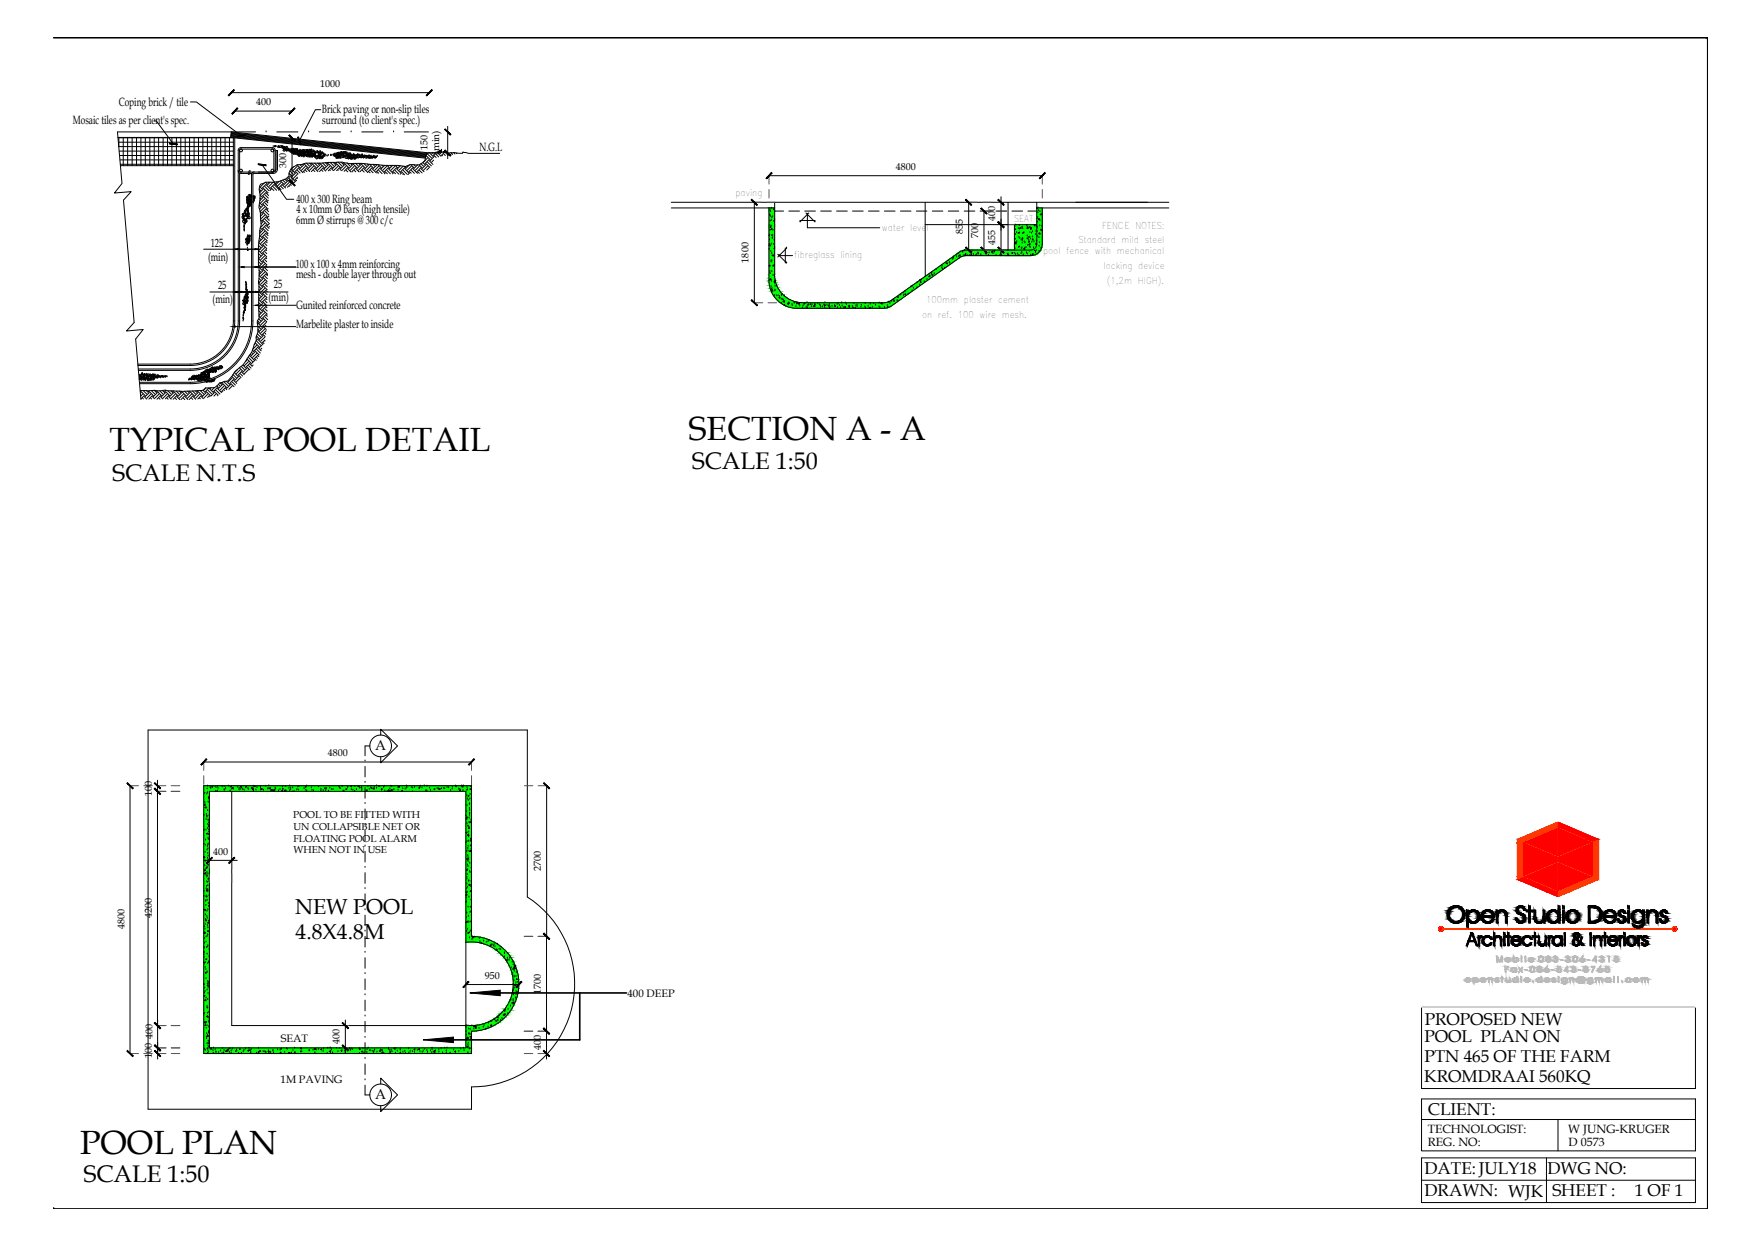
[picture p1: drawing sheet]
<svg xmlns="http://www.w3.org/2000/svg" width="594mm" height="420mm" viewBox="0 0 594 420" stroke-linecap="round" stroke-linejoin="round" font-family="sans-serif">
<defs><g id="words">
<g font-size="11.3">
<text x="232.6" y="148.6">SECTION A - A</text>
<text x="37" y="152.1">TYPICAL POOL DETAIL</text>
<text x="27.1" y="389.3">POOL PLAN</text>
</g>
<g font-size="8.1">
<text x="233.7" y="158.2">SCALE 1:50</text>
<text x="38" y="162.2">SCALE N.T.S</text>
<text x="28.3" y="398.9">SCALE 1:50</text>
</g>
<g font-size="7.3">
<text x="99.6" y="308.3">NEW POOL</text>
<text x="99.8" y="316.8">4.8X4.8M</text>
</g>
<g font-size="5.8">
<text x="480.9" y="345.9">PROPOSED NEW</text>
<text x="480.8" y="351.7">POOL PLAN ON</text>
<text x="480.8" y="358.4">PTN 465 OF THE FARM</text>
<text x="480.8" y="365.2">KROMDRAAI 560KQ</text>
<text x="482" y="376.4">CLIENT:</text>
<text x="480.8" y="396.2">DATE:JULY18</text>
<text x="522.3" y="396.2">DWG NO:</text>
<text x="480.8" y="403.6">DRAWN: WJK</text>
<text x="524" y="403.6">SHEET :</text>
<text x="551.8" y="403.6">1 OF 1</text>
</g>
<g font-size="4.7">
<text x="126.6" y="253.3">A</text>
<text x="126.6" y="371">A</text>
</g>
<g font-size="4.1">
<text x="40.1" y="35.6">Coping brick / tile</text>
<text x="24.6" y="41.8">Mosaic tiles as per client's spec.</text>
<text x="108.7" y="38.2">Brick paving or non-slip tiles</text>
<text x="108.7" y="41.7">surround (to client's spec.)</text>
<text x="161.9" y="51.1">N.G.L</text>
<text x="100.1" y="68.5">400 x 300 Ring beam</text>
<text x="100.1" y="72">4 x 10mm Ø bars (high tensile)</text>
<text x="100" y="75.5">6mm Ø stirrups @ 300 c/c</text>
<text x="71.1" y="83.5">125</text>
<text x="70.2" y="88">(min)</text>
<text x="99.8" y="90.6">100 x 100 x 4mm reinforcing</text>
<text x="100" y="93.7">mesh - double layer through out</text>
<text x="73.6" y="97.6">25</text>
<text x="90.6" y="101.7">(min)</text>
<text x="92.4" y="97.1">25</text>
<text x="71.8" y="102.2">(min)</text>
<text x="100.1" y="104.2">Gunited reinforced concrete</text>
<text x="100" y="110.9">Marbelite plaster to inside</text>
</g>
<g font-size="4">
<text x="481.9" y="382.4">TECHNOLOGIST:</text>
<text x="529.3" y="382.4">W JUNG-KRUGER</text>
<text x="482" y="386.8">REG. NO:</text>
<text x="529.5" y="386.8">D 0573</text>
</g>
<g font-size="3.6">
<text x="211.8" y="336.5">400 DEEP</text>
<text x="94.8" y="351.8">SEAT</text>
<text x="94.7" y="365.6">1M PAVING</text>
</g>
<g font-size="3.4">
<text x="108.1" y="29.4">1000</text>
<text x="86.4" y="35.5">400</text>
<text x="144.3" y="50.6" transform="rotate(-90 144.3 50.6)">150</text>
<text x="148.3" y="52.2" transform="rotate(-90 148.3 52.2)">(min)</text>
<text x="96.6" y="56.6" transform="rotate(-90 96.6 56.6)">300</text>
<text x="302.4" y="57.3">4800</text>
<text x="335.9" y="74.5" transform="rotate(-90 335.9 74.5)">400</text>
<text x="325" y="78.9" transform="rotate(-90 325 78.9)">855</text>
<text x="330.2" y="80.4" transform="rotate(-90 330.2 80.4)">700</text>
<text x="335.9" y="82.6" transform="rotate(-90 335.9 82.6)">455</text>
<text x="252.7" y="88.6" transform="rotate(-90 252.7 88.6)">1800</text>
<text x="110.6" y="255.2">4800</text>
<text x="51.2" y="268.6" transform="rotate(-90 51.2 268.6)">100</text>
<text x="99" y="276.2">POOL TO BE FITTED WITH</text>
<text x="99" y="280.1">UN COLLAPSIBLE NET OR</text>
<text x="99" y="284.1">FLOATING POOL ALARM</text>
<text x="72" y="288.4">400</text>
<text x="99" y="288">WHEN NOT IN USE</text>
<text x="182.6" y="293.9" transform="rotate(-90 182.6 293.9)">2700</text>
<text x="51.2" y="309.9" transform="rotate(-90 51.2 309.9)">4200</text>
<text x="42" y="313.7" transform="rotate(-90 42 313.7)">4800</text>
<text x="163.7" y="330.3">950</text>
<text x="182.5" y="335.4" transform="rotate(-90 182.5 335.4)">1700</text>
<text x="51.4" y="350.8" transform="rotate(-90 51.4 350.8)">400</text>
<text x="114.6" y="352.4" transform="rotate(-90 114.6 352.4)">400</text>
<text x="51.3" y="357.1" transform="rotate(-90 51.3 357.1)">100</text>
<text x="182.5" y="354.2" transform="rotate(-90 182.5 354.2)">400</text>
</g>
<g font-size="3.2">
<text x="248.3" y="66.1">paving</text>
<text x="297.7" y="77.9">water level</text>
<text x="342.2" y="75">SEAT</text>
<text x="372" y="77.4">FENCE NOTES:</text>
<text x="363.9" y="81.9">Standard mild steel</text>
<text x="268.1" y="87.1">fibreglass lining</text>
<text x="352.1" y="85.8">pool fence with mechanical</text>
<text x="372.5" y="90.8">locking device</text>
<text x="373.6" y="96">(1,2m HIGH).</text>
<text x="311.2" y="107.3">on ref. 100 wire mesh.</text>
<text x="312.6" y="102.2">100mm plaster cement</text>
</g>
</g></defs>
<!-- layer: hatch dark -->
<g fill="#0f0" stroke="#0f0" stroke-width=".34">
<path d="M157.3 317.9h1z"/>
<path d="M157.3 346l1 .1z"/>
<path d="M259.6 70.2l1.9 1v-1zM259.6 70.2l1.9 1h-1.9z"/>
<path d="M259.6 71.2l1.9 4.6v-4.6zM259.6 71.2l1.9 4.6h-1.9z"/>
<path d="M350 70.2l1.8 12.3v-12.3zM350 70.2l1.8 12.3h-1.8z"/>
<path d="M350 82.5l1.8 .3v-.3zM350 82.5l1.8 .3h-1.9z"/>
<path d="M349.9 82.8l1.9 .4v-.4zM349.9 82.8l1.9 .4h-2z"/>
<path d="M349.8 83.2l2 .1zM349.8 83.2l2 .1z"/>
<path d="M349.8 83.3l1.9 .2 .1-.2zM349.8 83.3l1.9 .2h-2z"/>
<path d="M349.7 83.5l1.9 .2 .1-.2zM349.7 83.5l1.9 .2h-2.1z"/>
<path d="M349.5 83.7l2.1 .3v-.3zM349.5 83.7l2.1 .3h-2.3zM349.3 84h2.3zM349.3 84h2.3z"/>
<path d="M349.3 84l2.1 .1 .2-.1zM349 84.1l.3-.1 2.1 .1z"/>
<path d="M349 84.1h2.4zM348.7 84.3h2.7z"/>
<path d="M348.7 84.3h2.7zM348.4 84.4h2.9z"/>
<path d="M348.4 84.4h2.9zM348.1 84.4h3.2z"/>
<path d="M326 84.4h25.3zM325.5 84.4h25.8z"/>
<path d="M325.5 84.4h25.8zM324.9 84.6h26.3z"/>
<path d="M324.9 84.6h26.3zM324.8 84.6h26.4z"/>
<path d="M324.8 84.6l26.3 .2 .1-.2zM324.4 84.8l.4-.2 26.3 .2z"/>
<path d="M324.4 84.8l26.4 .3 .3-.3zM323.9 85.1l.5-.3 26.4 .3z"/>
<path d="M323.9 85.1h26.9zM323.8 85.2h26.9z"/>
<path d="M323.8 85.2l26.4 .4 .5-.4zM323.1 85.6l.7-.4 26.4 .4z"/>
<path d="M323.1 85.6l26.4 .4 .7-.4zM322.6 86l.5-.4 26.4 .4z"/>
<path d="M322.6 86l26.2 .2 .7-.2zM322.3 86.2l.3-.2 26.2 .2z"/>
<path d="M322.3 86.2h26.5zM322.2 86.3h25.9z"/>
<path d="M322.2 86.3h3.8zM322.2 86.3h3.3z"/>
<path d="M322.1 86.3l2.8 .2 .6-.2zM321.9 86.5l.2-.2 2.8 .2z"/>
<path d="M321.9 86.5l2.5 .2 .5-.2zM321.6 86.7l.3-.2 2.5 .2z"/>
<path d="M321.6 86.7l2.3 .3 .5-.3zM321.2 87l.4-.3 2.3 .3z"/>
<path d="M259.6 75.8l1.9 16.9v-16.9zM259.6 75.8l1.9 16.9h-1.9z"/>
<path d="M259.6 92.7l2 1.3-.1-1.3zM259.6 92.7l2 1.3h-2z"/>
<path d="M259.6 94l2.1 .6-.1-.6zM259.6 94l2.1 .6h-2.1z"/>
<path d="M259.6 94.6l2.2 .6-.1-.6zM259.6 94.6l2.2 .6h-2.2z"/>
<path d="M259.6 95.2l2.4 .7-.2-.7zM259.6 95.2l2.4 .7h-2.3z"/>
<path d="M259.7 95.9l2.5 .5-.2-.5zM259.7 95.9l2.5 .5h-2.4z"/>
<path d="M259.8 96.4l2.7 .7-.3-.7zM259.8 96.4l2.7 .7h-2.6z"/>
<path d="M259.9 97.1l2.8 .4-.2-.4zM259.9 97.1l2.8 .4h-2.7z"/>
<path d="M260 97.5l3.3 .7-.6-.7zM260 97.5l3.3 .7h-3z"/>
<path d="M260.3 98.2l3.1 .3-.1-.3zM260.3 98.2l3.1 .3h-3z"/>
<path d="M260.4 98.5l3.8 .8-.8-.8zM260.4 98.5l3.8 .8h-3.4z"/>
<path d="M260.8 99.3l3.4 .1zM260.8 99.3l3.4 .1z"/>
<path d="M260.9 99.4l4.3 .8-1-.8zM260.9 99.4l4.3 .8h-3.8z"/>
<path d="M261.4 100.2l4 .2zM261.4 100.2l4 .2z"/>
<path d="M261.5 100.4l4.7 .5-.8-.5zM261.5 100.4l4.7 .5h-4.2z"/>
<path d="M262 100.9l5 .4-.8-.4zM262 100.9l5 .4h-4.6z"/>
<path d="M262.4 101.3l4.9 .2zM262.4 101.3l4.9 .2z"/>
<path d="M303.4 101.5l20.5-14.5h-2.7zM300.7 101.5l20.5-14.5-17.8 14.5z"/>
<path d="M300.7 101.5l2.3 .3 .4-.3zM300.2 101.8l.5-.3 2.3 .3z"/>
<path d="M262.5 101.5l6 .3-1.2-.3zM262.5 101.5l6 .3h-5.5z"/>
<path d="M300.2 101.8l2.5 .2 .3-.2zM299.7 102l.5-.2 2.5 .2z"/>
<path d="M263 101.8l6.6 .3-1.1-.3zM263 101.8l6.6 .3h-6.3z"/>
<path d="M263.3 102.1h6.6zM263.3 102.1h6.6z"/>
<path d="M299.7 102h3zM299.1 102.1h3.4z"/>
<path d="M299.1 102.1h3.4zM298.6 102.2h3.8z"/>
<path d="M263.3 102.1l7.6 .1zM263.3 102.1l7.6 .1z"/>
<path d="M263.4 102.2l38.1 .6 .9-.6zM263.4 102.2l38.1 .6h-37.2z"/>
<path d="M264.3 102.8l36.5 .5 .7-.5zM264.3 102.8l36.5 .5h-35.4z"/>
<path d="M265.4 103.3h35.4zM265.4 103.3l35.3 .1z"/>
<path d="M265.5 103.4l34.7 .3 .5-.3zM265.5 103.4l34.7 .3h-33.9z"/>
<path d="M266.3 103.7h33.9zM266.3 103.7h33.7z"/>
<path d="M266.6 103.7h33.4zM266.6 103.7l33.1 .2z"/>
<path d="M267.3 103.9h32.4zM267.3 103.9l32 .1z"/>
<path d="M267.8 104h31.5zM267.8 104h31.3z"/>
<path d="M268.3 104h30.8zM268.3 104h30.3z"/>
<path d="M123.2 265.2l36 1.9v-1.9zM123.2 265.2l36 1.9h-36z"/>
<path d="M68.8 265.2l54.4 1.9v-1.9zM68.8 265.2l54.4 1.9h-54.4z"/>
<path d="M157.3 267.1l1.9 48.9v-48.9zM157.3 267.1l1.9 48.9h-1.9z"/>
<path d="M157.3 316l3.4 .1zM157.3 316l3.4 .1z"/>
<path d="M157.3 316.1l5 .2zM157.3 316.1l5 .2h-5z"/>
<path d="M157.3 316.3l6.5 .4-1.5-.4zM157.3 316.3l6.5 .4h-6.5z"/>
<path d="M157.3 316.7l8 .5-1.5-.5zM157.3 316.7l8 .5h-8z"/>
<path d="M157.3 317.2l9.4 .7-1.4-.7zM157.3 317.2l9.4 .7h-9.4zM157.3 317.9h9.4zM157.3 317.9h9.4z"/>
<path d="M158.8 317.9h8zM158.8 317.9h8z"/>
<path d="M157.3 317.9h1.5zM157.3 317.9h1z"/>
<path d="M160.3 317.9l6.8 .2-.3-.2zM160.3 317.9l6.8 .2z"/>
<path d="M161.8 318.1l5.9 .4-.6-.4zM161.8 318.1l5.9 .4h-4.4z"/>
<path d="M163.3 318.5l4.7 .2zM163.3 318.5l4.7 .2z"/>
<path d="M163.8 318.7l4.7 .3-.5-.3zM163.8 318.7l4.7 .3h-3.8z"/>
<path d="M164.7 319l4.6 .6-.8-.6zM164.7 319l4.6 .6h-3.4z"/>
<path d="M165.9 319.6h3.5zM165.9 319.6h3.5z"/>
<path d="M166 319.6l4.3 .8-.9-.8zM166 319.6l4.3 .8h-3z"/>
<path d="M167.3 320.4l3.2 .3-.2-.3zM167.3 320.4l3.2 .3h-2.9z"/>
<path d="M167.6 320.7l3.5 .7-.6-.7zM167.6 320.7l3.5 .7h-2.6z"/>
<path d="M168.5 321.4l3 .4-.4-.4zM168.5 321.4l3 .4h-2.6z"/>
<path d="M168.9 321.8l3.1 .7-.5-.7zM168.9 321.8l3.1 .7h-2.4z"/>
<path d="M169.6 322.5l2.9 .6-.5-.6zM169.6 322.5l2.9 .6h-2.4z"/>
<path d="M170.1 323.1l2.7 .5-.3-.5zM170.1 323.1l2.7 .5h-2.3z"/>
<path d="M170.5 323.6l2.8 .8-.5-.8zM170.5 323.6l2.8 .8h-2.2z"/>
<path d="M171.1 324.4l2.4 .5-.2-.5zM171.1 324.4l2.4 .5h-2.1z"/>
<path d="M171.4 324.9l2.5 1-.4-1zM171.4 324.9l2.5 1h-2z"/>
<path d="M171.9 325.9l2.2 .3-.2-.3zM171.9 325.9l2.2 .3h-2.1z"/>
<path d="M172 326.2l2.4 1.1-.3-1.1zM172 326.2l2.4 1.1h-1.9z"/>
<path d="M172.5 327.3l2 .3-.1-.3zM172.5 327.3l2 .3h-1.9z"/>
<path d="M172.6 327.6l2.3 1.3-.4-1.3zM172.6 327.6l2.3 1.3h-2z"/>
<path d="M172.9 328.9l2 .2v-.2zM172.9 328.9l2 .2h-1.9z"/>
<path d="M173 329.1l2.1 1.3-.2-1.3zM173 329.1l2.1 1.3h-1.9z"/>
<path d="M173.2 330.4l1.9 .2v-.2zM173.2 330.4l1.9 .2h-1.9z"/>
<path d="M173.2 330.6l2 1.4-.1-1.4zM173.2 330.6l2 1.4h-1.9z"/>
<path d="M173.3 332l1.9 .1zM173.3 332l1.9 .1z"/>
<path d="M173.3 332.1l1.8 1.4 .1-1.4zM173.3 332.1l1.8 1.4h-1.9z"/>
<path d="M173.2 333.5l1.9 .1zM173.2 333.5l1.9 .1z"/>
<path d="M173.2 333.6l1.7 1.5 .2-1.5zM173.2 333.6l1.7 1.5h-2z"/>
<path d="M172.9 335.1l1.6 1.4 .4-1.4zM172.9 335.1l1.6 1.4h-2z"/>
<path d="M172.5 336.5l2 .1zM172.5 336.5l2 .1z"/>
<path d="M172.5 336.6l1.5 1.3 .5-1.3zM172.5 336.6l1.5 1.3h-2z"/>
<path d="M172 337.9l1.9 .2 .1-.2zM172 337.9l1.9 .2h-2z"/>
<path d="M171.9 338.1l1.5 1.1 .5-1.1zM171.9 338.1l1.5 1.1h-2.1z"/>
<path d="M171.3 339.2l2 .3 .1-.3zM171.3 339.2l2 .3h-2.2z"/>
<path d="M171.1 339.5l1.6 1 .6-1zM171.1 339.5l1.6 1h-2.3z"/>
<path d="M170.4 340.5l2.1 .4 .2-.4zM170.4 340.5l2.1 .4h-2.4z"/>
<path d="M170.1 340.9l1.8 .7 .6-.7zM170.1 340.9l1.8 .7h-2.4z"/>
<path d="M169.5 341.6l2 .5 .4-.5zM168.9 342.1l.6-.5 2 .5z"/>
<path d="M168.9 342.1l2.2 .6 .4-.6zM168.9 342.1l2.2 .6h-2.7z"/>
<path d="M168.4 342.7l2.1 .6 .6-.6zM167.6 343.3l.8-.6 2.1 .6z"/>
<path d="M167.6 343.3l2.6 .3 .3-.3zM167.2 343.6l.4-.3 2.6 .3z"/>
<path d="M167.2 343.6l2.1 .8 .9-.8zM166 344.4l1.2-.8 2.1 .8z"/>
<path d="M166 344.4h3.3zM165.9 344.4h3.4z"/>
<path d="M165.9 344.4l2.5 .6 .9-.6zM164.6 345l1.3-.6 2.5 .6z"/>
<path d="M164.6 345l3.4 .3 .4-.3zM163.8 345.3l.8-.3 3.4 .3z"/>
<path d="M163.8 345.3l3.9 .2 .3-.2zM163.2 345.5l.6-.2 3.9 .2z"/>
<path d="M163.2 345.5l3.9 .4 .6-.4zM161.7 345.9l1.5-.4 3.9 .4z"/>
<path d="M161.7 345.9l5.1 .2 .3-.2zM160.3 346.1l1.4-.2 5.1 .2z"/>
<path d="M160.3 346.1h6.5zM158.9 346.1h7.8z"/>
<path d="M157.3 346.1h1.4zM157.3 346.1h1.4z"/>
<path d="M158.9 346.1h7.8zM158.8 346.1h7.9z"/>
<path d="M157.3 346.1h1.5zM157.3 346.1h1.5z"/>
<path d="M157.3 346.1l8 .7 1.4-.7zM157.3 346.1l8 .7h-8z"/>
<path d="M157.3 346.8l6.5 .5 1.5-.5zM157.3 346.8l6.5 .5h-6.5z"/>
<path d="M157.3 347.3l5 .4 1.5-.4zM157.3 347.3l5 .4h-5z"/>
<path d="M157.3 347.7l3.4 .2 1.6-.2zM157.3 347.7l3.4 .2h-3.4z"/>
<path d="M157.3 347.9h3.4zM157.3 347.9l1.9 .1z"/>
<path d="M157.3 348l1.9 2.9v-2.9zM157.3 348l1.9 2.9h-1.9z"/>
<path d="M157.3 350.9l1.9 2.7v-2.7zM157.3 350.9l1.9 2.7h-1.9z"/>
<path d="M68.8 267.1l1.9 86.5v-86.5zM68.8 267.1l1.9 86.5h-1.9z"/>
<path d="M123.2 353.6l36 1.9v-1.9zM123.2 353.6l36 1.9h-36z"/>
<path d="M68.8 353.6l54.4 1.9v-1.9zM68.8 353.6l54.4 1.9h-54.4z"/>
<path d="M342.4 75.8l7.6 6.7v-6.7zM342.4 75.8l7.6 6.7h-7.6z"/>
<path d="M342.4 82.5l7.5 .3 .1-.3zM342.4 82.5l7.5 .3h-7.5z"/>
<path d="M342.4 82.8l7.4 .4 .1-.4zM342.4 82.8l7.4 .4h-7.4z"/>
<path d="M342.4 83.2l7.3 .3 .1-.3zM342.4 83.2l7.3 .3h-7.3z"/>
<path d="M342.4 83.5l7.1 .2 .2-.2zM342.4 83.5l7.1 .2h-7.1z"/>
<path d="M342.4 83.7l6.9 .3 .2-.3zM342.4 83.7l6.9 .3h-6.9z"/>
<path d="M342.4 84l6.6 .1 .3-.1zM342.4 84l6.6 .1h-6.6z"/>
<path d="M342.4 84.1h6.6zM342.4 84.1l6.3 .2z"/>
<path d="M342.4 84.3h6.3zM342.4 84.3l6 .1z"/>
<path d="M342.4 84.4h6zM342.4 84.4h5.7z"/>
</g>
<g fill="none" stroke="#000" stroke-width=".34">
<path d="M40 48h38.8M40.1 46.5v3h38.7M40.2 51h38.6M40.4 52.5h38.4M40.5 54h38.3M40.6 55.4h38.2M41.6 46.5v9.4M43.1 46.5v9.4M44.6 46.5v9.4M46.1 46.5v9.4M47.6 46.5v9.4M49.1 46.5v9.4"/>
<path d="M50.6 46.5v9.4M52.1 46.5v9.4M53.5 46.5v9.4M55.1 46.5v9.4M56.5 46.5v9.4M58 46.5v9.4M59.5 46.5v9.4M61 46.5v9.4M62.5 46.5v9.4M64 46.5v9.4M65.5 46.5v9.4M67 46.5v9.4"/>
<path d="M68.5 46.5v9.4M70 46.5v9.4M71.5 46.5v9.4M73 46.5v9.4M74.5 46.5v9.4M76 46.5v9.4M77.5 46.5v9.4M259.6 79.6h.1M259.8 79.4h.1M259.8 72.7h.1M259.8 72.5h.1M259.9 77.8h.1"/>
<path d="M259.9 71h.1M259.9 76.2h.1M260 74.6h.1M260 73h.1M260 76.4l.1 .3M260.1 71.4h.1M260.2 76.4l-.2 .3h.3M260.2 77.4l.3 .1M260.3 77.3l.3-.1-.1 .3M260.3 70.3h.1M260.3 76.3h.1M260.4 74.4h.1"/>
<path d="M260.5 77.5h.1M260.5 79.5h.1M260.5 73.5h.1M260.8 79.4h.1M260.8 73.1h.1M260.8 80l-.2 .3h.3M260.9 77.7h.1M261.1 70.8h.1M261.4 75h.1M261.4 73.9h.1M261.5 74.2l-.3 .3h.3M261.5 73.8l-.1 .1"/>
<path d="M342.5 79h.1M342.5 76.6h.1M342.7 79.1h.1M342.8 77.5h.1M342.8 76h.1M343.1 78.5h.1M343.7 78.9h.1M343.7 77.2h.1M343.9 78.5l.3-.2-.1 .3zM344 76.1h.1M344.2 77.3h.1M344.5 76.7v.3"/>
<path d="M344.6 76.7l-.2 .3h.3M345 77h.1M345 76.7h.1M345.2 78.9h.1M345.2 77.2h.1M345.5 78.6h.1M345.6 78.6h.1M346.6 76.1h.1M346.6 77.1l.4 .1v-.5l-.3 .4M346.7 76.7h.1M346.7 79.7h.1M346.9 76.8h.1"/>
<path d="M347.6 76.8h.1M347.6 78.5h.1M347.7 76.9h.1M347.9 77.1l.1 .3M348.1 77l-.3 .3h.3M348.2 78.7h.1M348.2 76.8l-.1 .3-.2-.2M348.2 76.8l-.3 .1M348.5 80h.1M348.5 78.2h.1M349.2 76.3h.1M349.5 79.1h.1"/>
<path d="M349.7 78.1h.1M349.7 76.3h.1M349.8 76.4h.1M350 70.4h.2M350 70.2v.3M350 79.7h.1M350.1 78.1h.1M350.1 73.8h.1M350.1 70.2l-.1 .1M350.2 76.6h.1M350.2 76.9h.1M350.2 75h.1"/>
<path d="M350.3 73.4h.1M350.3 79.7h.1M350.3 71.8h.1M350.4 70.2h.1M350.5 71.1h.1M350.7 74.2h.1M350.7 73.8v.3M350.7 78.9l.4-.2-.1 .3zM350.8 78.8h.1M350.8 73.7l-.3 .3h.3M351 76.2h.1M351 74.5h.1"/>
<path d="M351 71.4h.1M351.1 72.4l.4 .1v-.4l-.4 .4M351.3 77.4l.1 .3M351.5 77.3l-.3 .3h.3M351.5 77.8h.1M351.7 76.4h.1M351.7 77.8l.1 .1M351.8 77.8l-.1 .1M259.6 84.1h.1M259.6 83h.1M259.6 89.6l.3-.1-.1 .4-.2-.2M259.7 82.5h.1"/>
<path d="M259.7 81h.1M259.9 91.6h.1M260 92.3h.1M260 94.1v.3M260.1 94.1l-.3 .3h.3M260.1 83h.1M260.2 84.9h.1M260.3 96.7h.1M260.3 88h.1M260.3 88.4h.1M260.3 94.5h.1M260.3 95h.1"/>
<path d="M260.3 82.4h.1M260.4 98.4v.1M260.5 97.7h.1M260.5 85.6h.1M260.5 91.6h.1M260.5 88.1h.1M260.6 97.3h.1M260.6 97.7l.1 .3M260.6 86.3h.1M260.7 97.7l-.2 .3h.3M260.7 80l.1 .3M260.8 86.2l.3-.2-.1 .4-.2-.2"/>
<path d="M260.8 98.4h.1M260.9 89.9h.1M260.9 92.9h.1M261.1 89.7h.1M261.1 82.5h.1M261.3 95l.3-.1-.1 .3-.2-.1M261.4 81.1h.1M261.4 83.6v.3M261.4 89.5h.1M261.4 95.5h.1M261.5 99.7h.1M261.5 83.4h.1"/>
<path d="M261.5 83.7l-.2 .2h.2M261.5 94.9h.1M261.6 98.1h.1M261.6 94.9h.1M261.6 96.5h.1M261.6 97.9h.1M261.7 94.9h.1M262.1 96.5h.1M262.2 99.8h.1M262.6 99.9h.1M263.8 99.7h.1M263.9 99.4h.1"/>
<path d="M264.8 99.9h.1M304 99.6h.1M304.9 98.9h.1M305 99.8h.1M305.5 98.5h.1M305.7 99.2l-.1 .3-.2-.2M305.7 99.1l-.3 .2M306.6 99.2h.1M307.5 96.8h.1M307.9 98.2h.1M307.9 96.6h.1M308.3 97.3h.1"/>
<path d="M309.5 97.1h.1M309.6 95.4h.1M310.4 96.2h.1M310.5 94.6h.1M310.7 95.1h.1M310.7 95l.1 .3M310.8 95.2h.1M310.8 94.3l-.1 .1M310.8 95l-.2 .3h.3M311 94.5h.1M312 95.1h.1M312.9 94.3h.1"/>
<path d="M313.5 93.4l.3-.4v.4M313.5 93.3l.4 .1M313.8 93.1h.1M314.4 92.5h.1M314.5 92.1h.1M314.6 92.7l.3-.1-.1 .3-.2-.2M315.4 92.4h.1M316 91h.1M317.9 90.5h.1M318 89.8h.1M318.1 90.8h.1M318.8 90.5h.1"/>
<path d="M319.4 88.9h.1M319.7 88.8v.3M319.8 88.7l-.2 .3h.3M320 87.8l-.1 .1M320.4 88.5h.1M320.6 88.8h.1M321.5 87.5h.1M321.8 86.9h.1M321.8 87.2h.1M322.9 86.6h.1M323.4 85.7h.1M323.6 86.7h.1"/>
<path d="M323.8 86.2l.3-.2-.1 .3zM324.9 84.8h.1M325 85.2h.1M325.4 86.3h.1M325.4 84.7h.1M325.6 84.5h.1M325.9 85.8v.2M326 85.8h.1M326 85.7l-.2 .3h.3M326.7 86.3h.1M327.4 86.2h.1M327.5 85.2h.1"/>
<path d="M327.9 85.9h.1M327.9 86.1h.1M327.9 84.4v.5l-.4-.1 .4-.4M328.1 84.5l-.3 .1 .2 .2 .1-.3M328.5 85.9h.1M329.3 86v.3M329.4 86l-.2 .3M329.7 85.9h.1M330.1 85.4h.1M330.2 85.7h.1M330.3 85.6h.1M331.1 86h.1"/>
<path d="M332.6 85.5h.1M332.6 85.6h.4M332.7 85.5h.1M332.8 85.2h.1M332.9 85.2l.1 .5M333 85.2h.1M333 85.2l-.4 .4M333.6 86.1h.1M333.9 85.3h.1M335 84.9l-.1 .3-.3-.2M335 84.9l-.3 .1M335.2 85.6h.1"/>
<path d="M335.2 84.9h.1M335.7 85.1h.1M335.8 84.8h.1M336.2 86.2h.1M337.6 86.2h.1M337.6 84.6h.1M337.7 85.7h.1M338.1 86v.3M338.1 86l-.3 .3M338.7 84.7h.1M339.9 84.5h.1M340 85.8h.1"/>
<path d="M340.3 85.8h.1M340.5 86.2h.1M341.9 85.2l-.4 .2 .2 .2 .2-.3M342.4 80.8h.1M342.4 83.9h.1M342.4 81.5l.1-.1 .1 .4M342.4 81.8h.2M342.5 85.5h.1M342.5 83.6l-.1 .1M342.5 83.9h.1M342.6 82.3h.1M342.7 80.8h.1"/>
<path d="M342.8 85.9h.1M343 82.4h.1M343 81.8l-.3 .1 .2 .2 .1-.3M343.2 81.6h.1M343.5 85.8h.1M343.8 83.5h.1M343.9 86.2h.1M343.9 80.1h.1M344.2 83.3h.1M344.2 80.5h.1M344.7 85.6h.1M344.7 81h.1"/>
<path d="M344.7 83.9h.1M344.9 85.2h.1M345 83.6h.1M345 82h.1M345.1 80.4h.1M345.1 81.2h.1M345.1 80.3l.1 .3M345.3 80.3l-.3 .3h.3M345.4 86h.1M345.7 81.7h.1M345.8 83.9v.3M345.9 83.7l-.3 .1 .2 .2v-.2"/>
<path d="M345.9 83.7h.1M345.9 83.9l-.2 .3h.3M346 82h.1M346.3 83.6h.1M346.5 85.4h.1M346.7 80.4l.3-.2-.1 .4-.2-.2M346.7 85.7h.1M346.9 82.8h.1M347.2 81.9h.1M347.2 80.1h.1M347.2 81.1h.1M347.4 84.9h.1"/>
<path d="M347.5 83.3h.1M347.5 81.7h.1M347.6 80.1h.1M347.6 82.2l.1 .4-.4-.1 .4-.3M347.8 83.5h.1M347.9 80.7h.1M347.9 86.1h.1M348.3 81.8h.1M348.4 85.8l.3-.2-.1 .4-.2-.2M348.6 80.6v.4M348.7 80.6l-.2 .3h.2M348.9 83.7h.1"/>
<path d="M349 81.6h.1M349.2 84.2l.1 .4M349.4 84.2l-.3 .3h.3M349.5 85h.1M349.5 85.2h.1M349.7 82.4h.1M349.8 81.3h.1M349.9 84.5h.1M349.9 82.9h.1M349.9 82.2l-.3 .1 .2 .2 .1-.3M350 81.4h.1M350.7 80.2h.1"/>
<path d="M350.7 84.8h.1M350.8 83.1h.1M350.8 81.9h.1M351.4 83.8h.1M263 100.4l.3-.1-.1 .3-.2-.1M263.1 100.1h.1M263.8 101h.1M263.8 102.4h.1M264.2 101.1h.1M264.3 101.8h.4M264.4 101.3h.1M264.4 101.8l.3-.4v.5"/>
<path d="M264.7 101.6v.3M264.8 103h.1M264.8 101.6l-.2 .3h.3M266.1 102.8h.1M266.1 102.9h.1M266.2 102.2l-.4 .1 .3 .3v-.3M266.3 102.2h.1M266.4 102.5h.1M267.3 102.7h.1M267.4 103.1h.1M268.1 101.9l.1 .3M268.3 101.9l-.3 .3h.3"/>
<path d="M268.7 103.5h.1M268.8 102.3h.1M268.9 102.6h.1M269.1 102.4h.1M269.4 102.6l.4-.4v.4M269.4 102.5l.5 .1M269.9 103.2h.1M270.9 103.9h.1M271.1 103.2h.1M271.5 102.7h.1M271.6 102.2v.3M271.7 102.2l-.2 .3h.3"/>
<path d="M272.1 103.8h.1M272.5 103.4h.1M272.7 102.7l.3-.1-.1 .3M272.7 102.8l.3 .1M273.6 102.8h.1M273.9 103.5h.1M274.1 102.8h.1M274.5 103.3l.4 .1M274.6 103.4l.3-.4v.4M275 102.5v.3M275.1 103.4h.1M275.1 102.5l-.2 .3h.3"/>
<path d="M276 102.5h.1M276.6 102.9h.1M276.9 103.2h.1M277 103.7h.1M277.6 103.6h.1M278.1 103h.1M278.4 103.8h.1M278.4 102.8l.1 .3M278.5 102.2h.1M278.5 102.8l-.2 .3h.3M279.1 103h.1M279.8 103.2h.1"/>
<path d="M279.8 104l.2-.2v.2M279.9 103l-.3 .1 .2 .2 .1-.3M279.9 102.7h.1M280.1 103.7h.1M280.9 103.4h.1M281.7 103.2h.1M281.8 103.1l.1 .3M282 103.1l-.2 .3h.3M282.6 102.8h.1M282.7 103.8h.1M282.9 102.3h.1M283.3 103.1h.1"/>
<path d="M283.7 103.8h.1M284.1 102.2h.1M284.3 103.2h.1M284.7 103.8h.1M285.3 103.9h.1M285.3 103.4v.3M285.4 102.3h.1M285.4 103.4l-.2 .3h.3M285.7 102.8h.1M286.5 103.3h.1M286.8 103.4l-.1 .3-.2-.2M286.8 103.4h.1"/>
<path d="M286.8 103.4l-.3 .1M287.7 103.4h.1M287.8 104h.1M288.1 104h.1M288.2 102.4h.1M288.7 103.7v.3M288.8 103.7l-.2 .3h.3M288.9 103.3h.1M289.3 102.9h.1M289.3 103.4h.1M290.6 103.7h.1M290.7 103h.1"/>
<path d="M291.9 103.6h.1M292.1 102.4h.1M292.1 104h.1M292.3 104h-.1M293 103.4h.1M293.7 103.7l-.4 .2 .2 .1M293.7 103.8l-.1 .2M293.7 102.6h.1M293.9 104h.1M294.5 103.7h.1M294.9 102.5h.1M295.5 103h.1"/>
<path d="M296.7 103.6h.1M296.7 102.3h.1M297 103.8h.1M297.7 102.2l-.4 .1 .2 .3 .2-.3M298 102.7h.1M298.5 103.7h.1M299.5 103.1h.1M299.6 103.9h.1M299.7 103.6h.1M299.8 102h.1M300.4 102.3h.1M301 101.7h.1"/>
<path d="M301.7 100.8l-.2 .2M301.7 101.3l.1 .3M301.9 101.3l-.2 .3h.2M302.8 101.5h.1M302.9 100.4h.1M303.1 101.5h.1M303.3 100.4h.1M68.8 275.2h.1M69.1 271.5v.3M69.1 267.7h.1M69.2 271.5h.1M69.2 270.8h.1"/>
<path d="M69.2 271.5l-.2 .3h.3M69.5 272.4l-.1 .3-.2-.2 .3-.1M69.6 276.6h.1M69.7 274.9h.1M69.8 272.7h.1M69.8 275.1v.3M69.8 268h.1M69.8 275.8h.1M69.9 275.1l-.2 .3h.2M69.9 266.2h.1M70 265.3h.1M70 267.5h.1"/>
<path d="M70 273.5h.1M70 279.6h.1M70.1 278.2h.1M70.2 276.8h.1M70.3 270.7h.1M70.3 279h.3M70.3 269l.3-.1v.3zM70.4 269.6h.1M70.4 278.7l.1 .3M70.4 277.7h.1M70.5 278.5h.1M70.5 276.9h.1"/>
<path d="M70.6 278.7l-.3 .2M70.6 275.3h.1M70.6 273.7h.1M70.9 265.8h.1M71.1 265.9h.1M71.1 266.1h.1M71.5 265.5l.3-.1-.1 .3zM72.6 265.4h.1M72.8 267h.1M72.9 265.8h.1M73.3 267h.1M73.4 265.4h.1"/>
<path d="M73.6 266.1h.1M74.8 265.2h-.1M75.2 265.5h.1M75.6 266.6h.1M75.8 266.6h.1M75.9 265.5h.1M76.1 266.1h.1M77.1 265.3h.1M77.7 266.9h.1M77.7 265.6h.1M78 265.2l.1 .3M78.2 265.2l-.2 .3h.2"/>
<path d="M78.2 266.3h.1M78.3 265.9l.4-.1-.1 .3zM78.4 266.1h.1M78.7 266.3h.1M80.2 265.7h.1M80.7 266h.1M80.7 266.5h.1M81.2 265.6h.1M81.3 266.4h.1M81.5 265.5v.3M81.6 265.5l-.2 .3h.2M81.9 266.4h.1"/>
<path d="M82.4 266.6h.1M82.8 265.8h.1M83.2 265.7h.1M83.7 266.1h.1M83.8 266.5h.1M84.9 265.8v.3M85 265.8l-.2 .3h.3M85.2 266.1h.1M85.2 266.3l.3-.1v.3zM85.4 265.9h.1M85.5 266.9h.1M85.6 265.3h.1"/>
<path d="M85.9 265.2l-.2 .1 .4 .1v-.2M86.4 266.6h.1M86.7 265.8h.1M87.9 265.6h.1M87.9 266.1h.1M88 265.7h.1M88 266.6h.1M88.3 266.1l.1 .3M88.5 266.1l-.2 .2 .2 .1M88.9 266.7h.1M89.7 265.3h.1M90.5 266.3h.1"/>
<path d="M90.5 266.2h.1M90.7 265.2h.1M90.8 266.1h.4M91.2 265.8v.4M91.2 265.8l-.4 .3M91.5 266.8h.1M91.8 266.4v.3M91.9 266.4l-.2 .2 .3 .1M92.1 266.7l.3-.1-.1 .3-.2-.2M92.6 266.9h.1M92.7 266.7h.1M92.9 265.9h.1"/>
<path d="M93 266.3h.1M94 266.9h.1M94.5 266.4h.1M95.2 266.7v.3M95.3 266.7l-.2 .2 .3 .1M95.4 265.6h.1M95.4 266.4h.1M95.6 266.4h.1M96.1 265.2l.2 .1 .1-.1M96.3 266.9h-.4l.4-.3v.4M96.6 267h.1M97.5 266.1h.1"/>
<path d="M97.8 266.9h.1M97.8 265.2h.1M98.1 266.5h.1M98.1 265.9h.1M98.6 267v.1M98.7 265.9h.1M98.7 267v.1M99.3 266.9l-.3 .2M99.3 267v.1M100.2 266.5h.1M100.5 265.6h.1M100.7 266.6h.1"/>
<path d="M100.9 265.4h.1M102.6 266.2h.1M103 265.5l.3-.1-.1 .3zM103.2 266.7h.1M103.5 267h.1M103.6 265.2h.1M105.1 265.8h.1M105.3 266.7h.1M105.8 266.8h.1M107.5 265.5h.1M108.3 266.3h.1M108.3 266.9h.1"/>
<path d="M109.1 266.9h.1M109.5 266.2h.1M109.8 265.9l.4-.1-.1 .3zM110 266.8h.1M110.9 267h.1M111.3 265.9h.1M111.9 266.4h.1M112.4 266.4h.1M114.4 265.5h.1M114.7 265.9h.1M114.8 266.1h.1M115.1 265.2h.1"/>
<path d="M115.2 265.2h.1M115.6 265.4h.1M115.8 266.9h.1M116.1 267h.1M116.7 266.3l.4-.1-.1 .3zM117.3 265.8h.1M117.5 265.4h.1M118.5 265.2l.1 .3M118.6 266.5h.1M118.7 265.2l-.3 .3h.3M119.1 266.6h.1M119.7 267h.1"/>
<path d="M119.7 265.4h.1M120.3 266.5h.1M120.8 265.4l.4 .1M121.1 265.2l-.3 .3M121.1 265.2l.1 .3M121.4 266h.1M121.9 265.5l.1 .3M122.1 266.7h.1M122.1 266.2h.1M122.1 265.5l-.2 .3h.3M123.6 266.7l.3-.1-.1 .3zM124.2 265.5h.1"/>
<path d="M124.6 266.3h.1M125.2 265.8h.1M125.4 265.8l.1 .3M125.5 265.8l-.2 .3h.3M125.9 266.2l.4 .1M125.9 266.2l.4-.4v.5M126.4 265.7h.1M127.1 266h.1M127.2 265.2h.1M127.6 265.2l.2 .1 .1-.1M128.2 265.5h.1M128.8 266.7h.1"/>
<path d="M128.8 266.1l.1 .3M129 266.1l-.3 .2 .3 .1M129.5 265.7h.1M129.7 265.3h.1M129.9 266.9h.1M130.5 267.1h.3M131.1 266.8h.1M131.3 266.6l.1 .5M131.4 266.6l-.4 .4h.4M131.6 266.2h.1M131.9 266.9h.1M131.9 265.3h.1"/>
<path d="M132.2 265.5h.1M132.2 266.4l.1 .3M132.4 266.4l-.2 .2 .2 .1M133 266.5h.1M134.4 266.6h.1M134.4 265.8h.1M134.5 265.5l.3-.1-.1 .3-.2-.2M134.8 265.5h.1M135.7 266.7v.3M135.8 266.7l-.2 .2 .3 .1M136 266.1h.1M136.8 266.3h.1"/>
<path d="M137.1 266h.1M137.1 265.2h.1M137.4 265.7h.1M139 265.8h.1M139.3 265.9h.1M139.3 267h-.2M139.9 265.8h.1M141.7 265.8l-.3 .1 .2 .2 .1-.3M141.7 265.6h.1M142 265.3h.1M142.4 265.9h.1M143.2 265.2h.1"/>
<path d="M143.7 266.9h.1M144 266.9h.1M144.1 265.3h.1M145 266h.1M145.3 266.7h.1M146.5 266.5h.1M146.8 266.4h.1M147.6 266.1h.1M147.9 266.3h.1M148.1 266.2h.1M148.5 266.2l-.1 .3-.2-.2M148.6 266.1l-.4 .2"/>
<path d="M149 266.2h.1M149.8 266.1h.1M150.1 266.2h.1M150.9 265.7h.1M151.4 265.9h.1M152 266.8h.1M152.6 266.3h.1M152.8 265.6h.1M153.7 265.2h.1M153.9 265.5h.1M154 265.5h.1M154.8 266.3h.1"/>
<path d="M155.2 266.4h.1M155.4 266.5l-.3 .1 .2 .3M155.4 266.6l-.1 .3M155.6 265.2h.2M155.8 265.2h.1M155.9 265.5l.4 .1-.1-.4-.3 .3M156.3 266.8h.1M156.4 265.2h.1M157.3 276.3l.3-.3v.5M157.3 276.4h.3M157.3 275.4h.1M157.5 268.5h.1"/>
<path d="M157.5 273.9h.1M157.6 266.7h.1M157.6 271.9h.1M157.6 277.9h.1M157.6 275.7v.3M157.6 265.8h.1M157.7 275.7l-.2 .3h.3M157.8 278.8h.1M157.8 266.5h.1M157.8 269.6h.1M158.1 270.1h.1M158.2 278.9h.1"/>
<path d="M158.3 279.2h.1M158.3 279.3v.3M158.3 277.6h.1M158.3 268.5l-.3 .1 .2 .2 .1-.3M158.4 276h.1M158.4 279.3l-.3 .3h.3M158.4 274.4h.1M158.4 271.5h.1M158.5 272.8h.1M158.5 275.2h.1M158.5 271.3h.1M158.5 273.5h.1"/>
<path d="M158.5 274.6h.1M158.6 269.6h.1M158.7 268.1h.1M158.7 266.5h.1M158.7 266.6h.1M158.8 277.3l-.3 .1 .2 .3 .1-.3M159 276.8h.1M159 265.2l.1 .3M159.1 276.5h.1M159.2 265.2h.1M159.2 265.2l-.3 .3h.3M68.8 289.1l.1 .4"/>
<path d="M68.8 289.4l.1 .1M68.8 284.7v.1M68.9 289.4l.3 .1M68.9 280.1h.1M68.9 295h.1M68.9 289.2l.1 .3M69.1 293.9h.1M69.1 292.1h.1M69.1 289.2l-.2 .2M69.2 287.6h.1M69.3 290.6h.1M69.3 285.2h.1"/>
<path d="M69.4 283.5h.1M69.4 293.5l-.4 .2 .3 .1 .1-.2M69.5 294.5v.5M69.5 280.1h.1M69.5 294.5l-.4 .4h.4M69.6 295.5h.1M69.6 300h.1M69.6 292.8l.1 .3M69.7 281.3l.3-.1-.1 .3zM69.7 299.2h.1M69.8 292.8l-.3 .2 .3 .1M69.8 297.6h.1"/>
<path d="M69.8 296h.1M69.9 294.4h.1M69.9 286.9h.1M69.9 292.5h.1M70 292.8h.1M70 295.6h.1M70 291.2h.1M70 285.7h.1M70 291.7h.1M70 297.8h.1M70 289.6h.1M70.1 300v.4"/>
<path d="M70.1 288h.1M70.1 298.9h.1M70.1 299.9l-.3 .4M70.2 286.5h.1M70.2 285.1h.1M70.2 294.9h.1M70.2 282.8h.1M70.2 288.9h.1M70.3 284.8h.1M70.3 283.3h.1M70.3 296.4v.3M70.3 281.7h.1"/>
<path d="M70.3 292h.1M70.4 290.3h.1M70.4 280.1h.1M70.4 296.4l-.2 .2 .3 .1M70.5 280.8h.1M70.6 297.5h.1M70.6 290.1l-.4 .1 .2 .2 .1-.3M70.6 283.4h.1M70.6 281.6h.1M157.3 284.4h.1M157.5 293.4v.3M157.5 299.9h.1"/>
<path d="M157.5 287.4h.1M157.6 298.3h.1M157.6 290.1h.1M157.6 296.1h.1M157.6 296.7h.1M157.6 284h.1M157.6 293.8h.1M157.6 293.4l-.2 .3h.3M157.6 280.8v.3l-.3-.1M157.7 295.1h.1M157.7 280.8l-.4 .1M157.7 293.5h.1"/>
<path d="M157.8 299.4h.1M157.8 292h.1M157.8 290.4h.1M157.9 288.7h.1M157.9 286.3h.1M158 287.2h.1M158 292.5h.1M158 289.4h.1M158 285.6h.1M158 290.8h.1M158.1 284h.1M158.1 282.4h.1"/>
<path d="M158.1 297l.1 .3M158.1 281.5l.1 .4M158.2 280.8h.1M158.2 281.5l-.4 .4h.4M158.2 289.6l-.4 .2 .3 .2 .1-.3M158.2 283.8h.1M158.3 282.1h.1M158.3 297l-.2 .3h.2M158.3 298.7h.1M158.4 287.3h.4M158.4 298.6l.3-.1-.1 .3zM158.4 287.3l.4-.4v.5"/>
<path d="M158.5 294.1h.1M158.6 291.3h.1M158.7 294.4h.1M158.8 285.5h.1M158.9 283.9h.1M158.9 282.9v.3M158.9 299.2h.1M159 286.3l.2 .2M159 297.5h.1M159 282.9l-.2 .3h.3M159.2 292.7v.1M159.2 286.2l-.2 .1"/>
<path d="M68.8 302.5h.1M68.9 300.8h.1M68.9 306.9v.3M68.9 319.9h.1M69 306.8l-.2 .3 .2 .1M69 318.3h.1M69.1 316.7h.1M69.1 312.8h.1M69.1 314.8h.1M69.1 315.1h.1M69.2 313.5h.1M69.2 311.9h.1"/>
<path d="M69.3 314.7l-.4 .1 .3 .2v-.3M69.3 310.3h.1M69.4 308.7h.1M69.4 304.2h.1M69.4 307.4h.1M69.4 307.2h.1M69.4 310.5h.1M69.5 305.5h.1M69.5 303.9h.1M69.5 317.9h.1M69.5 310.5l.1 .3M69.6 302.4h.1"/>
<path d="M69.6 316.2h.1M69.7 300.8h.1M69.7 310.4l-.3 .3 .3 .1M69.7 300.3h.4M69.8 319.8h.1M69.8 309.3h.1M69.9 307.5h.1M69.9 302.4l-.1 .3-.3-.2M69.9 302.4l-.3 .1M70 303.8h.1M70 309.9h.1M70 315.9h.1"/>
<path d="M70 312.4h.1M70 300.6h.1M70.1 319.5h.1M70.1 315.4h.1M70.1 313.1h.1M70.1 319.1h.1M70.2 301h.1M70.2 307h.1M70.2 314.1v.3M70.3 304.9h.1M70.3 314l-.2 .3 .3 .1M70.3 311.6l.1-.3-.3 .1 .2 .2"/>
<path d="M70.3 310.9h.1M70.6 302.2h.1M70.6 300.6h.1M70.7 305.5l-.3 .3h.3M157.3 304.7h.1M157.3 301.2h.1M157.4 303.1h.1M157.4 311.1v.3M157.4 301.5h.1M157.4 309.7h.1M157.4 304.3h.1M157.5 308h.1"/>
<path d="M157.5 308.2h.1M157.5 314.3h.1M157.5 311.1l-.2 .2h.3M157.6 302.2h.1M157.6 301.9l-.3 .2M157.6 302l-.2 .3-.1-.1M157.7 301.1h.1M157.7 311l.4-.2-.1 .3zM157.8 313.6h.1M158 311.4h.1M158 306.1h.1M158 314.6l.1 .3"/>
<path d="M158.1 309.2h.1M158.2 314.6l-.3 .3h.3M158.3 302.8h.1M158.4 316.5h.1M158.5 314.8h.1M158.7 307.9h.1M158.7 311.1h.1M158.7 306.1h.1M158.8 314.2h.1M158.8 300.6l.1 .3M158.9 300.6l-.2 .2h.3M159 303.7h.1"/>
<path d="M159.2 307.4l-.3 .1 .3 .1M159.3 317.1h.1M159.4 316.1h.1M159.8 316.2l-.4 .1 .3 .3 .1-.3M160.3 316.3h.1M161.8 316.7h.1M162 317.7h.1M162.3 318.2l.2 .1M163.2 317.6h.1M164.2 318h.1M164.7 317.8h.1M165 317.4h.1"/>
<path d="M165.6 318.9v.3M165.7 318.8l-.2 .3h.3M165.8 318.9h.1M166.1 318.9h.1M166.6 319.2h.1M166.8 318.8h.1M167.1 319.5h.1M168 318.7h.1M168.9 319.3l.1 .2M68.8 332.2l.1 .1M68.8 321.4h.1M68.8 322.2h.1"/>
<path d="M68.8 331.8l.1 .5M68.8 336l.4-.1-.2 .3-.2-.1M68.9 323.1h.1M68.9 324.5l-.1 .1M68.9 321.5h.1M68.9 325.3h.1M68.9 324.8l-.1 .1M69 335.1h.1M69.1 333.4h.1M69.1 337.7l.4-.4v.5M69.1 337.6l.4 .1M69.2 334.6h.1"/>
<path d="M69.3 326.5h.1M69.3 324.8h.1M69.4 328.2l.1 .3M69.5 323.7l.3-.1-.1 .3zM69.5 327.2h.1M69.5 330.3h.1M69.5 328.1l-.2 .3h.3M69.6 336.8h.1M69.8 328.2h.1M69.9 339.6h.1M69.9 322h.1M69.9 328h.1"/>
<path d="M69.9 334.1h.1M70.1 331.2h.1M70.1 337.3h.1M70.1 331.8v.2M70.1 332.2h.1M70.1 325.2h.1M70.2 335.3h.1M70.2 331.7l-.2 .3h.3M70.3 333.3h.1M70.3 332.5l-.1 .3-.2-.2M70.3 331.5h.1M70.3 332.4l-.3 .2"/>
<path d="M70.4 324.8h.1M70.5 324.6h.1M70.6 322.9h.1M70.7 335.6h-.1M70.7 320.2v.1M167.5 320.6l.2-.2v.4M167.7 320.5h.1M168.5 320.3h.1M169 320.5h.1M170.3 321.5h.1M170.3 321.8h.1M170.3 322.9h.1"/>
<path d="M170.8 324l.4-.1-.1 .4-.3-.2M171.3 323.4h.1M171.4 321.8h.1M171.4 324h.1M171.9 324.1h.1M172 323.3h.1M172.3 337.2l.1 .2M172.3 339.5h.1M172.5 337.1l-.3 .3h.3M172.5 326.7h.1M172.8 338.7h.1M172.9 324.7h.1"/>
<path d="M173 328.5h.1M173 334.5h.1M173 327l.5 .1M173 338.3l.4-.1-.1 .3zM173.2 338.9h.1M173.2 337.3h.1M173.2 334h.1M173.2 337.8h.1M173.3 325.7h.1M173.3 335.7h.1M173.3 334.2h.1M173.4 332.6h.1"/>
<path d="M173.4 326.7l.1 .4M173.5 330.9h.1M173.5 335.2h.1M173.5 326.6h.1M173.5 326.7l-.4 .4M173.5 329.4h.1M173.6 333.4h.1M173.6 329.7h.1M173.6 327.8h.1M173.6 326.2h.1M173.7 332.5h.4M173.7 326l.2 .2 .1-.2"/>
<path d="M173.7 326.5h.1M173.7 326.7l.1 .3M173.9 326.6l-.3 .3h.3M173.9 325.9l-.2 .1M174 336.8h.1M174.1 332.1v.5M174.1 332.1l-.4 .4M174.1 331.6h.1M174.2 329.6h.1M174.2 335.6h.1M174.2 334.7h.1M174.2 334.8l.4-.1-.2 .3z"/>
<path d="M174.3 328.2h.1M174.4 330.3v.3M174.5 330.2l-.2 .3h.3M174.7 333.3h.1M174.8 331.5h.1M175 334v.1M68.8 342.5h.1M68.8 342.1h.1M68.9 342h.1M69 354.1h.1M69 345.1h.1M69.3 345.4h.1"/>
<path d="M69.3 345.8l.1 .3M69.3 354.4h.1M69.5 345.8l-.3 .3h.3M69.6 347h.1M69.7 350.1h.1M69.7 343.1h.4M69.7 344.7l-.3 .2 .2 .2 .1-.3M69.8 350.5h.1M69.8 348.8h.1M69.9 340.1h.1M69.9 346.2h.1M69.9 352.2h.1"/>
<path d="M70 349.4v.3M70 341.9h.1M70 349.4h.1M70 355.5h.1M70 342.8l.1 .4M70.1 340.2h.1M70.1 343.4h.1M70.1 349.4l-.2 .3h.2M70.1 342.7l-.4 .4M70.2 354.5h.1M70.2 353h.1M70.2 353.6l-.3 .1 .2 .2 .1-.3"/>
<path d="M70.3 352h.1M70.3 351.4h.1M70.3 352.2h.1M70.3 349.7h.1M70.3 355.1h.1M70.3 348.5l.4 .1M70.4 348.2h.1M70.5 346.6h.1M70.5 345h.1M70.6 343.4h.1M70.6 343.6h.1M70.6 344.6h.1"/>
<path d="M70.6 341.8h.1M70.6 353l.1 .3h-.2l.2-.2M70.7 348.2l-.4 .4M70.7 341.4h-.2l.2 .2M71.3 353.6l.1 .5M71.4 353.6l-.4 .4h.4M71.9 354.5h.1M72 355.4h.1M72.1 353.7h.1M72.6 354.2h.1M72.8 355h.1M72.9 355.2h.1"/>
<path d="M73.8 355.2h.1M74.5 354.7h.1M75 355.5h.1M75 353.9h.1M75.5 355.3h.1M75.6 354.5h.1M76.1 354.8l.4 .1-.1-.5-.3 .4M76.7 354.1l.4-.1-.1 .3zM76.8 354.8h.1M77 354.7h.1M77.5 355.1h.1M77.5 353.6v.3"/>
<path d="M77.6 353.6l-.2 .3h.3M78 355.4h.1M78 354.6h.1M78.4 354h.1M79.6 354.9h.1M79.8 354.4h.1M79.9 354.8h.1M80.5 355.5h.1M80.9 353.9l.1 .3M81.1 353.9l-.3 .2 .3 .1M81.5 355.2l.1 .3M81.6 355.2l-.3 .3"/>
<path d="M82.1 355h.1M82.3 354.5h.1M82.9 354h.1M83.6 354.5l.4-.1-.2 .3zM84.1 353.8h.1M84.4 354.2v.3M84.5 354.2l-.3 .3h.3M84.6 355.5h.1M84.7 355.1h.1M84.8 354.1h.1M86.6 355.5h.1M87.2 355.4h.1"/>
<path d="M87.2 355.2h.1M87.3 353.8h.1M87.6 355.1h.1M87.8 354.5v.3M87.9 354.5l-.2 .3h.3M88.8 354.9h.1M89.4 355h.1M89.6 355.1h.1M89.8 355.3h.1M90.5 354.9l.3-.1-.1 .3zM90.6 354.7h.1M91.2 354.8l.1 .3"/>
<path d="M91.3 354.8l-.2 .3h.3M92.1 354.7h.1M92.1 354.5h.1M92.3 355.4h.1M93.7 354.3h.1M94.6 354.4h.1M94.6 355.1l.1 .3M94.8 355.1l-.2 .3h.2M94.9 354.1h.1M94.9 355.5h.1M94.9 354h.1M96.1 355.1h.1"/>
<path d="M96.7 353.9h.1M97 354.1h.1M97.4 355.3l.3-.1-.1 .3zM98.2 355.4h-.1M98.4 355.4h.1M98.9 354.6h.1M99.4 355.3h.1M99.5 353.7h.1M99.6 355.2h.1M101.4 355h.1M101.6 353.6l-.2 .1 .2 .2 .1-.3M101.7 354.1h.1"/>
<path d="M101.8 355h.1M104.3 354.7h.1M104.5 354.6h.1M105.6 354.4h.1M106.3 355.3h.1M106.4 353.7l.1 .5-.5-.1M106.5 353.7l-.4 .4M106.8 354.3h.1M107.5 354.2h.1M108.3 354.1l.3-.1-.1 .3-.3-.2M109.1 354.8h.1M109.2 354h.1"/>
<path d="M110.4 355.5h.1M110.5 353.8h.1M111.1 353.7h.1M111.2 354.9l.3-.4 .1 .5M111.2 354.9h.4M111.6 355.2h.1M111.6 353.7h.1M111.9 354.3h.1M112.3 355.3h.1M113.7 353.8h.1M114.1 354.9h.1M114.7 353.9h.1"/>
<path d="M115.3 354.9h.1M115.5 354.4l-.4 .1 .2 .2 .1-.3M116.2 353.9h.1M116.4 354.7h.1M116.5 354.6h.1M116.6 355.3l.1 .2M116.7 355.3l-.3 .2M117.9 353.9h.3M118 353.6v.3M118.1 353.6l-.2 .3M118.3 354.5h.1M118.8 354h.1"/>
<path d="M118.9 354.2h.1M121.3 354.1h.1M121.3 354.2h.3M121.4 355.5h.1M121.4 353.9h.1M121.4 353.9v.3M121.5 353.9l-.2 .3M122 354.9l.3-.2-.1 .4-.2-.2M122.5 353.9h.1M122.8 355.3h.1M123.8 355.2h.1M123.9 354.2h.1"/>
<path d="M124.3 353.7h.1M124.8 354.2l.1 .3M125 354.2l-.3 .3h.3M125.6 354.8h.1M126.1 355.2h.1M126.2 354.8h.1M126.4 354.4h.1M127.2 355h.1M128.3 354.5v.3M128.4 354.3h.1M128.4 354.5l-.2 .3h.3M128.7 354.5h.1"/>
<path d="M129 354.4h.1M129.1 354.8h.1M129.2 355.1l-.3 .1 .2 .3 .1-.3M129.5 355.4h.1M131.2 354.1h.1M131.2 353.9h.1M131.6 354.6h.1M131.7 354.8v.3M131.8 354.8l-.2 .3h.3M132.1 354.4h.1M132.3 354.9h.1M133.1 353.6l-.2 .1 .2 .2 .1-.3"/>
<path d="M133.3 354.2h.1M133.5 355.4h.1M133.6 353.9h.1M134.1 354.7h.1M135.1 354h.1M135.1 354.4h.1M135.1 355.1l.1 .3M135.2 355.1l-.2 .3h.3M136 355.1h.1M136.1 355.5h-.1M136.6 354.8h.1M136.8 355.5h.1"/>
<path d="M137.9 353.9h.1M138 355.3h.1M138.5 354.7h.1M138.5 355.4h.2M139.2 354.9h.1M139.8 354.1l.3-.1-.1 .3-.3-.2M139.9 355.1h.1M140.9 354.4h.1M141.1 354.1l.4 .2v-.5l-.3 .4M141.8 355h.1M142.5 355.1h.1M142.9 354.7h.1"/>
<path d="M143.4 354.1h.1M144.1 354.5h.1M144.3 355.1h.1M145.3 354.7h.1M145.7 355.3h.1M145.8 353.7h.1M145.9 354.3h.1M146.2 355h.5M146.6 354.6l.1 .5M146.6 354.6l-.4 .4M146.8 355.2h.1M147 354.4l-.4 .1 .2 .2 .2-.3"/>
<path d="M148.1 354.2h.1M148.2 355h.1M148.9 353.9h.1M149.4 355.3h.1M150.1 353.7h.1M150.7 354.7h.1M150.7 355.4h.1M150.9 353.7h.1M151.6 355.5h.1M152 355.4h.1M153.1 354.3h.1M153.5 354.9l.3-.2-.1 .4-.2-.2"/>
<path d="M153.7 355h.1M154.9 354.8h.1M155.5 354h.1M156.4 353.8h.1M156.7 354.6h.1M157.3 346.4h.1M157.3 346.7h.1M157.3 348.2h.1M157.4 351.1h.1M157.4 350.6h.1M157.5 349.3h.1M157.5 353.3l.3-.1v.3z"/>
<path d="M157.8 350v.3M157.9 355.2h.1M157.9 352.7h.1M157.9 350l-.2 .3h.3M158 353.7h.1M158 353.2h.1M158.1 352.1h.1M158.1 350.5h.1M158.2 348.9h.1M158.2 347.3h.1M158.4 348.9h.1M158.5 353.6v.3"/>
<path d="M158.6 353.6l-.2 .3h.3M158.7 349.2h.1M158.7 347.4h.1M158.9 350.8h.1M159 349.7l-.1 .3-.2-.1 .3-.2M159 353.9h.1M159.1 349.1h.1M159.1 355.1h.1M159.3 346.2h.1M159.9 347.3h.1M160.2 346.3l-.4 .1 .3 .2 .1-.3M160.3 346.4l.4 .1"/>
<path d="M160.3 346.5l.4-.4v.4M160.6 346.7v.3M160.7 346.9h.1M160.7 346.7l-.2 .3h.3M161.7 347h.1M163.1 346.7h.1M163.4 346h.1M164 347v.2M164.2 347l-.3 .3M164.7 346.7h.1M164.8 345.3h.1M165.6 346.3h.1"/>
<path d="M165.6 344.7h.1M165.9 346.5h.1M165.9 346.1h.1M166 344.7h.1M166.8 344h-.1h.2M167.2 344.6h.1M167.6 344.7h.1M167.9 344.3h.1M167.9 343.3l.3-.1-.1 .3-.2-.1M168.1 344.4h.1M168.4 342.7h.1M168.6 342.6h.1"/>
<path d="M169 344.4h.1M169.4 343.8h.1M169.9 342.5l.4 .1M170.2 342.2l.1 .5M170.3 342.5h.1M170.3 341.1h.1M170.3 342.2l-.4 .4M170.4 341.4h.1M170.6 342.5h.1M170.6 340.9h.1M171.4 342.1h.1M171.5 340.6h.1"/>
</g>
<!-- layer: DASH-DOT -->
<path d="M50 246.4h128v56.3a34.8 34.8 0 0 1 14.6 39.1 34.8 34.8 0 0 1-33.4 25v7.5h-109.2zM68.8 265.2h90.4v50.8a16 16 0 0 1 15.9 16 16 16 0 0 1-15.9 16v7.5h-90.4zM70.7 267.1h86.6v50.9a14.1 14.1 0 0 1 16 14 14.1 14.1 0 0 1-16 14v7.6h-86.6zM78.2 267.1v79h79.1" fill="none" stroke="#000" stroke-width=".34"/>
<!-- layer: 10 -->
<path d="M64.3 34.4h2l15.1 11.4M108.3 37h-1.8l-5.5 10.5M52 40.8h.8l5.7 7.7M78.1 44.5l-.2 1.9M88.5 55.6l8.2 11.7h2.5M168.7 51.8h-10.6l-1.9-.5-.1 .5-2.9-.3-2.1 .2-1.2-.5 .1 .2-.3-.2-.3 .2-.4-.2v-.8v1l-.6-.7 .1 .8-.7-.5 .2 .3-.1 .1-1.5 .1a2.08 2.08 0 0 0-2.6 1 3.1 3.1 0 0 1-4.1 3.1 4.2 4.2 0 0 0-2.8 .6l-2.7-.4h-4.3l-7.7-.7-4.2 .1a24 24 0 0 0-9.6-.1h-1.5a12.3 12.3 0 0 0-5.2 .5 3.6 3.6 0 0 0-4.1 3.8 9.5 9.5 0 0 1-8 2.1l-1.5 .6a3.1 3.1 0 0 0-.4 2.9l.1 1-.4 4 .3 1 .2 2.2a7.3 7.3 0 0 1-.2 4.8 79 79 0 0 0-.2 14.5l-.3 2.7 .3 12.2-.6 .9v.8a5.9 5.9 0 0 1-.5 4.6l.1 1.1-.5 1.1a17.7 17.7 0 0 1-5.8 8.8l-.9 .7-1.3 1.9a2.28 2.28 0 0 1-2.4 1.5l-1.4 .4a3.6 3.6 0 0 1-3.9 1.7h-1l-.4 .7-.9 .2-3.5 .2-7.9-.1-.8-.3-1.6 .3-6.9-.1M157.3 318v28" fill="none" stroke="#000" stroke-width=".34"/>
<!-- layer: Text 2 -->
<path d="M168.9 335.1h42.6M195.7 335.1v15.8h-42.6" fill="none" stroke="#000" stroke-width=".55"/>
<path d="M158.6 335.1l10.3-.9v1.8zM142.8 350.9l10.3-.9v1.9z" fill="#000" stroke="#000" stroke-width=".34"/>
<!-- layer: Dimensions -->
<g fill="none" stroke="#545454" stroke-width=".34">
<path d="M68.8 257.1v2.9M159.2 257.1v2.9M43.8 265.2h3M48.5 265.2h2.9M53.1 267.1h2.9M53.1 265.2h2.9M57.8 267.1h2.9M57.8 265.2h2.9M68.8 261.8v2.9M159.2 261.8v2.9M177 265.2h2.9M181.6 265.2h2.9"/>
<path d="M70.7 290.4v2.8M70.7 295v2.9M78.2 290.4v2.8M78.2 295v2.9M176.9 316h3M181.6 316h2.9M157.3 332v.3M175.2 332v.3M43.8 355.5h3M48.5 355.5h2.9M53.1 346.1h2.9M53.2 353.6h2.8"/>
<path d="M53.2 355.5h2.8M57.8 346.1h2.9M57.8 353.6h2.9M57.8 355.5h2.9M116.5 346.1h1.2M116.5 353.6h1.2M176.9 355.5h2.9M176.9 348h2.9M181.6 355.5h2.9M181.6 348h2.9"/>
</g>
<g fill="none" stroke="#000" stroke-width=".34">
<path d="M78 31.3h66.9M79.2 37.5h19.3M98.6 46.5v15.2M151.1 42.7v10.8M68.7 84.1h18.5M70.9 98.5h26.3M82.4 90.1h17.5M79.4 110.2h20.4M87.3 103h12.6M68.8 257.2h90.4M43.9 265.2v90.3M53.2 263.3v5.6"/>
<path d="M53.2 267v88.5M184.5 265.2v50.8M68.8 290.4h11.3M184.5 316v32M157.3 332.3h17.9M53.2 351.8v5.6M116.6 344.2v11.3M184.5 346.1v11.3"/>
</g>
<!-- layer: 0 -->
<g fill="#000" stroke="#000" stroke-width=".34">
<path d="M260.4 58.2l-1.6 2.1 1.8-1.9zM260.4 58.2l-1.6 2.1-.2-.2z"/>
<path d="M253.6 67.5l1.9 1.8 .1-.2zM253.6 67.5l.2-.2 1.8 1.8z"/>
<path d="M325.9 67.5l1.9 1.8 .2-.2zM325.9 67.5l.2-.2 1.9 1.8z"/>
<path d="M331.1 70.4l1.9 1.8 .1-.1zM331.1 70.4l.2-.2 1.8 1.9z"/>
<path d="M337 67.3l-.2 .2 2.1 1.6zM336.8 67.5l2.1 1.6-.2 .2z"/>
<path d="M336.8 75l2.1 1.7-1.9-1.9zM336.8 75l2.1 1.7-.2 .2z"/>
<path d="M336.8 75l1.9 1.9 .2-.2zM336.8 75l.2-.2 1.9 1.9z"/>
<path d="M352.7 58.2l-1.9 1.9 .2 .2zM352.7 58.2l.2 .2-1.9 1.9z"/>
<path d="M326.1 83.3l-.2 .3 2.1 1.6zM325.9 83.6l2.1 1.6-.2 .3z"/>
<path d="M331.3 83.3l-.2 .3 2 1.6zM331.1 83.6l2 1.6-.1 .3z"/>
<path d="M336.8 83.6l1.9 1.9 .2-.3zM337 83.3l1.9 1.9-2.1-1.6z"/>
<path d="M253.8 101.1l-.2 .2 2 1.7zM253.6 101.3l2 1.7-.1 .2z"/>
<path d="M69.6 256.1l-1.6 2.1 1.8-1.9zM69.6 256.1l-1.6 2.1-.2-.2z"/>
<path d="M158.1 258l.2 .2 1.7-2.1zM160 256.1l.2 .2-1.9 1.9z"/>
<path d="M42.9 264.3l1.8 1.9 .2-.2zM42.9 264.3l.1-.2 1.9 1.9z"/>
<path d="M52.1 264.3l2.1 1.7-1.9-1.9zM52.1 264.3l2.1 1.7-.2 .2z"/>
<path d="M52.1 266.2l1.9 1.9 .2-.2zM52.1 266.2l.2-.2 1.9 1.9z"/>
<path d="M52.1 266.2l1.9 1.9 .2-.2zM52.1 266.2l.2-.2 1.9 1.9z"/>
<path d="M183.5 264.3l1.8 1.9 .2-.2zM183.5 264.3l.2-.2 1.8 1.9z"/>
<path d="M69.6 291.2l.2 .2 1.7-2.1zM71.5 289.3l.2 .2-1.9 1.9z"/>
<path d="M79.1 289.3l-1.7 2.1 1.8-1.9zM77.2 291.2l1.9-1.9-1.7 2.1z"/>
<path d="M183.7 314.9l-.2 .3 2 1.7zM183.5 315.2l2 1.7-.2 .1z"/>
<path d="M183.4 315.2l1.9 1.8 .2-.1zM183.4 315.2l.2-.3 1.9 2z"/>
<path d="M158.1 331.2l-1.7 2.1 1.9-1.9zM158.1 331.2l-1.7 2.1-.2-.2z"/>
<path d="M174.1 333.1l.2 .2 1.7-2.1zM176 331.2l.2 .2-1.9 1.9z"/>
<path d="M43 354.5l-.1 .2 2 1.7zM42.9 354.7l2 1.7-.2 .2z"/>
<path d="M52.1 345.3l2.1 1.6-1.9-1.8zM52.1 345.3l2.1 1.6-.2 .3z"/>
<path d="M52.1 345.3l2.1 1.6-1.8-1.8zM52.1 345.3l2.1 1.6-.2 .3z"/>
<path d="M52.1 352.8l2.1 1.7-1.8-1.9zM52.1 352.8l2.1 1.7-.2 .2z"/>
<path d="M52.1 352.8l1.9 1.9 .2-.2zM52.1 352.8l.3-.2 1.8 1.9z"/>
<path d="M52.1 354.7l1.9 1.9 .2-.2zM52.4 354.5l1.8 1.9-2.1-1.7z"/>
<path d="M115.5 345.3l2.1 1.6-1.9-1.8zM115.5 345.3l2.1 1.6-.2 .3z"/>
<path d="M115.5 352.8l1.9 1.9 .2-.2zM115.5 352.8l.2-.2 1.9 1.9z"/>
<path d="M183.6 346.9l-.2 .3 2.1 1.7zM183.4 347.2l2.1 1.7-.2 .1z"/>
<path d="M183.6 346.9l-.2 .3 2.1 1.7zM183.4 347.2l2.1 1.7-.2 .1z"/>
<path d="M183.4 354.7l1.9 1.9 .2-.2zM183.4 354.7l.2-.2 1.9 1.9z"/>
</g>
<!-- layer: titleblock -->
<path d="M572 339.9h-92.2v27.5h92.5v-27.5M479.8 370.9h92.5v17.5h-92.5zM479.8 377.8h92.5M525.9 377.8v10.6M479.8 390.8h92.5v15h-92.5zM479.8 398.3h92.5M522 390.8v15" fill="none" stroke="#000" stroke-width=".34"/>
<!-- layer: Logo -->
<path d="M479.8 273.9h92.5v66h-92.5z" fill="none" stroke="#fff" stroke-width=".34"/>
<g fill="#f00" stroke="#f00" stroke-width=".34">
<path d="M486.3 312.8h.1z"/>
<path d="M486.3 314.2h.1z"/>
<path d="M526.1 277.5l3.6 1.5h-3.6z"/>
<path d="M526.1 279h3.6l9.7 4.2z"/>
<path d="M512.4 296.9l1.8-.8 1.7 .8z"/>
<path d="M512.4 296.9h3.5l9.7 4.1z"/>
<path d="M514.3 284.5l11.3 4.8h-11.3z"/>
<path d="M514.3 289.3h11.3v1.5z"/>
<path d="M526.1 289.3l11.4-4.8v4.8z"/>
<path d="M526.1 289.3h11.4v1.5z"/>
<path d="M565.1 312.8h.2zM565.1 312.8h.2zM565.1 312.8h.2zM565.1 312.8h.2zM565.1 312.8h.2zM565.1 312.8h.2zM565.1 312.8h.2z"/>
<path d="M565.1 312.8h.2zM565.1 312.8h.2zM565.1 312.8h.2zM565.1 312.8h.2zM565.1 312.8h.2zM565.1 312.8h.2zM565.1 312.8h.2zM565.1 312.8h.2zM565.1 312.8h.2zM565.1 312.8h.2zM565.1 312.8h.2zM565.1 312.8h.2zM565.1 312.8h.2z"/>
<path d="M565.1 312.8h.2zM565.1 312.8h.2zM565.1 312.8h.2zM565.1 312.8h.2zM565.1 312.8h.2zM565.1 312.8h.2zM565.1 312.8h.2z"/>
<path d="M565.1 312.8h.3zM565.1 312.8h.3zM565.1 312.8h.3zM565.1 312.8h.3zM565.1 312.8h.3zM565.1 312.8h.3zM565.1 312.8h.3zM565.1 312.8h.3zM565.1 312.8h.3zM565.1 312.8h.3zM565.1 312.8h.3zM565.1 312.8h.3zM565.1 312.8h.3z"/>
<path d="M565.1 312.8h.3zM565.1 312.8h.3zM565.1 312.8h.3zM565.1 312.8h.3zM565.1 312.8h.3zM565.1 312.8h.3zM565.1 312.8h.3z"/>
<path d="M565.1 312.8h.3zM565.1 312.8h.3zM565.1 312.8h.3zM565.1 312.8h.3zM565.1 312.8h.3zM565.1 312.8h.3zM565.1 312.8h.3zM565.1 312.8h.3zM565.1 312.8h.3zM565.1 312.8h.3zM565.1 312.8h.3zM565.1 312.8h.3zM565.1 312.8h.3zM565.1 312.8h.3z"/>
<path d="M565.1 312.8h.3zM565 312.8h.4zM565 312.8h.4zM565 312.8h.4zM565 312.8h.4zM565 312.8h.4z"/>
<path d="M565 312.8h.4zM565 312.8h.4z"/>
<path d="M565 312.8h.5zM565 312.8h.5zM565 312.8h.5zM565 312.8h.5zM565 312.8h.5zM565 312.8h.5zM565 312.8h.5zM565 312.8h.5zM565 312.8h.5zM565 312.8h.5zM565 312.8h.5zM565 312.8h.5zM565 312.8h.5zM565 312.8h.5z"/>
<path d="M565 312.8h.5zM565 312.8h.5zM565 312.8h.5zM565 312.8h.5zM565 312.8h.5zM565 312.8h.5zM565 312.8h.5zM565 312.8h.5z"/>
<path d="M565 312.8h.5zM565 312.8h.5zM565 312.8h.5zM565 312.8h.5zM565 312.8h.5zM565 312.8h.5zM565 312.8h.5zM565 312.8h.5zM565 312.8h.5zM565 312.8h.5zM565 312.8h.5zM565 312.8h.5zM565 312.8h.5zM565 312.8h.5z"/>
<path d="M565 312.8h.5zM564.9 312.8h.6zM564.9 312.8h.6zM564.9 312.8h.6zM564.9 312.8h.6zM564.9 312.8h.6zM564.9 312.8h.6zM564.9 312.8h.6z"/>
<path d="M564.9 312.8h.7zM564.9 312.8h.7zM564.9 312.8h.7zM564.9 312.8h.7zM564.9 312.8h.7zM564.9 312.8h.7zM564.9 312.8h.7zM564.9 312.8h.7zM564.9 312.8h.7zM564.9 312.8h.7z"/>
<path d="M564.9 312.8l.7 .1zM564.9 312.8l.7 .1zM564.9 312.9h.7zM564.9 312.9h.7z"/>
<path d="M564.9 312.9h.7zM564.9 312.9h.7zM564.9 312.9h.7zM564.9 312.9h.7zM564.9 312.9h.7zM564.9 312.9h.7zM564.9 312.9h.7zM564.9 312.9h.7zM564.9 312.9h.7zM564.9 312.9h.7z"/>
<path d="M564.9 312.9h.7zM564.9 312.9h.7zM564.9 312.9h.7zM564.9 312.9h.7zM564.9 312.9h.7zM564.9 312.9h.7zM564.9 312.9h.7zM564.9 312.9h.7zM564.9 312.9h.7zM564.9 312.9h.7zM564.9 312.9h.7zM564.9 312.9h.7zM564.9 312.9h.7zM564.9 312.9h.7z"/>
<path d="M564.9 312.9h.7zM564.8 312.9h.8zM564.8 312.9h.8zM564.8 312.9h.8zM564.8 312.9h.8zM564.8 312.9h.8zM564.8 312.9h.8zM564.8 312.9h.8zM564.8 312.9h.8zM564.8 312.9h.8z"/>
<path d="M564.8 312.9h.8zM564.8 312.9h.8z"/>
<path d="M564.8 312.9h.8zM564.8 312.9h.8zM564.8 312.9h.8zM564.8 312.9h.8zM564.8 312.9h.8zM564.8 312.9h.8zM564.8 312.9h.8zM564.8 312.9h.8zM564.8 312.9h.8zM564.8 312.9h.8zM564.8 312.9h.8zM564.8 312.9h.8zM564.8 312.9h.8z"/>
<path d="M564.8 312.9h.8zM564.8 312.9h.8zM564.8 312.9h.8zM564.8 312.9h.8zM564.8 312.9h.8zM564.8 312.9h.8zM564.8 312.9h.8zM564.8 312.9h.8zM564.8 312.9h.8z"/>
<path d="M564.8 312.9h.9zM564.8 312.9h.9zM564.8 312.9h.9zM564.8 312.9h.9zM564.8 312.9h.9zM564.8 312.9h.9zM564.8 312.9h.9zM564.8 312.9h.9zM564.8 312.9h.9zM564.8 312.9h.9zM564.8 312.9h.9zM564.8 312.9h.9zM564.8 312.9h.9zM564.8 312.9h.9z"/>
<path d="M564.8 312.9l.9 .1zM564.8 312.9l.9 .1zM564.8 313h.9z"/>
<path d="M564.8 313h.9zM564.8 313h.9zM564.8 313h.9zM564.8 313h.9zM564.8 313h.9zM564.8 313h.9zM564.8 313h.9zM564.8 313h.9zM564.8 313h.9z"/>
<path d="M564.8 313h.9zM564.8 313h.9zM564.8 313h.9zM564.8 313h.9zM564.8 313h.9zM564.8 313h.9zM564.8 313h.9zM564.8 313h.9zM564.8 313h.9zM564.8 313h.9zM564.8 313h.9zM564.8 313h.9zM564.8 313h.9zM564.8 313h.9zM564.8 313h.9zM564.8 313h.9zM564.8 313h.9zM564.8 313h.9z"/>
<path d="M564.8 313h.9zM564.8 313h.9zM564.7 313h1zM564.7 313h1zM564.7 313h1zM564.7 313h1zM564.7 313h1zM564.7 313h1zM564.7 313h1zM564.7 313h1z"/>
<path d="M564.7 313h1.1zM564.7 313h1.1zM564.7 313h1.1zM564.7 313h1.1zM564.7 313h1.1zM564.7 313h1.1zM564.7 313h1.1zM564.7 313h1.1zM564.7 313h1.1zM564.7 313h1.1zM564.7 313h1.1zM564.7 313h1.1zM564.7 313h1.1zM564.7 313h1.1zM564.7 313h1.1zM564.7 313h1.1zM564.7 313h1.1zM564.7 313h1.1zM564.7 313h1.1zM564.7 313h1.1z"/>
<path d="M564.7 313h1.1zM564.7 313h1.1zM564.7 313h1.1zM564.7 313h1.1zM564.7 313h1.1zM564.7 313h1.1zM564.7 313h1.1zM564.7 313h1.1zM564.7 313h1.1zM564.7 313h1.1zM564.7 313h1.1zM564.7 313h1.1z"/>
<path d="M564.7 313h1.1zM564.7 313h1.1zM564.7 313h1.1zM564.7 313h1.1zM564.7 313h1.1zM564.7 313h1.1zM564.7 313h1.1zM564.7 313h1.1zM564.7 313h1.1zM564.7 313h1.1zM564.7 313h1.1zM564.7 313h1.1zM564.7 313h1.1zM564.7 313h1.1z"/>
<path d="M564.7 313l1.1 .1zM564.7 313l1.1 .1zM564.7 313.1h1.1zM564.7 313.1h1.1zM564.7 313.1h1.1zM564.7 313.1h1.1zM564.6 313.1h1.2z"/>
<path d="M564.7 313.1h1.1zM564.6 313.1h1.2zM564.6 313.1h1.2zM564.6 313.1h1.2zM564.6 313.1h1.2zM564.6 313.1h1.2zM564.6 313.1h1.2zM564.6 313.1h1.2zM564.6 313.1h1.2zM564.6 313.1h1.2zM564.6 313.1h1.2zM564.6 313.1h1.2zM564.6 313.1h1.2z"/>
<path d="M564.6 313.1h1.3zM564.6 313.1h1.3zM564.6 313.1h1.3zM564.6 313.1h1.3zM564.6 313.1h1.3zM564.6 313.1h1.3z"/>
<path d="M564.6 313.1h1.3zM564.6 313.1h1.3zM564.6 313.1h1.3zM564.6 313.1h1.3zM564.6 313.1h1.3zM564.6 313.1h1.3zM564.6 313.1h1.3zM564.6 313.1h1.3zM564.6 313.1h1.3zM564.6 313.1h1.3zM564.6 313.1h1.3zM564.6 313.1h1.3zM564.6 313.1h1.3zM564.6 313.1h1.3zM564.6 313.1h1.3zM564.6 313.1h1.3zM564.6 313.1h1.3zM564.6 313.1h1.3zM564.6 313.1h1.3z"/>
<path d="M564.6 313.1h1.3zM564.6 313.1h1.3zM564.6 313.1h1.3zM564.6 313.1h1.3zM564.6 313.1h1.3z"/>
<path d="M564.6 313.1l1.3 .1zM564.6 313.1l1.3 .1zM564.6 313.2h1.3zM564.6 313.2h1.3zM564.6 313.2h1.3zM564.6 313.2h1.3zM564.6 313.2h1.3zM564.6 313.2h1.3zM564.6 313.2h1.3zM564.6 313.2h1.3z"/>
<path d="M564.6 313.2h1.3zM564.6 313.2h1.3zM564.6 313.2h1.3zM564.6 313.2h1.3zM564.6 313.2h1.3zM564.6 313.2h1.3zM564.6 313.2h1.3zM564.6 313.2h1.3zM564.6 313.2h1.3zM564.6 313.2h1.3zM564.6 313.2h1.3zM564.6 313.2h1.3z"/>
<path d="M564.6 313.2h1.3zM564.6 313.2h1.3zM564.6 313.2h1.3zM564.6 313.2h1.3zM564.6 313.2h1.3zM564.6 313.2h1.3zM564.6 313.2h1.3zM564.6 313.2h1.3zM564.6 313.2h1.3zM564.6 313.2h1.3zM564.6 313.2h1.3zM564.6 313.2h1.3zM564.6 313.2h1.3zM564.6 313.2h1.3zM564.6 313.2h1.3zM564.6 313.2h1.3zM564.6 313.2h1.3zM564.6 313.2h1.3zM564.5 313.2h1.4z"/>
<path d="M564.6 313.2h1.3zM564.5 313.2h1.4zM564.5 313.2h1.4z"/>
<path d="M564.5 313.2l1.4 .1zM564.5 313.2l1.4 .1zM564.5 313.3h1.4zM564.5 313.3h1.4zM564.5 313.3h1.4zM564.5 313.3h1.4zM564.5 313.3h1.4zM564.5 313.3h1.4zM564.5 313.3h1.4zM564.5 313.3h1.4zM564.5 313.3h1.4zM564.5 313.3h1.4zM564.5 313.3h1.4zM564.5 313.3h1.4zM564.5 313.3h1.4zM564.5 313.3h1.4zM564.5 313.3h1.4zM564.5 313.3h1.4z"/>
<path d="M564.5 313.3h1.4zM564.5 313.3h1.4zM564.5 313.3h1.4zM564.5 313.3h1.4z"/>
<path d="M564.5 313.3h1.4zM564.5 313.3h1.4zM564.5 313.3h1.4zM564.5 313.3h1.4zM564.5 313.3h1.4zM564.5 313.3h1.4zM564.5 313.3h1.4zM564.5 313.3h1.4zM564.5 313.3h1.4zM564.5 313.3h1.4zM564.5 313.3h1.4zM564.5 313.3h1.4zM564.5 313.3h1.4zM564.5 313.3h1.4zM564.5 313.3h1.4zM564.5 313.3h1.4zM564.5 313.3h1.4zM564.5 313.3h1.4zM564.5 313.3h1.4zM564.5 313.3h1.4zM564.5 313.3h1.4zM564.5 313.3h1.4z"/>
<path d="M564.5 313.3h1.4zM564.5 313.3h1.4zM564.5 313.3h1.4zM564.5 313.3h1.4zM564.5 313.3h1.4zM564.5 313.3h1.4zM564.5 313.3h1.4zM564.5 313.3h1.4zM564.5 313.3h1.4zM564.5 313.3h1.4zM564.5 313.3h1.4zM564.5 313.3h1.4zM564.5 313.3h1.4zM564.5 313.3h1.4zM564.5 313.3h1.4zM564.5 313.3h1.4zM564.5 313.3h1.4zM564.5 313.3h1.4zM564.5 313.3h1.4zM564.5 313.3h1.4zM564.5 313.3h1.4zM564.5 313.3h1.4z"/>
<path d="M564.5 313.3l1.4 .1zM564.5 313.3l1.4 .1zM564.5 313.4h1.4zM564.5 313.4h1.4zM564.5 313.4h1.4zM564.5 313.4h1.4zM564.5 313.4h1.4zM564.5 313.4h1.4zM564.5 313.4h1.4zM564.5 313.4h1.4zM564.5 313.4h1.4zM564.5 313.4h1.4zM564.5 313.4h1.4zM564.5 313.4h1.4zM564.5 313.4h1.4zM564.5 313.4h1.4zM564.5 313.4h1.4zM564.5 313.4h1.4zM564.5 313.4h1.4zM564.5 313.4h1.4z"/>
<path d="M564.5 313.4h1.4zM564.5 313.4h1.4zM564.5 313.4h1.4zM564.5 313.4h1.4zM564.5 313.4h1.4zM564.5 313.4h1.4zM564.5 313.4h1.4zM564.5 313.4h1.4zM564.5 313.4h1.4zM564.5 313.4h1.4zM564.5 313.4h1.4zM564.5 313.4h1.4zM564.5 313.4h1.4zM564.5 313.4h1.4zM564.5 313.4h1.4zM564.5 313.4h1.4zM564.5 313.4h1.4zM564.5 313.4h1.4zM564.5 313.4h1.4zM564.5 313.4h1.4z"/>
<path d="M564.5 313.4l1.4 .1zM564.5 313.4l1.4 .1zM564.5 313.5h1.4zM564.5 313.5h1.4zM564.5 313.5h1.4zM564.5 313.5h1.4zM564.5 313.5h1.4zM564.5 313.5h1.4zM564.5 313.5h1.4zM564.5 313.5h1.4zM564.5 313.5h1.4zM564.5 313.5h1.4zM564.5 313.5h1.4zM564.5 313.5h1.4zM564.5 313.5h1.4zM564.5 313.5h1.4zM564.5 313.5h1.4zM564.5 313.5h1.4zM564.5 313.5h1.4zM564.5 313.5h1.4zM564.5 313.5h1.4zM564.5 313.5h1.4z"/>
<path d="M564.5 313.5h1.4zM564.5 313.5h1.4zM564.5 313.5h1.4zM564.5 313.5h1.4zM564.5 313.5h1.4zM564.5 313.5h1.4zM564.5 313.5h1.4zM564.5 313.5h1.4zM564.5 313.5h1.4zM564.5 313.5h1.4zM564.5 313.5h1.4zM564.5 313.5h1.4zM564.5 313.5h1.4zM564.5 313.5h1.4zM564.5 313.5h1.4zM564.5 313.5h1.4zM564.5 313.5h1.4zM564.5 313.5h1.4zM564.5 313.5h1.4zM564.5 313.5h1.4z"/>
<path d="M564.5 313.5h1.4zM564.5 313.5h1.4zM564.5 313.5h1.4zM564.5 313.5h1.4zM564.5 313.5h1.4zM564.5 313.5h1.4zM564.5 313.5h1.4zM564.5 313.5h1.4zM564.5 313.5h1.4zM564.5 313.5h1.4zM564.5 313.5h1.4zM564.5 313.5h1.4zM564.5 313.5h1.4zM564.5 313.5h1.4zM564.5 313.5h1.4zM564.5 313.5h1.4zM564.5 313.5h1.4zM564.5 313.5h1.4zM564.5 313.5h1.4zM564.5 313.5h1.4z"/>
<path d="M564.5 313.5l1.4 .1zM564.5 313.5l1.4 .1zM564.5 313.6h1.4zM564.5 313.6h1.4zM564.5 313.6h1.4zM564.5 313.6h1.4zM564.5 313.6h1.4zM564.5 313.6h1.4zM564.5 313.6h1.4zM564.5 313.6h1.4zM564.5 313.6h1.4zM564.5 313.6h1.4zM564.5 313.6h1.4zM564.5 313.6h1.4zM564.5 313.6h1.4zM564.5 313.6h1.4zM564.5 313.6h1.4zM564.5 313.6h1.4zM564.5 313.6h1.4zM564.5 313.6h1.4zM564.5 313.6h1.4zM564.5 313.6h1.4z"/>
<path d="M564.5 313.6h1.4zM564.5 313.6h1.4zM564.5 313.6h1.4zM564.5 313.6h1.4zM564.5 313.6h1.4zM564.5 313.6h1.4zM564.5 313.6h1.4zM564.5 313.6h1.4zM564.5 313.6h1.4zM564.5 313.6h1.4zM564.5 313.6h1.4zM564.5 313.6h1.4zM564.5 313.6h1.4zM564.5 313.6h1.4zM564.5 313.6h1.4z"/>
<path d="M564.5 313.6h1.4zM564.5 313.6h1.4zM564.5 313.6h1.4zM564.5 313.6h1.4zM564.5 313.6h1.4z"/>
<path d="M564.5 313.6l1.4 .1zM564.5 313.6l1.4 .1zM564.5 313.7h1.4zM564.5 313.7h1.4zM564.5 313.7h1.4zM564.5 313.7h1.4zM564.5 313.7h1.4zM564.5 313.7h1.4zM564.5 313.7h1.4zM564.5 313.7h1.4zM564.5 313.7h1.4zM564.5 313.7h1.4zM564.5 313.7h1.4zM564.5 313.7h1.4zM564.5 313.7h1.4zM564.5 313.7h1.4zM564.5 313.7h1.4zM564.5 313.7h1.4zM564.5 313.7h1.4zM564.5 313.7h1.4zM564.5 313.7h1.4zM564.5 313.7h1.4z"/>
<path d="M564.5 313.7h1.4zM564.5 313.7h1.4zM564.5 313.7h1.4zM564.5 313.7h1.4zM564.5 313.7h1.4zM564.5 313.7h1.4zM564.5 313.7h1.4zM564.5 313.7h1.4zM564.5 313.7h1.4zM564.5 313.7h1.4zM564.5 313.7h1.4zM564.5 313.7h1.4zM564.5 313.7h1.4zM564.5 313.7h1.4zM564.5 313.7h1.4zM564.5 313.7h1.4zM564.5 313.7h1.4zM564.5 313.7h1.4zM564.5 313.7h1.4zM564.5 313.7h1.4z"/>
<path d="M564.5 313.7h1.4zM564.5 313.7l1.4 .1zM564.5 313.8h1.4zM564.5 313.8h1.4zM564.5 313.8h1.4zM564.5 313.8h1.4zM564.5 313.8h1.4zM564.5 313.8h1.4zM564.5 313.8h1.4zM564.5 313.8h1.4zM564.5 313.8h1.4zM564.5 313.8h1.4zM564.5 313.8h1.4zM564.5 313.8h1.4zM564.5 313.8h1.4zM564.5 313.8h1.4zM564.5 313.8h1.4zM564.5 313.8h1.4zM564.5 313.8h1.4zM564.5 313.8h1.4zM564.5 313.8h1.4zM564.5 313.8h1.4z"/>
<path d="M564.5 313.8h1.4zM564.5 313.8h1.4zM564.6 313.8h1.3zM564.6 313.8h1.3zM564.6 313.8h1.3zM564.6 313.8h1.3zM564.6 313.8h1.3zM564.6 313.8h1.3zM564.6 313.8h1.3zM564.6 313.8h1.3zM564.6 313.8h1.3zM564.6 313.8h1.3zM564.6 313.8h1.3zM564.6 313.8h1.3zM564.6 313.8h1.3zM564.6 313.8h1.3zM564.6 313.8h1.3zM564.6 313.8h1.3zM564.6 313.8h1.3zM564.6 313.8h1.3zM564.6 313.8h1.3zM564.6 313.8h1.3zM564.6 313.8h1.3zM564.6 313.8h1.3z"/>
<path d="M564.6 313.8h1.3zM564.6 313.8h1.3zM564.6 313.8h1.3zM564.6 313.8h1.3zM564.6 313.8h1.3zM564.6 313.8h1.3z"/>
<path d="M564.6 313.8h1.3zM564.6 313.8h1.3zM564.6 313.8h1.3zM564.6 313.8h1.3zM564.6 313.8h1.3zM564.6 313.8h1.3zM564.6 313.8h1.3zM564.6 313.8h1.3zM564.6 313.8h1.3zM564.6 313.8h1.3zM564.6 313.8h1.3zM564.6 313.8h1.3zM564.6 313.8h1.3zM564.6 313.8h1.3zM564.6 313.8h1.3zM564.6 313.8h1.3z"/>
<path d="M564.6 313.8l1.3 .1zM564.6 313.8l1.3 .1zM564.6 313.9h1.3zM564.6 313.9h1.3zM564.6 313.9h1.3zM564.6 313.9h1.3zM564.6 313.9h1.3zM564.6 313.9h1.3zM564.6 313.9h1.3zM564.6 313.9h1.3zM564.6 313.9h1.3zM564.6 313.9h1.3zM564.6 313.9h1.3zM564.6 313.9h1.3zM564.6 313.9h1.3zM564.6 313.9h1.3zM564.6 313.9h1.3zM564.6 313.9h1.3zM564.6 313.9h1.3zM564.6 313.9h1.3zM564.6 313.9h1.3zM564.6 313.9h1.3zM564.6 313.9h1.3zM564.6 313.9h1.3z"/>
<path d="M564.6 313.9h1.2zM564.6 313.9h1.3z"/>
<path d="M564.6 313.9h1.2zM564.6 313.9h1.2zM564.6 313.9h1.2zM564.6 313.9h1.2zM564.6 313.9h1.2zM564.6 313.9h1.2zM564.6 313.9h1.2zM564.6 313.9h1.2zM564.6 313.9h1.2zM564.6 313.9h1.2zM564.6 313.9h1.2zM564.6 313.9h1.2zM564.6 313.9h1.2z"/>
<path d="M564.6 313.9h1.2zM564.7 313.9h1.1zM564.7 313.9h1.1zM564.7 313.9h1.1zM564.7 313.9h1.1zM564.7 313.9h1.1zM564.7 313.9h1.1zM564.7 313.9h1.1zM564.7 313.9h1.1zM564.7 313.9h1.1zM564.7 313.9h1.1z"/>
<path d="M564.7 313.9l1.1 .1zM564.7 313.9l1.1 .1zM564.7 314h1.1zM564.7 314h1.1zM564.7 314h1.1zM564.7 314h1.1zM564.7 314h1.1zM564.7 314h1.1z"/>
<path d="M564.7 314h1.1zM564.7 314h1.1zM564.7 314h1.1zM564.7 314h1.1zM564.7 314h1.1zM564.7 314h1.1zM564.7 314h1.1zM564.7 314h1.1zM564.7 314h1.1zM564.7 314h1.1zM564.7 314h1.1zM564.7 314h1.1zM564.7 314h1.1z"/>
<path d="M564.7 314h1.1zM564.7 314h1.1zM564.7 314h1.1zM564.7 314h1.1zM564.7 314h1.1zM564.7 314h1.1zM564.7 314h1.1z"/>
<path d="M564.7 314h1.1zM564.7 314h1.1zM564.7 314h1.1zM564.7 314h1.1zM564.7 314h1.1zM564.7 314h1.1zM564.7 314h1.1zM564.7 314h1.1zM564.7 314h1.1zM564.7 314h1.1zM564.7 314h1.1zM564.7 314h1.1z"/>
<path d="M564.7 314h1zM564.7 314h1zM564.7 314h1zM564.7 314h1zM564.7 314h1zM564.7 314h1zM564.7 314h1zM564.7 314h1zM564.7 314h1zM564.7 314h1zM564.7 314h1.1z"/>
<path d="M564.7 314h1zM564.8 314h.9zM564.8 314h.9zM564.8 314h.9zM564.8 314h.9z"/>
<path d="M564.8 314l.9 .1zM564.8 314l.9 .1zM564.8 314.1h.9zM564.8 314.1h.9zM564.8 314.1h.9zM564.8 314.1h.9zM564.8 314.1h.9zM564.8 314.1h.9zM564.8 314.1h.9zM564.8 314.1h.9zM564.8 314.1h.9zM564.8 314.1h.9z"/>
<path d="M564.8 314.1h.9zM564.8 314.1h.9zM564.8 314.1h.9zM564.8 314.1h.9zM564.8 314.1h.9zM564.8 314.1h.9zM564.8 314.1h.9zM564.8 314.1h.9zM564.8 314.1h.9zM564.8 314.1h.9zM564.8 314.1h.9z"/>
<path d="M564.8 314.1h.9zM564.8 314.1h.9zM564.8 314.1h.9zM564.8 314.1h.9zM564.8 314.1h.9zM564.8 314.1h.9zM564.8 314.1h.9zM564.8 314.1h.9zM564.8 314.1h.9z"/>
<path d="M564.8 314.1h.9zM564.8 314.1h.9zM564.8 314.1h.9zM564.8 314.1h.9zM564.8 314.1h.9zM564.8 314.1h.9z"/>
<path d="M564.8 314.1h.8zM564.8 314.1h.8zM564.8 314.1h.8zM564.8 314.1h.8zM564.8 314.1h.8zM564.8 314.1h.8zM564.8 314.1h.8zM564.8 314.1h.8zM564.8 314.1h.8zM564.8 314.1h.8zM564.8 314.1h.9z"/>
<path d="M564.8 314.1h.8zM564.8 314.1h.8zM564.8 314.1h.8zM564.8 314.1h.8zM564.8 314.1h.8zM564.8 314.1h.8zM564.8 314.1h.8zM564.8 314.1h.8zM564.8 314.1h.8zM564.8 314.1h.8zM564.8 314.1h.8zM564.8 314.1h.8zM564.8 314.1h.8z"/>
<path d="M564.8 314.1h.8zM564.8 314.1h.8zM564.8 314.1h.8zM564.8 314.1h.8zM564.8 314.1h.8zM564.8 314.1h.8zM564.8 314.1h.8zM564.8 314.1h.8z"/>
<path d="M564.8 314.1h.8zM564.8 314.1h.8zM564.8 314.1h.8z"/>
<path d="M564.8 314.1h.8zM564.9 314.1h.7zM564.9 314.1h.7zM564.9 314.1h.7zM564.9 314.1h.7zM564.9 314.1h.7zM564.9 314.1h.7zM564.9 314.1h.7zM564.9 314.1h.7zM564.9 314.1h.7zM564.9 314.1h.7zM564.9 314.1h.7zM564.9 314.1h.7z"/>
<path d="M564.9 314.1h.7zM564.9 314.1h.7zM564.9 314.1h.7zM564.9 314.1h.7zM564.9 314.1h.7zM564.9 314.1h.7zM564.9 314.1h.7zM564.9 314.1h.7zM564.9 314.1h.7zM564.9 314.1h.7zM564.9 314.1h.7z"/>
<path d="M564.9 314.1h.7zM564.9 314.1h.7zM564.9 314.1h.7zM564.9 314.1h.7zM564.9 314.1h.7zM564.9 314.1h.7zM564.9 314.1h.7zM564.9 314.1h.7zM564.9 314.1h.7zM564.9 314.1h.7zM564.9 314.1h.7zM564.9 314.1h.7zM564.9 314.1h.7z"/>
<path d="M564.9 314.1h.6zM564.9 314.1h.6zM564.9 314.1h.6zM564.9 314.1h.7z"/>
<path d="M564.9 314.1l.6 .1zM564.9 314.1l.6 .1zM564.9 314.2h.6zM564.9 314.2h.6z"/>
<path d="M564.9 314.2h.6zM564.9 314.2h.6zM565 314.2h.5zM565 314.2h.5zM565 314.2h.5zM565 314.2h.5zM565 314.2h.5zM565 314.2h.5zM565 314.2h.5zM565 314.2h.5zM565 314.2h.5zM565 314.2h.5zM565 314.2h.5zM565 314.2h.5z"/>
<path d="M565 314.2h.5zM565 314.2h.5zM565 314.2h.5zM565 314.2h.5zM565 314.2h.5zM565 314.2h.5zM565 314.2h.5zM565 314.2h.5z"/>
<path d="M565 314.2h.5zM565 314.2h.5zM565 314.2h.5zM565 314.2h.5zM565 314.2h.5zM565 314.2h.5zM565 314.2h.5zM565 314.2h.5zM565 314.2h.5zM565 314.2h.5zM565 314.2h.5zM565 314.2h.5zM565 314.2h.5zM565 314.2h.5z"/>
<path d="M565 314.2h.4zM565 314.2h.4zM565 314.2h.4zM565 314.2h.4zM565 314.2h.4zM565 314.2h.4zM565 314.2h.4zM565 314.2h.5z"/>
<path d="M565 314.2h.4zM565 314.2h.4zM565.1 314.2h.3zM565.1 314.2h.3zM565.1 314.2h.3zM565.1 314.2h.3zM565.1 314.2h.3zM565.1 314.2h.3zM565.1 314.2h.3zM565.1 314.2h.3zM565.1 314.2h.3zM565.1 314.2h.3zM565.1 314.2h.3zM565.1 314.2h.3z"/>
<path d="M565.1 314.2h.3zM565.1 314.2h.3zM565.1 314.2h.3zM565.1 314.2h.3zM565.1 314.2h.3zM565.1 314.2h.3zM565.1 314.2h.3zM565.1 314.2h.3zM565.1 314.2h.3z"/>
<path d="M565.1 314.2h.3zM565.1 314.2h.3zM565.1 314.2h.3zM565.1 314.2h.3zM565.1 314.2h.3zM565.1 314.2h.3zM565.1 314.2h.3zM565.1 314.2h.3zM565.1 314.2h.3zM565.1 314.2h.3zM565.1 314.2h.3z"/>
<path d="M565.1 314.2h.2zM565.1 314.2h.2zM565.1 314.2h.2zM565.1 314.2h.2zM565.1 314.2h.2zM565.1 314.2h.2zM565.1 314.2h.2zM565.1 314.2h.3z"/>
<path d="M565.1 314.2h.2zM565.1 314.2h.2zM565.1 314.2h.2zM565.1 314.2h.2zM565.1 314.2h.2zM565.1 314.2h.2zM565.1 314.2h.2zM565.1 314.2h.2zM565.1 314.2h.2zM565.1 314.2h.2zM565.1 314.2h.2zM565.1 314.2h.2z"/>
<path d="M565.1 314.2h.2zM565.1 314.2h.2zM565.1 314.2h.2zM565.1 314.2h.2zM565.1 314.2h.2zM565.1 314.2h.2zM565.1 314.2h.2zM565.1 314.2h.2z"/>
<path d="M565.1 314.2h.2zM565.1 314.2h.2z"/>
<path d="M486.3 312.8h.1zM486.3 312.8h.1zM486.3 312.8h.1zM486.3 312.8h.1zM486.3 312.8h.1zM486.3 312.8h.1zM486.3 312.8h.1zM486.3 312.8h.1z"/>
<path d="M486.2 312.8h.3zM486.3 312.8h.2zM486.3 312.8h.2zM486.3 312.8h.2zM486.3 312.8h.2zM486.3 312.8h.2zM486.3 312.8h.2zM486.3 312.8h.2zM486.3 312.8h.2zM486.3 312.8h.2zM486.3 312.8h.2z"/>
<path d="M486.3 312.8h.2zM486.2 312.8h.3zM486.2 312.8h.3zM486.2 312.8h.3zM486.2 312.8h.3zM486.2 312.8h.3zM486.2 312.8h.3zM486.2 312.8h.3zM486.2 312.8h.3zM486.2 312.8h.3zM486.2 312.8h.3z"/>
<path d="M486.2 312.8h.3zM486.2 312.8h.3zM486.2 312.8h.3zM486.2 312.8h.3zM486.2 312.8h.3zM486.2 312.8h.3zM486.2 312.8h.3zM486.2 312.8h.3zM486.2 312.8h.3zM486.2 312.8h.3zM486.2 312.8h.3z"/>
<path d="M486.2 312.8h.3zM486.2 312.8h.3zM486.2 312.8h.3zM486.2 312.8h.3zM486.2 312.8h.3zM486.2 312.8h.3zM486.2 312.8h.3zM486.2 312.8h.3zM486.2 312.8h.3z"/>
<path d="M486.1 312.8h.5zM486.2 312.8h.4zM486.2 312.8h.4zM486.2 312.8h.4zM486.2 312.8h.4zM486.2 312.8h.4zM486.2 312.8h.4zM486.2 312.8h.4zM486.2 312.8h.4zM486.2 312.8h.4zM486.2 312.8h.4z"/>
<path d="M486.2 312.8h.4zM486.1 312.8h.5zM486.1 312.8h.5zM486.1 312.8h.5zM486.1 312.8h.5zM486.1 312.8h.5zM486.1 312.8h.5z"/>
<path d="M486.1 312.8h.5zM486.1 312.8h.5zM486.1 312.8h.5zM486.1 312.8h.5z"/>
<path d="M486.1 312.8h.5zM486.1 312.8h.5zM486.1 312.8h.5zM486.1 312.8h.5zM486.1 312.8h.5zM486.1 312.8h.5zM486.1 312.8h.5zM486.1 312.8h.5zM486.1 312.8h.5zM486.1 312.8h.5zM486.1 312.8h.5z"/>
<path d="M486.1 312.8h.5zM486.1 312.8h.5zM486.1 312.8h.5zM486.1 312.8h.5zM486.1 312.8h.5zM486.1 312.8h.5zM486.1 312.8h.5zM486.1 312.8h.5zM486.1 312.8h.5zM486.1 312.8h.5zM486.1 312.8h.5z"/>
<path d="M486.1 312.8h.5zM486.1 312.8h.5zM486.1 312.8h.5zM486.1 312.8h.5zM486.1 312.8h.5zM486.1 312.8h.5zM486.1 312.8h.5zM486.1 312.8h.5zM486.1 312.8h.5zM486.1 312.8h.5zM486.1 312.8h.5z"/>
<path d="M486.1 312.8h.5zM486.1 312.8h.5zM486.1 312.8h.5zM486.1 312.8h.5zM486.1 312.8h.5zM486.1 312.8h.5zM486.1 312.8h.5zM486.1 312.8h.5zM486.1 312.8h.5zM486.1 312.8h.5zM486.1 312.8h.5z"/>
<path d="M486.1 312.8h.6zM486.1 312.8h.6zM486.1 312.8h.6zM486.1 312.8h.6zM486.1 312.8h.6zM486.1 312.8h.6zM486.1 312.8h.6zM486.1 312.8h.6z"/>
<path d="M486.1 312.8l.6 .1zM486.1 312.8l.6 .1zM486 312.9h.7z"/>
<path d="M486.1 312.9h.6zM486 312.9h.7zM486 312.9h.7zM486 312.9h.7zM486 312.9h.7zM486 312.9h.7zM486 312.9h.7zM486 312.9h.7zM486 312.9h.7zM486 312.9h.7zM486 312.9h.7zM486 312.9h.7zM486 312.9h.7z"/>
<path d="M486 312.9h.7zM486 312.9h.7zM486 312.9h.7zM486 312.9h.7zM486 312.9h.7zM486 312.9h.7zM486 312.9h.7zM486 312.9h.7zM486 312.9h.7zM486 312.9h.7zM486 312.9h.7z"/>
<path d="M486 312.9h.7zM486 312.9h.7zM486 312.9h.7zM486 312.9h.7zM486 312.9h.7zM486 312.9h.7zM486 312.9h.7zM486 312.9h.7zM486 312.9h.7zM486 312.9h.7zM486 312.9h.7zM486 312.9h.7zM486 312.9h.7z"/>
<path d="M486 312.9h.8zM486 312.9h.8zM486 312.9h.8zM486 312.9h.8zM486 312.9h.8zM486 312.9h.8zM486 312.9h.8zM486 312.9h.8zM486 312.9h.8zM486 312.9h.8z"/>
<path d="M486 312.9h.8zM485.9 312.9h.9zM485.9 312.9h.9zM485.9 312.9h.9zM485.9 312.9h.9zM485.9 312.9h.9zM485.9 312.9h.9zM485.9 312.9h.9zM485.9 312.9h.9zM485.9 312.9h.9zM485.9 312.9h.9zM485.9 312.9h.9zM485.9 312.9h.9zM485.9 312.9h.9z"/>
<path d="M485.9 312.9h.9zM485.9 312.9h.9zM485.9 312.9h.9zM485.9 312.9h.9zM485.9 312.9h.9zM485.9 312.9h.9zM485.9 312.9h.9zM485.9 312.9h.9zM485.9 312.9h.9zM485.9 312.9h.9zM485.9 312.9h.9zM485.9 312.9h.9z"/>
<path d="M485.9 312.9l.9 .1zM485.9 312.9l.9 .1zM485.9 313h.9zM485.9 313h.9zM485.9 313h.9zM485.9 313h.9zM485.9 313h.9zM485.9 313h.9zM485.9 313h.9zM485.9 313h.9zM485.9 313h.9zM485.9 313h.9zM485.9 313h.9zM485.9 313h.9z"/>
<path d="M485.9 313h1zM485.9 313h1zM485.9 313h1zM485.9 313h1zM485.9 313h1zM485.9 313h1zM485.9 313h1zM485.9 313h1zM485.9 313h1zM485.9 313h1zM485.9 313h1zM485.9 313h1zM485.9 313h1zM485.9 313h1z"/>
<path d="M485.9 313h1zM485.8 313h1.1z"/>
<path d="M485.8 313h1.1zM485.8 313h1.1zM485.8 313h1.1zM485.8 313h1.1zM485.8 313h1.1zM485.8 313h1.1zM485.8 313h1.1zM485.8 313h1.1zM485.8 313h1.1zM485.8 313h1.1zM485.8 313h1.1zM485.8 313h1.1zM485.8 313h1.1zM485.8 313h1.1z"/>
<path d="M485.8 313h1.1zM485.8 313h1.1zM485.8 313h1.1zM485.8 313h1.1zM485.8 313h1.1zM485.8 313h1.1zM485.8 313h1.1zM485.8 313h1.1zM485.8 313h1.1zM485.8 313h1.1zM485.8 313h1.1zM485.8 313h1.1zM485.8 313h1.1z"/>
<path d="M485.8 313h1.1zM485.8 313h1.1zM485.8 313h1.1z"/>
<path d="M485.8 313h1.1zM485.8 313h1.1zM485.8 313h1.1zM485.8 313h1.1zM485.8 313h1.1zM485.8 313h1.1zM485.8 313h1.1zM485.8 313h1.1zM485.8 313h1.1zM485.8 313h1.1zM485.8 313h1.1zM485.8 313h1.1zM485.8 313h1.1zM485.8 313h1.1z"/>
<path d="M485.8 313h1.1zM485.8 313h1.1zM485.8 313h1.1zM485.8 313h1.1zM485.8 313h1.1zM485.8 313h1.1zM485.8 313h1.1zM485.8 313h1.1zM485.8 313h1.1zM485.8 313h1.1zM485.8 313h1.1zM485.8 313h1.1z"/>
<path d="M485.8 313l1.1 .1zM485.8 313l1.1 .1zM485.8 313.1h1.1zM485.8 313.1h1.1z"/>
<path d="M485.8 313.1h1.1zM485.8 313.1h1.1zM485.8 313.1h1.1zM485.8 313.1h1.1zM485.8 313.1h1.1zM485.8 313.1h1.1zM485.8 313.1h1.1zM485.8 313.1h1.1zM485.8 313.1h1.1zM485.8 313.1h1.1zM485.8 313.1h1.1zM485.8 313.1h1.1zM485.8 313.1h1.1zM485.8 313.1h1.1zM485.8 313.1h1.1zM485.8 313.1h1.1zM485.8 313.1h1.1zM485.8 313.1h1.1z"/>
<path d="M485.8 313.1h1.2zM485.8 313.1h1.2zM485.8 313.1h1.2zM485.8 313.1h1.2z"/>
<path d="M485.8 313.1h1.2zM485.8 313.1h1.2zM485.8 313.1h1.2zM485.8 313.1h1.2zM485.8 313.1h1.2zM485.8 313.1h1.2zM485.8 313.1h1.2zM485.8 313.1h1.2zM485.8 313.1h1.2zM485.8 313.1h1.2zM485.8 313.1h1.2zM485.8 313.1h1.2zM485.8 313.1h1.2zM485.8 313.1h1.2zM485.7 313.1h1.3z"/>
<path d="M485.8 313.1h1.2zM485.7 313.1h1.3zM485.7 313.1h1.3zM485.7 313.1h1.3zM485.7 313.1h1.3zM485.7 313.1h1.3zM485.7 313.1h1.3zM485.7 313.1h1.3zM485.7 313.1h1.3z"/>
<path d="M485.7 313.1l1.3 .1zM485.7 313.1l1.3 .1zM485.7 313.2h1.3zM485.7 313.2h1.3zM485.7 313.2h1.3zM485.7 313.2h1.3zM485.7 313.2h1.3zM485.7 313.2h1.3zM485.7 313.2h1.3zM485.7 313.2h1.3zM485.7 313.2h1.3zM485.7 313.2h1.3zM485.7 313.2h1.3zM485.7 313.2h1.3z"/>
<path d="M485.7 313.2h1.3zM485.7 313.2h1.3zM485.7 313.2h1.3zM485.7 313.2h1.3zM485.7 313.2h1.3zM485.7 313.2h1.3zM485.7 313.2h1.3zM485.7 313.2h1.3z"/>
<path d="M485.7 313.2h1.3zM485.7 313.2h1.3zM485.7 313.2h1.3zM485.7 313.2h1.3zM485.7 313.2h1.3zM485.7 313.2h1.3zM485.7 313.2h1.3zM485.7 313.2h1.3zM485.7 313.2h1.3zM485.7 313.2h1.3zM485.7 313.2h1.3zM485.7 313.2h1.3zM485.7 313.2h1.3zM485.7 313.2h1.3zM485.7 313.2h1.3z"/>
<path d="M485.7 313.2h1.3zM485.7 313.2h1.3zM485.7 313.2h1.3zM485.7 313.2h1.3zM485.7 313.2h1.3zM485.7 313.2h1.3zM485.7 313.2h1.3z"/>
<path d="M485.7 313.2l1.3 .1zM485.7 313.2l1.3 .1zM485.7 313.3h1.3zM485.7 313.3h1.3zM485.7 313.3h1.3zM485.7 313.3h1.3zM485.7 313.3h1.3zM485.7 313.3h1.3zM485.7 313.3h1.3zM485.7 313.3h1.3zM485.7 313.3h1.3zM485.7 313.3h1.3zM485.7 313.3h1.3zM485.7 313.3h1.3zM485.7 313.3h1.3zM485.7 313.3h1.3zM485.7 313.3h1.3zM485.7 313.3h1.3zM485.7 313.3h1.3zM485.7 313.3h1.3zM485.7 313.3h1.3zM485.7 313.3h1.3z"/>
<path d="M485.7 313.3h1.3zM485.7 313.3h1.3z"/>
<path d="M485.7 313.3h1.4zM485.7 313.3h1.4zM485.7 313.3h1.4zM485.7 313.3h1.4zM485.7 313.3h1.4zM485.7 313.3h1.4zM485.7 313.3h1.4zM485.7 313.3h1.4zM485.7 313.3h1.4zM485.7 313.3h1.4zM485.7 313.3h1.4zM485.7 313.3h1.4zM485.7 313.3h1.4zM485.7 313.3h1.4zM485.7 313.3h1.4zM485.7 313.3h1.4zM485.7 313.3h1.4zM485.7 313.3h1.4zM485.7 313.3h1.4zM485.7 313.3h1.4z"/>
<path d="M485.7 313.3h1.4zM485.7 313.3h1.4zM485.7 313.3h1.4zM485.7 313.3h1.4zM485.7 313.3h1.4zM485.7 313.3h1.4zM485.7 313.3h1.4zM485.7 313.3h1.4zM485.7 313.3h1.4zM485.7 313.3h1.4zM485.7 313.3h1.4zM485.7 313.3h1.4zM485.7 313.3h1.4zM485.7 313.3h1.4zM485.6 313.3h1.5z"/>
<path d="M485.7 313.3h1.4zM485.6 313.3h1.5zM485.6 313.3h1.5zM485.6 313.3h1.5zM485.6 313.3h1.5zM485.6 313.3h1.5zM485.6 313.3h1.5z"/>
<path d="M485.6 313.3l1.5 .1zM485.6 313.3l1.5 .1zM485.6 313.4h1.5zM485.6 313.4h1.5zM485.6 313.4h1.5zM485.6 313.4h1.5zM485.6 313.4h1.5zM485.6 313.4h1.5zM485.6 313.4h1.5zM485.6 313.4h1.5zM485.6 313.4h1.5zM485.6 313.4h1.5zM485.6 313.4h1.5zM485.6 313.4h1.5zM485.6 313.4h1.5zM485.6 313.4h1.5zM485.6 313.4h1.5zM485.6 313.4h1.5zM485.6 313.4h1.5zM485.6 313.4h1.5z"/>
<path d="M485.6 313.4h1.5zM485.6 313.4h1.5zM485.6 313.4h1.5zM485.6 313.4h1.5zM485.6 313.4h1.5zM485.6 313.4h1.5zM485.6 313.4h1.5zM485.6 313.4h1.5zM485.6 313.4h1.5zM485.6 313.4h1.5zM485.6 313.4h1.5zM485.6 313.4h1.5zM485.6 313.4h1.5zM485.6 313.4h1.5zM485.6 313.4h1.5zM485.6 313.4h1.5zM485.6 313.4h1.5zM485.6 313.4h1.5zM485.6 313.4h1.5zM485.6 313.4h1.5z"/>
<path d="M485.6 313.4l1.5 .1zM485.6 313.4l1.5 .1zM485.6 313.5h1.5zM485.6 313.5h1.5zM485.6 313.5h1.5zM485.6 313.5h1.5zM485.6 313.5h1.5zM485.6 313.5h1.5zM485.6 313.5h1.5zM485.6 313.5h1.5zM485.6 313.5h1.5zM485.6 313.5h1.5zM485.6 313.5h1.5zM485.6 313.5h1.5zM485.6 313.5h1.5zM485.6 313.5h1.5zM485.6 313.5h1.5zM485.6 313.5h1.5zM485.6 313.5h1.5zM485.6 313.5h1.5zM485.6 313.5h1.5zM485.6 313.5h1.5z"/>
<path d="M485.6 313.5h1.5zM485.6 313.5h1.5zM485.6 313.5h1.5zM485.6 313.5h1.5zM485.6 313.5h1.5zM485.6 313.5h1.5zM485.6 313.5h1.5zM485.6 313.5h1.5zM485.6 313.5h1.5zM485.6 313.5h1.5zM485.6 313.5h1.5zM485.6 313.5h1.5zM485.6 313.5h1.5zM485.6 313.5h1.5zM485.6 313.5h1.5zM485.6 313.5h1.5zM485.6 313.5h1.5zM485.6 313.5h1.5zM485.6 313.5h1.5zM485.6 313.5h1.5z"/>
<path d="M485.6 313.5h1.5zM485.6 313.5h1.5zM485.6 313.5h1.5zM485.6 313.5h1.5zM485.6 313.5h1.5zM485.6 313.5h1.5zM485.6 313.5h1.5zM485.6 313.5h1.5zM485.6 313.5h1.5zM485.6 313.5h1.5zM485.6 313.5h1.5zM485.6 313.5h1.5zM485.6 313.5h1.5zM485.6 313.5h1.5zM485.6 313.5h1.5zM485.6 313.5h1.5zM485.6 313.5h1.5zM485.6 313.5h1.5zM485.6 313.5h1.5zM485.6 313.5h1.5z"/>
<path d="M485.6 313.5l1.5 .1zM485.6 313.5l1.5 .1zM485.6 313.6h1.5zM485.6 313.6h1.5zM485.6 313.6h1.5zM485.6 313.6h1.5zM485.6 313.6h1.5zM485.6 313.6h1.5zM485.6 313.6h1.5zM485.6 313.6h1.5zM485.6 313.6h1.5zM485.6 313.6h1.5zM485.6 313.6h1.5zM485.6 313.6h1.5zM485.6 313.6h1.5zM485.6 313.6h1.5zM485.6 313.6h1.5zM485.6 313.6h1.5zM485.6 313.6h1.5zM485.6 313.6h1.5zM485.6 313.6h1.5zM485.6 313.6h1.5z"/>
<path d="M485.6 313.6h1.5zM485.6 313.6h1.5zM485.6 313.6h1.5zM485.6 313.6h1.5zM485.6 313.6h1.5zM485.6 313.6h1.5zM485.6 313.6h1.5zM485.6 313.6h1.5zM485.6 313.6h1.5zM485.6 313.6h1.5zM485.6 313.6h1.5zM485.6 313.6h1.5zM485.6 313.6h1.5zM485.6 313.6h1.5zM485.6 313.6h1.5zM485.6 313.6h1.5zM485.6 313.6h1.5zM485.6 313.6h1.5zM485.6 313.6h1.5zM485.6 313.6h1.5z"/>
<path d="M485.6 313.6l1.5 .1zM485.6 313.6l1.5 .1zM485.6 313.7h1.5z"/>
<path d="M485.6 313.7h1.5zM485.7 313.7h1.4zM485.7 313.7h1.4zM485.7 313.7h1.4zM485.7 313.7h1.4zM485.7 313.7h1.4zM485.7 313.7h1.4zM485.7 313.7h1.4zM485.7 313.7h1.4zM485.7 313.7h1.4zM485.7 313.7h1.4zM485.7 313.7h1.4zM485.7 313.7h1.4zM485.7 313.7h1.4zM485.7 313.7h1.4zM485.7 313.7h1.4zM485.7 313.7h1.4zM485.7 313.7h1.4zM485.7 313.7h1.4z"/>
<path d="M485.7 313.7h1.4zM485.7 313.7h1.4zM485.7 313.7h1.4zM485.7 313.7h1.4zM485.7 313.7h1.4zM485.7 313.7h1.4zM485.7 313.7h1.4zM485.7 313.7h1.4zM485.7 313.7h1.4zM485.7 313.7h1.4zM485.7 313.7h1.4zM485.7 313.7h1.4zM485.7 313.7h1.4zM485.7 313.7h1.4z"/>
<path d="M485.7 313.7h1.3zM485.7 313.7h1.3zM485.7 313.7h1.3zM485.7 313.7h1.3zM485.7 313.7h1.3zM485.7 313.7h1.4z"/>
<path d="M485.7 313.7l1.3 .1zM485.7 313.7l1.3 .1zM485.7 313.8h1.3zM485.7 313.8h1.3zM485.7 313.8h1.3zM485.7 313.8h1.3zM485.7 313.8h1.3zM485.7 313.8h1.3zM485.7 313.8h1.3zM485.7 313.8h1.3zM485.7 313.8h1.3zM485.7 313.8h1.3zM485.7 313.8h1.3zM485.7 313.8h1.3zM485.7 313.8h1.3zM485.7 313.8h1.3zM485.7 313.8h1.3zM485.7 313.8h1.3zM485.7 313.8h1.3zM485.7 313.8h1.3zM485.7 313.8h1.3zM485.7 313.8h1.3z"/>
<path d="M485.7 313.8h1.3zM485.7 313.8h1.3zM485.7 313.8h1.3zM485.7 313.8h1.3z"/>
<path d="M485.7 313.8h1.3zM485.7 313.8h1.3zM485.7 313.8h1.3zM485.7 313.8h1.3zM485.7 313.8h1.3zM485.7 313.8h1.3zM485.7 313.8h1.3zM485.7 313.8h1.3zM485.7 313.8h1.3zM485.7 313.8h1.3zM485.7 313.8h1.3zM485.7 313.8h1.3zM485.7 313.8h1.3zM485.7 313.8h1.3zM485.7 313.8h1.3zM485.7 313.8h1.3zM485.7 313.8h1.3zM485.7 313.8h1.3zM485.7 313.8h1.3zM485.7 313.8h1.3z"/>
<path d="M485.7 313.8h1.3zM485.7 313.8h1.3z"/>
<path d="M485.7 313.8h1.3zM485.7 313.8h1.3zM485.7 313.8h1.3zM485.7 313.8h1.3zM485.7 313.8h1.3zM485.7 313.8h1.3zM485.7 313.8h1.3zM485.7 313.8h1.3zM485.7 313.8h1.3zM485.7 313.8h1.3zM485.7 313.8h1.3zM485.7 313.8h1.3zM485.7 313.8h1.3zM485.7 313.8h1.3zM485.7 313.8h1.3zM485.7 313.8h1.3zM485.7 313.8h1.3zM485.7 313.8h1.3zM485.7 313.8h1.3zM485.7 313.8h1.3z"/>
<path d="M485.7 313.8l1.3 .1zM485.7 313.8l1.3 .1zM485.7 313.9h1.3zM485.7 313.9h1.3z"/>
<path d="M485.7 313.9h1.3zM485.7 313.9h1.3zM485.8 313.9h1.2zM485.8 313.9h1.2zM485.8 313.9h1.2zM485.8 313.9h1.2zM485.8 313.9h1.2zM485.8 313.9h1.2zM485.8 313.9h1.2zM485.8 313.9h1.2zM485.8 313.9h1.2zM485.8 313.9h1.2zM485.8 313.9h1.2zM485.8 313.9h1.2zM485.8 313.9h1.2zM485.8 313.9h1.2zM485.8 313.9h1.2zM485.8 313.9h1.2z"/>
<path d="M485.8 313.9h1.1zM485.8 313.9h1.1zM485.8 313.9h1.1zM485.8 313.9h1.2z"/>
<path d="M485.8 313.9h1.1zM485.8 313.9h1.1zM485.8 313.9h1.1zM485.8 313.9h1.1zM485.8 313.9h1.1zM485.8 313.9h1.1zM485.8 313.9h1.1zM485.8 313.9h1.1zM485.8 313.9h1.1zM485.8 313.9h1.1zM485.8 313.9h1.1zM485.8 313.9h1.1zM485.8 313.9h1.1zM485.8 313.9h1.1zM485.8 313.9h1.1z"/>
<path d="M485.8 313.9h1.1zM485.8 313.9h1.1zM485.8 313.9h1.1zM485.8 313.9h1.1zM485.8 313.9h1.1zM485.8 313.9h1.1zM485.8 313.9h1.1zM485.8 313.9h1.1zM485.8 313.9h1.1z"/>
<path d="M485.8 313.9l1.1 .1zM485.8 313.9l1.1 .1zM485.8 314h1.1zM485.8 314h1.1zM485.8 314h1.1zM485.8 314h1.1z"/>
<path d="M485.8 314h1.1zM485.8 314h1.1zM485.8 314h1.1zM485.8 314h1.1zM485.8 314h1.1zM485.8 314h1.1zM485.8 314h1.1zM485.8 314h1.1zM485.8 314h1.1zM485.8 314h1.1zM485.8 314h1.1zM485.8 314h1.1zM485.8 314h1.1zM485.8 314h1.1zM485.8 314h1.1zM485.8 314h1.1zM485.8 314h1.1zM485.8 314h1.1zM485.8 314h1.1z"/>
<path d="M485.8 314h1.1zM485.8 314h1.1zM485.8 314h1.1z"/>
<path d="M485.8 314h1.1zM485.8 314h1.1zM485.8 314h1.1zM485.8 314h1.1zM485.8 314h1.1zM485.8 314h1.1zM485.8 314h1.1zM485.8 314h1.1z"/>
<path d="M485.8 314h1.1zM485.8 314h1.1zM485.8 314h1.1zM485.8 314h1.1zM485.8 314h1.1zM485.8 314h1.1zM485.8 314h1.1zM485.8 314h1.1zM485.8 314h1.1zM485.8 314h1.1zM485.8 314h1.1zM485.8 314h1.1zM485.8 314h1.1zM485.8 314h1.1zM485.8 314h1.1zM485.8 314h1.1zM485.8 314h1.1z"/>
<path d="M485.8 314h1.1zM485.9 314h1zM485.9 314h1z"/>
<path d="M485.9 314l1 .1zM485.9 314l1 .1zM485.9 314.1h1zM485.9 314.1h1zM485.9 314.1h1zM485.9 314.1h1zM485.9 314.1h1zM485.9 314.1h1zM485.9 314.1h1zM485.9 314.1h1z"/>
<path d="M485.9 314.1h.9zM485.9 314.1h.9zM485.9 314.1h.9zM485.9 314.1h.9zM485.9 314.1h.9zM485.9 314.1h.9zM485.9 314.1h.9zM485.9 314.1h.9zM485.9 314.1h.9zM485.9 314.1h.9zM485.9 314.1h.9zM485.9 314.1h.9zM485.9 314.1h.9zM485.9 314.1h1z"/>
<path d="M485.9 314.1h.9zM485.9 314.1h.9zM485.9 314.1h.9zM485.9 314.1h.9zM485.9 314.1h.9zM485.9 314.1h.9zM485.9 314.1h.9zM485.9 314.1h.9z"/>
<path d="M485.9 314.1h.9zM485.9 314.1h.9zM485.9 314.1h.9zM485.9 314.1h.9z"/>
<path d="M485.9 314.1h.9zM485.9 314.1h.9zM485.9 314.1h.9zM485.9 314.1h.9zM485.9 314.1h.9zM485.9 314.1h.9zM485.9 314.1h.9zM485.9 314.1h.9zM485.9 314.1h.9zM485.9 314.1h.9zM485.9 314.1h.9zM485.9 314.1h.9zM485.9 314.1h.9zM485.9 314.1h.9z"/>
<path d="M485.9 314.1h.9zM485.9 314.1h.9zM486 314.1h.8zM486 314.1h.8zM486 314.1h.8zM486 314.1h.8zM486 314.1h.8zM486 314.1h.8zM486 314.1h.8zM486 314.1h.8z"/>
<path d="M486 314.1h.7zM486 314.1h.7zM486 314.1h.7zM486 314.1h.7zM486 314.1h.7zM486 314.1h.7zM486 314.1h.7zM486 314.1h.7zM486 314.1h.7zM486 314.1h.8z"/>
<path d="M486 314.1h.7zM486 314.1h.7zM486 314.1h.7zM486 314.1h.7z"/>
<path d="M486 314.1h.7zM486 314.1h.7zM486 314.1h.7zM486 314.1h.7zM486 314.1h.7zM486 314.1h.7zM486 314.1h.7zM486 314.1h.7zM486 314.1h.7zM486 314.1h.7z"/>
<path d="M486 314.1h.7zM486 314.1h.7zM486 314.1h.7zM486 314.1h.7zM486 314.1h.7zM486 314.1h.7zM486 314.1h.7zM486 314.1h.7zM486 314.1h.7zM486 314.1h.7zM486 314.1h.7zM486 314.1h.7zM486 314.1h.7zM486 314.1h.7z"/>
<path d="M486 314.1h.7zM486 314.1h.7zM486.1 314.1h.6zM486.1 314.1h.6zM486.1 314.1h.6zM486.1 314.1h.6zM486.1 314.1h.6zM486.1 314.1h.6zM486.1 314.1h.6zM486.1 314.1h.6z"/>
<path d="M486.1 314.1h.5zM486.1 314.1h.5zM486.1 314.1h.5zM486.1 314.1h.5zM486.1 314.1h.5zM486.1 314.1h.6z"/>
<path d="M486.1 314.1l.5 .1zM486.1 314.1l.5 .1zM486.1 314.2h.5zM486.1 314.2h.5zM486.1 314.2h.5zM486.1 314.2h.5zM486.1 314.2h.5z"/>
<path d="M486.1 314.2h.5zM486.1 314.2h.5zM486.1 314.2h.5zM486.1 314.2h.5zM486.1 314.2h.5zM486.1 314.2h.5zM486.1 314.2h.5zM486.1 314.2h.5zM486.1 314.2h.5z"/>
<path d="M486.1 314.2h.5zM486.1 314.2h.5zM486.1 314.2h.5zM486.1 314.2h.5zM486.1 314.2h.5zM486.1 314.2h.5zM486.1 314.2h.5zM486.1 314.2h.5zM486.1 314.2h.5zM486.1 314.2h.5zM486.1 314.2h.5zM486.1 314.2h.5zM486.1 314.2h.5z"/>
<path d="M486.1 314.2h.5zM486.1 314.2h.5zM486.1 314.2h.5zM486.1 314.2h.5zM486.1 314.2h.5zM486.1 314.2h.5zM486.1 314.2h.5zM486.1 314.2h.5zM486.1 314.2h.5z"/>
<path d="M486.1 314.2h.5zM486.1 314.2h.5zM486.1 314.2h.5zM486.1 314.2h.5zM486.1 314.2h.5zM486.1 314.2h.5zM486.1 314.2h.5zM486.1 314.2h.5zM486.1 314.2h.5zM486.1 314.2h.5zM486.1 314.2h.5zM486.1 314.2h.5zM486.1 314.2h.5z"/>
<path d="M486.1 314.2h.5zM486.2 314.2h.4zM486.2 314.2h.4zM486.2 314.2h.4zM486.2 314.2h.4zM486.2 314.2h.4zM486.2 314.2h.4zM486.2 314.2h.4zM486.2 314.2h.4z"/>
<path d="M486.2 314.2h.3zM486.2 314.2h.4z"/>
<path d="M486.2 314.2h.3zM486.2 314.2h.3zM486.2 314.2h.3zM486.2 314.2h.3zM486.2 314.2h.3zM486.2 314.2h.3zM486.2 314.2h.3zM486.2 314.2h.3zM486.2 314.2h.3z"/>
<path d="M486.2 314.2h.3zM486.2 314.2h.3zM486.2 314.2h.3zM486.2 314.2h.3zM486.2 314.2h.3zM486.2 314.2h.3zM486.2 314.2h.3zM486.2 314.2h.3zM486.2 314.2h.3z"/>
<path d="M486.2 314.2h.3zM486.2 314.2h.3zM486.2 314.2h.3zM486.2 314.2h.3zM486.2 314.2h.3zM486.2 314.2h.3zM486.2 314.2h.3zM486.2 314.2h.3zM486.2 314.2h.3zM486.2 314.2h.3zM486.2 314.2h.3zM486.2 314.2h.3zM486.2 314.2h.3z"/>
<path d="M486.2 314.2h.3zM486.3 314.2h.2zM486.3 314.2h.2zM486.3 314.2h.2zM486.3 314.2h.2zM486.3 314.2h.2zM486.3 314.2h.2zM486.3 314.2h.2zM486.3 314.2h.2z"/>
<path d="M486.3 314.2h.1zM486.3 314.2h.1zM486.3 314.2h.1zM486.3 314.2h.1zM486.3 314.2h.1zM486.3 314.2h.1zM486.3 314.2h.1zM486.3 314.2h.1zM486.3 314.2h.1zM486.3 314.2h.1zM486.3 314.2h.2z"/>
<path d="M487.1 313.5h77.4zM487.1 313.5h77.4z"/>
<path d="M487.1 313.5h77.4zM487.1 313.5h77.4zM487.1 313.5h77.4zM487.1 313.5h77.4zM487.1 313.5h77.4zM487.1 313.5h77.4zM487.1 313.5h77.4zM487.1 313.5h77.4zM487.1 313.5h77.4zM487.1 313.5h77.4zM487.1 313.5h77.4zM487.1 313.5h77.4z"/>
<path d="M487.1 313.5h77.4zM487.1 313.5h77.4z"/>
<path d="M526.1 279l9.7 4.2h3.6zM535.8 283.2h3.6l-1.8 .8z"/>
<path d="M512.4 296.9l9.7 4.1h3.5zM522.1 301h3.5v1.5z"/>
<path d="M514.8 284.2l10.8-4.6v4.6zM514.8 284.2l10.8 4.6v-4.6z"/>
<path d="M514.3 289.3v1.5h11.3zM514.3 290.8h11.3l-11.3 4.8z"/>
<path d="M514.8 295.9l10.8-4.6v4.6zM514.8 295.9l10.8 4.6v-4.6z"/>
<path d="M526.1 279.6l10.8 4.6h-10.8zM526.1 284.2v4.6l10.8-4.6z"/>
<path d="M526.1 289.3v1.5h11.4zM526.1 290.8h11.4v4.8z"/>
<path d="M526.1 291.3l10.8 4.6h-10.8zM526.1 295.9v4.6l10.8-4.6z"/>
</g>
<g fill="none" stroke="#ff3f00" stroke-width=".34">
<path d="M512.1 283.6l1.6 .7v11.5l-1.6 .6zM512.4 283.2l13.2-5.7v1.5l-11.4 5zM538 284.3l1.6-.7v12.8l-1.6-.6zM487.1 313.5h.1M487.1 313.5h77.4M526.1 301l11.5-4.9 1.8 .8-13.3 5.6zM564.5 313.5h.1"/>
<circle cx="486.3" cy="313.5" r=".74"/>
<circle cx="565.2" cy="313.5" r=".74"/>
</g>
<g fill="#ff3f00" stroke="#ff3f00" stroke-width=".34">
<path d="M522.1 279l3.5-1.5v1.5z"/>
<path d="M515.9 283.2l6.2-4.2h3.5z"/>
<path d="M512.1 283.6l1.6 .7h-1.6z"/>
<path d="M512.1 284.3h1.6v11.5z"/>
<path d="M538 284.3l1.6-.7v.7z"/>
<path d="M538 284.3h1.6v11.5z"/>
<path d="M535.8 296.9l1.8-.8 1.8 .8z"/>
<path d="M529.7 301l6.1-4.1h3.6z"/>
<path d="M512.4 283.2h3.5l6.2-4.2zM512.4 283.2h3.5l-1.7 .8z"/>
<path d="M512.1 284.3v11.5h1.6zM512.1 295.8h1.6l-1.6 .6z"/>
<path d="M538 284.3v11.5h1.6zM538 295.8h1.6v.6z"/>
<path d="M526.1 301h3.6l6.1-4.1zM526.1 301h3.6l-3.6 1.5z"/>
</g>
<path d="M526.1 277.5l13.3 5.7-1.8 .8-11.5-5zM526.1 279.6l10.8 4.6-10.8 4.6zM512.4 296.9l1.8-.8 11.4 4.9v1.5zM514.3 284.5l11.3 4.8v1.5l-11.3 4.8zM514.8 284.2l10.8-4.6v9.2zM514.8 295.9l10.8-4.6v9.2zM526.1 289.3l11.4-4.8v11.1l-11.4-4.8zM526.1 291.3l10.8 4.6-10.8 4.6z" fill="none" stroke="#f00" stroke-width=".34"/>
<g fill="none" stroke="#000" stroke-width=".34">
<path d="M496.6 314.8h.5l1.7 4.4h-.5l-.5-1.4h-1.9l-.6 1.4h-.4zM496.8 315.2l.8 2.2h-1.6zM498.7 307.6a2.24 2.24 0 0 1 .2 3.3 2.24 2.24 0 0 1-3.3-.1M498.7 307.6a2.16 2.16 0 0 0-3.1 .3v-.7h-.5v5.7h.5v-2.1M499 315.9h.4v.4l.8-.5v.5a.76 .76 0 0 0-.8 .9v2h-.4zM500.6 307.7a2.26 2.26 0 0 1 2.6-.5 2.26 2.26 0 0 1 1.2 2.3h-3.9a1.65 1.65 0 0 0 1.4 1.5 1.65 1.65 0 0 0 1.8-.9h.6a2.28 2.28 0 0 1-3.4 1.1 2.28 2.28 0 0 1-.3-3.5zM501.1 308a1.64 1.64 0 0 1 1.7-.4 1.64 1.64 0 0 1 1 1.4h-3.3zM502.9 316l.7 .9h-.5l-.4-.6-.7-.1 .7 .1 .4 .6h.5a1.69 1.69 0 0 0-2.6-.7 1.69 1.69 0 0 0 0 2.7 1.69 1.69 0 0 0 2.6-.8h-.5a1.3 1.3 0 0 1-2.2 0 1.3 1.3 0 0 1 1.1-1.9M505.1 307.2h.5v.5a1.78 1.78 0 0 1 2.2-.5 1.78 1.78 0 0 1 .9 2v2.3h-.5v-2.4a1.31 1.31 0 0 0-1.5-1.5 1.31 1.31 0 0 0-1.1 1.8v2.1h-.5zM506.6 316.2l.3 .9v2.1h-.4l-.1-2.5-.4-.4-.4-.1 .4 .1 .4 .4 .1 2.5h.4v-1.7a1.34 1.34 0 0 0-.7-1.6 1.34 1.34 0 0 0-1.6 .4v-1.5h-.4v4.4h.4l.1-2.6 .9-.4M507.6 315.9h.4v3.3h-.4zM507.6 314.8h.4v.7h-.4z"/>
<path d="M508.9 314.8h.4v1.1h.7v.4h-.7v2.9h-.4v-2.9h-.6v-.4h.6zM510.5 316.4a1.7 1.7 0 0 1 2-.5 1.7 1.7 0 0 1 1 1.8h-2.9a1.21 1.21 0 0 0 .9 1.2 1.21 1.21 0 0 0 1.4-.8h.5a1.71 1.71 0 0 1-2.5 .9 1.71 1.71 0 0 1-.4-2.6zM510.9 316.5a1.27 1.27 0 0 1 2.1 .8h-2.4zM512.2 306.1a1.48 1.48 0 0 1 1.7-.3 1.48 1.48 0 0 1 .9 1.4h-.5a.98 .98 0 0 0-1.1-1 .98 .98 0 0 0-.9 1.1 .98 .98 0 0 0 1.1 .9 1.68 1.68 0 0 1 1.6 1.7 1.68 1.68 0 0 1-1.7 1.6 1.68 1.68 0 0 1-1.7-1.7h.6a1.11 1.11 0 0 0 1 1.2 1.11 1.11 0 0 0 1.2-1 1.11 1.11 0 0 0-1-1.2 1.63 1.63 0 0 1-1.4-1 1.63 1.63 0 0 1 .2-1.7zM516 305.8h.5v1.4h.9v.5h-.9v3.8h-.5v-3.8h-.8v-.5h.8zM516.4 316l.6 .9h-.4l-.5-.6-.7-.1 .7 .1 .5 .6h.4a1.69 1.69 0 0 0-2.5-.7 1.69 1.69 0 0 0 0 2.7 1.69 1.69 0 0 0 2.5-.8h-.4a1.3 1.3 0 0 1-2.3 0 1.3 1.3 0 0 1 1.1-1.9M517.8 307.2h.6v2.2a1.33 1.33 0 0 0 1.3 1.6 1.33 1.33 0 0 0 1.2-1.7v-2.1h.5v4.3h-.5v-.5a1.79 1.79 0 0 1-2.2 .4 1.79 1.79 0 0 1-.9-2zM517.9 314.8h.4v1.1h.7v.4h-.7v2.9h-.4v-2.9h-.6v-.4h.6zM519.3 315.9h.4v1.7a1.01 1.01 0 0 0 1 1.3 1.01 1.01 0 0 0 .9-1.4v-1.6h.4v3.3h-.4v-.4a1.32 1.32 0 0 1-1.7 .3 1.32 1.32 0 0 1-.6-1.5zM522.6 315.9h.5v.4l.7-.5v.5a.76 .76 0 0 0-.7 .9v2h-.5zM522.7 307.7a2.26 2.26 0 0 1 3.3 .1v-2h.5v5.7h-.5v-.7a2.26 2.26 0 0 1-3.2 .1 2.26 2.26 0 0 1-.1-3.2zM524.5 316.3a1.6 1.6 0 0 1 2.4 .1v-.5h.4v3.3h-.4v-.5a1.69 1.69 0 0 1-2.4 .1 1.69 1.69 0 0 1 0-2.5z"/>
<path d="M527.4 307.2h.6v4.3h-.6zM527.4 305.8h.6v.8h-.6zM528 314.8h.4v4.4h-.4zM531.4 315a1.06 1.06 0 0 1 1.7 .3 1.06 1.06 0 0 1-.7 1.5l.9 .8 .5-1.3h.4l-.6 1.6 .9 .9-.2 .3-.9-.8a1.33 1.33 0 0 1-2.2 .6 1.33 1.33 0 0 1 .5-2.2l-.6-.9zM531.4 317.4l.5-.4 1.2 1a.92 .92 0 0 1-1.3 .8 .92 .92 0 0 1-.4-1.4zM536.1 305.8h1.6a2.87 2.87 0 0 1 3 3 2.87 2.87 0 0 1-3.2 2.7h-1.4zM536.7 306.3a2.68 2.68 0 0 1 3.2 1.2 2.31 2.31 0 0 1-2 3.4h-1.2zM536.7 314.8h.5v4.4h-.5zM539.3 316.2l.8 .4 .1 2.6h.4l-.2-2.9-.2-.2 .4 .9v2.2h-.4l-.1-2.6zM540.2 316.1a1.51 1.51 0 0 0-1.9 .1v-.3h-.4v3.3h.4v-1.6a1.06 1.06 0 0 1 1-1.4M541.6 314.8h.4v1.1h.6v.4h-.6v2.9h-.4v-2.9h-.6v-.4h.6zM541.7 307.8a2.24 2.24 0 0 1 2.6-.6 2.24 2.24 0 0 1 1.4 2.3h-3.9a1.65 1.65 0 0 0 1.3 1.5 1.65 1.65 0 0 0 1.8-.9h.6a2.27 2.27 0 0 1-3.2 1.2 2.27 2.27 0 0 1-.6-3.5z"/>
<path d="M542.3 308a1.64 1.64 0 0 1 1.7-.4 1.64 1.64 0 0 1 1.1 1.4h-3.3zM543.1 316.4a1.7 1.7 0 0 1 2-.5 1.7 1.7 0 0 1 1 1.8h-2.9a1.21 1.21 0 0 0 1 1.2 1.21 1.21 0 0 0 1.3-.8h.5a1.71 1.71 0 0 1-2.5 .9 1.71 1.71 0 0 1-.4-2.6zM543.6 316.5a1.27 1.27 0 0 1 2.1 .8h-2.5zM546.6 307.4a1.23 1.23 0 0 1 1.3-.3 1.23 1.23 0 0 1 .8 1.1h-.6l-.2-.5-.3-.1a.7 .7 0 0 0-.8 .7 .7 .7 0 0 0 .8 .7 1.36 1.36 0 0 1 1.1 1.5 1.36 1.36 0 0 1-1.5 1.2 1.36 1.36 0 0 1-1.2-1.6h.6a.81 .81 0 0 0 .7 1 .81 .81 0 0 0 .9-.7 .81 .81 0 0 0-.8-.9 1.22 1.22 0 0 1-1.1-.8 1.22 1.22 0 0 1 .3-1.3zM546.6 315.9h.4v.4l.7-.5v.5a.76 .76 0 0 0-.7 .9v2h-.4zM548.1 315.9h.4v3.3h-.4zM548.1 314.8h.4v.7h-.4zM549.5 307.2h.5v4.3h-.5zM549.5 305.8h.5v.8h-.5zM551.2 307.8a2.11 2.11 0 0 1 3.4 .1v-.7h.5v3.6a2.14 2.14 0 0 1-1.6 2.3 2.14 2.14 0 0 1-2.5-1.2h.7a1.57 1.57 0 0 0 1.9 .6 1.57 1.57 0 0 0 1-1.8 2.21 2.21 0 0 1-3.2 .3 2.21 2.21 0 0 1-.2-3.2zM552.9 315.9h.3v.4l.8-.5v.5a.76 .76 0 0 0-.7 .9v2h-.4zM554.5 316.1a.96 .96 0 0 1 1-.3 .96 .96 0 0 1 .7 .9h-.5v-.3a.52 .52 0 0 0-.9 .1 .52 .52 0 0 0 .5 .7 1.03 1.03 0 0 1 .9 1.2 1.03 1.03 0 0 1-1.1 .9 1.03 1.03 0 0 1-.9-1.2h.4a.62 .62 0 0 0 .5 .8 .62 .62 0 0 0 .7-.6 .62 .62 0 0 0-.6-.6l-.7-.4-.2-.6z"/>
<path d="M557.8 307.6h.3a1.16 1.16 0 0 1 .9 1.5v2.4h.6l-.1-3.2-.4-.8 .4 .8 .1 3.2h-.6v-2.9a1.09 1.09 0 0 0-1.2-1zM559.1 307.5a1.98 1.98 0 0 0-2.6 .2v-.5h-.6v4.3h.6v-2.1a1.41 1.41 0 0 1 1.3-1.8M560.7 307.4a1.27 1.27 0 0 1 1.4-.3 1.27 1.27 0 0 1 .8 1.1h-.6l-.6-.6-.5 .1-.2 .5 .3 .6a1.41 1.41 0 0 1 1.6 1.2 1.41 1.41 0 0 1-1.3 1.6l-.8-.2-.4-.5-.2-.8h.6a.81 .81 0 0 0 .7 1 .81 .81 0 0 0 .9-.8 .81 .81 0 0 0-.9-.8 1.22 1.22 0 0 1-1-.8 1.22 1.22 0 0 1 .2-1.3z"/>
<circle cx="491.5" cy="308.6" r="2.39"/>
<circle cx="491.5" cy="308.6" r="2.97"/>
<circle cx="497.3" cy="309.4" r="1.72"/>
<circle cx="524.4" cy="309.3" r="1.7"/>
<circle cx="525.7" cy="317.5" r="1.29"/>
<circle cx="530.8" cy="309.3" r="2.26"/>
<circle cx="530.9" cy="309.3" r="1.71"/>
<circle cx="532.2" cy="315.8" r=".68"/>
<circle cx="550.7" cy="317.5" r="1.73"/>
<circle cx="550.7" cy="317.6" r="1.32"/>
<circle cx="553" cy="309.3" r="1.7"/>
</g>
<g fill="#000" stroke="#000" stroke-width=".34">
<path d="M489.6 311h1.2zM491.1 305.6h.6zM492 306.3h1.3zM493.3 307.1h.7zM496.3 311.4h1.9zM496.9 311.6h.8zM497.1 307.1h.2zM499.7 315.9h.5zM501.3 319.1h1.4zM501.7 315.8h.6zM502 307h.3zM502.3 307.6h1.4z"/>
<path d="M502.9 307.7h.9zM505.3 315.8h.5zM506.6 307.1h.8zM511.5 319.3h.6zM511.7 315.8h.2zM512 311.1h2.4zM512.5 318.7h.6zM512.8 311.6h.8zM514.8 319.1h1.4zM515.2 315.8h.6zM519.1 311.6h.9zM520.3 319.2l.6 .1z"/>
<path d="M523.4 315.9h.4zM523.9 311.6h.8zM524.2 307.1h.2zM524.9 319.1h1.5zM525.3 319.2l.4 .1zM525.3 319.2h.7zM525.4 315.8h.6zM526 318.8h.7zM530.5 311.6h.7zM530.7 307h.2zM531.7 319.2h.7zM532 314.7h.3z"/>
<path d="M532.5 318.8h.6zM533.9 318.8l.4 .3zM533.9 318.8h.6l-.2 .3zM538 306.3h1.7zM538.3 310.9h1.4zM539.1 315.8h.5zM539.8 316.3h.6zM543.2 307h.3zM544.1 307.7h1zM544.1 319.3h.6zM544.3 315.8h.2zM545.1 318.7h.6z"/>
<path d="M547 311.6h.8zM547.3 307.1h.3zM547.5 311.1h1zM547.3 315.9h.4zM550.4 319.3h.6zM551.6 307.5h2.6zM552.5 313.1h.8zM552.7 307.1h.3zM553.2 311.1h1.1zM553.6 315.9h.4zM554.9 319.2h.6zM555.1 315.8h.3z"/>
<path d="M557.5 307.1h.7zM561.2 311.6h.8zM561.5 307.1h.2z"/>
<path d="M488.6 308.3l.5 .3v-.3zM488.6 308.3l.5 .3h-.5zM488.6 308.6h.5zM488.6 308.6h.5z"/>
<path d="M488.6 308.6l.5 .4v-.4zM488.6 308.6l.5 .4h-.5z"/>
<path d="M488.6 309h.5zM488.6 309h.5z"/>
<path d="M488.6 309l.6 .4-.1-.4zM488.6 309l.6 .4h-.6z"/>
<path d="M488.6 308.2l.5 .1 .1-.1zM488.6 308.2l.5 .1z"/>
<path d="M488.6 308l.6 .2v-.2zM488.6 308l.6 .2h-.6z"/>
<path d="M488.6 309.4h.6zM488.6 309.4h.6z"/>
<path d="M488.6 309.4l.8 .3-.2-.3zM488.6 309.4l.8 .3h-.6z"/>
<path d="M488.7 307.8l.5 .2 .1-.2zM488.7 307.8l.5 .2h-.6z"/>
<path d="M488.7 307.6l.6 .2 .1-.2zM488.7 307.6l.6 .2h-.6z"/>
<path d="M488.8 309.7l.6 .1zM488.8 309.7l.6 .1z"/>
<path d="M488.8 309.8l.8 .3-.2-.3zM488.8 309.8l.8 .3h-.7z"/>
<path d="M488.8 307.5h.6zM488.8 307.5l.6 .1z"/>
<path d="M488.9 307.3h.6zM488.9 307.3l.5 .2z"/>
<path d="M488.9 310.1l.9 .2-.2-.2zM488.9 310.1l.9 .2h-.7z"/>
<path d="M489 307.1l.5 .2 .2-.2zM489 307.1l.5 .2h-.6z"/>
<path d="M489 307h.7zM489 307l.7 .1z"/>
<path d="M489.1 310.3l.8 .1zM489.1 310.3l.8 .1z"/>
<path d="M489.1 310.4l1 .2zM489.1 310.4l1 .2h-.8z"/>
<path d="M489.2 306.7l.5 .3 .3-.3zM489.2 306.7l.5 .3h-.7z"/>
<path d="M489.2 306.7h.8zM489.2 306.7h.8z"/>
<path d="M489.3 310.6l1 .1zM489.3 310.6l1 .1z"/>
<path d="M489.4 310.7l1.1 .1zM489.4 310.7l1.1 .1z"/>
<path d="M489.4 306.5h.9zM489.4 306.5h1z"/>
<path d="M489.4 306.5l.6 .2 .3-.2zM489.4 306.5l.6 .2h-.8z"/>
<path d="M489.5 310.8l1.3 .2zM489.5 310.8l1.3 .2zM489.6 311h1.2z"/>
<path d="M489.6 306.3l.8 .2 .3-.2zM489.6 306.3l.8 .2h-1z"/>
<path d="M489.7 311l1.5 .1zM489.7 311l1.5 .1z"/>
<path d="M489.7 306.2h1.4zM489.6 306.3h1.1z"/>
<path d="M489.7 311.1h1.8zM489.7 311.1h1.8z"/>
<path d="M489.7 306.2h1.6zM489.7 306.2h1.4z"/>
<path d="M489.8 306.2h1.7zM489.7 306.2h1.6z"/>
<path d="M491.1 311.6h.4zM491.1 311.6h.7z"/>
<path d="M491.1 305.6l.8 .1zM491.1 305.6l.8 .1z"/>
<path d="M491.1 305.7h1.1zM490.8 305.7h1.4z"/>
<path d="M491 311.6h.9zM491 311.6h.8z"/>
<path d="M490.8 305.7l1.5 .1zM490.7 305.8h1.6z"/>
<path d="M490.7 311.5h1.5zM490.7 311.5l1.2 .1z"/>
<path d="M490.7 305.8h1.9zM490.4 305.8h2.2z"/>
<path d="M490.6 311.5h1.7zM490.6 311.5h1.6z"/>
<path d="M490.4 305.8l2.5 .2zM490.1 306h2.8z"/>
<path d="M490.3 311.3h2.3zM490.3 311.3l2 .2z"/>
<path d="M490.2 311.3h2.5zM490.2 311.3h2.4z"/>
<path d="M490.1 306h2.9zM490 306h3z"/>
<path d="M490 306l3.2 .2zM489.8 306.2l.2-.2 3.2 .2z"/>
<path d="M490 311.2l2.7 .1 .3-.1zM490 311.2l2.7 .1z"/>
<path d="M489.9 311.2h3.1zM489.9 311.2h3.1z"/>
<path d="M491.5 306.2h1.7zM491.5 306.2h1.7z"/>
<path d="M489.8 311.1h3.4zM489.8 311.1l3.2 .1z"/>
<path d="M491.7 306.2l1.6 .1zM491.7 306.2l1.6 .1zM492 306.3h1.3z"/>
<path d="M491.9 311l1.3 .1zM491.7 311.1h1.5z"/>
<path d="M491.7 311.1h1.5zM491.5 311.1h1.7z"/>
<path d="M492.1 306.3l1.4 .1zM492.1 306.3l1.4 .1z"/>
<path d="M492.3 310.9h1zM491.9 311h1.3z"/>
<path d="M492.5 306.4l1 .1zM492.5 306.4l1 .1z"/>
<path d="M492.6 306.5l1.1 .1zM492.6 306.5l1.1 .1z"/>
<path d="M492.7 310.8l.6 .1 .2-.1zM492.3 310.9l.4-.1 .6 .1z"/>
<path d="M492.8 310.6h.8zM492.7 310.8h.8z"/>
<path d="M492.8 306.6l1 .2zM492.8 306.6l1 .2z"/>
<path d="M493 310.5h.7zM493 310.5l.6 .1h-.8z"/>
<path d="M493 306.8l.9 .1zM493 306.8l.9 .1z"/>
<path d="M493.1 310.4h.7zM493 310.5h.7z"/>
<path d="M493.1 306.9l.9 .2-.1-.2zM493.1 306.9l.9 .2zM493.3 307.1h.7z"/>
<path d="M493.2 310.3h.7zM493.2 310.3l.6 .1z"/>
<path d="M493.3 307.1l.9 .3-.2-.3zM493.3 307.1l.9 .3h-.6z"/>
<path d="M493.4 310l.7 .1zM493.4 310l.7 .1z"/>
<path d="M493.4 310.1l.5 .2 .2-.2zM493.4 310.1l.5 .2h-.7z"/>
<path d="M493.6 307.4l.6 .1zM493.6 307.4l.6 .1z"/>
<path d="M493.6 307.5l.7 .3-.1-.3zM493.6 307.5l.7 .3h-.6z"/>
<path d="M493.6 309.7l.5 .3 .1-.3zM493.6 309.7l.5 .3h-.7z"/>
<path d="M493.7 307.8h.6zM493.7 307.8h.6z"/>
<path d="M493.7 307.8l.7 .4-.1-.4zM493.7 307.8l.7 .4h-.6z"/>
<path d="M493.7 309.3l.6 .1zM493.7 309.3l.6 .1z"/>
<path d="M493.7 309.4l.5 .3 .1-.3zM493.7 309.4l.5 .3h-.6zM493.6 309.7h.6zM493.6 309.7h.6z"/>
<path d="M493.8 308.2h.6zM493.8 308.2h.6z"/>
<path d="M493.8 308.2l.6 .4v-.4zM493.8 308.2l.6 .4h-.6z"/>
<path d="M493.8 308.6h.6zM493.8 308.6h.6z"/>
<path d="M493.8 308.6l.6 .3v-.3zM493.8 308.6l.6 .3h-.6z"/>
<path d="M493.8 308.9l.6 .1zM493.8 308.9l.6 .1z"/>
<path d="M493.8 309l.5 .3 .1-.3zM493.8 309l.5 .3h-.6z"/>
<path d="M495.1 307.2l.5 .7v-.7zM495.1 307.2l.5 .7h-.5z"/>
<path d="M495.1 309.1l.5 .2zM495.1 309.1l.5 .2z"/>
<path d="M495.1 309.3l.6 .4-.1-.4zM495.1 309.3l.6 .4h-.6z"/>
<path d="M495.1 310.8l.5 .3v-.3zM495.1 310.8l.5 .3h-.5z"/>
<path d="M495.1 311.1l.5 .6v-.6zM495.1 311.1l.5 .6h-.5z"/>
<path d="M495.1 311.7l.5 1.2v-1.2zM495.1 311.7l.5 1.2h-.5z"/>
<path d="M495.1 309.7l.7 .4-.1-.4zM495.1 309.7l.7 .4h-.7z"/>
<path d="M495.1 308.8l.5 .3 .1-.3zM495.1 308.8l.5 .3h-.5z"/>
<path d="M495.1 310.1l.9 .3-.2-.3zM495.1 310.1l.9 .3h-.9z"/>
<path d="M495.1 308.4l.6 .4 .2-.4zM495.1 308.4l.6 .4h-.6z"/>
<path d="M495.4 317.8l-.1 1.4 .6-1.4zM495.4 317.8l-.1 1.4h-.4z"/>
<path d="M495.1 310.4l1 .1zM495.1 310.4l1 .1z"/>
<path d="M495.1 308.1l.8 .3 .2-.3zM495.1 308.1l.8 .3h-.8z"/>
<path d="M495.1 310.5l1.3 .3-.3-.3zM495.1 310.5l1.3 .3h-1.3z"/>
<path d="M495.1 308h1.1zM495.1 308l1 .1z"/>
<path d="M495.1 307.9l1.1 .1 .2-.1zM495.1 307.9l1.1 .1z"/>
<path d="M495.6 310.8h.8zM495.6 310.8h.8z"/>
<path d="M495.7 310.8l.9 .1zM495.7 310.8l.9 .1z"/>
<path d="M495.7 307.8h.8zM495.7 307.8l.7 .1z"/>
<path d="M495.7 310.9l1.1 .1zM495.7 310.9l1.1 .1z"/>
<path d="M495.8 311l1.3 .1zM495.8 311l1.3 .1z"/>
<path d="M496.4 315.2l-.4 2.2 .8-2.2zM496.4 315.2l-.4 2.2h-.4z"/>
<path d="M495.8 307.6l.7 .2 .4-.2zM495.8 307.6l.7 .2h-.8z"/>
<path d="M496.9 311.6h.6zM497.2 311.6h.3z"/>
<path d="M496.6 314.8l.6 .4-.1-.4zM496.6 314.8l.6 .4h-.8z"/>
<path d="M495.9 311.1h1.4zM495.9 311.1h1.4z"/>
<path d="M496.8 315.2l1.3 2.2-.9-2.2zM496.8 315.2l1.3 2.2h-.5z"/>
<path d="M495.9 307.6h1.4zM495.9 307.6h1z"/>
<path d="M497.1 307.1h.6zM496.9 307.1h.8z"/>
<path d="M496.9 307.1h.9zM496.7 307.1h1.1z"/>
<path d="M496.7 307.1l1.3 .1zM496.6 307.2h1.4z"/>
<path d="M496.7 311.5h1.2zM496.7 311.5l1 .1z"/>
<path d="M496.6 307.2l1.6 .1zM496.3 307.3h1.9z"/>
<path d="M496.5 311.5h1.6zM496.5 311.5h1.4z"/>
<path d="M495.6 317.4l2.6 .4-.1-.4zM495.6 317.4l2.6 .4h-2.8z"/>
<path d="M497.8 317.8l1 1.4-.6-1.4zM497.8 317.8l1 1.4h-.5z"/>
<path d="M496.3 307.3h2.1zM496.2 307.3h2.2z"/>
<path d="M496.4 311.4h1.8zM496.4 311.4l1.7 .1z"/>
<path d="M496.2 307.3h2.2zM496.2 307.3h2.2z"/>
<path d="M496.2 307.3l2.5 .3-.3-.3zM495.9 307.6l.3-.3 2.5 .3zM495.9 307.6h2.8zM495.9 307.6h2.8z"/>
<path d="M496 311.2l2.2 .2 .4-.2zM496 311.2l2.2 .2zM496.3 311.4h1.9z"/>
<path d="M496 311.2h2.6zM496 311.2h2.6z"/>
<path d="M497.3 307.6h1.5zM497.3 307.6h1.5z"/>
<path d="M497.3 311.1h1.4zM497.3 311.1h1.4z"/>
<path d="M495.9 311.1h2.8zM495.9 311.1l2.7 .1z"/>
<path d="M497.4 307.6l1.4 .1zM497.4 307.6l1.4 .1z"/>
<path d="M497.7 311.1h1.1zM497.3 311.1h1.4z"/>
<path d="M497.8 307.7h1.1zM497.8 307.7h1.1z"/>
<path d="M497.9 307.7l1.1 .1zM497.9 307.7l1.1 .1z"/>
<path d="M497.9 310.9h1zM497.7 311.1h1.1z"/>
<path d="M498 310.9h.9zM497.9 310.9h1z"/>
<path d="M498.1 307.8l1 .2zM498.1 307.8l1 .2z"/>
<path d="M498.2 310.8h.8zM498 310.9h.9z"/>
<path d="M499 316.3h1.2zM499 316.3h1.2z"/>
<path d="M498.4 310.7h.7zM498.2 310.8h.8z"/>
<path d="M498.4 308l.8 .1zM498.4 308l.8 .1z"/>
<path d="M498.5 308.1l.8 .1zM498.5 308.1l.8 .1z"/>
<path d="M498.5 310.6h.7zM498.5 310.6l.6 .1z"/>
<path d="M498.5 310.5h.7zM498.5 310.5l.7 .1z"/>
<path d="M498.6 308.2l.7 .1zM498.6 308.2l.7 .1z"/>
<path d="M498.6 308.3l.8 .3-.1-.3zM498.6 308.3l.8 .3h-.6z"/>
<path d="M498.7 310.2l.5 .3 .1-.3zM498.7 310.2l.5 .3h-.7z"/>
<path d="M498.8 308.6l.6 .1zM498.8 308.6l.6 .1z"/>
<path d="M498.8 310.1h.6zM498.8 310.1l.5 .1z"/>
<path d="M499 315.9l.4 .4v-.4zM499 315.9l.4 .4h-.4z"/>
<path d="M498.8 308.7l.7 .2-.1-.2zM498.8 308.7l.7 .2h-.6z"/>
<path d="M498.8 309.9l.6 .2v-.2zM498.8 309.9l.6 .2h-.6z"/>
<path d="M499 316.8l.4 .4v-.4zM499 316.8l.4 .4h-.4z"/>
<path d="M499 317.2l.4 2v-2zM499 317.2l.4 2h-.4z"/>
<path d="M498.9 308.9l.6 .2v-.2zM498.9 308.9l.6 .2h-.6z"/>
<path d="M498.9 309.7l.5 .2 .1-.2zM498.9 309.7l.5 .2h-.6z"/>
<path d="M498.9 309.1l.6 .3v-.3zM498.9 309.1l.6 .3h-.6zM498.9 309.4h.6zM498.9 309.4h.6z"/>
<path d="M498.9 309.4l.6 .1zM498.9 309.4l.6 .1z"/>
<path d="M498.9 309.5l.6 .2v-.2zM498.9 309.5l.6 .2h-.6z"/>
<path d="M499 316.5l.4 .3 .2-.3zM499 316.5l.4 .3h-.4z"/>
<path d="M499 316.3l.6 .2 .2-.2zM499 316.3l.6 .2z"/>
<path d="M499.7 315.9l.5 .1zM499.6 316h.6z"/>
<path d="M499.6 316l.6 .3v-.3zM499.6 316l.6 .3h-.8z"/>
<path d="M499 316.3h1.2zM499 316.3h.8z"/>
<path d="M499.9 309.5h.6zM499.9 309.5h.6z"/>
<path d="M499.9 309.5l.7 .4-.1-.4zM499.9 309.5l.7 .4h-.6zM500 309.9h.6zM500 309.9h.6z"/>
<path d="M500 308.9h.6zM500 308.9l.5 .1z"/>
<path d="M500 309.9l.7 .4-.1-.4zM500 309.9l.7 .4h-.5z"/>
<path d="M500.1 308.6l.5 .3 .1-.3zM500.1 308.6l.5 .3h-.6z"/>
<path d="M500.1 308.5h.6zM500.1 308.5l.6 .1z"/>
<path d="M500.2 310.3l.8 .3-.3-.3zM500.2 310.3l.8 .3h-.7z"/>
<path d="M500.3 317.5l.5 .4v-.4zM500.3 317.5l.5 .4h-.4zM500.4 317.9h.4zM500.4 317.9h.4z"/>
<path d="M500.2 308.3l.5 .2 .1-.2zM500.2 308.3l.5 .2h-.6z"/>
<path d="M500.4 317.1l.4 .4v-.4zM500.4 317.1l.4 .4h-.5zM500.3 317.5h.5zM500.3 317.5h.5z"/>
<path d="M500.4 317.9l.5 .3-.1-.3zM500.4 317.9l.5 .3h-.4zM500.5 318.2h.4zM500.5 318.2h.4z"/>
<path d="M500.2 308.1h.7zM500.2 308.1l.6 .2z"/>
<path d="M500.5 318.2l.6 .3zM500.5 318.2l.6 .3h-.5z"/>
<path d="M500.5 316.9l.3 .2 .2-.2zM500.5 316.9l.3 .2h-.4zM500.4 317.1h.4zM500.4 317.1h.4z"/>
<path d="M500.3 310.6h.7zM500.3 310.6h.7z"/>
<path d="M500.4 310.6h.6zM500.4 310.6h.6z"/>
<path d="M500.4 310.6l.9 .3-.3-.3zM500.4 310.6l.9 .3h-.7z"/>
<path d="M500.4 308l.5 .1 .2-.1zM500.4 308l.5 .1h-.7z"/>
<path d="M500.6 316.6h.5zM500.6 316.6h.6z"/>
<path d="M500.6 316.6l.4 .3 .1-.3zM500.6 316.6l.4 .3h-.5zM500.5 316.9h.5zM500.5 316.9h.5z"/>
<path d="M500.6 318.5h.5zM500.6 318.5h.5z"/>
<path d="M500.6 318.5l.8 .2zM500.6 318.5l.8 .2z"/>
<path d="M500.5 307.8h.8zM500.5 307.8l.6 .2z"/>
<path d="M500.6 310.9h.9zM500.6 310.9h.9z"/>
<path d="M500.8 316.3l.4 .3 .1-.3zM500.8 316.3l.4 .3h-.6z"/>
<path d="M501.3 319.1l1.1 .1zM501.7 319.2h.7z"/>
<path d="M500.5 307.7h.9zM500.5 307.7l.8 .1z"/>
<path d="M500.8 318.7l.8 .1zM500.8 318.7l.8 .1z"/>
<path d="M500.6 310.9l1.1 .1zM500.6 310.9l1.1 .1z"/>
<path d="M500.8 316.3h.7zM500.8 316.3h.5z"/>
<path d="M500.6 307.7h1zM500.6 307.7h.8z"/>
<path d="M500.8 318.8h.9zM500.8 318.8h.9z"/>
<path d="M500.9 316.2h.7zM500.8 316.3h.7z"/>
<path d="M500.7 307.6h1zM500.6 307.7h1z"/>
<path d="M500.7 311l1.4 .1zM500.7 311l1.4 .1z"/>
<path d="M500.9 318.8l1.1 .1zM500.9 318.8l1.1 .1z"/>
<path d="M501 316.2h1zM501 316.2h.6z"/>
<path d="M500.7 307.5h1.4zM500.7 307.5l1 .1z"/>
<path d="M500.7 311.1h1.4zM500.7 311.1h1.4z"/>
<path d="M502 307l.7 .1zM501.8 307.1h.9z"/>
<path d="M501.7 315.8h.7zM501.7 315.8h.7z"/>
<path d="M501.7 315.8l1 .1zM501.4 315.9h1.3z"/>
<path d="M501.8 311.6h.7zM501.8 311.6h.6z"/>
<path d="M501.8 307.1h1zM501.6 307.1h1.2z"/>
<path d="M501.4 315.9h1.3zM501.4 315.9h1.3z"/>
<path d="M501.3 315.9l1.6 .1zM501.1 316h1.8zM501.1 316h1.8zM501.1 316h1.8z"/>
<path d="M501.7 311.6h1zM501.7 311.6h.8z"/>
<path d="M501.6 307.1l1.4 .1zM501.4 307.2h1.6z"/>
<path d="M502.9 316.6h.5zM502.9 316.6h.5z"/>
<path d="M501.4 311.5h1.5zM501.4 311.5l1.3 .1z"/>
<path d="M501.1 316l2 .2zM501 316.2h2.1z"/>
<path d="M501.1 319l1.6 .1 .3-.1zM501.1 319l1.6 .1z"/>
<path d="M501.4 307.2h1.8zM501.2 307.2h2z"/>
<path d="M502 316.2h1.1zM502 316.2h1.1z"/>
<path d="M501.3 311.4h1.8zM501.3 311.4l1.6 .1z"/>
<path d="M502.4 316.2l.8 .1zM502.4 316.2l.8 .1z"/>
<path d="M502.3 318.8l.8 .1zM502 318.9h1.1z"/>
<path d="M501 318.9h2.1zM501 318.9l2 .1zM501.1 319h1.9zM501.1 319h1.9z"/>
<path d="M501.2 307.2l2.2 .1zM501 307.3h2.4z"/>
<path d="M502.4 318.8h.8zM502.3 318.8h.8z"/>
<path d="M502.5 316.3h.7zM502.5 316.3h.7z"/>
<path d="M502.5 318.8h.7zM502.4 318.8h.8z"/>
<path d="M502.7 316.3l.7 .3zM502.7 316.3l.7 .3z"/>
<path d="M502.7 318.7h.6zM502.5 318.8h.7z"/>
<path d="M501.1 311.3h2.2zM501.1 311.3l2 .1z"/>
<path d="M501 307.3l2.5 .1zM500.9 307.4h2.6z"/>
<path d="M502.9 316.6l.7 .3-.2-.3zM502.9 316.6l.7 .3h-.5z"/>
<path d="M502.9 318.5l.4 .2 .1-.2zM502.7 318.7l.2-.2 .4 .2z"/>
<path d="M501 311.2h2.5zM501 311.2l2.3 .1z"/>
<path d="M500.9 307.4l2.8 .1zM500.9 307.4l2.8 .1h-3z"/>
<path d="M500.8 311.1h2.8zM500.8 311.1l2.7 .1z"/>
<path d="M503.1 318.1l.5 .1zM503.1 318.1l.5 .1z"/>
<path d="M503.1 318.2l.3 .3 .2-.3zM503.1 318.2l.3 .3h-.5zM502.9 318.5h.5zM502.9 318.5h.5z"/>
<path d="M500.7 311.1h2.9zM500.7 311.1h2.9z"/>
<path d="M502.1 307.5l1.6 .1zM502.1 307.5l1.6 .1zM502.3 307.6h1.4z"/>
<path d="M502.6 311h1.1zM502.2 311.1h1.4z"/>
<path d="M502.6 307.6l1.2 .1zM502.6 307.6l1.2 .1zM502.9 307.7h.9z"/>
<path d="M502.9 307.7l1.1 .2-.2-.2zM502.9 307.7l1.1 .2z"/>
<path d="M503 310.9h.8zM502.6 311h1.1z"/>
<path d="M503.1 310.8h.8zM503.1 310.8h.8z"/>
<path d="M503 310.8h.9zM503 310.8l.8 .1z"/>
<path d="M503.2 307.9l.8 .1zM503.2 307.9l.8 .1z"/>
<path d="M503.3 308h.7zM503.3 308h.7z"/>
<path d="M503.3 308l.9 .2-.2-.2zM503.3 308l.9 .2z"/>
<path d="M503.4 310.6l.5 .2 .1-.2zM503.1 310.8l.3-.2 .5 .2z"/>
<path d="M503.4 310.5h.7zM503.4 310.5l.6 .1z"/>
<path d="M503.5 308.2l.7 .1zM503.5 308.2l.7 .1z"/>
<path d="M503.6 308.3l.7 .3-.1-.3zM503.6 308.3l.7 .3h-.6z"/>
<path d="M503.6 310.2l.5 .3 .2-.3zM503.6 310.2l.5 .3h-.7z"/>
<path d="M503.7 308.6l.6 .1zM503.7 308.6l.6 .1z"/>
<path d="M503.7 310.1h.6zM503.7 310.1l.6 .1z"/>
<path d="M503.8 308.7l.6 .3-.1-.3zM503.8 308.7l.6 .3h-.6z"/>
<path d="M500 309l4.4 .1zM500 309l4.4 .1z"/>
<path d="M500 309.1l4.4 .2v-.2zM500 309.1l4.4 .2h-4.5z"/>
<path d="M499.9 309.3l4.5 .1zM499.9 309.3l4.5 .1z"/>
<path d="M499.9 309.4l4.5 .1zM499.9 309.4l4.5 .1z"/>
<path d="M504.2 314.8l.4 1.5v-1.5zM504.2 314.8l.4 1.5h-.4z"/>
<path d="M504.2 317.6l.4 1.6v-1.6zM504.2 317.6l.4 1.6h-.4z"/>
<path d="M504.2 317l.4 .2v-.2zM504.2 317l.4 .2h-.4z"/>
<path d="M504.2 317.2l.4 .4v-.4zM504.2 317.2l.4 .4h-.4z"/>
<path d="M504.2 316.6l.4 .4 .1-.4zM504.2 316.6l.4 .4h-.4z"/>
<path d="M504.2 316.6h.6zM504.2 316.6h.5z"/>
<path d="M504.2 316.3l.6 .3 .3-.3zM504.2 316.3l.6 .3h-.6z"/>
<path d="M504.2 316.3h1zM504.2 316.3h1z"/>
<path d="M504.2 316.3h1zM504.2 316.3h.9z"/>
<path d="M504.6 316.2h1zM504.6 316.3h.6z"/>
<path d="M505.1 307.2l.5 .4v-.4zM505.1 307.2l.5 .4h-.5z"/>
<path d="M505.1 307.6l.5 .1zM505.1 307.6l.5 .1z"/>
<path d="M505.1 308.9l.5 .5v-.5zM505.1 308.9l.5 .5h-.5z"/>
<path d="M505.1 309.4l.5 2.1v-2.1zM505.1 309.4l.5 2.1h-.5z"/>
<path d="M505.1 308.6h.6zM505.1 308.6h.6z"/>
<path d="M505.1 308.6l.5 .3 .1-.3zM505.1 308.6l.5 .3h-.5z"/>
<path d="M505.1 308.2l.6 .4 .1-.4zM505.1 308.2l.6 .4h-.6z"/>
<path d="M505.3 315.8h.7zM505.3 315.8h.7z"/>
<path d="M505.1 308l.7 .2 .2-.2zM505.1 308l.7 .2z"/>
<path d="M505.3 315.8l.9 .1zM505 315.9h1.2z"/>
<path d="M505 315.9h1.3zM504.9 315.9h1.4z"/>
<path d="M505.1 307.7l.9 .3 .3-.3zM505.1 307.7l.9 .3h-.9z"/>
<path d="M504.9 315.9l1.5 .1zM504.9 315.9l1.5 .1z"/>
<path d="M504.9 316l1.6 .1zM504.9 316l1.6 .1h-1.8z"/>
<path d="M505.1 307.7h1.4zM505.1 307.7h1.4z"/>
<path d="M505.1 307.7h1.4zM505.1 307.7h1.2z"/>
<path d="M504.7 316.1l1.9 .1zM504.6 316.2h2z"/>
<path d="M504.6 316.2h2zM504.6 316.2h2z"/>
<path d="M505.6 316.2h1zM505.6 316.2h1z"/>
<path d="M505.7 316.2l.9 .1zM505.7 316.2l.9 .1z"/>
<path d="M506 316.3l.7 .1zM506 316.3l.7 .1z"/>
<path d="M506.2 316.4l.5 .1zM506.2 316.4l.5 .1z"/>
<path d="M506.3 316.5l.5 .2-.1-.2zM506.3 316.5l.5 .2h-.4zM506.4 316.7h.4zM506.4 316.7h.4z"/>
<path d="M505.7 307.6h1.1zM505.7 307.6l.8 .1z"/>
<path d="M506.4 316.7l.5 .4-.1-.4zM506.4 316.7l.5 .4h-.4z"/>
<path d="M506.5 317.1h.4zM506.5 317.1h.4z"/>
<path d="M506.5 317.1l.4 .4v-.4zM506.5 317.1l.4 .4h-.4zM506.5 317.5h.4zM506.5 317.5h.4z"/>
<path d="M506.5 317.5l.4 1.7v-1.7zM506.5 317.5l.4 1.7h-.4z"/>
<path d="M505.7 307.6h1.2zM505.7 307.6h1.1z"/>
<path d="M506.6 307.1h.8zM506.5 307.1h.9z"/>
<path d="M506.5 307.1l1.2 .1zM506.2 307.2h1.5z"/>
<path d="M506.2 307.2h1.6zM506.2 307.2h1.6z"/>
<path d="M506.2 307.2h1.6zM506.2 307.2h1.6z"/>
<path d="M506.2 307.2l1.8 .2zM505.9 307.4h2.1z"/>
<path d="M507.6 315.9l.4 3.3v-3.3zM507.6 315.9l.4 3.3h-.4z"/>
<path d="M507.6 314.8l.4 .7v-.7zM507.6 314.8l.4 .7h-.4z"/>
<path d="M505.9 307.4l2.3 .1zM505.9 307.4l2.3 .1z"/>
<path d="M505.8 307.5l2.5 .1zM505.7 307.6h2.6z"/>
<path d="M506.9 307.6h1.4zM506.9 307.6h1.4z"/>
<path d="M507.2 307.6l1.2 .1zM507.2 307.6l1.2 .1z"/>
<path d="M507.6 307.7h.8zM507.6 307.7h.8z"/>
<path d="M507.6 307.7l.9 .3-.1-.3zM507.6 307.7l.9 .3z"/>
<path d="M507.9 308l.7 .1zM507.9 308l.7 .1z"/>
<path d="M507.9 308.1l.7 .1zM507.9 308.1l.7 .1z"/>
<path d="M508 308.2l.6 .1zM508 308.2l.6 .1z"/>
<path d="M508 308.3l.7 .3-.1-.3zM508 308.3l.7 .3h-.6z"/>
<path d="M508.1 308.6h.6zM508.1 308.6h.6z"/>
<path d="M508.1 308.6l.6 .5v-.5zM508.1 308.6l.6 .5h-.5zM508.2 309.1h.5zM508.2 309.1h.5z"/>
<path d="M508.2 309.1l.5 .1zM508.2 309.1l.5 .1z"/>
<path d="M508.2 309.2l.5 2.3v-2.3zM508.2 309.2l.5 2.3h-.5z"/>
<path d="M508.9 314.8l.4 1.1v-1.1zM508.9 314.8l.4 1.1h-.4z"/>
<path d="M508.9 316.3l.4 2.9v-2.9zM508.9 316.3l.4 2.9h-.4z"/>
<path d="M508.3 315.9l1.7 .4v-.4zM508.3 315.9l1.7 .4h-1.7z"/>
<path d="M510.1 317.7h.5zM510.1 317.7h.5z"/>
<path d="M510.1 317.2l.5 .1zM510.1 317.2l.5 .1z"/>
<path d="M510.1 317.7l.5 .3v-.3zM510.1 317.7l.5 .3h-.4z"/>
<path d="M510.2 318h.4zM510.2 318h.4z"/>
<path d="M510.2 318l.5 .2-.1-.2zM510.2 318l.5 .2h-.4z"/>
<path d="M510.2 317l.4 .2 .1-.2zM510.2 317l.4 .2h-.5z"/>
<path d="M510.2 316.9h.5zM510.2 316.9l.5 .1z"/>
<path d="M510.3 318.2l.6 .3-.2-.3zM510.3 318.2l.6 .3h-.5zM510.4 318.5h.5zM510.4 318.5h.5z"/>
<path d="M510.3 316.7l.4 .2 .1-.2zM510.3 316.7l.4 .2h-.5z"/>
<path d="M510.4 316.6h.4zM510.4 316.6l.4 .1z"/>
<path d="M510.4 318.5h.5zM510.4 318.5h.5z"/>
<path d="M510.4 316.5l.4 .1 .1-.1zM510.4 316.5l.4 .1h-.4z"/>
<path d="M510.4 318.5l.8 .2zM510.4 318.5l.8 .2z"/>
<path d="M510.5 316.4h.6zM510.5 316.4l.4 .1z"/>
<path d="M510.6 318.7l.7 .1zM510.6 318.7l.7 .1z"/>
<path d="M510.6 316.3h.6zM510.6 316.3l.5 .1z"/>
<path d="M510.6 318.8h.9zM510.6 318.8h.9z"/>
<path d="M510.6 316.3h.7zM510.6 316.3h.6z"/>
<path d="M510.7 316.2h.8zM510.7 316.2l.6 .1z"/>
<path d="M510.7 318.8h1zM510.7 318.8h1z"/>
<path d="M511.5 319.3h.4zM511.8 319.3h.1z"/>
<path d="M510.7 316.2h1zM510.7 316.2h1.1z"/>
<path d="M510.7 316.2h1zM510.7 316.2h.8z"/>
<path d="M510.7 318.8l1.1 .1zM510.7 318.8l1.1 .1z"/>
<path d="M511.7 315.8h.4zM511.5 315.8h.6z"/>
<path d="M511.5 315.8h.8zM511.4 315.8h.9z"/>
<path d="M511.6 309.8l.6 .2v-.2zM511.6 309.8l.6 .2h-.5z"/>
<path d="M511.7 310l.6 .3-.1-.3zM511.7 310l.6 .3h-.6z"/>
<path d="M511.5 319.2h.7zM511.5 319.2l.6 .1z"/>
<path d="M511.7 310.3l.6 .2zM511.7 310.3l.6 .2z"/>
<path d="M511.4 315.8l1 .1zM511.2 315.9h1.2z"/>
<path d="M511.8 307.2h.5zM511.8 307.2h.5z"/>
<path d="M511.8 307.2l.6 .1zM511.8 307.2l.6 .1z"/>
<path d="M511.7 310.5l.7 .1zM511.7 310.5l.7 .1z"/>
<path d="M511.8 307.3l.6 .2v-.2zM511.8 307.3l.6 .2h-.6z"/>
<path d="M511.2 319.2h1.2zM511.2 319.2h1z"/>
<path d="M511.8 306.8l.5 .4 .1-.4zM511.8 306.8l.5 .4h-.5z"/>
<path d="M511.8 307.5l.8 .2zM511.8 307.5l.8 .2h-.7z"/>
<path d="M511.8 310.6l.7 .1zM511.8 310.6l.7 .1z"/>
<path d="M511.2 315.9h1.4zM511.1 315.9h1.5z"/>
<path d="M511.8 310.7l.8 .1zM511.8 310.7l.8 .1z"/>
<path d="M511.1 319.1h1.4zM511.1 319.1l1.3 .1z"/>
<path d="M511.1 315.9l1.6 .1zM510.9 316h1.8z"/>
<path d="M511.9 307.7l.8 .1zM511.9 307.7l.8 .1z"/>
<path d="M512 306.4l.4 .4 .2-.4zM512 306.4l.4 .4h-.6z"/>
<path d="M511.9 310.8l.9 .1zM511.9 310.8l.9 .1z"/>
<path d="M510.9 319.1h1.7zM510.9 319.1h1.6z"/>
<path d="M512 306.4h.7zM512 306.4h.6z"/>
<path d="M512 307.8l1 .2zM512 307.8l1 .2z"/>
<path d="M510.9 316l1.9 .1zM510.8 316.1h2z"/>
<path d="M510.8 316.1l2.1 .1zM510.7 316.2h2.2z"/>
<path d="M510.9 319h1.9zM510.9 319l1.7 .1z"/>
<path d="M512 310.9l1.2 .1zM512 310.9l1.2 .1z"/>
<path d="M512.8 311.6h.6zM513.2 311.6h.2z"/>
<path d="M510.8 318.9h2.1zM510.8 318.9l2 .1z"/>
<path d="M511.8 316.2h1.1zM511.8 316.2h1.1z"/>
<path d="M510.7 318.9h2.2zM510.7 318.9h2.2z"/>
<path d="M512.1 306.3h.8zM512.1 306.3l.6 .1h-.7z"/>
<path d="M511.9 316.2h1zM511.9 316.2h1z"/>
<path d="M512.1 316.2l.9 .1zM512.1 316.2l.9 .1zM512.3 316.3h.7zM512.3 316.3h.7z"/>
<path d="M512.1 318.8h.8zM511.8 318.9h1.1z"/>
<path d="M512 308l1.2 .1zM512 308l1.2 .1z"/>
<path d="M512.3 316.3l.9 .2zM512.3 316.3l.9 .2zM512.6 316.5h.6zM512.6 316.5h.6z"/>
<path d="M512.4 318.7h.6zM512.1 318.8h.8z"/>
<path d="M512.4 318.7h.7zM512.4 318.7h.6z"/>
<path d="M512.1 308.1l1.3 .1zM512.1 308.1l1.3 .1z"/>
<path d="M512.6 316.5h.6zM512.6 316.5h.6z"/>
<path d="M512.6 316.5l.7 .2zM512.6 316.5l.7 .2z"/>
<path d="M512.7 318.5l.4 .2 .1-.2zM512.7 318.5l.4 .2h-.6zM512.4 318.7h.7z"/>
<path d="M512.7 318.4h.5zM512.7 318.4l.5 .1z"/>
<path d="M512.8 316.7l.5 .1zM512.8 316.7l.5 .1z"/>
<path d="M512.1 306.2h1.2zM512.1 306.2l.8 .1z"/>
<path d="M512.9 316.8l.5 .1zM512.9 316.8l.5 .1z"/>
<path d="M512.9 318.2l.3 .2 .1-.2zM512.9 318.2l.3 .2h-.5z"/>
<path d="M512.9 318.1h.5zM512.9 318.1l.4 .1z"/>
<path d="M512.1 308.2h1.5zM512.1 308.2h1.5z"/>
<path d="M512.9 316.9l.5 .2zM512.9 316.9l.5 .2z"/>
<path d="M513 317.1l.4 .2v-.2zM513 317.1l.4 .2h-.4z"/>
<path d="M510.1 317.3l3.4 .1zM510.1 317.3l3.4 .1z"/>
<path d="M510.1 317.4l3.4 .1v-.1zM510.1 317.4l3.4 .1h-3.4z"/>
<path d="M510.1 317.5l3.4 .1zM510.1 317.5l3.4 .1z"/>
<path d="M510.1 317.6l3.4 .1zM510.1 317.6l3.4 .1z"/>
<path d="M512.2 308.2l1.6 .1zM512.2 308.2l1.6 .1z"/>
<path d="M513.3 305.6l.4 .1zM512.9 305.7h.8z"/>
<path d="M512.9 305.7l1.2 .1zM512.5 305.8h1.6z"/>
<path d="M512.3 308.3h1.5zM512.3 308.3h1.5z"/>
<path d="M512.7 311.5h1.1zM512.7 311.5l.9 .1z"/>
<path d="M512.3 308.3l1.8 .1zM512.3 308.3l1.8 .1z"/>
<path d="M512.5 311.4h1.5zM512.5 311.4l1.3 .1z"/>
<path d="M514.1 316.6h.5zM514.1 316.6h.5z"/>
<path d="M512.5 305.8l1.8 .3-.2-.3zM512.3 306.1l.2-.3 1.8 .3z"/>
<path d="M512.6 308.4l1.7 .1zM512.6 308.4l1.7 .1z"/>
<path d="M512.4 311.3h1.8zM512.4 311.3l1.6 .1z"/>
<path d="M512.7 308.5l1.7 .1zM512.7 308.5l1.7 .1z"/>
<path d="M513.8 317.5l.5 .4v-.4zM513.8 317.5l.5 .4h-.5zM513.8 317.9h.5zM513.8 317.9h.5z"/>
<path d="M513.8 317.1l.5 .4v-.4zM513.8 317.1l.5 .4h-.5zM513.8 317.5h.5zM513.8 317.5h.5z"/>
<path d="M513.8 317.9l.6 .3-.1-.3zM513.8 317.9l.6 .3h-.5zM513.9 318.2h.5zM513.9 318.2h.5z"/>
<path d="M512.3 306.1h2.1zM512.3 306.1h2.1zM512.2 306.1h2.2zM512.2 306.1h2.2z"/>
<path d="M512.1 311.2l2.1 .1 .1-.1zM512.1 311.2l2.1 .1z"/>
<path d="M512.2 306.1l2.3 .1zM512.2 306.1l2.3 .1z"/>
<path d="M513 308.6l1.5 .1zM513 308.6l1.5 .1z"/>
<path d="M513.9 316.9l.4 .2 .1-.2zM513.9 316.9l.4 .2h-.5zM513.8 317.1h.5zM513.8 317.1h.5z"/>
<path d="M513.9 318.2l.7 .3zM513.9 318.2l.7 .3h-.5zM514.1 318.5h.5zM514.1 318.5h.5z"/>
<path d="M512.1 311.1h2.3zM512.1 311.1l2.2 .1z"/>
<path d="M513.3 306.2h1.2zM513.3 306.2h1.2z"/>
<path d="M513.1 308.7h1.4zM513.1 308.7h1.4z"/>
<path d="M513.7 306.2l.8 .2zM513.7 306.2l.8 .2z"/>
<path d="M512 311h2.5zM512 311l2.4 .1zM512 311.1h2.4z"/>
<path d="M513.8 306.4h.8zM513.8 306.4h.8z"/>
<path d="M513.3 308.7l1.3 .1zM513.3 308.7l1.3 .1z"/>
<path d="M513.7 310.9h.8zM513.2 311h1.3z"/>
<path d="M514 306.4l.7 .3-.1-.3zM514 306.4l.7 .3h-.6z"/>
<path d="M513.4 308.8h1.2zM513.4 308.8h1.2z"/>
<path d="M513.7 310.9h.9zM513.7 310.9h.8z"/>
<path d="M514.1 316.6l.3 .3 .2-.3zM514.1 316.6l.3 .3h-.5zM513.9 316.9h.5zM513.9 316.9h.5z"/>
<path d="M514.1 318.5h.5zM514.1 318.5h.5z"/>
<path d="M514.1 318.5l.7 .2zM514.1 318.5l.7 .2z"/>
<path d="M513.6 308.8l1.1 .2zM513.6 308.8l1.1 .2z"/>
<path d="M514 310.7l.7 .1zM514 310.7l.7 .1z"/>
<path d="M514 310.8l.6 .1 .1-.1zM513.7 310.9l.3-.1 .6 .1z"/>
<path d="M514.1 306.7h.6zM514.1 306.7h.6z"/>
<path d="M514.2 306.7l.6 .5-.1-.5zM514.2 306.7l.6 .5h-.5zM514.3 307.2h.5zM514.3 307.2h.5z"/>
<path d="M513.8 309l1 .2zM513.8 309l1 .2z"/>
<path d="M514.1 310.6h.7zM514.1 310.6l.6 .1z"/>
<path d="M514 309.2h.8zM514 309.2h.8z"/>
<path d="M514.3 310.4l.5 .2v-.2zM514.3 310.4l.5 .2h-.7z"/>
<path d="M514.2 316.3l.4 .3 .2-.3zM514.2 316.3l.4 .3h-.5z"/>
<path d="M514.8 319.1l1 .1zM515.1 319.2h.7z"/>
<path d="M514.1 309.2l.8 .3-.1-.3zM514.1 309.2l.8 .3h-.6z"/>
<path d="M514.3 310.2l.5 .2v-.2zM514.3 310.2l.5 .2h-.5z"/>
<path d="M514.3 318.7l.7 .1zM514.3 318.7l.7 .1z"/>
<path d="M514.3 309.5l.6 .1zM514.3 309.5l.6 .1z"/>
<path d="M514.3 309.6l.6 .1zM514.3 309.6l.6 .1z"/>
<path d="M514.3 309.7l.6 .1zM514.3 309.7l.6 .1z"/>
<path d="M514.3 309.8l.6 .2zM514.3 309.8l.6 .2z"/>
<path d="M514.3 310l.5 .2 .1-.2zM514.3 310l.5 .2h-.5z"/>
<path d="M514.3 316.3h.7zM514.3 316.3h.5z"/>
<path d="M514.3 318.8h.8zM514.3 318.8h.8z"/>
<path d="M514.4 316.2h.7zM514.3 316.3h.7z"/>
<path d="M514.4 318.8l1.1 .1zM514.4 318.8l1.1 .1z"/>
<path d="M514.4 316.2h1zM514.4 316.2h.7z"/>
<path d="M515.2 315.8h.6zM515.1 315.8h.7z"/>
<path d="M515.1 315.8l1 .1zM514.8 315.9h1.3z"/>
<path d="M514.8 315.9h1.4zM514.8 315.9h1.4z"/>
<path d="M514.8 315.9l1.6 .1zM514.5 316h1.9zM514.5 316h1.9zM514.5 316h1.9z"/>
<path d="M514.5 316l2 .2zM514.5 316l2 .2h-2.1z"/>
<path d="M514.5 319l1.7 .1 .2-.1zM514.5 319l1.7 .1z"/>
<path d="M514.5 319h2zM514.5 319h1.9z"/>
<path d="M516 305.8l.5 1.4v-1.4zM516 305.8l.5 1.4h-.5z"/>
<path d="M516 307.7l.5 3.8v-3.8zM516 307.7l.5 3.8h-.5z"/>
<path d="M515.4 316.2h1.2zM515.4 316.2h1.2z"/>
<path d="M514.4 318.9h2.1zM514.4 318.9l2.1 .1z"/>
<path d="M515.8 316.2l.9 .1zM515.8 316.2l.9 .1z"/>
<path d="M515.7 318.8h.9zM515.5 318.9h1z"/>
<path d="M515.8 318.8h.8zM515.7 318.8h.9z"/>
<path d="M515.9 316.3h.8zM515.9 316.3h.8z"/>
<path d="M515.9 318.8h.8zM515.8 318.8h.8z"/>
<path d="M516.1 316.3l.8 .3zM516.1 316.3l.8 .3z"/>
<path d="M516.1 318.7h.6zM516.1 318.7h.6z"/>
<path d="M516.1 318.7h.6zM515.9 318.8h.8z"/>
<path d="M516.3 316.6h.6zM516.3 316.6h.6z"/>
<path d="M516.4 316.6l.6 .3-.1-.3zM516.4 316.6l.6 .3h-.4z"/>
<path d="M516.4 318.5l.3 .2 .2-.2zM516.1 318.7l.3-.2 .3 .2z"/>
<path d="M516.6 318.1l.3 .4 .1-.4zM516.6 318.1l.3 .4h-.5zM516.4 318.5h.5zM516.4 318.5h.5z"/>
<path d="M515.2 307.2l2.2 .5v-.5zM515.2 307.2l2.2 .5h-2.2z"/>
<path d="M517.9 314.8l.4 1.1v-1.1zM517.9 314.8l.4 1.1h-.4z"/>
<path d="M517.9 316.3l.4 2.9v-2.9zM517.9 316.3l.4 2.9h-.4z"/>
<path d="M517.8 307.2l.6 2.2v-2.2zM517.8 307.2l.6 2.2h-.6z"/>
<path d="M517.8 309.4h.6zM517.8 309.4h.6z"/>
<path d="M517.8 309.4l.6 .2zM517.8 309.4l.6 .2z"/>
<path d="M517.8 309.6l.6 .4v-.4zM517.8 309.6l.6 .4h-.6z"/>
<path d="M517.8 310l.6 .1zM517.8 310l.6 .1z"/>
<path d="M517.8 310.1l.7 .2-.1-.2zM517.8 310.1l.7 .2h-.6z"/>
<path d="M517.9 310.3l.6 .2zM517.9 310.3l.6 .2z"/>
<path d="M517.9 310.5l.7 .1zM517.9 310.5l.7 .1z"/>
<path d="M518 310.6l.7 .1zM518 310.6l.7 .1z"/>
<path d="M518 310.7l.8 .1zM518 310.7l.8 .1z"/>
<path d="M518.1 310.8l.8 .1zM518.1 310.8l.8 .1z"/>
<path d="M518.1 310.9l1.2 .2zM518.1 310.9l1.2 .2z"/>
<path d="M517.3 315.9l1.7 .4v-.4zM517.3 315.9l1.7 .4h-1.7z"/>
<path d="M519.1 311.6h.9zM519.2 311.6h.8z"/>
<path d="M518.2 311.1h1.4zM518.2 311.1h1.4z"/>
<path d="M519.6 318.9h1.9zM519.6 318.9h1.9z"/>
<path d="M519.3 315.9l.4 1.7v-1.7zM519.3 315.9l.4 1.7h-.4z"/>
<path d="M519.3 317.6h.4zM519.3 317.6h.4z"/>
<path d="M519.3 317.6l.4 .1zM519.3 317.6l.4 .1z"/>
<path d="M519.3 317.7l.4 .3v-.3zM519.3 317.7l.4 .3h-.4z"/>
<path d="M519.3 318l.4 .1zM519.3 318l.4 .1z"/>
<path d="M519.3 318.1l.5 .2-.1-.2zM519.3 318.1l.5 .2h-.5z"/>
<path d="M519.3 318.3l.5 .1zM519.3 318.3l.5 .1z"/>
<path d="M519.4 318.4l.5 .1zM519.4 318.4l.5 .1z"/>
<path d="M519.4 318.5l.5 .1zM519.4 318.5l.5 .1z"/>
<path d="M519.4 318.6l.6 .1zM519.4 318.6l.6 .1z"/>
<path d="M520 311h.9zM520 311h.9z"/>
<path d="M519.5 318.7l.6 .1zM519.5 318.7l.6 .1z"/>
<path d="M519.5 318.8h.9zM519.5 318.8h.9z"/>
<path d="M520.3 319.2l.6 .1zM520.3 319.3h.6z"/>
<path d="M518.7 311.5h1.6zM518.7 311.5l1.3 .1z"/>
<path d="M518.7 311.4h1.6zM518.7 311.4l1.6 .1z"/>
<path d="M519.5 318.8l1.1 .1zM519.5 318.8l1.1 .1z"/>
<path d="M518.4 311.3h2.2zM518.4 311.3h2.2z"/>
<path d="M518.5 311.3h2.1zM518.5 311.3l1.8 .1z"/>
<path d="M518.2 311.1h2.6zM518.2 311.1h2.6z"/>
<path d="M518.2 311.1l2.4 .2 .2-.2zM518.2 311.1l2.4 .2z"/>
<path d="M519.7 311.1h1.2zM519.6 311.1h1.2z"/>
<path d="M520 311h.9zM519.7 311.1h1.2z"/>
<path d="M520 319.1l1.2 .1zM520 319.1l1.2 .1z"/>
<path d="M520 319.2h1.2zM520 319.2h.9z"/>
<path d="M519.7 319l1.7 .1zM519.7 319l1.7 .1z"/>
<path d="M519.8 319.1h1.6zM519.8 319.1h1.4z"/>
<path d="M520.9 307.2l.5 2.1v-2.1zM520.9 307.2l.5 2.1h-.5z"/>
<path d="M520.9 309.3l.5 .4v-.4zM520.9 309.3l.5 .4h-.5z"/>
<path d="M520.9 309.7l.5 .4v-.4zM520.9 309.7l.5 .4h-.5z"/>
<path d="M520.9 310.1h.5zM520.9 310.1h.5z"/>
<path d="M520.9 310.1l.5 .4v-.4zM520.9 310.1l.5 .4h-.7z"/>
<path d="M520.7 310.5l.7 .2v-.2zM520.7 310.5l.7 .2h-.8z"/>
<path d="M520.6 310.7l.8 .2v-.2zM520.2 310.9l.4-.2 .8 .2z"/>
<path d="M520.2 310.9l1.2 .1zM520 311h1.4z"/>
<path d="M520.9 311l.5 .5v-.5zM520.9 311l.5 .5h-.5z"/>
<path d="M520.7 318.8l.8 .1zM520.6 318.9h.9z"/>
<path d="M519.6 318.9h1.9zM519.6 318.9l1.8 .1z"/>
<path d="M520.9 318.8h.7zM520.9 318.8h.7z"/>
<path d="M520.9 318.8h.7zM520.7 318.8h.8z"/>
<path d="M521.6 315.9l.4 1.6v-1.6zM521.6 315.9l.4 1.6h-.4z"/>
<path d="M521.6 317.5l.4 .4v-.4zM521.6 317.5l.4 .4h-.4z"/>
<path d="M521.6 317.9l.4 .2v-.2zM521.6 317.9l.4 .2h-.5zM521.5 318.1h.5zM521.5 318.1h.5z"/>
<path d="M521.5 318.1l.5 .3v-.3zM521.5 318.1l.5 .3h-.6z"/>
<path d="M521.4 318.4l.6 .1zM521.4 318.4l.6 .1h-.7z"/>
<path d="M521.3 318.5l.7 .3v-.3zM521.3 318.5l.7 .3h-.9z"/>
<path d="M521.1 318.8h.9zM520.9 318.8h1.1z"/>
<path d="M521.6 318.8l.4 .4v-.4zM521.6 318.8l.4 .4h-.4z"/>
<path d="M522.6 316.3h1.2zM522.6 316.3h1.2z"/>
<path d="M522.1 309.1l.6 .2zM522.1 309.1l.6 .2z"/>
<path d="M522.1 309.3h.6zM522.1 309.3h.6z"/>
<path d="M522.1 309.3l.6 .2v-.2zM522.1 309.3l.6 .2h-.6z"/>
<path d="M522.1 308.9l.6 .2v-.2zM522.1 308.9l.6 .2h-.6z"/>
<path d="M522.1 309.5l.6 .2zM522.1 309.5l.6 .2z"/>
<path d="M522.1 309.7l.7 .2-.1-.2zM522.1 309.7l.7 .2h-.6z"/>
<path d="M522.2 308.7l.5 .2 .1-.2zM522.2 308.7l.5 .2h-.6z"/>
<path d="M522.2 309.9l.6 .2zM522.2 309.9l.6 .2z"/>
<path d="M522.3 308.5l.5 .2v-.2zM522.3 308.5l.5 .2h-.6z"/>
<path d="M522.2 310.1l.8 .2-.2-.2zM522.2 310.1l.8 .2h-.7z"/>
<path d="M522.3 308.4h.6zM522.3 308.4l.5 .1z"/>
<path d="M522.3 310.3l.8 .1zM522.3 310.3l.8 .1z"/>
<path d="M522.4 310.4l.8 .2zM522.4 310.4l.8 .2z"/>
<path d="M522.6 315.9l.5 .4v-.4zM522.6 315.9l.5 .4h-.5z"/>
<path d="M522.6 317.2l.5 2v-2zM522.6 317.2l.5 2h-.5z"/>
<path d="M522.4 308.2l.5 .2 .2-.2zM522.4 308.2l.5 .2h-.6z"/>
<path d="M522.6 316.8l.5 .4v-.4zM522.6 316.8l.5 .4h-.5z"/>
<path d="M522.5 308.1h.7zM522.5 308.1l.6 .1z"/>
<path d="M522.5 310.6h.7zM522.5 310.6h.7z"/>
<path d="M522.5 310.6l1 .2zM522.5 310.6l1 .2h-.8z"/>
<path d="M522.6 316.5l.5 .3 .1-.3zM522.6 316.5l.5 .3h-.5z"/>
<path d="M522.5 308h.8zM522.5 308l.7 .1z"/>
<path d="M522.6 316.3l.6 .2 .2-.2zM522.6 316.3l.6 .2z"/>
<path d="M522.6 307.8l.7 .2 .2-.2zM522.6 307.8l.7 .2h-.8z"/>
<path d="M522.7 310.8l1 .1zM522.7 310.8l1 .1z"/>
<path d="M522.7 307.7h.9zM522.7 307.7l.8 .1z"/>
<path d="M522.8 310.9l1 .1zM522.8 310.9l1 .1z"/>
<path d="M522.7 307.7h1zM522.7 307.7h.9z"/>
<path d="M522.8 311l1.3 .1zM522.8 311l1.3 .1z"/>
<path d="M523.4 315.9l.4 .1zM523.3 316h.5z"/>
<path d="M523.3 316l.5 .3v-.3zM523.3 316l.5 .3h-.7z"/>
<path d="M522.6 316.3h1.2zM522.6 316.3h.8z"/>
<path d="M523.9 311.6h.6zM524.2 311.6h.3z"/>
<path d="M522.8 307.6h1.1zM522.7 307.7h1z"/>
<path d="M522.9 311.1h1.3zM522.9 311.1h1.3z"/>
<path d="M522.9 311.1h1.5zM522.9 311.1h1.5z"/>
<path d="M522.9 307.6h1.4zM522.9 307.6h1z"/>
<path d="M524.2 307.1h.5zM523.9 307.1h.8z"/>
<path d="M524 317.5l.5 .4v-.4zM524 317.5l.5 .4h-.5z"/>
<path d="M524 317.1l.5 .1zM524 317.1l.5 .1z"/>
<path d="M524 317.2l.5 .3v-.3zM524 317.2l.5 .3h-.5zM524 317.5h.5zM524 317.5h.5zM524 317.5h.5zM524 317.5h.5z"/>
<path d="M524 317.9h.5zM524 317.9h.5z"/>
<path d="M524 317.9l.6 .3-.1-.3zM524 317.9l.6 .3h-.5z"/>
<path d="M524.1 316.9l.4 .2 .1-.2zM524.1 316.9l.4 .2h-.5z"/>
<path d="M524.1 318.2h.5zM524.1 318.2h.5z"/>
<path d="M524.1 318.2l.7 .3-.2-.3zM524.1 318.2l.7 .3h-.5z"/>
<path d="M523.9 307.1h.9zM523.7 307.1h1.1z"/>
<path d="M524.3 316.6h.5zM524.3 316.6h.5z"/>
<path d="M524.3 316.6l.3 .3 .2-.3zM524.3 316.6l.3 .3h-.5z"/>
<path d="M523.7 307.1l1.4 .1zM523.5 307.2h1.6z"/>
<path d="M524.3 318.5h.5zM524.3 318.5h.5z"/>
<path d="M524.3 318.5l.8 .2zM524.3 318.5l.8 .2z"/>
<path d="M523.8 311.5h1.1zM523.8 311.5l.9 .1z"/>
<path d="M523.5 311.5h1.5zM523.5 311.5h1.4z"/>
<path d="M524.4 316.3l.4 .3 .2-.3zM524.4 316.3l.4 .3h-.5z"/>
<path d="M524.5 318.7l.7 .1zM524.5 318.7l.7 .1z"/>
<path d="M523.5 307.2h1.8zM523.4 307.2h1.9z"/>
<path d="M525.2 307.8h.8zM525.2 307.8h.8z"/>
<path d="M524.5 316.3h.7zM524.4 316.3h.6z"/>
<path d="M524.5 318.8h.9zM524.5 318.8h.9z"/>
<path d="M523.4 307.2l2.2 .3-.3-.3zM523.1 307.5l.3-.3 2.2 .3z"/>
<path d="M523.4 311.4h1.9zM523.4 311.4l1.6 .1z"/>
<path d="M523.3 311.3h2zM523.3 311.3l2 .1z"/>
<path d="M524.6 316.2h.7zM524.6 316.2l.6 .1z"/>
<path d="M524.6 318.8l1.1 .1zM524.6 318.8l1.1 .1z"/>
<path d="M523.2 311.3h2.2zM523.2 311.3h2.1z"/>
<path d="M523.1 307.5h2.5zM523 307.5h2.6z"/>
<path d="M523 307.5l2.7 .1zM523 307.5l2.7 .1h-2.8z"/>
<path d="M523 311.1l2.4 .2 .3-.2zM523 311.1l2.4 .2z"/>
<path d="M524.6 316.2h1.1zM524.6 316.2h.7z"/>
<path d="M524.3 307.6h1.4zM524.3 307.6h1.4z"/>
<path d="M524.5 307.6l1.3 .1zM524.5 307.6l1.3 .1z"/>
<path d="M524.4 311.1h1.3zM524.4 311.1h1.3z"/>
<path d="M522.9 311.1h2.8zM522.9 311.1h2.8z"/>
<path d="M524.7 311h1.1zM524.4 311.1h1.3z"/>
<path d="M524.8 307.7h1.1zM524.8 307.7h1.1z"/>
<path d="M525 307.7l1 .1zM525 307.7l1 .1z"/>
<path d="M525.1 310.9h.8zM524.7 311h1.1z"/>
<path d="M526 307.8h.5zM526 307.8h.5z"/>
<path d="M525.2 307.8h.8zM525.2 307.8h.8z"/>
<path d="M525.2 310.8h.8zM525.1 310.9h.8z"/>
<path d="M525.4 315.8h.7zM525.3 315.8h.8z"/>
<path d="M525.3 315.8l1 .1zM525 315.9h1.3z"/>
<path d="M525.3 319.2h.8zM525.3 319.2h.7z"/>
<path d="M525 315.9h1.4zM525 315.9h1.4zM525 315.9h1.4zM525 315.9h1.4z"/>
<path d="M526.3 318.7h.6zM526.3 318.7h.6z"/>
<path d="M525 319.1h1.3zM525 319.1l1.1 .1z"/>
<path d="M525 315.9l1.6 .1zM524.7 316h1.9z"/>
<path d="M525 319.1h1.4zM525 319.1h1.3z"/>
<path d="M526 305.8l.5 1.1v-1.1zM526 305.8l.5 1.1h-.5z"/>
<path d="M526 306.9l.5 .9v-.9zM526 306.9l.5 .9h-.5z"/>
<path d="M525.2 307.8l1.3 .3v-.3zM525.2 307.8l1.3 .3h-1z"/>
<path d="M525.5 308.1l1 .2zM525.5 308.1l1 .2z"/>
<path d="M525.6 308.3l.9 .3v-.3zM525.6 308.3l.9 .3h-.7z"/>
<path d="M525.8 308.6l.7 .3v-.3zM525.8 308.6l.7 .3h-.6z"/>
<path d="M525.9 308.9l.6 .5v-.5zM525.9 308.9l.6 .5h-.5z"/>
<path d="M526 309.4l.5 .1zM526 309.4l.5 .1z"/>
<path d="M526 309.5l.5 .4v-.4zM526 309.5l.5 .4h-.6z"/>
<path d="M525.9 309.9l.6 .3v-.3zM525.9 309.9l.6 .3h-.8z"/>
<path d="M525.7 310.2l.8 .4v-.4zM525.7 310.2l.8 .4h-1z"/>
<path d="M525.5 310.6h1zM525.4 310.6h1.1z"/>
<path d="M525.4 310.6l1.1 .2v-.2zM525.2 310.8l.2-.2 1.1 .2z"/>
<path d="M526 310.8l.5 .7v-.7zM526 310.8l.5 .7h-.5z"/>
<path d="M524.7 316l2 .1zM524.7 316.1h2z"/>
<path d="M524.7 319h1.9zM524.7 319l1.7 .1zM524.9 319.1h1.5z"/>
<path d="M524.7 316.1l2 .1zM524.7 316.1l2 .1z"/>
<path d="M524.6 318.9h2.1zM524.6 318.9h2.1z"/>
<path d="M524.6 318.9h2.1zM524.6 318.9l2 .1z"/>
<path d="M525.7 316.2h1zM525.7 316.2h1z"/>
<path d="M526 316.2l.9 .1zM526 316.2l.9 .1z"/>
<path d="M525.9 318.8h.8zM525.7 318.9h1z"/>
<path d="M526.3 316.3l.6 .1zM526.3 316.3l.6 .1z"/>
<path d="M526.3 318.7l.4 .1 .2-.1zM526 318.8l.3-.1 .4 .1zM525.9 318.8h.8z"/>
<path d="M526.9 315.9l.4 .5v-.5zM526.9 315.9l.4 .5h-.4z"/>
<path d="M526.3 316.4l1 .2zM526.3 316.4l1 .2z"/>
<path d="M526.5 316.6l.8 .3v-.3zM526.5 316.6l.8 .3h-.6z"/>
<path d="M526.7 316.9l.6 .2v-.2zM526.7 316.9l.6 .2h-.4z"/>
<path d="M526.9 317.1l.4 .4v-.4zM526.9 317.1l.4 .4h-.4z"/>
<path d="M526.9 317.5l.4 .4v-.4zM526.9 317.5l.4 .4h-.4z"/>
<path d="M526.9 317.9l.4 .3v-.3zM526.9 317.9l.4 .3h-.6z"/>
<path d="M526.7 318.2l.6 .3v-.3zM526.7 318.2l.6 .3h-.7z"/>
<path d="M526.6 318.5l.7 .2v-.2zM526.3 318.7l.3-.2 .7 .2z"/>
<path d="M526.9 318.7l.4 .5v-.5zM526.9 318.7l.4 .5h-.4z"/>
<path d="M527.4 305.8l.6 .8v-.8zM527.4 305.8l.6 .8h-.6z"/>
<path d="M527.4 307.2l.6 4.3v-4.3zM527.4 307.2l.6 4.3h-.6z"/>
<path d="M528 314.8l.4 4.4v-4.4zM528 314.8l.4 4.4h-.4z"/>
<path d="M528.6 309.1l.6 .2zM528.6 309.1l.6 .2zM528.6 309.3h.6zM528.6 309.3h.6z"/>
<path d="M528.6 309.3l.6 .2v-.2zM528.6 309.3l.6 .2h-.6z"/>
<path d="M528.6 309.5l.6 .2v-.2zM528.6 309.5l.6 .2h-.5z"/>
<path d="M528.7 309.7l.6 .2zM528.7 309.7l.6 .2z"/>
<path d="M528.7 308.9l.5 .2 .1-.2zM528.7 308.9l.5 .2h-.6z"/>
<path d="M528.7 308.7l.6 .2v-.2zM528.7 308.7l.6 .2h-.6z"/>
<path d="M528.7 309.9l.7 .2-.1-.2zM528.7 309.9l.7 .2h-.6z"/>
<path d="M528.8 310.1l.7 .2zM528.8 310.1l.7 .2z"/>
<path d="M528.8 308.5l.5 .2 .1-.2zM528.8 308.5l.5 .2h-.6z"/>
<path d="M528.9 308.4h.5zM528.9 308.4l.5 .1z"/>
<path d="M528.9 310.3l.7 .2zM528.9 310.3l.7 .2z"/>
<path d="M528.9 310.5l.8 .1zM528.9 310.5l.8 .1z"/>
<path d="M528.9 308.2l.5 .2 .2-.2zM528.9 308.2l.5 .2h-.5z"/>
<path d="M529 308h.7zM529 308l.6 .2z"/>
<path d="M529 310.6h.7zM529 310.6h.7z"/>
<path d="M529.1 308h.6zM529.1 308h.6z"/>
<path d="M529 310.6l1 .2zM529 310.6l1 .2h-.8z"/>
<path d="M529.2 307.8l.5 .2 .3-.2zM529.2 307.8l.5 .2h-.6z"/>
<path d="M529.2 310.8l1 .1zM529.2 310.8l1 .1z"/>
<path d="M529.2 307.7h.9zM529.2 307.7l.8 .1z"/>
<path d="M529.3 307.7h.9zM529.3 307.7h.8z"/>
<path d="M529.3 310.9l1 .1zM529.3 310.9l1 .1z"/>
<path d="M529.4 311l1.3 .1zM529.4 311l1.3 .1z"/>
<path d="M529.4 307.6h1zM529.4 307.6l.8 .1h-.9z"/>
<path d="M530.5 311.6h.6zM530.8 311.6h.3z"/>
<path d="M529.4 311.1h1.4zM529.4 311.1h1.4z"/>
<path d="M529.4 307.5h1.4zM529.4 307.5l1 .1z"/>
<path d="M530.7 307h.5zM530.5 307h.7z"/>
<path d="M530.5 307l.9 .1zM530.3 307.1h1.1z"/>
<path d="M530.8 318l.6 .3-.1-.3zM530.8 318l.6 .3h-.5zM530.9 318.3h.5zM530.9 318.3h.5z"/>
<path d="M530.8 317.7l.5 .3v-.3zM530.8 317.7l.5 .3h-.5z"/>
<path d="M530.3 307.1l1.4 .1zM530.1 307.2h1.6z"/>
<path d="M530.9 317.6h.5zM530.9 317.6l.4 .1z"/>
<path d="M530.9 318.3l.6 .3-.1-.3zM530.9 318.3l.6 .3h-.5zM531 318.6h.5zM531 318.6h.5z"/>
<path d="M530.3 311.5h1.1zM530.3 311.5l.9 .1z"/>
<path d="M531 317.4l.4 .2v-.2zM531 317.4l.4 .2h-.5z"/>
<path d="M531 317.3h.5zM531 317.3l.4 .1z"/>
<path d="M531 318.6l.8 .2zM531 318.6l.8 .2z"/>
<path d="M530.1 311.5h1.5zM530.1 311.5h1.3z"/>
<path d="M531.2 315.6l.4 .2zM531.2 315.6l.4 .2h-.5zM531.1 315.8h.5zM531.1 315.8h.5z"/>
<path d="M531.1 315.8l.6 .1zM531.1 315.8l.6 .1z"/>
<path d="M531.1 317.2h.5zM531.1 317.2l.4 .1z"/>
<path d="M530.1 307.2h1.7zM530 307.2h1.8z"/>
<path d="M531.2 315.9l.5 .2v-.2zM531.2 315.9l.5 .2h-.5zM531.2 316.1h.5zM531.2 316.1h.5z"/>
<path d="M531.1 317.1h.6zM531.1 317.1l.5 .1z"/>
<path d="M531.2 315.4l.4 .2 .1-.2zM531.2 315.4l.4 .2h-.4z"/>
<path d="M531.2 316.1l.6 .1zM531.2 316.1l.6 .1z"/>
<path d="M531.7 319.2l.5 .1zM532 319.3h.2z"/>
<path d="M530 307.2l2 .1zM529.8 307.3h2.2z"/>
<path d="M531.3 315.3h.5zM531.3 315.3l.4 .1z"/>
<path d="M531.3 316.2l.6 .1zM531.3 316.2l.6 .1z"/>
<path d="M531.1 318.8h1zM531.1 318.8h1z"/>
<path d="M530 311.4h1.8zM530 311.4l1.6 .1z"/>
<path d="M531.3 315.2h.6zM531.3 315.2l.5 .1z"/>
<path d="M531.4 316.3l.6 .1zM531.4 316.3l.6 .1z"/>
<path d="M531.3 317l.4 .1 .2-.1zM531.3 317l.4 .1h-.6z"/>
<path d="M529.8 307.3l2.3 .1zM529.6 307.4h2.5z"/>
<path d="M529.7 311.3h2.3zM529.7 311.3l2.1 .1z"/>
<path d="M531.4 316.4l.7 .1zM531.4 316.4l.7 .1z"/>
<path d="M529.6 307.4l2.7 .1zM529.4 307.5h2.9z"/>
<path d="M529.6 311.2h2.6zM529.6 311.2l2.4 .1z"/>
<path d="M531.4 315.1h.8zM531.4 315.1l.5 .1z"/>
<path d="M529.4 311.1h2.9zM529.4 311.1l2.8 .1z"/>
<path d="M532 314.7l.5 .1zM531.9 314.8h.6z"/>
<path d="M530.8 307.5h1.5zM530.8 307.5h1.5z"/>
<path d="M531 307.5l1.4 .1zM531 307.5l1.4 .1z"/>
<path d="M531.3 311h1zM530.9 311.1h1.4z"/>
<path d="M531.5 316.8l1 .1zM531.3 316.9h1.2z"/>
<path d="M531.4 307.6l1.1 .1zM531.4 307.6l1.1 .1z"/>
<path d="M531.5 307.7l1 .1zM531.5 307.7l1 .1z"/>
<path d="M531.6 310.9h.9zM531.3 311h1z"/>
<path d="M531.5 316.8h1zM531.5 316.8h.9z"/>
<path d="M531.7 310.9h.8zM531.6 310.9h.9z"/>
<path d="M531.6 316.7h.9zM531.6 316.7l.9 .1z"/>
<path d="M531.7 307.8l1 .2-.2-.2zM531.7 307.8l1 .2z"/>
<path d="M531.9 314.8h.7zM531.7 314.8h.9z"/>
<path d="M531.3 316.9l1.2 .1zM531.3 316.9l1.2 .1z"/>
<path d="M531.9 317l1.3 .6-.7-.6zM531.9 317l1.3 .6h-.6z"/>
<path d="M531.7 319.2h.8zM531.7 319.2h.7z"/>
<path d="M531.8 310.8h.8zM531.7 310.9h.8z"/>
<path d="M531.7 316.7h.9zM531.6 316.7h.9z"/>
<path d="M531.7 314.8l1.1 .1zM531.6 314.9h1.2z"/>
<path d="M532 310.6h.7zM531.8 310.8h.8z"/>
<path d="M532 308h.8zM532 308h.8z"/>
<path d="M532 310.6h.7zM532 310.6h.7z"/>
<path d="M532 308l.8 .2zM532 308l.8 .2z"/>
<path d="M531.5 316.6h1.3zM531.5 316.6l1.1 .1z"/>
<path d="M531.4 319.1h1.4zM531.4 319.1l1.1 .1z"/>
<path d="M531.5 316.5h1.3zM531.5 316.5l1.3 .1z"/>
<path d="M532.2 308.2l.7 .1zM532.2 308.2l.7 .1z"/>
<path d="M532.2 310.4l.5 .2 .1-.2zM532.2 310.4l.5 .2h-.7z"/>
<path d="M531.6 314.9l1.3 .1zM531.4 315h1.5z"/>
<path d="M531.4 319h1.4zM531.4 319l1.4 .1z"/>
<path d="M531.4 315h1.5zM531.4 315h1.5z"/>
<path d="M532.2 308.3l.8 .2zM532.2 308.3l.8 .2z"/>
<path d="M532.3 310.2l.5 .2 .1-.2zM532.3 310.2l.5 .2h-.6z"/>
<path d="M531.4 315l1.6 .1zM531.4 315l1.6 .1zM531.4 315.1h1.6zM531.4 315.1h1.6z"/>
<path d="M532.3 316.4h.6zM532.1 316.5h.7z"/>
<path d="M532.4 308.5l.6 .2v-.2zM532.4 308.5l.6 .2h-.6z"/>
<path d="M532.4 310.1l.5 .1 .1-.1zM532.4 310.1l.5 .1h-.6z"/>
<path d="M532.2 315.1h.8zM532.2 315.1h.8z"/>
<path d="M532.3 315.1l.8 .2zM532.3 315.1l.8 .2z"/>
<path d="M531.3 318.9h1.7zM531.3 318.9l1.5 .1z"/>
<path d="M532.5 309.9l.5 .2v-.2zM532.5 309.9l.5 .2h-.6z"/>
<path d="M532.4 316.3h.6zM532.3 316.4h.6z"/>
<path d="M531.2 318.9h1.8zM531.2 318.9h1.8z"/>
<path d="M532.4 308.7l.7 .2zM532.4 308.7l.7 .2z"/>
<path d="M531.1 318.8h1.9zM531.1 318.8l1.9 .1z"/>
<path d="M532.5 308.9l.6 .2v-.2zM532.5 308.9l.6 .2h-.6z"/>
<path d="M532.5 309.1l.6 .2zM532.5 309.1l.6 .2z"/>
<path d="M532.5 309.3h.6zM532.5 309.3h.6z"/>
<path d="M532.5 309.3l.6 .2zM532.5 309.3l.6 .2z"/>
<path d="M532.5 309.5l.6 .2v-.2zM532.5 309.5l.6 .2h-.6z"/>
<path d="M532.5 309.7l.5 .2 .1-.2zM532.5 309.7l.5 .2h-.5z"/>
<path d="M532.6 315.3h.5zM532.6 315.3h.5z"/>
<path d="M532.6 315.3l.5 .1zM532.6 315.3l.5 .1z"/>
<path d="M532.6 316.2l.4 .1 .1-.1zM532.6 316.2l.4 .1h-.6zM532.4 316.3h.6zM532.4 316.3h.6z"/>
<path d="M532.7 315.4l.5 .2-.1-.2zM532.7 315.4l.5 .2h-.5z"/>
<path d="M532.6 316.1h.5zM532.6 316.1l.5 .1z"/>
<path d="M532.4 318.8h.7zM532.1 318.8h.9z"/>
<path d="M532.7 315.6l.5 .1zM532.7 315.6l.5 .1z"/>
<path d="M532.8 315.9l.3 .2 .1-.2zM532.8 315.9l.3 .2h-.5z"/>
<path d="M532.8 315.7l.4 .1zM532.8 315.7l.4 .1z"/>
<path d="M532.8 315.8h.4zM532.8 315.8l.4 .1z"/>
<path d="M532.6 317.6h.7zM532.6 317.6h.7z"/>
<path d="M532.6 318.6l.6 .1zM532.6 318.6l.6 .1z"/>
<path d="M532.6 318.7h.6zM532.5 318.8h.6zM532.4 318.8h.7z"/>
<path d="M533.3 317.6h.4zM533.3 317.6h.4z"/>
<path d="M532.8 318.4l.4 .2 .1-.2zM532.8 318.4l.4 .2h-.6z"/>
<path d="M532.9 318.3h.5zM532.9 318.3l.4 .1z"/>
<path d="M532.9 317.9l.8 .1zM532.9 317.9l.8 .1z"/>
<path d="M532.6 317.6l1 .3 .1-.3zM532.6 317.6l1 .3h-.7z"/>
<path d="M533.1 318l.7 .1zM533.1 318l.7 .1z"/>
<path d="M533 318.1l1 .2zM533 318.1l1 .2h-1.1z"/>
<path d="M533.4 318.3l1.1 .5-.5-.5zM533.4 318.3l1.1 .5h-.6z"/>
<path d="M533.8 316.3l-.1 1.3 .5-1.3zM533.8 316.3l-.1 1.3h-.4z"/>
<path d="M536.1 306.3l.6 4.6v-4.6zM536.1 306.3l.6 4.6h-.6z"/>
<path d="M536.7 314.8l.5 4.4v-4.4zM536.7 314.8l.5 4.4h-.5z"/>
<path d="M536.1 311.5h1.5zM536.1 311.5h2z"/>
<path d="M536.1 305.8h2.1zM536.1 305.8h2.1z"/>
<path d="M536.1 305.8h2.5zM536.1 305.8h2.5z"/>
<path d="M537.9 315.9l.4 .3v-.3zM537.9 315.9l.4 .3h-.4z"/>
<path d="M537.9 317.6l.4 1.6v-1.6zM537.9 317.6l.4 1.6h-.4z"/>
<path d="M537.9 316.9l.4 .1zM537.9 316.9l.4 .1z"/>
<path d="M537.9 317l.4 .2v-.2zM537.9 317l.4 .2h-.4z"/>
<path d="M537.9 317.2l.4 .4v-.4zM537.9 317.2l.4 .4h-.4z"/>
<path d="M537.9 316.6l.4 .3 .2-.3zM537.9 316.6l.4 .3h-.4z"/>
<path d="M536.1 311.4h2.4zM536.1 311.4l2 .1z"/>
<path d="M537.9 316.5h.7zM537.9 316.5l.6 .1z"/>
<path d="M536.1 305.8l2.8 .1zM536.1 305.8l2.8 .1z"/>
<path d="M536.1 311.4h2.7zM536.1 311.4h2.4z"/>
<path d="M537.9 316.3l.7 .2 .2-.2zM537.9 316.3l.7 .2h-.7z"/>
<path d="M536.1 311.3h2.7zM536.1 311.3l2.7 .1z"/>
<path d="M536.1 305.9l3.2 .2zM536.1 305.9l3.2 .2h-3.2z"/>
<path d="M537.9 316.3h1.1zM537.9 316.3h.9z"/>
<path d="M537.9 316.2h1.1zM537.9 316.2l1.1 .1z"/>
<path d="M536.1 311.2h3.1zM536.1 311.2l2.7 .1z"/>
<path d="M536.1 306.1l3.5 .2-.3-.2zM536.1 306.1l3.5 .2h-3.5z"/>
<path d="M538.3 316.2h1zM538.3 316.2h.7z"/>
<path d="M539.1 315.8h.6zM539 315.8h.7z"/>
<path d="M536.1 306.3h3.6zM536.1 306.3h3.6z"/>
<path d="M536.1 311l3.1 .2 .4-.2zM536.1 311l3.1 .2h-3.1z"/>
<path d="M539 315.8l.9 .1zM538.8 315.9h1.1z"/>
<path d="M537.7 306.3h2zM537.7 306.3h2zM538 306.3h1.7z"/>
<path d="M538.1 306.3l1.6 .1zM538.1 306.3l1.6 .1z"/>
<path d="M538 310.9h1.7zM537.9 310.9h1.8z"/>
<path d="M536.1 310.9h3.6zM536.1 310.9l3.5 .1z"/>
<path d="M538.4 306.4h1.4zM538.4 306.4h1.4z"/>
<path d="M538.7 306.4l1.2 .1zM538.7 306.4l1.2 .1z"/>
<path d="M538.7 310.8h1.1zM538.3 310.9h1.4zM538 310.9h1.7z"/>
<path d="M539 306.5l1 .1zM539 306.5l1 .1z"/>
<path d="M538.8 315.9h1.1zM538.7 315.9h1.2z"/>
<path d="M539.1 310.7l.7 .1 .1-.1zM538.7 310.8l.4-.1 .7 .1z"/>
<path d="M539.1 306.6l1 .1zM539.1 306.6l1 .1z"/>
<path d="M539.1 310.7h.9zM539.1 310.7h.8z"/>
<path d="M538.7 315.9h1.3zM538.7 315.9h1.3z"/>
<path d="M538.7 315.9l1.4 .1zM538.6 316h1.5z"/>
<path d="M539.4 306.7l.8 .2zM539.4 306.7l.8 .2z"/>
<path d="M539.4 310.5l.6 .2 .1-.2zM539.1 310.7l.3-.2 .6 .2z"/>
<path d="M538.6 316l1.6 .1zM538.6 316l1.6 .1z"/>
<path d="M539.5 306.9h.7zM539.5 306.9h.7z"/>
<path d="M539.5 306.9l.9 .3-.2-.3zM539.5 306.9l.9 .3h-.7z"/>
<path d="M539.5 310.3h.7zM539.5 310.3l.6 .2h-.7z"/>
<path d="M538.5 316.1l1.8 .1zM538.5 316.1l1.8 .1h-2z"/>
<path d="M539.3 316.2h1zM539.3 316.2h1z"/>
<path d="M539.5 316.2l.9 .1zM539.5 316.2l.9 .1zM539.8 316.3h.6z"/>
<path d="M539.7 307.2l.8 .1zM539.7 307.2l.8 .1z"/>
<path d="M539.8 310l.4 .3 .2-.3zM539.8 310l.4 .3h-.7zM539.5 310.3h.7zM539.5 310.3h.7z"/>
<path d="M539.8 316.3l.7 .2zM539.8 316.3l.7 .2z"/>
<path d="M539.8 307.3h.7zM539.8 307.3h.7z"/>
<path d="M539.8 307.3l.7 .2v-.2zM539.8 307.3l.7 .2z"/>
<path d="M539.8 310h.7zM539.8 310h.6z"/>
<path d="M539.9 309.8l.6 .2v-.2zM539.9 309.8l.6 .2h-.7z"/>
<path d="M540 316.5l.5 .1zM540 316.5l.5 .1z"/>
<path d="M539.9 307.5l.7 .2zM539.9 307.5l.7 .2z"/>
<path d="M539.9 309.7h.6zM539.9 309.7l.6 .1z"/>
<path d="M540.1 316.6h.4zM540.1 316.6h.4z"/>
<path d="M540.1 316.6l.5 .1zM540.1 316.6l.5 .1z"/>
<path d="M540.1 316.7l.5 .2v-.2zM540.1 316.7l.5 .2z"/>
<path d="M540.2 316.9l.4 .1zM540.2 316.9l.4 .1z"/>
<path d="M540 307.7l.6 .1zM540 307.7l.6 .1z"/>
<path d="M540 307.8l.7 .3-.1-.3zM540 307.8l.7 .3h-.6z"/>
<path d="M540 309.4l.5 .3 .1-.3zM540 309.4l.5 .3h-.6z"/>
<path d="M540.2 317l.4 .3v-.3zM540.2 317l.4 .3h-.4zM540.2 317.3h.4zM540.2 317.3h.4z"/>
<path d="M540.2 317.3l.4 .1zM540.2 317.3l.4 .1z"/>
<path d="M540.2 317.4l.4 1.8v-1.8zM540.2 317.4l.4 1.8h-.4z"/>
<path d="M540.1 309.3h.6zM540.1 309.3l.5 .1z"/>
<path d="M540.1 308.1l.6 .1zM540.1 308.1l.6 .1z"/>
<path d="M540.1 308.2l.7 .3-.1-.3zM540.1 308.2l.7 .3h-.7z"/>
<path d="M540.1 308.9l.6 .1zM540.1 308.9l.6 .1z"/>
<path d="M540.1 309l.6 .3v-.3zM540.1 309l.6 .3h-.6z"/>
<path d="M540.1 308.5l.7 .1zM540.1 308.5l.7 .1zM540.1 308.6h.7zM540.1 308.6h.7z"/>
<path d="M540.1 308.6l.6 .3 .1-.3zM540.1 308.6l.6 .3h-.6z"/>
<path d="M541.2 309.5h.6zM541.2 309.5h.6z"/>
<path d="M541.2 309.5l.7 .4-.1-.4zM541.2 309.5l.7 .4h-.6zM541.3 309.9h.6zM541.3 309.9h.6z"/>
<path d="M541.2 308.9h.6zM541.2 308.9l.6 .1z"/>
<path d="M541.3 309.9l.7 .4-.1-.4zM541.3 309.9l.7 .4h-.6z"/>
<path d="M541.3 308.6l.5 .3 .1-.3zM541.3 308.6l.5 .3h-.6z"/>
<path d="M541.3 308.5h.6zM541.3 308.5l.6 .1z"/>
<path d="M541.4 310.3l.8 .3-.2-.3zM541.4 310.3l.8 .3h-.6z"/>
<path d="M541.6 314.8l.4 1.1v-1.1zM541.6 314.8l.4 1.1h-.4z"/>
<path d="M541.6 316.3l.4 2.9v-2.9zM541.6 316.3l.4 2.9h-.4z"/>
<path d="M541.4 308.3l.5 .2 .2-.2zM541.4 308.3l.5 .2h-.6z"/>
<path d="M541.5 308.1h.6zM541.5 308.1l.6 .2z"/>
<path d="M541.6 310.6h.7zM541.6 310.6h.7zM541.6 310.6h.7zM541.6 310.6h.7z"/>
<path d="M541.6 310.6l1 .3zM541.6 310.6l1 .3h-.8z"/>
<path d="M541.6 308l.5 .1 .2-.1zM541.6 308l.5 .1h-.6z"/>
<path d="M541.7 307.8h.8zM541.7 307.8l.6 .2z"/>
<path d="M541.8 307.7h.8zM541.8 307.7l.7 .1z"/>
<path d="M541.8 310.9h.9zM541.8 310.9h.9z"/>
<path d="M541 315.9l1.6 .4v-.4zM541 315.9l1.6 .4h-1.6z"/>
<path d="M541.9 310.9l1.1 .1zM541.9 310.9l1.1 .1z"/>
<path d="M541.9 307.7h.9zM541.8 307.7h.8z"/>
<path d="M542.8 317.7h.4zM542.8 317.7h.4z"/>
<path d="M541.9 311l1.4 .1zM541.9 311l1.4 .1z"/>
<path d="M541.9 307.6h1.1zM541.9 307.7h.9z"/>
<path d="M542.8 317.2l.4 .1zM542.8 317.2l.4 .1z"/>
<path d="M542.8 317.7l.4 .3v-.3zM542.8 317.7l.4 .3h-.4z"/>
<path d="M542 307.6h1.2zM542 307.6h1z"/>
<path d="M542.8 318h.4zM542.8 318h.4z"/>
<path d="M542.8 318l.6 .2-.2-.2zM542.8 318l.6 .2h-.5z"/>
<path d="M542.8 317l.4 .2 .1-.2zM542.8 317l.4 .2h-.4z"/>
<path d="M542.9 316.9h.4zM542.9 316.9l.4 .1z"/>
<path d="M542 307.5h1.4zM542 307.5l1.2 .1z"/>
<path d="M542 311.1h1.4zM542 311.1h1.4z"/>
<path d="M542.9 318.2l.6 .3-.1-.3zM542.9 318.2l.6 .3h-.5zM543 318.5h.5zM543 318.5h.5z"/>
<path d="M543 316.7l.3 .2 .1-.2zM543 316.7l.3 .2h-.4z"/>
<path d="M543 316.6h.5zM543 316.6l.4 .1z"/>
<path d="M543.2 307l.7 .1zM543.1 307.1h.8z"/>
<path d="M543 318.5h.6zM543 318.5h.6z"/>
<path d="M543.1 316.5l.4 .1 .1-.1zM543.1 316.5l.4 .1h-.5z"/>
<path d="M543.1 318.5l.7 .2zM543.1 318.5l.7 .2z"/>
<path d="M543 311.6h.8zM543 311.6h.6z"/>
<path d="M543.1 316.4h.7zM543.1 316.4l.5 .1z"/>
<path d="M543.2 316.3h.6zM543.2 316.3l.6 .1z"/>
<path d="M543.2 318.7l.7 .1zM543.2 318.7l.7 .1z"/>
<path d="M543.1 307.1h.9zM542.8 307.1h1.2z"/>
<path d="M543.2 316.3h.7zM543.2 316.3h.6z"/>
<path d="M543.2 318.8h.9zM543.2 318.8h.9z"/>
<path d="M542.9 311.6h1.1zM542.9 311.6h.9z"/>
<path d="M542.8 307.1l1.5 .1zM542.7 307.2h1.6z"/>
<path d="M543.3 316.2h.8zM543.3 316.2l.6 .1z"/>
<path d="M543.3 318.8h1.1zM543.3 318.8h1.1z"/>
<path d="M544.1 319.3h.5zM544.4 319.3h.2z"/>
<path d="M542.7 311.5h1.5zM542.7 311.5l1.3 .1z"/>
<path d="M542.7 307.2h1.7zM542.5 307.2h1.9z"/>
<path d="M542.5 311.4h1.9zM542.5 311.4l1.7 .1z"/>
<path d="M543.3 318.8l1.1 .1zM543.3 318.8l1.1 .1z"/>
<path d="M542.5 307.2l2.1 .1zM542.3 307.3h2.3z"/>
<path d="M543.3 316.2h1.1zM543.3 316.2h.8z"/>
<path d="M544.3 315.8h.5zM544.2 315.8h.6z"/>
<path d="M542.3 311.3h2.3zM542.3 311.3l2.1 .1z"/>
<path d="M542.3 307.3l2.4 .1zM542.1 307.4h2.6z"/>
<path d="M542.2 311.2h2.5zM542.2 311.2l2.4 .1z"/>
<path d="M542.1 307.4l2.8 .1zM542 307.5h2.9z"/>
<path d="M544.2 315.8h.7zM544 315.8h.9z"/>
<path d="M542.1 311.1h2.8zM542.1 311.1l2.6 .1z"/>
<path d="M544.1 319.2h.8zM544.1 319.2l.6 .1z"/>
<path d="M543.4 307.5l1.5 .1zM543.4 307.5l1.5 .1z"/>
<path d="M542 311.1h2.9zM542 311.1h2.9z"/>
<path d="M544 315.8l1.1 .1zM543.9 315.9h1.2z"/>
<path d="M543.5 307.6h1.4zM543.5 307.6h1.4z"/>
<path d="M543.8 307.6l1.3 .1zM543.8 307.6l1.3 .1zM544.1 307.7h1z"/>
<path d="M543.8 311h1.1zM543.4 311.1h1.5z"/>
<path d="M543.8 319.2h1.2zM543.8 319.2h1.1z"/>
<path d="M544.2 307.7l1 .2-.1-.2zM544.2 307.7l1 .2z"/>
<path d="M544.2 310.9h.9zM543.8 311h1.1z"/>
<path d="M543.9 315.9h1.3zM543.7 315.9h1.5z"/>
<path d="M544.3 310.8h.8zM544.3 310.8h.8z"/>
<path d="M544.3 310.8h.8zM544.3 310.8l.8 .1z"/>
<path d="M543.8 319.1h1.3zM543.8 319.1l1.2 .1z"/>
<path d="M543.7 315.9l1.6 .1zM543.6 316h1.7z"/>
<path d="M544.5 307.9l.7 .1zM544.5 307.9l.7 .1z"/>
<path d="M544.5 308h.8zM544.5 308h.8z"/>
<path d="M544.6 308l.8 .2-.1-.2zM544.6 308l.8 .2z"/>
<path d="M543.6 319.1h1.7zM543.6 319.1h1.5z"/>
<path d="M544.6 310.6l.5 .2 .2-.2zM544.3 310.8l.3-.2 .5 .2z"/>
<path d="M543.6 316l1.8 .1zM543.5 316.1h1.9z"/>
<path d="M544.6 310.5h.8zM544.6 310.5l.7 .1z"/>
<path d="M544.7 308.2l.8 .1zM544.7 308.2l.8 .1z"/>
<path d="M543.5 316.1l2 .1zM543.3 316.2h2.2z"/>
<path d="M543.5 319h1.9zM543.5 319l1.8 .1z"/>
<path d="M544.8 308.3l.7 .3v-.3zM544.8 308.3l.7 .3h-.6z"/>
<path d="M544.9 310.2l.5 .3 .1-.3zM544.9 310.2l.5 .3h-.8z"/>
<path d="M543.4 318.9h2.1zM543.4 318.9h2.1z"/>
<path d="M543.4 318.9h2.1zM543.4 318.9l2 .1z"/>
<path d="M544.9 308.6l.7 .1zM544.9 308.6l.7 .1z"/>
<path d="M544.9 310.1h.6zM544.9 310.1l.6 .1z"/>
<path d="M544.4 316.2h1.2zM544.4 316.2h1.2z"/>
<path d="M544.5 316.2h1.1zM544.5 316.2h1.1z"/>
<path d="M544.7 316.2l1 .1zM544.7 316.2l1 .1zM545 316.3h.7zM545 316.3h.7z"/>
<path d="M544.7 318.8h.9zM544.4 318.9h1.1z"/>
<path d="M545 308.7l.7 .3-.1-.3zM545 308.7l.7 .3h-.6z"/>
<path d="M541.2 309l4.5 .1zM541.2 309l4.5 .1z"/>
<path d="M541.2 309.1l4.5 .2v-.2zM541.2 309.1l4.5 .2h-4.5z"/>
<path d="M541.2 309.3l4.5 .1zM541.2 309.3l4.5 .1z"/>
<path d="M541.2 309.4l4.5 .1zM541.2 309.4l4.5 .1z"/>
<path d="M545 316.3l.8 .2zM545 316.3l.8 .2zM545.2 316.5h.6zM545.2 316.5h.6z"/>
<path d="M545 318.7h.7zM544.7 318.8h.9z"/>
<path d="M545.1 318.7h.6zM545.1 318.7h.6z"/>
<path d="M545.2 316.5h.6zM545.2 316.5h.6z"/>
<path d="M545.3 316.5l.6 .2zM545.3 316.5l.6 .2z"/>
<path d="M545.3 318.5l.4 .2 .1-.2zM545.3 318.5l.4 .2h-.6zM545.1 318.7h.6z"/>
<path d="M545.4 318.4h.5zM545.4 318.4l.4 .1z"/>
<path d="M545.4 316.7l.6 .1zM545.4 316.7l.6 .1z"/>
<path d="M545.5 316.8l.5 .1zM545.5 316.8l.5 .1z"/>
<path d="M545.5 318.2l.4 .2 .1-.2zM545.5 318.2l.4 .2h-.5z"/>
<path d="M545.5 318.1h.5zM545.5 318.1l.5 .1z"/>
<path d="M545.6 316.9l.4 .2zM545.6 316.9l.4 .2z"/>
<path d="M545.6 317.1l.5 .2-.1-.2zM545.6 317.1l.5 .2z"/>
<path d="M542.8 317.3l3.3 .1zM542.8 317.3l3.3 .1z"/>
<path d="M542.8 317.4l3.3 .1v-.1zM542.8 317.4l3.3 .1h-3.4z"/>
<path d="M542.7 317.5l3.4 .1zM542.7 317.5l3.4 .1z"/>
<path d="M542.7 317.6l3.4 .1zM542.7 317.6l3.4 .1z"/>
<path d="M546 310.1l.7 .4-.1-.4zM546 310.1l.7 .4h-.6z"/>
<path d="M546.6 316.3h1.1zM546.6 316.3h1.1z"/>
<path d="M546.1 310.5h.6zM546.1 310.5h.6z"/>
<path d="M546.1 310.5l.7 .3-.1-.3zM546.1 310.5l.7 .3h-.6z"/>
<path d="M546.2 308.2l.6 .1zM546.2 308.2l.6 .1z"/>
<path d="M546.2 308.3l.7 .3-.1-.3zM546.2 308.3l.7 .3h-.6z"/>
<path d="M546.3 308.1h.5zM546.3 308.1l.5 .1z"/>
<path d="M546.2 310.8l.8 .1zM546.2 310.8l.8 .1z"/>
<path d="M546.3 308.6h.7zM546.3 308.6h.7z"/>
<path d="M546.3 307.9l.5 .2 .1-.2zM546.3 307.9l.5 .2h-.5z"/>
<path d="M546.3 308.6l.8 .2zM546.3 308.6l.8 .2z"/>
<path d="M546.2 310.9l1 .1zM546.2 310.9l1 .1z"/>
<path d="M546.6 315.9l.4 .1zM546.6 315.9l.4 .1z"/>
<path d="M546.6 316l.4 .3v-.3zM546.6 316l.4 .3h-.4z"/>
<path d="M546.3 307.8h.7zM546.3 307.8l.6 .1z"/>
<path d="M547 311.6h.7zM547.2 311.6h.5z"/>
<path d="M546.6 317.2l.4 2v-2zM546.6 317.2l.4 2h-.4z"/>
<path d="M546.4 307.7h.7zM546.4 307.7l.6 .1z"/>
<path d="M546.6 316.8l.4 .4 .1-.4zM546.6 316.8l.4 .4h-.4z"/>
<path d="M546.3 308.8l1.2 .1zM546.3 308.8l1.2 .1z"/>
<path d="M546.3 311l1.1 .1zM546.3 311l1.1 .1z"/>
<path d="M546.6 316.5l.5 .3 .1-.3zM546.6 316.5l.5 .3h-.5z"/>
<path d="M546.6 316.3l.6 .2 .2-.2zM546.6 316.3l.6 .2z"/>
<path d="M546.4 307.6h1zM546.4 307.6l.7 .1z"/>
<path d="M546.4 308.9l1.2 .1zM546.4 308.9l1.2 .1z"/>
<path d="M547.3 307.1h.6zM547.1 307.1h.8z"/>
<path d="M546.5 309l1.5 .1zM546.5 309l1.5 .1z"/>
<path d="M547.3 315.9l.4 .1zM547.2 316h.5z"/>
<path d="M547.2 316l.5 .3v-.3zM547.2 316l.5 .3h-.7z"/>
<path d="M546.6 316.3h1.1zM546.6 316.3h.8z"/>
<path d="M547.1 307.1l1 .1zM546.9 307.2h1.2z"/>
<path d="M546.6 309.1l1.7 .2-.3-.2zM546.6 309.1l1.7 .2h-1.4z"/>
<path d="M546.9 307.2l1.3 .1zM546.9 307.2l1.3 .1h-1.4z"/>
<path d="M546.8 311.4h1.3zM546.8 311.4l1 .2z"/>
<path d="M546.6 311.4h1.6zM546.6 311.4h1.5z"/>
<path d="M546.8 307.3l1.6 .1zM546.6 307.4h1.8z"/>
<path d="M546.9 309.3h1.5zM546.9 309.3h1.5z"/>
<path d="M546.6 307.4h1.8zM546.6 307.4h1.8z"/>
<path d="M547 309.3l1.5 .2zM547 309.3l1.5 .2z"/>
<path d="M546.6 307.4l1.9 .1zM546.6 307.4l1.9 .1h-2z"/>
<path d="M546.4 311.2h2zM546.4 311.2h2z"/>
<path d="M546.5 311.2l1.7 .2 .2-.2zM546.5 311.2l1.7 .2z"/>
<path d="M546.5 307.5l2 .1zM546.5 307.5l2 .1z"/>
<path d="M547.4 307.6h1.1zM547.4 307.6h1.1z"/>
<path d="M547.6 307.6l1 .1zM547.6 307.6l1 .1z"/>
<path d="M547.4 309.5l1.2 .1zM547.4 309.5l1.2 .1z"/>
<path d="M546.3 311.1h2.2zM546.3 311.1l2.1 .1z"/>
<path d="M548.1 314.8l.4 .7v-.7zM548.1 314.8l.4 .7h-.4z"/>
<path d="M548.1 315.9l.4 3.3v-3.3zM548.1 315.9l.4 3.3h-.4z"/>
<path d="M547.7 307.7h.9zM547.7 307.7h.9z"/>
<path d="M547.8 311h.8zM547.5 311.1h1zM547.4 311.1h1.1z"/>
<path d="M547.9 307.7l.7 .1zM547.9 307.7l.7 .1z"/>
<path d="M548 307.8l.7 .2-.1-.2zM548 307.8l.7 .2h-.6z"/>
<path d="M547.6 309.6l1 .1zM547.6 309.6l1 .1z"/>
<path d="M547.7 309.7l1 .2-.1-.2zM547.7 309.7l1 .2z"/>
<path d="M547.9 310.9h.8zM547.8 311h.8z"/>
<path d="M548.1 308l.6 .2zM548.1 308l.6 .2z"/>
<path d="M548 309.9h.8zM548 309.9h.8z"/>
<path d="M548.1 309.9l.7 .1zM548.1 309.9l.7 .1z"/>
<path d="M548.1 310l.7 .3v-.3zM548.1 310l.7 .3h-.6z"/>
<path d="M548.2 310.5l.6 .2zM548.2 310.5l.6 .2h-.7z"/>
<path d="M548.1 310.7l.6 .2 .1-.2zM548.1 310.7l.6 .2h-.8z"/>
<path d="M548.2 310.3h.6zM548.2 310.3h.6z"/>
<path d="M548.2 310.3l.6 .2v-.2zM548.2 310.3l.6 .2h-.6z"/>
<path d="M549 317.4l.5 .1zM549 317.4l.5 .1zM549 317.5h.5zM549 317.5h.5z"/>
<path d="M549 317.5l.5 .2zM549 317.5l.5 .2z"/>
<path d="M549 317.7l.5 .1zM549 317.7l.5 .1z"/>
<path d="M549.1 317.1l.4 .1zM549.1 317.1l.4 .1z"/>
<path d="M549 317.2l.5 .2v-.2zM549 317.2l.5 .2z"/>
<path d="M549 317.8l.6 .2zM549 317.8l.6 .2z"/>
<path d="M549.1 318l.5 .1zM549.1 318l.5 .1z"/>
<path d="M549.1 316.9l.4 .2 .1-.2zM549.1 316.9l.4 .2h-.4z"/>
<path d="M549.1 318.1l.6 .1zM549.1 318.1l.6 .1z"/>
<path d="M549.2 316.8h.4zM549.2 316.8l.4 .1z"/>
<path d="M549.2 318.2l.5 .2zM549.2 318.2l.5 .2z"/>
<path d="M549.3 318.4l.5 .1zM549.3 318.4l.5 .1z"/>
<path d="M549.3 316.6l.3 .2 .2-.2zM549.3 316.6l.3 .2h-.4z"/>
<path d="M549.3 316.6h.5zM549.3 316.6h.5z"/>
<path d="M549.3 318.5h.6zM549.3 318.5h.6z"/>
<path d="M549.3 316.5h.6zM549.3 316.5l.5 .1z"/>
<path d="M549.3 318.5l.8 .2zM549.3 318.5l.8 .2z"/>
<path d="M549.5 307.2l.5 4.3v-4.3zM549.5 307.2l.5 4.3h-.5z"/>
<path d="M549.5 305.8l.5 .8v-.8zM549.5 305.8l.5 .8h-.5z"/>
<path d="M549.4 316.4h.6zM549.4 316.4l.5 .1z"/>
<path d="M549.5 318.7l.7 .1zM549.5 318.7l.7 .1z"/>
<path d="M549.5 316.3h.6zM549.5 316.3l.5 .1z"/>
<path d="M549.5 316.3h.7zM549.5 316.3h.6z"/>
<path d="M549.5 318.8h.8zM549.5 318.8h.8z"/>
<path d="M549.6 318.8h1zM549.6 318.8h1z"/>
<path d="M549.6 316.2h.8zM549.5 316.3h.7z"/>
<path d="M550.4 319.3h.4zM550.7 319.3h.1z"/>
<path d="M549.6 318.8h1zM549.6 318.8h1z"/>
<path d="M549.6 318.8l1.1 .1zM549.6 318.8l1.1 .1z"/>
<path d="M549.6 316.2h1.1zM549.6 316.2h.8z"/>
<path d="M550.6 315.8h.4zM550.4 315.8h.6z"/>
<path d="M550.4 315.8h.7zM550.3 315.8h.8z"/>
<path d="M550.3 315.8h1zM550.1 315.8h1.2z"/>
<path d="M550.3 319.2h.8zM550.3 319.2l.7 .1z"/>
<path d="M550.1 319.2h1.2zM550.1 319.2h1z"/>
<path d="M550.7 309.1l.6 .2zM550.7 309.1l.6 .2z"/>
<path d="M550.7 309.3h.6zM550.7 309.3h.6z"/>
<path d="M550.7 309.3l.6 .2v-.2zM550.7 309.3l.6 .2h-.6z"/>
<path d="M550.7 309.5l.6 .2zM550.7 309.5l.6 .2z"/>
<path d="M550.1 315.8l1.3 .1zM550 315.9h1.4z"/>
<path d="M550.7 308.9l.6 .2v-.2zM550.7 308.9l.6 .2h-.6z"/>
<path d="M550.7 309.7l.7 .2-.1-.2zM550.7 309.7l.7 .2h-.7z"/>
<path d="M550.7 308.7l.6 .2 .1-.2zM550.7 308.7l.6 .2h-.6z"/>
<path d="M550.7 309.9l.7 .2zM550.7 309.9l.7 .2z"/>
<path d="M550 315.9l1.5 .1zM549.9 316h1.6z"/>
<path d="M550.8 310.1l.7 .2zM550.8 310.1l.7 .2h-.6z"/>
<path d="M550 319.1h1.4zM550 319.1l1.3 .1z"/>
<path d="M550.8 308.5l.6 .2 .1-.2zM550.8 308.5l.6 .2h-.7z"/>
<path d="M550.9 308.4h.6zM550.9 308.4l.6 .1z"/>
<path d="M550.9 310.3l.7 .1zM550.9 310.3l.7 .1z"/>
<path d="M549.9 316h1.7zM549.8 316h1.8z"/>
<path d="M549.9 319.1h1.6zM549.9 319.1h1.5z"/>
<path d="M551 310.4l.8 .1zM551 310.4l.8 .1z"/>
<path d="M549.8 316l2 .2zM549.8 316l2 .2h-2.2z"/>
<path d="M551 308.2l.5 .2 .2-.2zM551 308.2l.5 .2h-.6z"/>
<path d="M551 311.9l.8 .3-.1-.3zM551 311.9l.8 .3h-.6z"/>
<path d="M549.8 319h1.9zM549.8 319l1.7 .1z"/>
<path d="M551 308h.8zM551 308l.7 .2z"/>
<path d="M551 310.5l.8 .1zM551 310.5l.8 .1z"/>
<path d="M550.8 318.8l1 .1zM550.7 318.9h1.1z"/>
<path d="M549.6 318.9h2.2zM549.6 318.9l2.1 .1z"/>
<path d="M550.7 316.2h1.1zM550.7 316.2h1.1z"/>
<path d="M550.8 316.2h1zM550.8 316.2h1z"/>
<path d="M551 318.8h.8zM550.8 318.8h1z"/>
<path d="M551.1 308h.7zM551.1 308h.7z"/>
<path d="M551.1 310.6l1 .2zM551.1 310.6l1 .2z"/>
<path d="M551.2 312.2h.7zM551.2 312.2h.7z"/>
<path d="M551.1 316.2l.8 .1zM551.1 316.2l.8 .1z"/>
<path d="M551.2 312.2l.9 .2zM551.2 312.2l.9 .2z"/>
<path d="M551.2 316.3h.8zM551.2 316.3h.8z"/>
<path d="M551.2 318.8h.7zM551 318.8h.8z"/>
<path d="M551.3 318.7h.6zM551.2 318.8h.7z"/>
<path d="M551.4 316.3l.7 .2zM551.4 316.3l.7 .2z"/>
<path d="M551.4 318.6h.6zM551.3 318.7h.6z"/>
<path d="M551.2 307.8l.6 .2 .3-.2zM551.2 307.8l.6 .2h-.7z"/>
<path d="M551.3 310.8l1 .1zM551.3 310.8l1 .1z"/>
<path d="M551.5 318.5h.6zM551.4 318.6h.6z"/>
<path d="M551.5 316.5l.6 .1zM551.5 316.5l.6 .1z"/>
<path d="M551.6 316.6h.6zM551.6 316.6h.6z"/>
<path d="M551.6 318.5h.5zM551.6 318.5h.5z"/>
<path d="M551.3 307.7h.8zM551.3 307.7l.8 .1z"/>
<path d="M551.3 312.4l1.1 .1zM551.3 312.4l1.1 .1z"/>
<path d="M551.7 316.6l.5 .2zM551.7 316.6l.5 .2z"/>
<path d="M551.7 318.4h.5zM551.7 318.4l.4 .1z"/>
<path d="M551.8 316.8l.5 .1zM551.8 316.8l.5 .1z"/>
<path d="M551.8 318.2h.4zM551.8 318.2l.4 .2z"/>
<path d="M551.3 307.7h1zM551.3 307.7h.8z"/>
<path d="M551.8 316.9l.6 .2zM551.8 316.9l.6 .2z"/>
<path d="M551.3 310.9l1.1 .1zM551.3 310.9l1.1 .1z"/>
<path d="M551.9 318l.4 .1zM551.9 318l.4 .1z"/>
<path d="M551.8 318.1l.4 .1 .1-.1zM551.8 318.1l.4 .1h-.4z"/>
<path d="M551.9 317.1l.5 .1zM551.9 317.1l.5 .1z"/>
<path d="M551.9 317.2l.5 .2zM551.9 317.2l.5 .2z"/>
<path d="M551.9 317.7l.5 .1zM551.9 317.7l.5 .1z"/>
<path d="M551.9 317.8l.4 .2 .1-.2zM551.9 317.8l.4 .2h-.4z"/>
<path d="M551.4 312.5l1.1 .1zM551.4 312.5l1.1 .1z"/>
<path d="M551.9 317.4l.5 .1zM551.9 317.4l.5 .1z"/>
<path d="M551.9 317.5h.5zM551.9 317.5h.5z"/>
<path d="M552 317.5h.4zM552 317.5l.4 .2z"/>
<path d="M551.4 311l1.4 .1zM551.4 311l1.4 .1z"/>
<path d="M551.4 312.6h1.5zM551.4 312.6h1.5z"/>
<path d="M551.4 307.6h1.1zM551.3 307.7h1z"/>
<path d="M552.5 313.1l.7 .1zM552.9 313.2h.3z"/>
<path d="M552.9 316.3h1.1zM552.9 316.3h1.1z"/>
<path d="M551.5 307.5h1.4zM551.5 307.5l1 .1z"/>
<path d="M551.5 311.1h1.4zM551.5 311.1h1.4z"/>
<path d="M552.7 307.1h.6zM552.6 307.1h.7z"/>
<path d="M552.5 311.6h.7zM552.5 311.6h.6z"/>
<path d="M552.9 315.9l.3 .1zM552.9 315.9l.3 .1z"/>
<path d="M552.9 316l.3 .3v-.3zM552.9 316l.3 .3h-.3z"/>
<path d="M552.9 317.2l.4 2v-2zM552.9 317.2l.4 2h-.4z"/>
<path d="M552.6 307.1h.9zM552.4 307.1h1.1z"/>
<path d="M552.9 316.8l.4 .4v-.4zM552.9 316.8l.4 .4h-.4z"/>
<path d="M552.4 307.1l1.3 .1zM552.1 307.2h1.6z"/>
<path d="M552.4 311.5h1.1zM552.4 311.5l.8 .1z"/>
<path d="M552.9 316.5l.4 .3 .2-.3zM552.9 316.5l.4 .3h-.4z"/>
<path d="M552.4 313.1h1.1zM552.4 313.1h.9z"/>
<path d="M552.1 311.4h1.5zM552.1 311.4l1.4 .1z"/>
<path d="M552.9 316.3l.6 .2 .2-.2zM552.9 316.3l.6 .2z"/>
<path d="M552.1 307.2h1.7zM552 307.2h1.8z"/>
<path d="M552.1 313h1.6zM552.1 313l1.4 .1z"/>
<path d="M552 311.3h1.8zM552 311.3l1.6 .1z"/>
<path d="M552 307.2h1.9zM552 307.2h1.9z"/>
<path d="M552 307.2l2.2 .3-.3-.3zM551.6 307.5l.4-.3 2.2 .3zM551.6 307.5h2.6z"/>
<path d="M552.1 313h1.8zM552.1 313h1.6z"/>
<path d="M551.8 311.3h2.2zM551.8 311.3h2z"/>
<path d="M553.6 315.9l.4 .1zM553.5 316h.5z"/>
<path d="M553.5 316l.5 .3v-.3zM553.5 316l.5 .3h-.8z"/>
<path d="M552.9 316.3h1.1zM552.9 316.3h.8z"/>
<path d="M551.8 312.9h2.3zM551.8 312.9l2.1 .1z"/>
<path d="M551.6 307.5h2.7zM551.6 307.5h2.7z"/>
<path d="M551.7 312.8h2.5zM551.7 312.8l2.4 .1z"/>
<path d="M553 311.1h1.3zM552.9 311.1h1.4z"/>
<path d="M551.5 311.1l2.5 .2 .3-.2zM551.5 311.1l2.5 .2h-2.2z"/>
<path d="M551.7 312.8h2.6zM551.7 312.8h2.5z"/>
<path d="M552.9 307.5l1.4 .1zM552.9 307.5l1.4 .1z"/>
<path d="M553 307.6h1.3zM553 307.6h1.3z"/>
<path d="M553.3 311h1zM553.2 311.1h1.1zM553 311.1h1.3z"/>
<path d="M553.4 307.6l1.1 .1zM553.4 307.6l1.1 .1z"/>
<path d="M553.7 310.9h.7zM553.3 311h1z"/>
<path d="M551.5 312.6l2.8 .2 .1-.2zM551.5 312.6l2.8 .2z"/>
<path d="M553.6 307.7l.9 .1zM553.6 307.7l.9 .1z"/>
<path d="M553.3 312.6h1.2zM552.9 312.6h1.5z"/>
<path d="M553.7 307.8h.9zM553.7 307.8h.9z"/>
<path d="M553.8 307.8l.8 .1zM553.8 307.8l.8 .1z"/>
<path d="M553.9 310.7l.5 .2 .2-.2zM553.7 310.9l.2-.2 .5 .2z"/>
<path d="M553.5 312.5h1.1zM553.3 312.6h1.2z"/>
<path d="M553.7 312.4h.9zM553.5 312.5h1.1z"/>
<path d="M554.2 318.1l.5 .3-.1-.3zM554.2 318.1l.5 .3h-.5z"/>
<path d="M553.9 312.3h.8zM553.7 312.4h.9z"/>
<path d="M554.2 318.4l.5 .1zM554.2 318.4l.5 .1z"/>
<path d="M554.2 318.5l.6 .2zM554.2 318.5l.6 .2h-.5z"/>
<path d="M554 312.2h.8zM553.9 312.3h.8z"/>
<path d="M554.3 316.6l.5 .1zM554.3 316.6l.5 .1z"/>
<path d="M554.3 316.7h.5zM554.3 316.7h.5z"/>
<path d="M554.3 316.7l.5 .2v-.2zM554.3 316.7l.5 .2h-.5z"/>
<path d="M554.1 312.2h.7zM554.1 312.2h.7z"/>
<path d="M554.3 316.9l.6 .1zM554.3 316.9l.6 .1z"/>
<path d="M554.3 318.7h.6zM554.3 318.7h.6z"/>
<path d="M554.4 316.4l.4 .2v-.2zM554.4 316.4l.4 .2h-.5z"/>
<path d="M554.2 312h.7zM554.2 312l.6 .2z"/>
<path d="M554.4 316.3h.5zM554.4 316.3l.4 .1z"/>
<path d="M554.3 317l.7 .1zM554.3 317l.7 .1z"/>
<path d="M554.3 318.7l.7 .1zM554.3 318.7l.7 .1z"/>
<path d="M554.9 319.2l.5 .1zM555 319.3h.4z"/>
<path d="M554.3 311.9l.6 .1v-.1zM554.3 311.9l.6 .1h-.7z"/>
<path d="M554.4 316.3h.6zM554.4 316.3h.5z"/>
<path d="M554.5 311.5l.5 .1zM554.5 311.5l.5 .1h-.6z"/>
<path d="M554.4 311.6l.5 .3 .1-.3zM554.4 311.6l.5 .3h-.6z"/>
<path d="M554.4 317.1l.9 .1zM554.4 317.1l.9 .1z"/>
<path d="M554.4 318.8l.8 .1zM554.4 318.8l.8 .1z"/>
<path d="M554.5 311.2l.5 .3 .1-.3zM554.5 311.2l.5 .3h-.5z"/>
<path d="M554.6 307.2l.5 .6v-.6zM554.6 307.2l.5 .6h-.5z"/>
<path d="M554.6 307.8l.5 .1zM554.6 307.8l.5 .1z"/>
<path d="M553.8 307.9l1.3 .2v-.2zM553.8 307.9l1.3 .2z"/>
<path d="M554.1 308.1l1 .1zM554.1 308.1l1 .1z"/>
<path d="M554.2 308.2l.9 .4v-.4zM554.2 308.2l.9 .4h-.7z"/>
<path d="M554.4 308.6l.7 .3v-.3zM554.4 308.6l.7 .3h-.6z"/>
<path d="M554.5 308.9l.6 .5v-.5zM554.5 308.9l.6 .5h-.5z"/>
<path d="M554.6 309.4l.5 .1zM554.6 309.4l.5 .1z"/>
<path d="M554.6 309.5l.5 .4v-.4zM554.6 309.5l.5 .4h-.6z"/>
<path d="M554.5 309.9l.6 .3v-.3zM554.5 309.9l.6 .3h-.8z"/>
<path d="M554.3 310.2l.8 .3v-.3zM554.3 310.2l.8 .3h-1.1z"/>
<path d="M554 310.5l1.1 .1zM554 310.5l1.1 .1z"/>
<path d="M554 310.6l1.1 .1zM553.9 310.7h1.2z"/>
<path d="M554.6 310.7l.5 .1zM554.6 310.7l.5 .1z"/>
<path d="M554.6 310.8h.5zM554.6 310.8h.5z"/>
<path d="M554.6 310.8l.5 .3v-.3zM554.6 310.8l.5 .3h-.5z"/>
<path d="M554.6 311.1l.5 .1v-.1zM554.6 311.1l.5 .1h-.6z"/>
<path d="M554.5 316.2h.7zM554.5 316.2h.7z"/>
<path d="M554.5 316.2h.7zM554.5 316.2l.5 .1z"/>
<path d="M554.5 317.2l.9 .1zM554.5 317.2l.9 .1z"/>
<path d="M555.1 315.8h.5zM555 315.8h.6z"/>
<path d="M554.5 317.3l1.1 .1zM554.5 317.3l1.1 .1z"/>
<path d="M555 315.8l.7 .1zM554.8 315.9h.9z"/>
<path d="M554.6 317.4h1.1zM554.6 317.4h1.1z"/>
<path d="M554.6 317.4l1.3 .1zM554.6 317.4l1.3 .1z"/>
<path d="M554.8 315.9h1.1zM554.8 315.9h1.1z"/>
<path d="M554.8 319.1h.9zM554.8 319.1l.7 .1z"/>
<path d="M554.6 319.1h1.2zM554.6 319.1h1.1z"/>
<path d="M554.8 315.9l1.1 .1zM554.6 316h1.3z"/>
<path d="M554.6 316h1.3zM554.6 316h1.3z"/>
<path d="M554.8 317.5h1.1zM554.8 317.5h1.1z"/>
<path d="M554.6 316l1.4 .1zM554.5 316.1h1.5z"/>
<path d="M554.9 317.5l1.1 .2zM554.9 317.5l1.1 .2z"/>
<path d="M554.5 319h1.4zM554.5 319l1.3 .1z"/>
<path d="M554.5 319h1.5zM554.5 319h1.4z"/>
<path d="M554.5 316.1l1.5 .1zM554.5 316.1l1.5 .1z"/>
<path d="M555.2 316.2h.9zM555.2 316.2h.9z"/>
<path d="M555.2 317.7h.9zM555.2 317.7h.9z"/>
<path d="M555.4 316.2l.7 .1zM555.4 316.2l.7 .1z"/>
<path d="M555.4 316.3h.7zM555.4 316.3h.7z"/>
<path d="M555.5 318.8h.6zM555.3 318.8h.8z"/>
<path d="M555.3 318.8l.8 .1zM555.3 318.8l.8 .1z"/>
<path d="M554.4 318.9h1.7zM554.4 318.9l1.6 .1z"/>
<path d="M555.6 316.3l.5 .1zM555.6 316.3l.5 .1z"/>
<path d="M555.7 316.4l.5 .2zM555.7 316.4l.5 .2z"/>
<path d="M555.3 317.7l.8 .1zM555.3 317.7l.8 .1z"/>
<path d="M555.4 317.8l.8 .1zM555.4 317.8l.8 .1z"/>
<path d="M555.6 318.7h.5zM555.6 318.7l.5 .1z"/>
<path d="M555.7 316.6l.5 .1zM555.7 316.6l.5 .1z"/>
<path d="M555.7 317.9l.5 .1zM555.7 317.9l.5 .1zM555.7 318h.5zM555.7 318h.5z"/>
<path d="M555.7 318l.5 .3v-.3zM555.7 318l.5 .3h-.4zM555.8 318.3h.4zM555.8 318.3h.4z"/>
<path d="M555.8 318.5l.4 .1zM555.8 318.5l.4 .1z"/>
<path d="M555.7 318.6h.5zM555.7 318.6l.4 .1z"/>
<path d="M555.8 318.3l.4 .2v-.2zM555.8 318.3l.4 .2z"/>
<path d="M555.9 307.2l.6 .4v-.4zM555.9 307.2l.6 .4h-.6z"/>
<path d="M555.9 307.6l.6 .1zM555.9 307.6l.6 .1z"/>
<path d="M555.9 308.9l.6 .5v-.5zM555.9 308.9l.6 .5h-.6z"/>
<path d="M555.9 309.4l.6 2.1v-2.1zM555.9 309.4l.6 2.1h-.6z"/>
<path d="M555.9 308.6h.6zM555.9 308.6h.6z"/>
<path d="M555.9 308.6l.6 .3v-.3zM555.9 308.6l.6 .3h-.6z"/>
<path d="M555.9 308.2l.6 .4 .2-.4zM555.9 308.2l.6 .4h-.6z"/>
<path d="M555.9 308l.8 .2 .1-.2zM555.9 308l.8 .2z"/>
<path d="M555.9 307.7l.9 .3 .3-.3zM555.9 307.7l.9 .3h-.9z"/>
<path d="M555.9 307.7h1.5zM555.9 307.7h1.5z"/>
<path d="M555.9 307.7h1.5zM555.9 307.7h1.2z"/>
<path d="M556.5 307.6h1.2zM556.5 307.6l.9 .1z"/>
<path d="M556.5 307.6h1.3zM556.5 307.6h1.2z"/>
<path d="M557.5 307.1h.8zM557.5 307.1h.8z"/>
<path d="M557.5 307.1l1.1 .1zM557.1 307.2h1.5z"/>
<path d="M557.1 307.2h1.6zM557.1 307.2h1.6z"/>
<path d="M557.1 307.2h1.6zM557.1 307.2h1.6z"/>
<path d="M557.1 307.2l1.8 .2zM556.8 307.4h2.1z"/>
<path d="M556.8 307.4l2.3 .1zM556.8 307.4l2.3 .1z"/>
<path d="M556.7 307.5l2.5 .1zM556.5 307.6h2.7z"/>
<path d="M557.8 307.6h1.4zM557.8 307.6h1.4z"/>
<path d="M558.1 307.6l1.2 .1zM558.1 307.6l1.2 .1z"/>
<path d="M558.5 307.7h.8zM558.5 307.7h.8z"/>
<path d="M558.5 307.7l.9 .3-.1-.3zM558.5 307.7l.9 .3z"/>
<path d="M558.7 308l.8 .1zM558.7 308l.8 .1z"/>
<path d="M558.9 308.1l.6 .1zM558.9 308.1l.6 .1z"/>
<path d="M558.9 308.2l.6 .1zM558.9 308.2l.6 .1z"/>
<path d="M558.9 308.3l.6 .3v-.3zM558.9 308.3l.6 .3h-.5z"/>
<path d="M559 308.6h.5zM559 308.6h.5z"/>
<path d="M559 308.6l.6 .5-.1-.5zM559 308.6l.6 .5h-.6zM559 309.1h.6zM559 309.1h.6z"/>
<path d="M559 309.1l.6 .1zM559 309.1l.6 .1z"/>
<path d="M559 309.2l.6 2.3v-2.3zM559 309.2l.6 2.3h-.6z"/>
<path d="M560.2 310.1l.6 .4v-.4zM560.2 310.1l.6 .4h-.6z"/>
<path d="M560.2 310.5h.6zM560.2 310.5h.6z"/>
<path d="M560.3 310.5l.7 .3-.2-.3zM560.3 310.5l.7 .3h-.6z"/>
<path d="M560.4 308.1l.6 .1zM560.4 308.1l.6 .1z"/>
<path d="M560.4 308.2l.6 .1zM560.4 308.2l.6 .1z"/>
<path d="M560.4 308.3l.6 .3v-.3zM560.4 308.3l.6 .3h-.6z"/>
<path d="M560.4 310.8l.7 .1zM560.4 310.8l.7 .1z"/>
<path d="M560.4 308.6h.8zM560.4 308.6h.8z"/>
<path d="M560.4 307.9l.6 .2 .1-.2zM560.4 307.9l.6 .2h-.6z"/>
<path d="M560.4 310.9l.9 .1zM560.4 310.9l.9 .1z"/>
<path d="M560.5 307.8h.7zM560.5 307.8l.6 .1z"/>
<path d="M560.4 308.6l.9 .2zM560.4 308.6l.9 .2z"/>
<path d="M561.2 311.6h.7zM561.4 311.6h.5z"/>
<path d="M560.5 307.7h.7zM560.5 307.7l.7 .1z"/>
<path d="M560.5 308.8l1.2 .1zM560.5 308.8l1.2 .1z"/>
<path d="M560.5 311l1.1 .1zM560.5 311l1.1 .1z"/>
<path d="M560.6 307.6h1zM560.6 307.6l.6 .1z"/>
<path d="M560.6 308.9l1.1 .1zM560.6 308.9l1.1 .1z"/>
<path d="M561.5 307.1h.5zM561.3 307.1h.7z"/>
<path d="M560.6 309l1.6 .1zM560.6 309l1.6 .1z"/>
<path d="M561.3 307.1l.9 .1zM561.1 307.2h1.1z"/>
<path d="M560.7 309.1l1.8 .2-.3-.2zM560.7 309.1l1.8 .2h-1.4z"/>
<path d="M561.1 307.2l1.3 .1zM561.1 307.2l1.3 .1h-1.5z"/>
<path d="M560.9 311.4h1.4zM560.9 311.4l1.1 .2z"/>
<path d="M560.8 311.4h1.5zM560.8 311.4h1.5z"/>
<path d="M560.9 307.3l1.6 .1zM560.8 307.4h1.7z"/>
<path d="M561.1 309.3h1.4zM561.1 309.3h1.4z"/>
<path d="M560.8 307.4h1.8zM560.7 307.4h1.9z"/>
<path d="M561.1 309.3l1.6 .2zM561.1 309.3l1.6 .2z"/>
<path d="M560.7 307.4l1.9 .1zM560.7 307.4l1.9 .1z"/>
<path d="M560.6 311.2l1.7 .2 .3-.2zM560.6 311.2l1.7 .2z"/>
<path d="M560.6 311.2h2zM560.6 311.2h2z"/>
<path d="M560.6 307.5l2.1 .1zM560.6 307.5l2.1 .1z"/>
<path d="M561.6 307.6h1.1zM561.6 307.6h1.1z"/>
<path d="M561.7 307.6l1 .1zM561.7 307.6l1 .1z"/>
<path d="M561.5 309.5l1.3 .1zM561.5 309.5l1.3 .1z"/>
<path d="M560.5 311.1h2.2zM560.5 311.1l2.1 .1z"/>
<path d="M561.9 307.7h.9zM561.9 307.7h.9z"/>
<path d="M561.7 311.1h1zM561.6 311.1h1.1z"/>
<path d="M562.1 307.7l.7 .1zM562.1 307.7l.7 .1z"/>
<path d="M561.7 309.6l1.1 .1zM561.7 309.6l1.1 .1z"/>
<path d="M562 311h.8zM561.7 311.1h1z"/>
<path d="M562.2 307.8l.6 .2v-.2zM562.2 307.8l.6 .2h-.6z"/>
<path d="M561.9 309.7l1 .2-.1-.2zM561.9 309.7l1 .2z"/>
<path d="M562.1 310.9h.7zM562 311h.8z"/>
<path d="M562.2 308l.7 .2zM562.2 308l.7 .2z"/>
<path d="M562.2 309.9h.7zM562.2 309.9h.7z"/>
<path d="M562.2 309.9l.7 .1zM562.2 309.9l.7 .1z"/>
<path d="M562.3 310l.6 .3v-.3zM562.3 310l.6 .3h-.6z"/>
<path d="M562.2 310.7l.6 .2 .1-.2zM562.2 310.7l.6 .2h-.7z"/>
<path d="M562.3 310.3h.6zM562.3 310.3h.6z"/>
<path d="M562.3 310.3l.6 .2v-.2zM562.3 310.3l.6 .2h-.6z"/>
<path d="M562.3 310.5l.6 .2v-.2zM562.3 310.5l.6 .2h-.7z"/>
</g>
<g fill="none" stroke="#bababa" stroke-width=".34">
<path d="M497.3 330.1l.2 .2a.78 .78 0 0 1 1.1-.1 .78 .78 0 0 1 0 1.1 .78 .78 0 0 1-1.1-.1l-.2 .8zM499.9 330.4a.81 .81 0 0 1 1-.4 .81 .81 0 0 1 .5 .8h-1.4l.5 .5 .9-.3a.8 .8 0 0 1-1.1 .5 .8 .8 0 0 1-.4-1.1zM500.2 330.4l.6-.2 .4 .5h-1.1zM503.1 330.2l.4 .2 .3 1.1-.1-1.3 .1 1.3h-.2l-.1-1.1zM503.6 330.1h-1.1v1.4l.2-1.1 .4-.2M504.9 330.3l.7-.2 .1 .3-.6-.2 .1 .4a.5 .5 0 0 1 .6 .4 .5 .5 0 0 1-.5 .6 .5 .5 0 0 1-.5-.6h.2a.28 .28 0 0 0 .3 .3 .28 .28 0 0 0 .2-.3l-.6-.3zM505.4 322.7l.7 1.7-.7-1.7h-.3v1.9l.2-1.7 .7 1.7-.7-1.7M506.9 329.6h.2v.5h.3l-.3 .1v1.3h-.2v-1.3h-.3l.3-.1zM507 322.9l-.7 1.7h-.3M507.1 322.7v1.9h-.1l.1-1.9h-.3l-.7 1.7M508.1 326.1h1v.2h-.8v.7h.8l-.8 .2v.9h-.2zM508.4 330.1l.2 1 .3 .2a.45 .45 0 0 0 .5-.1 .45 .45 0 0 0 .1-.5v-.6h.2v1.4l-1.2-.1z"/>
<path d="M510.3 326.9l.5-.3 .7 .2 .3-.2v1.5l-.3-.3a.78 .78 0 0 1-1 .2 .78 .78 0 0 1-.2-1.1zM510.8 322.7h.2v.7a.78 .78 0 0 1 1.2-.1 .78 .78 0 0 1 0 1.2 .78 .78 0 0 1-1.2-.1l-.2 .2zM510.8 330.4l.5-.4 .8 .3v-.7h.2v1.9l-.2-.2a.8 .8 0 0 1-1 .1 .8 .8 0 0 1-.3-1zM511.5 330.2a.59 .59 0 0 0-.6 .7 .59 .59 0 0 0 .9 .4 .59 .59 0 0 0 .1-.9M511.5 330.2l.4 .2zM512.7 326.6l.6 .5 .6-.5-.5 .7 .5 .8h-.2l-.4-.7-.7 .7 .6-.8zM513.4 330.1h.2v1.4h-.2zM513.4 329.6h.2v.3h-.2zM513.5 323.2l.2 1.4zM513.5 322.7l.2 .3zM514.8 322.7h.2v1.9h-.2zM514.8 327.3l.7 .1z"/>
<path d="M516.2 323.5a.81 .81 0 0 1 .9-.3 .81 .81 0 0 1 .5 .8h-1.4l.5 .5 .9-.3a.8 .8 0 0 1-1.1 .4 .8 .8 0 0 1-.3-1.1zM516.4 323.5l.6-.2 .4 .5h-1.1zM516.7 326.4a.7 .7 0 0 1 .8-.3 .7 .7 0 0 1 .4 .7v.6a.7 .7 0 0 1-.7 .7 .7 .7 0 0 1-.7-.7zM516.7 326.5l.3-.2 .6 .1 .1 1a.49 .49 0 0 1-.5 .5 .49 .49 0 0 1-.5-.5zM517.4 331.1h.2v.4h-.2zM519 330.3l.4-.3 .8 .3 .2-.7v1.9l-.2-.2a.8 .8 0 0 1-1.1 0 .8 .8 0 0 1-.1-1zM519.2 326.2a.52 .52 0 0 1 .8 0 .52 .52 0 0 1 0 .8 .6 .6 0 0 1 .1 .9 .6 .6 0 0 1-.9 0 .6 .6 0 0 1 .1-.9l-.2-.4zM519.6 322.9a.7 .7 0 0 1 .8-.2 .7 .7 0 0 1 .5 .7v.6a.7 .7 0 0 1-.7 .6 .7 .7 0 0 1-.7-.6zM519.6 330.2l.5 .2M519.8 323l.4-.2 .3 .2 .1 1a.49 .49 0 0 1-.4 .5 .49 .49 0 0 1-.5-.5zM521.5 330.4a.81 .81 0 0 1 .9-.4 .81 .81 0 0 1 .6 .8h-1.3l.4 .5 .9-.3a.8 .8 0 0 1-1.1 .5 .8 .8 0 0 1-.4-1.1zM521.7 330.4l.7-.2 .4 .5h-1.1z"/>
<path d="M522.1 326.1h.3l-.5 .7a.67 .67 0 0 1 .8 .7 .67 .67 0 0 1-.8 .6 .67 .67 0 0 1-.4-1zM522.2 322.8a.52 .52 0 0 1 .8-.1 .52 .52 0 0 1-.1 .8 .6 .6 0 0 1 .1 .9 .6 .6 0 0 1-.9 0 .6 .6 0 0 1 .2-.9l-.3-.3zM523.8 327.3l.7 .1zM524.1 330.2l.5-.2 .3 .2v.2l-.6-.2v.3a.51 .51 0 0 1 .6 .3 .51 .51 0 0 1-.3 .7 .51 .51 0 0 1-.6-.3l.2-.2a.28 .28 0 0 0 .3 .3 .28 .28 0 0 0 .2-.3l-.1-.1a.45 .45 0 0 1-.5-.2 .45 .45 0 0 1 0-.5zM525 324.5a.45 .45 0 0 0 .5-.5 .45 .45 0 0 0-.5-.4 .45 .45 0 0 1 .5 .4 .45 .45 0 0 1-.5 .5 .45 .45 0 0 1-.4-.5h-.2a.64 .64 0 0 0 .9 .6 .64 .64 0 0 0 0-1.1 .64 .64 0 0 1 .3 .9 .64 .64 0 0 1-1 .2M525.3 323.5a.48 .48 0 0 0-.1-.8 .48 .48 0 0 0-.7 .5l.5-.4 .3 .1v.5l-.5 .1 .2 .1M525.3 323.5h.1M525.8 326.1h.9v.2h-.7l-.1 .5a.69 .69 0 0 1 1 .4 .69 .69 0 0 1-.5 .9 .69 .69 0 0 1-.8-.6h.2a.5 .5 0 0 0 .7 .3 .5 .5 0 0 0 .1-.8 .5 .5 0 0 0-.8 .1h-.2zM526 330.1h.2v1.4h-.2zM526 329.6h.2v.3h-.2zM526.8 323.8l.7 .2zM528 330.2l.4 .2a.57 .57 0 0 0-.9 .2 .57 .57 0 0 0 .7 .7 .57 .57 0 0 0 .3-.9h-.1"/>
<path d="M528.5 330.1a.77 .77 0 0 0-1.1 .2 .77 .77 0 0 0 .1 1.1 .77 .77 0 0 0 1.1-.2l-.4 .6-.9-.2a.77 .77 0 0 0 .9 .4 .77 .77 0 0 0 .6-.8v-1.1l-.2 .2M528.5 330.1l.1 .2zM528.9 326.1h.3v1.4h.2l-.2 .6h-.3v-.4h-.9zM528.9 326.4v1.1h-.7h.7h-.7zM529.2 326.1v1.4M529.2 324.5a.45 .45 0 0 0 .5-.5 .45 .45 0 0 0-.6-.4 .45 .45 0 0 1 .6 .4 .45 .45 0 0 1-.4 .5 .45 .45 0 0 1-.5-.5h-.2a.64 .64 0 0 0 .9 .6 .64 .64 0 0 0 0-1.1 .64 .64 0 0 1 .3 .9 .64 .64 0 0 1-1 .2M529.5 323.5a.49 .49 0 0 0-.1-.8 .49 .49 0 0 0-.7 .5l.5-.4 .2 .1 .1 .3-.5 .3 .1 .1M529.5 323.5h.1M530.6 330.2l.4 .2 .2 1.1v-1.1l-.2-.3 .2 .3-.2 1.1v-1zM531 327.1a.45 .45 0 0 1 .5 .4 .45 .45 0 0 1-.4 .4 .45 .45 0 0 1-.5-.4h-.1a.63 .63 0 0 0 .9 .5 .63 .63 0 0 0 0-1.1 .64 .64 0 0 1 .2 .9 .64 .64 0 0 1-.9 .2M531 327.1a.45 .45 0 0 1 .5 .4 .45 .45 0 0 1-.4 .4M531 330.1h-1.1v1.4h.2l.1-1.2 .4-.1"/>
<path d="M531.2 322.8a.72 .72 0 0 1 1.2 .6v.6a.7 .7 0 0 1-.7 .6 .7 .7 0 0 1-.7-.6zM531.4 326.9h.1M531.4 326.9a.44 .44 0 0 0 0-.7 .44 .44 0 0 0-.6 .4v-.3l.6 .1-.1 .4-.4 .1 .1 .2M531.4 322.9l.7 .2 .1 .9a.49 .49 0 0 1-.5 .5 .49 .49 0 0 1-.5-.5v-.9zM532.8 329.8a1.18 1.18 0 0 1 1.4-.2 1.18 1.18 0 0 1 .6 1.3 .55 .55 0 0 1-.4 .4 .55 .55 0 0 1-.6-.2 .53 .53 0 0 1-.9-.1 .53 .53 0 0 1 .4-.8h.6v.3a.4 .4 0 0 0-.5-.1 .4 .4 0 0 0-.2 .5 .4 .4 0 0 0 .5 .2l.5-.9-.2 .8a.68 .68 0 0 0 .8-.7 .68 .68 0 0 0-.9-.6 1.11 1.11 0 0 0-1.4 1.4 1.11 1.11 0 0 0 1.9 .4h.1a1.19 1.19 0 0 1-1.8 .1 1.19 1.19 0 0 1 .1-1.8zM532.8 327.3l.7 .1zM534.1 322.7h.3l-.5 .7a.67 .67 0 0 1 .8 .7 .67 .67 0 0 1-.8 .6 .67 .67 0 0 1-.4-1zM534.9 326.2a.51 .51 0 0 1 .7 0 .51 .51 0 0 1 0 .8 .6 .6 0 0 1 .1 .9 .6 .6 0 0 1-.9 0 .6 .6 0 0 1 .1-.9l-.2-.4zM535.9 323.8l.6 .2zM537.2 326.1h1.1l-.8 2h-.3l.8-1.8h-.8zM537.2 330.1a.77 .77 0 0 0-1.1 .2 .77 .77 0 0 0 .1 1.1 .77 .77 0 0 0 1.1-.2l-.1 .5-.5 .2-.6-.3a.75 .75 0 0 0 .8 .4 .75 .75 0 0 0 .6-.8v-1.1l-.2 .2M537.2 330.1l.1 .2z"/>
<path d="M537.8 324.1h.8v-1.2l-.8 1.2h.8M538.5 322.7h.3v1.4h.2l-.2 .5h-.2v-.3h-1zM540.2 326.1h.2l-.5 .7a.67 .67 0 0 1 .9 .7 .67 .67 0 0 1-.9 .6 .67 .67 0 0 1-.4-1zM540.3 330.2l.5 .3v1h.2l-.1-1.1-.1-.2 .2 1.3h-.2v-1zM540.3 330.2l-.4 .2v1.1l-.2-.8a.46 .46 0 0 0-.5-.5 .46 .46 0 0 0-.4 .6v.7h-.2v-1.4l2.2 .1M540.4 322.8a.48 .48 0 0 1 .7 0 .48 .48 0 0 1-.1 .7 .64 .64 0 0 1 0 1.1 .64 .64 0 0 1-.9-.6h.2a.45 .45 0 0 0 .5 .5 .45 .45 0 0 0 .4-.6 .45 .45 0 0 0-.6-.3l.3-.2 .1-.5-.3-.1-.5 .4zM541 323.5h.1M542.2 330.2l.8-.2 .4 .3 .2-.2v1.4l-.2-.3a.77 .77 0 0 1-1.1 .2 .77 .77 0 0 1-.1-1.2zM542.5 327.9a.5 .5 0 0 0 .5-.7 .5 .5 0 0 0-.9-.1h-.2l.2-1h.9v.2h-.7l-.1 .5a.69 .69 0 0 1 1 .7 .69 .69 0 0 1-1.1 .5M542.7 322.7h.6v1.9h-.2v-1.7zM543 326.9a.69 .69 0 0 1-.1 1.1 .69 .69 0 0 1-1-.5h.2a.5 .5 0 0 0 .5 .4 .5 .5 0 0 0 .5-.5 .5 .5 0 0 0-.6-.5M543.2 330.1l.2 .2"/>
<path d="M544.7 330.1h.2v1.4h-.2zM544.7 329.6h.2v.3h-.2zM545.6 324.5a.49 .49 0 0 0 .5-.5 .49 .49 0 0 0-.5-.5 .5 .5 0 0 1 .5 .5 .5 .5 0 0 1-.4 .5 .5 .5 0 0 1-.6-.5h-.2a.69 .69 0 0 0 1 .6 .69 .69 0 0 0 .1-1.1 .68 .68 0 0 1 .2 .9 .68 .68 0 0 1-1 .2M546 323.5l-.8-.1 .2-.5h.7v-.2h-.9l-.2 1 .6-.2M546 329.6h.2v1.9h-.2zM547.5 331.1h.2v.4h-.2zM550.1 330.1l.3 .4-.7-.3 .7 .3a.79 .79 0 0 0-1.2-.4 .79 .79 0 0 0 0 1.3 .79 .79 0 0 0 1.2-.4h-.2a.59 .59 0 0 1-1 .1 .59 .59 0 0 1 .5-.9M555.8 330.2l.4 .3v1h.2l-.1-1.1-.1-.2 .2 1.3h-.2v-1zM555.8 330.2l-.4 .2-.1 1.1-.2-.8a.46 .46 0 0 0-.5-.5 .46 .46 0 0 0-.3 .6v.7h-.3v-1.4l2.2 .1"/>
<circle cx="495.5" cy="330.7" r=".58"/>
<circle cx="495.5" cy="330.8" r=".77"/>
<circle cx="498.1" cy="330.8" r=".6"/>
<circle cx="509" cy="323.9" r=".59"/>
<circle cx="509" cy="323.9" r=".78"/>
<circle cx="511" cy="327.3" r=".58"/>
<circle cx="511.6" cy="323.9" r=".59"/>
<circle cx="515.5" cy="330.8" r=".77"/>
<circle cx="515.5" cy="330.8" r=".58"/>
<circle cx="519.6" cy="330.8" r=".59"/>
<circle cx="519.6" cy="326.5" r=".34"/>
<circle cx="519.7" cy="327.5" r=".44"/>
<circle cx="522.1" cy="327.5" r=".48"/>
<circle cx="522.6" cy="323.1" r=".34"/>
<circle cx="522.6" cy="324.1" r=".45"/>
<circle cx="534.1" cy="324" r=".48"/>
<circle cx="535.2" cy="326.5" r=".34"/>
<circle cx="535.3" cy="327.5" r=".45"/>
<circle cx="536.7" cy="330.8" r=".6"/>
<circle cx="540.1" cy="327.5" r=".48"/>
<circle cx="542.8" cy="330.8" r=".58"/>
<circle cx="552.2" cy="330.7" r=".58"/>
<circle cx="552.2" cy="330.8" r=".79"/>
</g>
<g fill="#bababa" stroke="#bababa" stroke-width=".34">
<path d="M528.2 331.3h.3z"/>
<path d="M545.5 323.3h.3z"/>
<path d="M545 323.7h.2z"/>
<path d="M545.4 324.6h.4z"/>
<path d="M540.5 322.7h.4z"/>
<path d="M540.9 322.9h.3z"/>
<path d="M540.7 323.6h.5z"/>
<path d="M541 323.7h.3z"/>
<path d="M540.5 324.6h.3z"/>
<path d="M540.5 324.6h.4z"/>
<path d="M533.9 324.6h.4z"/>
<path d="M535.1 326.1h.4z"/>
<path d="M534.8 327.1h.9z"/>
<path d="M535.4 327.1h.4z"/>
<path d="M535 328.1h.5z"/>
<path d="M539.9 328.1h.4z"/>
<path d="M542.4 326.8h.3z"/>
<path d="M541.9 327.1h.2z"/>
<path d="M542.7 327.9h.3z"/>
<path d="M542.3 328.1h.4z"/>
<path d="M555.7 330h.2z"/>
<path d="M551.5 331.2h.3z"/>
<path d="M552.4 331.3h.3z"/>
<path d="M552.1 331.5h.3z"/>
<path d="M549.5 330h.3z"/>
<path d="M549.2 331.4h.9z"/>
<path d="M549.4 331.5h.6z"/>
<path d="M542.7 330h.3z"/>
<path d="M543 331.3h.3z"/>
<path d="M540.2 330h.2z"/>
<path d="M536.9 331.3h.3z"/>
<path d="M534.2 329.8h.3z"/>
<path d="M532.5 330.3h.1z"/>
<path d="M533.2 330.4h.2z"/>
<path d="M533.1 330.4h.2z"/>
<path d="M533.1 330.5h.2z"/>
<path d="M533 330.6h.2z"/>
<path d="M534.7 330.7h.2z"/>
<path d="M534.6 330.9h.2z"/>
<path d="M534.6 330.9h.1z"/>
<path d="M534.5 331h.2z"/>
<path d="M533.4 331.2h.3z"/>
<path d="M533.9 331.3h.5z"/>
<path d="M530.5 330h.3z"/>
<path d="M510.8 326.6h.3z"/>
<path d="M511.1 327.9h.4z"/>
<path d="M513.2 327.3h.2z"/>
<path d="M517.3 326.3h.4z"/>
<path d="M517 328.1h.4z"/>
<path d="M519.5 326.1h.4z"/>
<path d="M519.3 327h.7z"/>
<path d="M519.4 328.1h.4z"/>
<path d="M521.9 328.1h.4z"/>
<path d="M526.1 326.8h.3z"/>
<path d="M525.6 327.1h.3z"/>
<path d="M526.4 327.9h.3z"/>
<path d="M526 328.1h.4z"/>
<path d="M530.9 326.1h.4z"/>
<path d="M530.8 328.1h.5z"/>
<path d="M531.5 322.7h.2z"/>
<path d="M531.3 322.8h.8z"/>
<path d="M531.8 322.9h.4z"/>
<path d="M531.4 324.6h.5z"/>
<path d="M529 322.7h.4z"/>
<path d="M529.7 324.2h.1z"/>
<path d="M529 324.6h.4z"/>
<path d="M524.8 322.7h.4z"/>
<path d="M525.5 324.2h.2z"/>
<path d="M524.8 324.6h.4z"/>
<path d="M522.8 323.7h.3z"/>
<path d="M522.4 324.6h.4z"/>
<path d="M520.1 322.7h.2z"/>
<path d="M520.3 322.9h.4z"/>
<path d="M520 324.6h.3z"/>
<path d="M516.8 323.2h.2z"/>
<path d="M516.9 323.3h.5z"/>
<path d="M517.2 323.5h.3z"/>
<path d="M517 324.5h.4z"/>
<path d="M511.5 323.2h.2z"/>
<path d="M511.4 324.6h.4z"/>
<path d="M509.1 324.5h.4z"/>
<path d="M495.8 331.3h.2z"/>
<path d="M495.3 331.5h.2z"/>
<path d="M495.3 331.5h.3z"/>
<path d="M524 330.5h.3z"/>
<path d="M524.5 330.9h.4z"/>
<path d="M524.7 330.9h.2z"/>
<path d="M524.5 331.3h.4z"/>
<path d="M524.3 331.5h.3z"/>
<path d="M522.2 330h.1z"/>
<path d="M522.3 330.2h.5z"/>
<path d="M522.4 331.3h.4z"/>
<path d="M515.7 331.3h.3z"/>
<path d="M515.3 331.5h.2z"/>
<path d="M515.3 331.5h.3z"/>
<path d="M511.4 330h.3z"/>
<path d="M511.1 330.1h.9z"/>
<path d="M508.8 331.5h.4z"/>
<path d="M505.3 330.9h.4z"/>
<path d="M505.3 331.3h.4z"/>
<path d="M505.1 331.5h.3z"/>
<path d="M503 330h.3z"/>
<path d="M500.6 330h.1z"/>
<path d="M500.7 330.2h.5z"/>
<path d="M500.8 331.3h.4z"/>
<path d="M497.6 330.2h1z"/>
<path d="M528 330h.2zM527.9 330h.3z"/>
<path d="M527.9 330h.3zM527.8 330h.4z"/>
<path d="M527.8 330l.5 .1zM527.8 330.1h.5z"/>
<path d="M527.8 330.1h.5zM527.7 330.1h.6z"/>
<path d="M527.7 330.1h.8zM527.7 330.1h.8zM527.6 330.1h.9zM527.6 330.1h.9z"/>
<path d="M527.6 330.1l.9 .1zM527.5 330.2h1z"/>
<path d="M527.5 330.2h.4zM527.5 330.2h.5z"/>
<path d="M528.1 330.2h.4zM528.1 330.2h.4z"/>
<path d="M527.5 330.2h.4zM527.5 330.2h.3z"/>
<path d="M528.2 330.2h.4zM528.2 330.2h.4z"/>
<path d="M527.5 330.2h.3zM527.5 330.2h.3z"/>
<path d="M528.3 330.2l.3 .1zM528.3 330.2l.3 .1z"/>
<path d="M527.5 330.2h.3zM527.5 330.2l.2 .1z"/>
<path d="M528.6 330.1l.2 .2zM528.6 330.1l.2 .2z"/>
<path d="M528.3 330.3h.3zM528.3 330.3h.3z"/>
<path d="M527.4 330.3h.3zM527.4 330.3h.2z"/>
<path d="M527.4 330.3l.2 .1zM527.4 330.3l.2 .1z"/>
<path d="M528.3 330.3l.5 .1zM528.3 330.3l.5 .1z"/>
<path d="M527.4 330.4h.2zM527.3 330.4h.3z"/>
<path d="M528.4 330.4h.4zM528.4 330.4h.4z"/>
<path d="M527.3 330.4h.3zM527.3 330.4h.2z"/>
<path d="M527.3 330.4h.2zM527.3 330.4l.2 .1z"/>
<path d="M528.5 330.4l.3 .1zM528.5 330.4l.3 .1z"/>
<path d="M527.3 330.5h.2zM527.3 330.5l.2 .1z"/>
<path d="M527.2 330.6h.3zM527.2 330.6h.3z"/>
<path d="M528.6 330.5l.2 .2zM528.6 330.5l.2 .2z"/>
<path d="M527.2 330.6l.3 .1zM527.2 330.6l.3 .1z"/>
<path d="M527.2 330.7h.3zM527.2 330.7h.3z"/>
<path d="M527.2 330.7l.3 .1zM527.2 330.7l.3 .1z"/>
<path d="M528.6 330.7l.2 .1zM528.6 330.7l.2 .1z"/>
<path d="M528.6 330.8h.2zM528.6 330.8h.2z"/>
<path d="M527.2 330.8h.3zM527.2 330.8h.3z"/>
<path d="M527.2 330.8l.3 .1zM527.2 330.8l.3 .1z"/>
<path d="M528.6 330.8l.2 .1zM528.6 330.8l.2 .1z"/>
<path d="M527.2 330.9h.3zM527.2 330.9h.3z"/>
<path d="M527.2 330.9l.3 .1zM527.2 330.9l.3 .1z"/>
<path d="M528.6 330.9l.2 .2zM528.6 330.9l.2 .2z"/>
<path d="M527.3 331l.2 .1zM527.3 331l.2 .1z"/>
<path d="M527.3 331.1h.3zM527.3 331.1h.3z"/>
<path d="M528.5 331.1l.3 .1zM528.4 331.2h.4z"/>
<path d="M527.3 331.1l.3 .1zM527.3 331.1l.3 .1z"/>
<path d="M528.4 331.2h.4zM528.4 331.2h.4z"/>
<path d="M527.4 331.2h.3zM527.4 331.2h.3z"/>
<path d="M528.4 331.2h.4zM528.4 331.2h.4z"/>
<path d="M528.6 331.2h.2zM528.6 331.2h.2z"/>
<path d="M527.4 331.2h.3zM527.4 331.2h.3z"/>
<path d="M528.6 331.2l.2 .1zM528.6 331.2l.2 .1z"/>
<path d="M528.3 331.2h.3zM528.3 331.2l.3 .1z"/>
<path d="M527.4 331.2l.4 .1zM527.4 331.2l.4 .1z"/>
<path d="M527.5 331.3h.3zM527.5 331.3h.3z"/>
<path d="M528.3 331.3h.3zM528.2 331.3h.3zM528.1 331.3h.4z"/>
<path d="M528.6 331.3h.2zM528.6 331.3h.2z"/>
<path d="M528.1 331.3h.4zM528 331.3h.5z"/>
<path d="M527.5 331.3h.5zM527.5 331.3h.5z"/>
<path d="M528.6 331.3l.2 .1zM528.6 331.3l.2 .1z"/>
<path d="M527.5 331.3h1zM527.5 331.3l.9 .1z"/>
<path d="M527.6 331.4h.8zM527.6 331.4l.7 .1z"/>
<path d="M527.7 331.5h.6zM527.7 331.5h.6z"/>
<path d="M528.6 331.4h.2zM528.6 331.4l.2 .1z"/>
<path d="M527.8 331.5h.5zM527.8 331.5h.4z"/>
<path d="M527.8 331.5h.4zM527.8 331.5h.3z"/>
<path d="M527.9 331.5h.2zM527.9 331.5h.2z"/>
<path d="M528.6 331.5h.2zM528.6 331.5h.2z"/>
<path d="M528.6 331.5h.2zM528.6 331.5l.1 .1z"/>
<path d="M528.5 331.6l.2 .1zM528.5 331.6l.2 .1z"/>
<path d="M528.5 331.7h.2zM528.5 331.7h.2z"/>
<path d="M527.3 331.6l.3 .1zM527.3 331.6l.3 .1z"/>
<path d="M527.4 331.7l.3 .1zM527.4 331.7l.3 .1z"/>
<path d="M528.4 331.7l.3 .1zM528.4 331.7l.3 .1z"/>
<path d="M528.4 331.8h.3zM528.4 331.8h.2z"/>
<path d="M527.4 331.8h.4zM527.4 331.8h.4z"/>
<path d="M528.4 331.8h.2zM528.3 331.8h.3z"/>
<path d="M528.3 331.8h.3zM528.2 331.8h.4z"/>
<path d="M527.5 331.8h.3zM527.5 331.8h.3z"/>
<path d="M527.5 331.8h.4zM527.5 331.8h.4z"/>
<path d="M528.2 331.8h.4zM528.2 331.8h.4z"/>
<path d="M528.2 331.8h.4zM528 331.9h.6z"/>
<path d="M527.5 331.8l.5 .1zM527.5 331.8l.5 .1z"/>
<path d="M527.5 331.9h1.1zM527.5 331.9h1z"/>
<path d="M527.6 331.9h.9zM527.6 331.9l.9 .1z"/>
<path d="M527.6 332h.9zM527.6 332h.8z"/>
<path d="M527.7 332h.7zM527.7 332h.6z"/>
<path d="M527.8 332h.5zM527.8 332h.5z"/>
<path d="M527.9 332h.3zM527.9 332h.4z"/>
<path d="M527.9 332h.3zM527.9 332h.2z"/>
<path d="M545.2 322.7l.9 .2v-.2zM545.2 322.7l.9 .2h-.9z"/>
<path d="M545.2 322.9l.1 .4 .1-.4zM545.2 322.9l.1 .4h-.2z"/>
<path d="M545.5 323.3l.5 .1zM545.2 323.4h.8z"/>
<path d="M545.1 323.3h.2zM545.1 323.3l.1 .1z"/>
<path d="M545 323.4l1 .1zM545 323.4l1 .1z"/>
<path d="M545 323.5h1.1zM545 323.5h1.1z"/>
<path d="M545.6 323.5h.5zM545.6 323.5h.5z"/>
<path d="M545 323.5h.6zM545 323.5h.5z"/>
<path d="M545 323.5h.4zM545 323.5h.5z"/>
<path d="M545 323.5h.3zM545 323.5h.4z"/>
<path d="M545.8 323.5l.4 .1zM545.8 323.5l.4 .1z"/>
<path d="M545 323.5h.3zM545 323.5l.2 .2z"/>
<path d="M546 323.6l.2 .1zM546 323.6l.2 .1z"/>
<path d="M546 323.7l.3 .1zM546 323.7l.3 .1z"/>
<path d="M546 323.8h.3zM546 323.8h.3z"/>
<path d="M546.1 323.8l.2 .2zM546.1 323.8l.2 .2zM546.1 324h.2zM546.1 324h.2z"/>
<path d="M544.9 324l.3 .1zM544.9 324l.3 .1z"/>
<path d="M546.1 324l.2 .2zM546.1 324l.2 .2zM546 324.2h.3zM546 324.2h.3z"/>
<path d="M544.9 324.1l.3 .1zM544.9 324.1l.3 .1z"/>
<path d="M544.9 324.2l.3 .1zM544.9 324.2l.3 .1z"/>
<path d="M546 324.2l.2 .1 .1-.1zM546 324.2l.2 .1h-.2z"/>
<path d="M545 324.3h.3zM545 324.3h.3z"/>
<path d="M546 324.3l.2 .1zM546 324.3l.2 .1z"/>
<path d="M545.9 324.4h.3zM545.8 324.4h.3z"/>
<path d="M545.8 324.4l.3 .1zM545.7 324.5h.4z"/>
<path d="M545 324.3l.5 .2zM545 324.3l.5 .2z"/>
<path d="M545.7 324.5h.4zM545.6 324.5h.4z"/>
<path d="M545.1 324.5h.5zM545.1 324.5h.5z"/>
<path d="M545.1 324.5h.9zM545.1 324.5l.9 .1z"/>
<path d="M545.2 324.6h.8zM545.2 324.6h.7z"/>
<path d="M545.3 324.6h.6zM545.3 324.6h.5z"/>
<path d="M545.4 324.6h.3zM545.5 324.6h.2z"/>
<path d="M542.7 322.7l.6 .2zM542.7 322.7l.6 .2z"/>
<path d="M543.1 322.9l.2 1.7v-1.7zM543.1 322.9l.2 1.7h-.2z"/>
<path d="M540.5 322.7h.4zM540.5 322.7h.4z"/>
<path d="M540.5 322.7l.6 .1zM540.4 322.8h.7zM540.4 322.8h.7zM540.4 322.8h.7z"/>
<path d="M540.4 322.8h.7zM540.3 322.8h.8z"/>
<path d="M540.3 322.8h.4zM540.3 322.8l.2 .1zM540.3 322.9h.2zM540.3 322.9h.2z"/>
<path d="M540.8 322.8l.4 .1zM540.8 322.8l.4 .1zM540.9 322.9h.3z"/>
<path d="M540.3 322.9h.2zM540.3 322.9h.2z"/>
<path d="M541 322.9l.2 .1zM541 322.9l.2 .1z"/>
<path d="M540.2 322.9l.2 .2zM540.2 322.9l.2 .2z"/>
<path d="M541 323l.2 .2zM541 323l.2 .2z"/>
<path d="M540.2 323.1h.2zM540.2 323.1l.2 .1z"/>
<path d="M541 323.2h.2zM541 323.2h.2z"/>
<path d="M541 323.2h.2zM541 323.2l.2 .1z"/>
<path d="M540.9 323.3h.3zM540.9 323.3l.2 .1z"/>
<path d="M540.9 323.4h.2zM540.8 323.4h.3z"/>
<path d="M540.8 323.4h.3zM540.6 323.5h.5z"/>
<path d="M540.5 323.5h.6zM540.5 323.5h.5zM540.5 323.5h.5zM540.5 323.5h.5z"/>
<path d="M540.5 323.5l.7 .1zM540.5 323.5l.7 .1z"/>
<path d="M540.6 323.6h.6zM540.6 323.6h.6zM540.7 323.6h.5z"/>
<path d="M540.9 323.6l.4 .1zM540.9 323.6l.4 .1zM541 323.7h.3z"/>
<path d="M541 323.7l.3 .1zM541 323.7l.3 .1z"/>
<path d="M541.1 323.8l.2 .1zM541.1 323.8l.2 .1z"/>
<path d="M541.1 323.9l.3 .1zM541.1 323.9l.3 .1z"/>
<path d="M541.2 324h.1zM541.2 324h.2z"/>
<path d="M540.1 324l.2 .1zM540.1 324l.2 .1z"/>
<path d="M541.2 324l.1 .2zM541.2 324l.1 .2zM541.1 324.2h.2zM541.1 324.2h.2z"/>
<path d="M540.1 324.1l.2 .2zM540.1 324.1l.2 .2z"/>
<path d="M540.1 324.3h.3zM540.1 324.3h.3z"/>
<path d="M541.1 324.2l.2 .2v-.2zM541.1 324.2l.2 .2h-.3z"/>
<path d="M540.1 324.3l.3 .1zM540.1 324.3l.3 .1z"/>
<path d="M541 324.4h.3zM541 324.4h.3z"/>
<path d="M541 324.4h.3zM541 324.4l.2 .1z"/>
<path d="M540.2 324.4l.4 .1zM540.2 324.4l.4 .1z"/>
<path d="M540.9 324.5h.3zM540.8 324.5h.4z"/>
<path d="M540.8 324.5h.4zM540.8 324.5h.4z"/>
<path d="M540.2 324.5h.5zM540.2 324.5h.5z"/>
<path d="M540.2 324.5h1zM540.2 324.5l.9 .1z"/>
<path d="M540.3 324.6h.8zM540.3 324.6h.7z"/>
<path d="M540.4 324.6h.6zM540.4 324.6h.5z"/>
<path d="M538.5 322.7l.3 .2v-.2zM538.5 322.7l.3 .2h-.4z"/>
<path d="M538.6 322.9l.2 1.2v-1.2zM538.6 322.9l.2 1.2h-.2z"/>
<path d="M538.4 322.9l-.6 1.2 .8-1.2zM538.4 322.9l-.6 1.2h-.2z"/>
<path d="M537.6 324.1l1.4 .2zM537.6 324.1l1.4 .2z"/>
<path d="M538.6 324.3l.2 .3v-.3zM538.6 324.3l.2 .3h-.2z"/>
<path d="M535.9 323.8l.6 .2zM535.9 323.8l.6 .2z"/>
<path d="M534.1 323.4h.1zM534 323.4h.2z"/>
<path d="M534.1 322.7l-.2 .7 .5-.7zM534.1 322.7l-.2 .7h-.2z"/>
<path d="M534 323.4h.3zM533.9 323.4h.4z"/>
<path d="M533.7 323.4h.2zM533.7 323.4h.2z"/>
<path d="M533.7 323.4h.7zM533.7 323.4h.7z"/>
<path d="M533.7 323.4l.7 .1zM533.7 323.4l.7 .1z"/>
<path d="M533.6 323.5h.9zM533.6 323.5h.9zM533.6 323.5h.9zM533.6 323.5h.9z"/>
<path d="M533.6 323.5h1zM533.6 323.5h1z"/>
<path d="M534.1 323.5h.5zM534.1 323.5h.5z"/>
<path d="M533.6 323.5h.5zM533.6 323.5h.5z"/>
<path d="M534.2 323.5l.4 .1zM534.2 323.5l.4 .1z"/>
<path d="M533.6 323.5h.5zM533.6 323.6h.3z"/>
<path d="M534.3 323.6l.4 .1zM534.3 323.6l.4 .1z"/>
<path d="M533.6 323.6h.3zM533.6 323.6l.2 .1z"/>
<path d="M533.5 323.7h.3zM533.5 323.7h.3z"/>
<path d="M534.4 323.7h.3zM534.4 323.7h.3z"/>
<path d="M534.5 323.7l.3 .1zM534.5 323.7l.3 .1z"/>
<path d="M533.5 323.7h.3zM533.5 323.7l.1 .1z"/>
<path d="M533.4 323.8l.2 .1zM533.4 323.8l.2 .1z"/>
<path d="M534.5 323.8l.3 .1zM534.5 323.8l.3 .1z"/>
<path d="M534.6 323.9l.2 .1zM534.6 323.9l.2 .1zM534.6 324h.2zM534.6 324h.2z"/>
<path d="M533.4 323.9l.2 .1zM533.4 323.9l.2 .1z"/>
<path d="M533.4 324h.2zM533.4 324h.2z"/>
<path d="M533.4 324l.2 .1zM533.4 324l.2 .1z"/>
<path d="M534.6 324l.2 .2zM534.6 324l.2 .2z"/>
<path d="M533.4 324.1l.2 .1zM533.4 324.1l.2 .1z"/>
<path d="M534.6 324.2h.2zM534.5 324.2h.3z"/>
<path d="M533.4 324.2l.3 .1zM533.4 324.2l.3 .1z"/>
<path d="M533.5 324.3h.3zM533.5 324.3h.3z"/>
<path d="M534.5 324.2h.3zM534.5 324.2l.2 .1z"/>
<path d="M534.4 324.3l.3 .1zM534.4 324.3l.3 .1z"/>
<path d="M534.4 324.4h.3zM534.4 324.4l.2 .1z"/>
<path d="M533.5 324.3l.4 .2zM533.5 324.3l.4 .2z"/>
<path d="M534.3 324.5h.3zM534.2 324.5h.4z"/>
<path d="M533.6 324.5h.4zM533.6 324.5h.4z"/>
<path d="M534.2 324.5h.4zM534.1 324.5h.5z"/>
<path d="M533.6 324.5h.5zM533.6 324.5h.5z"/>
<path d="M533.6 324.5h1zM533.6 324.5l.9 .1z"/>
<path d="M533.7 324.6h.8zM533.7 324.6h.7z"/>
<path d="M533.8 324.6h.6zM533.8 324.6h.5z"/>
<path d="M533.9 324.6h.3zM534.1 324.6h.1z"/>
<path d="M532.8 327.3l.7 .1zM532.8 327.3l.7 .1z"/>
<path d="M535.2 326.1h.3zM535.1 326.1h.4zM535 326.1h.5z"/>
<path d="M535 326.1l.6 .1zM534.9 326.2h.7z"/>
<path d="M534.9 326.2h.8zM534.9 326.2h.8zM534.9 326.2h.8zM534.9 326.2h.8z"/>
<path d="M534.9 326.2l.8 .1zM534.8 326.3h.9z"/>
<path d="M535.2 326.3h.5zM535.2 326.3h.5z"/>
<path d="M534.8 326.3h.4zM534.8 326.3h.2z"/>
<path d="M535.3 326.3l.5 .1zM535.3 326.3l.5 .1z"/>
<path d="M534.8 326.3h.2zM534.8 326.3l.2 .1z"/>
<path d="M535.5 326.4h.3zM535.5 326.4h.3zM535.5 326.4h.3zM535.5 326.4h.3z"/>
<path d="M534.8 326.4h.2zM534.8 326.4h.2z"/>
<path d="M534.7 326.4h.3zM534.7 326.4l.2 .1z"/>
<path d="M534.7 326.5l.2 .1zM534.7 326.5l.2 .1z"/>
<path d="M535.5 326.4l.3 .2zM535.5 326.4l.3 .2zM535.6 326.6h.2zM535.6 326.6h.2z"/>
<path d="M534.7 326.6h.2zM534.7 326.6h.2zM534.7 326.6h.2zM534.7 326.6h.2z"/>
<path d="M535.6 326.6l.2 .1zM535.6 326.6l.2 .1z"/>
<path d="M534.7 326.6l.3 .2zM534.7 326.6l.3 .2z"/>
<path d="M535.6 326.7l.2 .1zM535.6 326.7l.2 .1z"/>
<path d="M534.7 326.8h.3zM534.7 326.8h.3z"/>
<path d="M535.5 326.8h.3zM535.5 326.8h.3z"/>
<path d="M534.7 326.8h.3zM534.7 326.8h.3z"/>
<path d="M534.7 326.8h.4zM534.7 326.8h.4z"/>
<path d="M535.5 326.8h.3zM535.5 326.8h.2z"/>
<path d="M535.5 326.8h.2zM535.3 326.9h.4z"/>
<path d="M534.8 326.8l.4 .1zM534.8 326.8l.4 .1z"/>
<path d="M535.3 326.9h.4zM535.2 326.9h.5z"/>
<path d="M534.8 326.9h.4zM534.8 326.9h.4z"/>
<path d="M534.8 326.9h.9zM534.8 326.9l.8 .1z"/>
<path d="M534.9 327h.7zM534.9 327h.7z"/>
<path d="M534.9 327l.8 .1zM534.9 327l.8 .1zM534.8 327.1h.9z"/>
<path d="M535.2 327.1h.6zM535.2 327.1h.6zM535.4 327.1h.4z"/>
<path d="M534.8 327.1h.4zM534.8 327.1h.2z"/>
<path d="M535.5 327.1l.3 .1zM535.5 327.1l.3 .1z"/>
<path d="M534.7 327.1h.3zM534.7 327.1l.2 .1zM534.7 327.2h.2zM534.7 327.2h.2z"/>
<path d="M534.7 327.2h.2zM534.7 327.2l.2 .1z"/>
<path d="M535.6 327.2l.3 .1zM535.6 327.2l.3 .1z"/>
<path d="M534.7 327.3h.2zM534.7 327.3h.1z"/>
<path d="M535.7 327.3l.2 .1zM535.7 327.3l.2 .1z"/>
<path d="M535.7 327.4l.2 .1zM535.7 327.4l.2 .1z"/>
<path d="M534.6 327.3l.2 .2zM534.6 327.3l.2 .2z"/>
<path d="M535.7 327.5h.2zM535.7 327.5h.2z"/>
<path d="M534.6 327.5h.2zM534.6 327.5h.2z"/>
<path d="M534.6 327.5l.2 .1zM534.6 327.5l.2 .1z"/>
<path d="M535.7 327.5l.2 .1zM535.7 327.5l.2 .1z"/>
<path d="M535.7 327.6l.2 .1zM535.7 327.6l.2 .1z"/>
<path d="M534.6 327.6l.3 .1zM534.6 327.6l.3 .1z"/>
<path d="M534.7 327.7l.2 .1zM534.7 327.7l.2 .1z"/>
<path d="M535.7 327.7h.2zM535.7 327.7l.1 .1z"/>
<path d="M534.7 327.8h.3zM534.7 327.8h.3z"/>
<path d="M535.6 327.8l.2 .1zM535.5 327.9h.3z"/>
<path d="M535.5 327.9h.3zM535.5 327.9h.3z"/>
<path d="M534.7 327.8l.4 .1zM534.7 327.8l.4 .1z"/>
<path d="M535.5 327.9h.3zM535.3 327.9h.4z"/>
<path d="M534.8 327.9h.4zM534.8 327.9h.4z"/>
<path d="M535.3 327.9h.4zM535.3 327.9h.4z"/>
<path d="M534.8 327.9h.4zM534.8 327.9h.4z"/>
<path d="M534.8 327.9h.9zM534.8 327.9l.8 .1z"/>
<path d="M534.9 328h.7zM534.9 328h.6z"/>
<path d="M535 328h.5zM535 328l.5 .1z"/>
<path d="M535 328.1h.4zM535.2 328.1h.2z"/>
<path d="M537.2 326.1l1.1 .2v-.2zM537.2 326.1l1.1 .2h-1.1zM537.2 326.3h1.1zM537.2 326.3h1.1z"/>
<path d="M538 326.3l-.5 1.8 .8-1.8zM538 326.3l-.5 1.8h-.3z"/>
<path d="M540.2 326.1l-.3 .7 .5-.7zM540.2 326.1l-.3 .7h-.2z"/>
<path d="M540.1 326.8h.3zM539.9 326.8h.5z"/>
<path d="M539.7 326.8h.2zM539.7 326.8h.2z"/>
<path d="M539.7 326.8l.8 .1zM539.7 326.8l.8 .1z"/>
<path d="M539.7 326.9h.8zM539.7 326.9h.8zM539.7 326.9h.8zM539.7 326.9h.8z"/>
<path d="M539.7 326.9l.9 .1zM539.7 326.9l.9 .1z"/>
<path d="M540.1 327h.5zM540.1 327h.5z"/>
<path d="M540.2 327h.4zM540.2 327h.4z"/>
<path d="M539.6 327h.5zM539.6 327h.3z"/>
<path d="M540.3 327l.4 .1zM540.3 327l.4 .1z"/>
<path d="M539.6 327h.3zM539.6 327l.2 .1z"/>
<path d="M539.5 327.1h.3zM539.5 327.1h.3z"/>
<path d="M540.5 327.1h.3zM540.5 327.1h.3z"/>
<path d="M540.5 327.1l.3 .1zM540.5 327.1l.3 .1z"/>
<path d="M539.5 327.1h.3zM539.5 327.1l.2 .2z"/>
<path d="M539.4 327.3h.3zM539.4 327.3h.3z"/>
<path d="M540.5 327.2l.3 .1zM540.5 327.2l.3 .1z"/>
<path d="M540.6 327.3l.2 .1zM540.6 327.3l.2 .1z"/>
<path d="M539.4 327.3l.3 .1zM539.4 327.3l.3 .1z"/>
<path d="M540.6 327.4h.2zM540.6 327.4h.2z"/>
<path d="M539.4 327.4l.3 .1zM539.4 327.4l.3 .1z"/>
<path d="M539.4 327.5l.3 .1zM539.4 327.5l.3 .1z"/>
<path d="M540.6 327.4l.2 .2zM540.6 327.4l.2 .2z"/>
<path d="M539.4 327.6h.3zM539.4 327.6h.3z"/>
<path d="M540.6 327.6h.2zM540.5 327.6h.3z"/>
<path d="M539.4 327.6l.3 .1zM539.4 327.6l.3 .1z"/>
<path d="M539.5 327.7l.3 .1zM539.5 327.7l.3 .1z"/>
<path d="M540.5 327.6h.3zM540.5 327.6l.2 .2z"/>
<path d="M540.5 327.8h.2zM540.5 327.8h.2z"/>
<path d="M540.4 327.8h.3zM540.4 327.8l.2 .1z"/>
<path d="M539.5 327.8l.4 .1zM539.5 327.8l.4 .1z"/>
<path d="M540.3 327.9h.3zM540.2 327.9h.4z"/>
<path d="M539.6 327.9h.4zM539.6 327.9h.4z"/>
<path d="M540.2 327.9h.4zM540.1 327.9h.5z"/>
<path d="M539.6 327.9h.5zM539.6 327.9h.5z"/>
<path d="M539.7 327.9h.9zM539.7 327.9l.8 .1z"/>
<path d="M539.7 328h.8zM539.7 328h.8z"/>
<path d="M539.8 328h.7zM539.8 328l.5 .1z"/>
<path d="M539.9 328.1h.3zM540.1 328.1h.1z"/>
<path d="M542.1 326.1l.9 .2v-.2zM542.1 326.1l.9 .2h-.9z"/>
<path d="M542.4 326.8h.4zM542.4 326.8h.4z"/>
<path d="M542.1 326.3l.1 .5zM542.1 326.3l.1 .5z"/>
<path d="M542.4 326.8h.6zM542.2 326.8h.8z"/>
<path d="M542 326.8h.2zM542 326.8h.2z"/>
<path d="M542 326.8l1 .1zM542 326.8l1 .1z"/>
<path d="M542 326.9h1zM542 326.9h1z"/>
<path d="M542.5 326.9l.6 .1zM542.5 326.9l.6 .1z"/>
<path d="M542 326.9h.5zM542 326.9l.4 .1z"/>
<path d="M542 327h.3zM542 327h.4z"/>
<path d="M542.7 327l.4 .1zM542.7 327l.4 .1z"/>
<path d="M542 327h.3zM542 327l.1 .1z"/>
<path d="M542.9 327.1h.3zM542.9 327.1h.3z"/>
<path d="M542.9 327.1l.3 .1zM542.9 327.1l.3 .1z"/>
<path d="M543 327.2l.2 .1zM543 327.2l.2 .1z"/>
<path d="M543 327.3l.2 .1zM543 327.3l.2 .1zM543 327.4h.2zM543 327.4h.2z"/>
<path d="M541.9 327.5l.2 .1zM541.9 327.5l.2 .1z"/>
<path d="M543 327.4l.2 .2zM543 327.4l.2 .2zM543 327.6h.2zM543 327.6h.2z"/>
<path d="M541.9 327.6h.2zM541.9 327.6h.2z"/>
<path d="M541.9 327.6l.3 .2zM541.9 327.6l.3 .2z"/>
<path d="M543 327.6l.1 .2 .1-.2zM543 327.6l.1 .2h-.2z"/>
<path d="M541.9 327.8h.3zM541.9 327.8h.3z"/>
<path d="M542.9 327.8h.2zM542.9 327.8h.2z"/>
<path d="M542.9 327.8h.2zM542.7 327.9h.3zM542.7 327.9h.3z"/>
<path d="M542 327.8l.4 .1zM542 327.8l.4 .1z"/>
<path d="M542.1 327.9h.4zM542.1 327.9h.4z"/>
<path d="M542.7 327.9h.3zM542.5 327.9h.5z"/>
<path d="M542.1 327.9h.4zM542.1 327.9h.4z"/>
<path d="M542.1 327.9h.9zM542.1 327.9l.8 .1z"/>
<path d="M542.1 328h.8zM542.1 328h.8z"/>
<path d="M542.2 328h.7zM542.2 328l.5 .1z"/>
<path d="M542.3 328.1h.4zM542.5 328.1h.2z"/>
<path d="M555.7 330l.3 .1zM555.6 330.1h.4z"/>
<path d="M554.7 330l.2 .1zM554.6 330.1h.3z"/>
<path d="M554.6 330.1h.4zM554.5 330.1h.5z"/>
<path d="M555.6 330.1h.5zM555.5 330.1h.6z"/>
<path d="M554.5 330.1h.5zM554.4 330.1h.6z"/>
<path d="M554.4 330.1h.7zM554.4 330.1h.7z"/>
<path d="M555.5 330.1h.7zM555.5 330.1h.7zM555.4 330.1h.8zM555.4 330.1h.8z"/>
<path d="M555.4 330.1l.8 .1zM555.4 330.1l.8 .1z"/>
<path d="M554.4 330.1l.8 .1zM554.3 330.2h.9z"/>
<path d="M554 330.1l.3 .1zM554 330.1l.3 .1z"/>
<path d="M554.7 330.2h.5zM554.7 330.2h.5z"/>
<path d="M554.3 330.2h.3zM554.3 330.2h.4z"/>
<path d="M554 330.2h.3zM554 330.2h.3z"/>
<path d="M555.8 330.2h.5zM555.8 330.2h.5z"/>
<path d="M554.8 330.2h.4zM554.8 330.2h.4z"/>
<path d="M555.4 330.2h.4zM555.4 330.2h.2z"/>
<path d="M554 330.2h.6zM554 330.2h.5z"/>
<path d="M555.3 330.2h.3zM555.3 330.2h.3z"/>
<path d="M554.9 330.2h.3zM554.9 330.2h.3z"/>
<path d="M554 330.2h.5zM554 330.2h.5z"/>
<path d="M555.3 330.2h.3zM555.3 330.2l.2 .1z"/>
<path d="M554.9 330.2l.4 .1zM554.9 330.2l.4 .1z"/>
<path d="M555 330.3h.5zM555 330.3h.5z"/>
<path d="M555.9 330.2l.4 .1zM555.9 330.2l.4 .1z"/>
<path d="M556.1 330.3l.2 .1zM556.1 330.3l.2 .1z"/>
<path d="M555.1 330.3h.4zM555.1 330.3l.3 .1z"/>
<path d="M554 330.2l.3 .2 .2-.2zM554 330.2l.3 .2z"/>
<path d="M555.1 330.4h.3zM555.1 330.4h.3z"/>
<path d="M556.1 330.4l.3 .1zM556.1 330.4l.3 .1z"/>
<path d="M555.1 330.4l.3 .1zM555.1 330.4l.3 .1z"/>
<path d="M554 330.4h.3zM554 330.4l.3 .1z"/>
<path d="M556.2 330.5h.2zM556.2 330.5h.2z"/>
<path d="M555.1 330.5l.3 .2zM555.1 330.5l.3 .2z"/>
<path d="M555.1 330.7h.2zM555.1 330.7h.3z"/>
<path d="M554 330.5l.3 .2zM554 330.5l.3 .2z"/>
<path d="M556.2 330.5l.2 .2zM556.2 330.5l.2 .2zM556.2 330.7h.2zM556.2 330.7h.2z"/>
<path d="M555.1 330.7l.2 .1zM555.1 330.7l.2 .1z"/>
<path d="M554 330.7l.3 .1zM554 330.7l.3 .1z"/>
<path d="M556.2 330.7l.2 .8v-.8zM556.2 330.7l.2 .8h-.2z"/>
<path d="M555.1 330.8l.2 .7zM555.1 330.8l.2 .7z"/>
<path d="M554 330.8l.3 .7v-.7zM554 330.8l.3 .7h-.3z"/>
<path d="M552.1 330h.3zM552.1 330h.3z"/>
<path d="M552.1 330h.3zM552 330h.4z"/>
<path d="M552 330l.5 .1zM551.9 330.1h.6z"/>
<path d="M551.9 330.1h.6zM551.9 330.1h.6z"/>
<path d="M551.9 330.1h.7zM551.9 330.1h.7z"/>
<path d="M551.8 330.1h.8zM551.8 330.1h.8z"/>
<path d="M551.8 330.1l.9 .1zM551.8 330.1l.9 .1z"/>
<path d="M551.7 330.2h.4zM551.7 330.2h.5z"/>
<path d="M552.3 330.2h.5zM552.3 330.2h.5z"/>
<path d="M552.4 330.2h.4zM552.4 330.2h.4z"/>
<path d="M551.7 330.2h.4zM551.7 330.2h.3z"/>
<path d="M551.7 330.2h.3zM551.6 330.2h.3z"/>
<path d="M552.4 330.2l.4 .1zM552.4 330.2l.4 .1z"/>
<path d="M551.6 330.2h.3zM551.6 330.2l.3 .1z"/>
<path d="M552.5 330.3h.4zM552.5 330.3h.4z"/>
<path d="M551.6 330.3h.3zM551.6 330.3h.2z"/>
<path d="M552.6 330.3l.3 .1zM552.6 330.3l.3 .1z"/>
<path d="M551.6 330.3h.2zM551.6 330.3l.2 .1z"/>
<path d="M552.6 330.4h.3zM552.6 330.4h.3z"/>
<path d="M551.5 330.4h.3zM551.5 330.4h.3z"/>
<path d="M552.7 330.4h.2zM552.7 330.4h.2z"/>
<path d="M551.5 330.4h.3zM551.5 330.4h.2z"/>
<path d="M552.7 330.4l.3 .1zM552.7 330.4l.3 .1z"/>
<path d="M551.5 330.4l.2 .1zM551.5 330.4l.2 .1z"/>
<path d="M552.7 330.5l.3 .1zM552.7 330.5l.3 .1z"/>
<path d="M551.5 330.5h.2zM551.5 330.5l.2 .1z"/>
<path d="M552.8 330.6h.2zM552.8 330.6h.2z"/>
<path d="M551.5 330.6h.2zM551.5 330.6h.2z"/>
<path d="M552.8 330.6l.2 .1zM552.8 330.6l.2 .1z"/>
<path d="M551.5 330.6h.2zM551.5 330.6l.1 .1z"/>
<path d="M552.8 330.7h.2zM552.8 330.7h.2z"/>
<path d="M552.8 330.7l.2 .1zM552.8 330.7l.2 .1z"/>
<path d="M551.4 330.7l.2 .1zM551.4 330.7l.2 .1zM551.4 330.8h.2zM551.4 330.8h.2z"/>
<path d="M552.8 330.8h.2zM552.8 330.8h.2z"/>
<path d="M551.4 330.8h.2zM551.4 330.8h.2z"/>
<path d="M552.8 330.8h.2zM552.8 330.8l.2 .1z"/>
<path d="M551.4 330.8l.2 .1zM551.4 330.8l.2 .1z"/>
<path d="M552.8 330.9h.2zM552.8 330.9h.2z"/>
<path d="M551.5 330.9h.2zM551.5 330.9h.2z"/>
<path d="M552.8 330.9l.2 .1zM552.8 330.9l.2 .1z"/>
<path d="M551.5 330.9l.2 .1zM551.5 330.9l.2 .1z"/>
<path d="M552.7 331h.3zM552.7 331l.2 .1z"/>
<path d="M551.5 331l.2 .1zM551.5 331l.2 .1z"/>
<path d="M552.7 331.1h.2zM552.7 331.1h.2z"/>
<path d="M551.5 331.1h.3zM551.5 331.1h.3z"/>
<path d="M552.7 331.1h.2zM552.7 331.1l.2 .1z"/>
<path d="M551.5 331.1l.3 .1zM551.5 331.1l.3 .1zM551.5 331.2h.3z"/>
<path d="M552.6 331.2h.3zM552.6 331.2h.3z"/>
<path d="M552.6 331.2h.3zM552.6 331.2h.3z"/>
<path d="M551.6 331.2h.3zM551.6 331.2h.3z"/>
<path d="M552.6 331.2h.3zM552.6 331.2l.2 .1z"/>
<path d="M552.5 331.3h.3zM552.5 331.3h.3z"/>
<path d="M551.6 331.2l.4 .1zM551.6 331.2l.4 .1z"/>
<path d="M551.7 331.3h.4zM551.7 331.3h.4z"/>
<path d="M552.5 331.3h.3zM552.4 331.3h.3zM552.2 331.3h.5z"/>
<path d="M551.7 331.3h.5zM551.7 331.3h.5z"/>
<path d="M551.7 331.3h1zM551.7 331.3l1 .1z"/>
<path d="M551.8 331.4h.9zM551.8 331.4h.8z"/>
<path d="M551.8 331.4h.8zM551.8 331.4l.8 .1z"/>
<path d="M551.9 331.5h.7zM551.9 331.5h.6z"/>
<path d="M551.9 331.5h.6zM551.9 331.5h.5z"/>
<path d="M552 331.5h.4zM552 331.5h.4z"/>
<path d="M552.1 331.5h.2zM552.1 331.5h.2z"/>
<path d="M549.5 330h.4zM549.5 330h.4z"/>
<path d="M549.5 330l.5 .1zM549.4 330.1h.6z"/>
<path d="M549.4 330.1h.6zM549.3 330.1h.7z"/>
<path d="M549.3 330.1h.8zM549.3 330.1h.8z"/>
<path d="M549.3 330.1h.8zM549.3 330.1h.8z"/>
<path d="M549.3 330.1l.9 .1zM549.2 330.2h1z"/>
<path d="M549.7 330.2h.5zM549.7 330.2h.5z"/>
<path d="M549.2 330.2h.5zM549.1 330.2h.4z"/>
<path d="M549.9 330.2h.3zM549.9 330.2h.3z"/>
<path d="M549.1 330.2h.4zM549.1 330.2h.3z"/>
<path d="M549.9 330.2l.4 .1zM549.9 330.2l.4 .1zM550 330.3h.3zM550 330.3h.3z"/>
<path d="M549.1 330.2h.3zM549.1 330.2l.2 .1z"/>
<path d="M549.1 330.3h.2zM549.1 330.3l.2 .1z"/>
<path d="M550 330.3l.4 .1zM550 330.3l.4 .1z"/>
<path d="M549 330.4h.3zM549 330.4h.3z"/>
<path d="M550.1 330.4h.3zM550.1 330.4h.3z"/>
<path d="M549 330.4h.3zM549 330.4l.2 .1z"/>
<path d="M550.1 330.4l.3 .1zM550.1 330.4l.3 .1z"/>
<path d="M549 330.5l.1 .1zM549 330.5l.1 .1z"/>
<path d="M548.9 330.6h.2zM548.9 330.6h.2z"/>
<path d="M548.9 330.6l.2 .2zM548.9 330.6l.2 .2zM548.9 330.8h.2zM548.9 330.8h.2z"/>
<path d="M548.9 330.8l.2 .1zM548.9 330.8l.2 .1z"/>
<path d="M548.9 330.9h.2zM548.9 330.9h.2z"/>
<path d="M548.9 330.9l.3 .2zM548.9 330.9l.3 .2zM549 331.1h.2zM549 331.1h.2z"/>
<path d="M550.2 331l.2 .2zM550.2 331l.2 .2zM550.1 331.2h.3zM550.1 331.2h.3z"/>
<path d="M549 331.1l.3 .1zM549 331.1l.3 .1z"/>
<path d="M550.1 331.2h.3zM550 331.2h.3z"/>
<path d="M550 331.2l.3 .1zM550 331.2l.3 .1z"/>
<path d="M549 331.2l.4 .1zM549 331.2l.4 .1z"/>
<path d="M550 331.3h.3zM549.9 331.3h.3z"/>
<path d="M549.1 331.3h.4zM549.1 331.3h.4z"/>
<path d="M549.9 331.3h.3zM549.9 331.3h.3z"/>
<path d="M549.9 331.3h.3zM549.8 331.3h.4z"/>
<path d="M549.1 331.3h.4zM549.1 331.3h.4z"/>
<path d="M549.8 331.3h.4zM549.7 331.3h.5z"/>
<path d="M549.2 331.3h.5zM549.2 331.3h.5z"/>
<path d="M549.2 331.3h1zM549.2 331.3l.9 .1zM549.2 331.4h.9z"/>
<path d="M549.3 331.4h.8zM549.3 331.4l.7 .1z"/>
<path d="M549.4 331.5h.5zM549.5 331.5h.4z"/>
<path d="M547.5 331.1l.2 .4v-.4zM547.5 331.1l.2 .4h-.2z"/>
<path d="M546 329.6l.2 1.9v-1.9zM546 329.6l.2 1.9h-.2z"/>
<path d="M544.7 329.6l.2 .3v-.3zM544.7 329.6l.2 .3h-.2z"/>
<path d="M544.7 330.1l.2 1.4v-1.4zM544.7 330.1l.2 1.4h-.2z"/>
<path d="M542.7 330l.4 .1zM542.5 330.1h.6zM542.5 330.1h.6zM542.5 330.1h.6z"/>
<path d="M542.5 330.1h.7zM542.4 330.1h.8z"/>
<path d="M542.4 330.1h.8zM542.3 330.1h.9z"/>
<path d="M542.3 330.1l1 .1zM542.3 330.1l1 .1z"/>
<path d="M542.8 330.2h.5zM542.8 330.2h.5z"/>
<path d="M542.3 330.2h.4zM542.3 330.2h.5z"/>
<path d="M542.3 330.2h.4zM542.3 330.2h.3z"/>
<path d="M542.9 330.2l.5 .1zM542.9 330.2l.5 .1z"/>
<path d="M542.2 330.2h.4zM542.2 330.2l.3 .1z"/>
<path d="M543.4 330.1l.2 .2zM543.4 330.1l.2 .2z"/>
<path d="M543.1 330.3h.3zM543.1 330.3h.3z"/>
<path d="M542.2 330.3h.3zM542.2 330.3l.2 .1z"/>
<path d="M543.1 330.3l.5 .1zM543.1 330.3l.5 .1z"/>
<path d="M542.1 330.4h.3zM542.1 330.4h.3z"/>
<path d="M543.2 330.4l.4 .1zM543.2 330.4l.4 .1z"/>
<path d="M542.1 330.4h.3zM542.1 330.4l.2 .1zM542.1 330.5h.2zM542.1 330.5h.2z"/>
<path d="M543.3 330.5l.3 .1zM543.3 330.5l.3 .1z"/>
<path d="M542.1 330.5l.1 .1zM542.1 330.5l.1 .1zM542 330.6h.2zM542 330.6h.2z"/>
<path d="M543.4 330.6l.2 .2zM543.4 330.6l.2 .2z"/>
<path d="M542 330.6l.2 .2zM542 330.6l.2 .2zM542 330.8h.2zM542 330.8h.2z"/>
<path d="M542 330.8l.2 .1zM542 330.8l.2 .1z"/>
<path d="M543.4 330.8l.2 .1zM543.4 330.8l.2 .1z"/>
<path d="M542 330.9h.2zM542 330.9h.2z"/>
<path d="M543.4 330.9l.2 .2zM543.4 330.9l.2 .2h-.3z"/>
<path d="M542 330.9l.3 .2zM542 330.9l.3 .2zM542.1 331.1h.2zM542.1 331.1h.2z"/>
<path d="M543.3 331.1l.3 .1zM543.3 331.1l.3 .1z"/>
<path d="M542.1 331.1l.3 .1zM542.1 331.1l.3 .1z"/>
<path d="M542.1 331.2h.3zM542.1 331.2h.3z"/>
<path d="M543.2 331.2h.4zM543.2 331.2h.4z"/>
<path d="M543.1 331.2l.3 .1zM543.1 331.3h.3z"/>
<path d="M542.1 331.2l.4 .1zM542.1 331.2l.4 .1z"/>
<path d="M542.2 331.3h.4zM542.2 331.3h.4z"/>
<path d="M543.1 331.3h.3zM543 331.3h.3zM542.9 331.3h.4z"/>
<path d="M542.2 331.3h.5zM542.2 331.3h.5z"/>
<path d="M542.9 331.3l.4 .1zM542.8 331.4h.5z"/>
<path d="M542.3 331.3l.5 .1zM542.3 331.3l.5 .1z"/>
<path d="M542.3 331.4h1zM542.3 331.4h1z"/>
<path d="M542.3 331.4h1zM542.3 331.4h.9z"/>
<path d="M542.3 331.4h.9zM542.3 331.4l.8 .1z"/>
<path d="M542.4 331.5h.7zM542.4 331.5h.7z"/>
<path d="M543.4 331.2l.2 .3zM543.4 331.2l.2 .3z"/>
<path d="M542.5 331.5h.6zM542.5 331.5h.5z"/>
<path d="M542.6 331.5h.3zM542.6 331.5h.4z"/>
<path d="M542.6 331.5h.3zM542.6 331.5h.2z"/>
<path d="M540.2 330l.4 .1zM540.2 330.1h.4z"/>
<path d="M539.2 330l.3 .1zM539.1 330.1h.4z"/>
<path d="M539.1 330.1h.4zM539 330.1h.5z"/>
<path d="M540.2 330.1h.5zM540 330.1h.7z"/>
<path d="M539 330.1h.6zM539 330.1h.6z"/>
<path d="M539 330.1h.6zM539 330.1h.6z"/>
<path d="M540 330.1h.8zM540 330.1h.8zM539.9 330.1h.9zM539.9 330.1h.9z"/>
<path d="M539.9 330.1l.9 .1zM539.9 330.2h.9z"/>
<path d="M539 330.1l.7 .1zM538.8 330.2h.9z"/>
<path d="M538.6 330.1l.2 .1zM538.6 330.1l.2 .1z"/>
<path d="M539.3 330.2h.5zM539.3 330.2h.5z"/>
<path d="M538.8 330.2h.4zM538.8 330.2h.5z"/>
<path d="M538.6 330.2h.2zM538.6 330.2h.2z"/>
<path d="M540.3 330.2h.5zM540.3 330.2h.5z"/>
<path d="M539.4 330.2h.4zM539.4 330.2h.4z"/>
<path d="M539.9 330.2h.4zM539.9 330.2h.2z"/>
<path d="M538.6 330.2h.6zM538.6 330.2h.5z"/>
<path d="M539.9 330.2h.2zM539.9 330.2h.2z"/>
<path d="M539.4 330.2h.4zM539.4 330.2h.4z"/>
<path d="M538.6 330.2h.4zM538.6 330.2h.5z"/>
<path d="M539.9 330.2h.2zM539.9 330.2l.2 .1z"/>
<path d="M539.5 330.2l.3 .1zM539.5 330.2l.3 .1z"/>
<path d="M539.5 330.3h.6zM539.5 330.3h.5z"/>
<path d="M540.5 330.2l.4 .1zM540.5 330.2l.4 .1z"/>
<path d="M540.7 330.3l.2 .1zM540.7 330.3l.2 .1z"/>
<path d="M539.6 330.3h.4zM539.6 330.3l.3 .1z"/>
<path d="M538.6 330.2l.2 .2 .2-.2zM538.6 330.2l.2 .2z"/>
<path d="M539.6 330.4h.3zM539.6 330.4h.3z"/>
<path d="M540.7 330.4l.2 .1zM540.7 330.4l.2 .1z"/>
<path d="M539.7 330.4l.2 .1zM539.7 330.4l.2 .1z"/>
<path d="M538.6 330.4h.2zM538.6 330.4l.2 .1z"/>
<path d="M540.8 330.5h.1zM540.8 330.5h.1z"/>
<path d="M539.7 330.5l.2 .2zM539.7 330.5l.2 .2zM539.7 330.7h.2zM539.7 330.7h.2z"/>
<path d="M538.6 330.5l.2 .2zM538.6 330.5l.2 .2z"/>
<path d="M540.8 330.5l.2 .2zM540.8 330.5l.2 .2zM540.8 330.7h.2zM540.8 330.7h.2z"/>
<path d="M539.7 330.7l.2 .1zM539.7 330.7l.2 .1z"/>
<path d="M538.6 330.7l.2 .1zM538.6 330.7l.2 .1z"/>
<path d="M540.8 330.7l.2 .8v-.8zM540.8 330.7l.2 .8h-.2z"/>
<path d="M539.7 330.8l.2 .7zM539.7 330.8l.2 .7z"/>
<path d="M538.6 330.8l.2 .7v-.7zM538.6 330.8l.2 .7h-.2z"/>
<path d="M536.6 330h.3zM536.6 330h.3z"/>
<path d="M536.6 330h.3zM536.5 330h.4z"/>
<path d="M536.5 330l.5 .1zM536.4 330.1h.6z"/>
<path d="M536.4 330.1h.6zM536.4 330.1h.6z"/>
<path d="M536.4 330.1h.8zM536.3 330.1h.9zM536.3 330.1h.9zM536.3 330.1h.9z"/>
<path d="M536.3 330.1l.9 .1zM536.3 330.1l.9 .1z"/>
<path d="M536.2 330.2h.5zM536.2 330.2h.4z"/>
<path d="M536.7 330.2h.5zM536.7 330.2h.5z"/>
<path d="M536.2 330.2h.4zM536.2 330.2h.3z"/>
<path d="M536.9 330.2h.4zM536.9 330.2h.4z"/>
<path d="M536.1 330.2h.3zM536.1 330.2h.4z"/>
<path d="M537 330.2l.3 .1zM537 330.2l.3 .1z"/>
<path d="M536.1 330.2h.3zM536.1 330.3h.3z"/>
<path d="M537.3 330.1l.2 .2zM537.3 330.1l.2 .2z"/>
<path d="M537 330.3h.3zM537 330.3h.3z"/>
<path d="M536.1 330.3h.3zM536.1 330.3h.2z"/>
<path d="M536.1 330.3l.2 .1zM536.1 330.3l.2 .1z"/>
<path d="M537 330.3l.5 .1zM537 330.3l.5 .1z"/>
<path d="M536.1 330.4h.2zM536 330.4h.3z"/>
<path d="M537.1 330.4h.4zM537.1 330.4h.4z"/>
<path d="M536 330.4h.3zM536 330.4h.2z"/>
<path d="M536 330.4h.2zM536 330.4l.2 .1z"/>
<path d="M537.2 330.4l.3 .1zM537.2 330.4l.3 .1z"/>
<path d="M536 330.5h.2zM536 330.5l.1 .1z"/>
<path d="M535.9 330.6h.2zM535.9 330.6h.2z"/>
<path d="M537.2 330.5l.3 .2zM537.2 330.5l.3 .2z"/>
<path d="M535.9 330.6l.2 .1zM535.9 330.6l.2 .1z"/>
<path d="M535.9 330.7h.2zM535.9 330.7h.2z"/>
<path d="M535.9 330.7l.2 .1zM535.9 330.7l.2 .1z"/>
<path d="M537.3 330.7l.2 .1zM537.3 330.7l.2 .1z"/>
<path d="M537.3 330.8h.2zM537.3 330.8h.2z"/>
<path d="M535.9 330.8h.2zM535.9 330.8h.2z"/>
<path d="M535.9 330.8l.2 .1zM535.9 330.8l.2 .1z"/>
<path d="M537.3 330.8l.2 .1zM537.3 330.8l.2 .1z"/>
<path d="M535.9 330.9h.3zM535.9 330.9h.3z"/>
<path d="M535.9 330.9l.3 .1zM535.9 330.9l.3 .1z"/>
<path d="M537.3 330.9l.2 .2zM537.3 330.9l.2 .2z"/>
<path d="M536 331l.2 .1zM536 331l.2 .1z"/>
<path d="M536 331.1h.3zM536 331.1h.3z"/>
<path d="M537.2 331.1l.3 .1zM537.2 331.1l.3 .1z"/>
<path d="M536 331.1l.3 .1zM536 331.1l.3 .1z"/>
<path d="M537.1 331.2h.4zM537.1 331.2h.4z"/>
<path d="M536.1 331.2h.2zM536.1 331.2h.2z"/>
<path d="M537.1 331.2h.4zM537 331.2h.5z"/>
<path d="M537.3 331.2h.2zM537.3 331.2h.2z"/>
<path d="M536.1 331.2h.3zM536.1 331.2h.3z"/>
<path d="M537.3 331.2l.2 .1zM537.3 331.2l.2 .1z"/>
<path d="M537 331.2h.3zM537 331.2l.2 .1z"/>
<path d="M536.1 331.2l.4 .1zM536.1 331.2l.4 .1z"/>
<path d="M536.1 331.3h.4zM536.1 331.3h.4z"/>
<path d="M537 331.3h.2zM536.9 331.3h.3zM536.8 331.3h.4z"/>
<path d="M537.3 331.3h.2zM537.3 331.3h.2z"/>
<path d="M536.8 331.3h.4zM536.7 331.3h.5z"/>
<path d="M536.2 331.3h.5zM536.2 331.3h.5z"/>
<path d="M537.3 331.3l.2 .1zM537.3 331.3l.2 .1z"/>
<path d="M536.2 331.3h1zM536.2 331.3l.9 .1z"/>
<path d="M536.3 331.4h.8zM536.3 331.4l.7 .1z"/>
<path d="M536.3 331.5h.7zM536.3 331.5h.6z"/>
<path d="M537.3 331.4h.2zM537.3 331.4l.1 .1z"/>
<path d="M536.4 331.5h.5zM536.4 331.5h.5z"/>
<path d="M536.5 331.5h.4zM536.5 331.5h.3z"/>
<path d="M536.6 331.5h.2zM536.6 331.5h.2z"/>
<path d="M537.3 331.5h.1zM537.3 331.5h.1z"/>
<path d="M537.2 331.5h.2zM537.2 331.5l.2 .1z"/>
<path d="M537.2 331.6l.2 .1zM537.2 331.6l.2 .1z"/>
<path d="M537.2 331.7h.2zM537.2 331.7h.2z"/>
<path d="M536.1 331.6l.2 .1zM536.1 331.6l.2 .1z"/>
<path d="M536.1 331.7l.2 .1zM536.1 331.7l.2 .1z"/>
<path d="M537.2 331.7l.2 .1zM537.2 331.7l.2 .1z"/>
<path d="M537.1 331.8h.3zM537.1 331.8h.2z"/>
<path d="M536.1 331.8h.3zM536.1 331.8h.3z"/>
<path d="M537.1 331.8h.2zM537 331.8h.3z"/>
<path d="M537 331.8h.3zM536.9 331.8h.4z"/>
<path d="M536.1 331.8h.4zM536.1 331.8h.4z"/>
<path d="M536.2 331.8h.4zM536.2 331.8h.4z"/>
<path d="M536.9 331.8h.4zM536.9 331.8h.4z"/>
<path d="M536.9 331.8h.4zM536.7 331.9h.5z"/>
<path d="M536.2 331.8l.5 .1zM536.2 331.8l.5 .1z"/>
<path d="M536.2 331.9h1zM536.2 331.9h1z"/>
<path d="M536.3 331.9h.9zM536.3 331.9l.9 .1z"/>
<path d="M536.3 332h.9zM536.3 332h.8z"/>
<path d="M536.4 332h.7zM536.4 332h.6z"/>
<path d="M536.4 332h.6zM536.4 332h.5z"/>
<path d="M536.6 332h.3zM536.6 332h.3z"/>
<path d="M536.6 332h.3zM536.6 332h.2z"/>
<path d="M533.6 329.6h.3zM533.6 329.6h.3z"/>
<path d="M533.6 329.6h.4zM533.4 329.6h.6z"/>
<path d="M533.4 329.6h.7zM533.3 329.6h.8z"/>
<path d="M533.3 329.6h.9zM533.2 329.6h1z"/>
<path d="M533.2 329.6l1 .1zM533.2 329.6l1 .1z"/>
<path d="M533.2 329.7h1.1zM533.1 329.7h1.2z"/>
<path d="M533.7 329.7h.6zM533.7 329.7h.6z"/>
<path d="M533.1 329.7h.6zM533.1 329.7h.4z"/>
<path d="M533.9 329.7h.5zM533.9 329.7h.5z"/>
<path d="M533.9 329.7h.5zM533.9 329.7h.5z"/>
<path d="M533.1 329.7h.4zM533 329.8h.3z"/>
<path d="M533 329.8h.3zM533 329.8h.3z"/>
<path d="M534.1 329.7l.4 .1zM534.1 329.7l.4 .1zM534.2 329.8h.3z"/>
<path d="M533 329.8h.3zM532.8 329.8h.3z"/>
<path d="M532.8 329.8h.3zM532.8 329.8h.2z"/>
<path d="M534.3 329.8l.3 .1zM534.3 329.8l.3 .1z"/>
<path d="M534.4 329.9h.3zM534.4 329.9h.3zM534.5 329.9h.2zM534.5 329.9h.2z"/>
<path d="M532.8 329.8h.2zM532.8 329.8l.1 .2z"/>
<path d="M534.5 329.9l.3 .2zM534.5 329.9l.3 .2zM534.6 330.1h.2zM534.6 330.1h.2z"/>
<path d="M532.7 330h.2zM532.7 330l-.1 .1zM532.6 330.1h.2zM532.6 330.1h.2z"/>
<path d="M533.5 330.2h.4zM533.4 330.2h.5zM533.4 330.2h.5zM533.4 330.2h.5z"/>
<path d="M533.4 330.2h.5zM533.3 330.2h.6z"/>
<path d="M534.6 330.1l.2 .2zM534.6 330.1l.2 .2z"/>
<path d="M532.6 330.1v.2zM532.6 330.1l-.1 .2z"/>
<path d="M533.3 330.2l.6 .1zM533.3 330.2l.6 .1z"/>
<path d="M532.5 330.3h.1zM532.5 330.3h.1z"/>
<path d="M534.7 330.3h.2zM534.7 330.3h.2z"/>
<path d="M533.6 330.3h.3zM533.6 330.3h.3z"/>
<path d="M533.3 330.3h.3zM533.3 330.3h.3z"/>
<path d="M533.3 330.3h.3zM533.2 330.3h.3z"/>
<path d="M533.7 330.3l.3 .1zM533.7 330.3l.3 .1z"/>
<path d="M533.2 330.3h.3zM533.2 330.3l.2 .1z"/>
<path d="M532.4 330.4h.2zM532.4 330.4h.2z"/>
<path d="M534.1 330.2v.2zM534.1 330.2v.2z"/>
<path d="M534 330.4h.1zM534 330.4h.1z"/>
<path d="M534.7 330.3l.2 .1zM534.7 330.3l.2 .1z"/>
<path d="M534 330.4h.1zM534 330.4h.1z"/>
<path d="M534.7 330.4l.2 .1zM534.7 330.4l.2 .1z"/>
<path d="M534 330.4l.1 .1zM534 330.4l.1 .1z"/>
<path d="M534 330.5h.1zM534 330.5h.1z"/>
<path d="M533.9 330.5h.2zM533.9 330.5h.2z"/>
<path d="M532.4 330.4l.1 .1zM532.4 330.4l.1 .1z"/>
<path d="M533.9 330.5h.2zM533.9 330.5h.2z"/>
<path d="M532.4 330.5l.1 .1zM532.4 330.5l.1 .1z"/>
<path d="M534.7 330.5l.2 .2zM534.7 330.5l.2 .2z"/>
<path d="M534.7 330.7h.2zM534.7 330.7h.2z"/>
<path d="M532.4 330.6l.1 .1zM532.4 330.6l.1 .1z"/>
<path d="M532.3 330.7l.2 .1zM532.3 330.7l.2 .1z"/>
<path d="M532.3 330.8h.2zM532.3 330.8h.2z"/>
<path d="M533 330.7l.2 .1zM533 330.7l.2 .1z"/>
<path d="M532.3 330.8l.2 .1zM532.3 330.8l.2 .1z"/>
<path d="M534.6 330.9h.2zM534.6 330.9h.2z"/>
<path d="M533.9 330.5l.1 .4zM533.9 330.5l.1 .4z"/>
<path d="M533 330.8h.2zM533 330.9h.1zM533 330.9h.1z"/>
<path d="M533.9 330.9h.1zM533.9 330.9h.1z"/>
<path d="M532.3 330.9l.2 .1zM532.3 330.9l.2 .1z"/>
<path d="M533.8 330.9h.2zM533.8 330.9l.2 .1z"/>
<path d="M533 330.9l.2 .2zM533 330.9l.2 .2z"/>
<path d="M532.4 331l.1 .1zM532.4 331l.1 .1z"/>
<path d="M533.8 331l.2 .1zM533.8 331l.2 .1z"/>
<path d="M533.8 331.1h.2zM533.8 331.1h.2z"/>
<path d="M533 331.1h.2zM533 331.1h.2z"/>
<path d="M533.8 331.1h.2zM533.8 331.1h.2z"/>
<path d="M533 331.1h.2zM533 331.1h.2z"/>
<path d="M533.8 331.1l.2 .1zM533.8 331.1l.2 .1z"/>
<path d="M534.4 331.1h.2zM534.3 331.2h.2z"/>
<path d="M533.9 331.2h.1zM533.9 331.2h.1z"/>
<path d="M534.3 331.2h.2zM534.1 331.2h.4z"/>
<path d="M533.9 331.2h.2zM533.9 331.2h.2z"/>
<path d="M533 331.1l.4 .1zM533 331.1l.4 .1z"/>
<path d="M532.4 331.1l.2 .1zM532.4 331.1l.2 .1z"/>
<path d="M533.1 331.2h.3zM533.1 331.2h.3z"/>
<path d="M533.1 331.2h.6zM533.1 331.2h.6z"/>
<path d="M532.4 331.2h.2zM532.4 331.2h.2z"/>
<path d="M533.1 331.2h.6zM533.1 331.2h.5z"/>
<path d="M533.9 331.2h.6zM533.9 331.2l.5 .1zM533.9 331.3h.5z"/>
<path d="M533.9 331.3h.4zM533.9 331.3h.5z"/>
<path d="M533.2 331.2h.4zM533.2 331.2l.4 .1z"/>
<path d="M532.5 331.2l.1 .1zM532.5 331.2l.1 .1z"/>
<path d="M533.9 331.3h.2zM533.9 331.3h.4z"/>
<path d="M533.2 331.3h.4zM533.2 331.3h.3z"/>
<path d="M532.5 331.3l.2 .1zM532.5 331.3l.2 .1z"/>
<path d="M532.5 331.4l.3 .1zM532.5 331.4l.3 .1z"/>
<path d="M532.6 331.5h.2zM532.6 331.5h.2z"/>
<path d="M534.4 331.6h.1zM534.3 331.6h.2z"/>
<path d="M532.6 331.5l.4 .1zM532.6 331.5l.4 .1zM532.8 331.6h.2zM532.8 331.6h.2z"/>
<path d="M534.3 331.6h.2zM534.1 331.7h.3z"/>
<path d="M532.8 331.6l.4 .1zM532.8 331.6l.4 .1z"/>
<path d="M534.1 331.7h.3zM534.1 331.7h.2z"/>
<path d="M532.9 331.7h.4zM532.9 331.7h.4z"/>
<path d="M534 331.7h.3zM533.8 331.8h.4z"/>
<path d="M532.9 331.7l.5 .1zM532.9 331.7l.5 .1z"/>
<path d="M533.8 331.8h.4zM533.6 331.8h.6z"/>
<path d="M533 331.8h.6zM533 331.8h.6z"/>
<path d="M533 331.8h1.2zM533 331.8h1.1z"/>
<path d="M533 331.8h1.1zM533 331.8h1.1z"/>
<path d="M533.1 331.8h1zM533.1 331.8h1z"/>
<path d="M533.1 331.8h1zM533.1 331.8h.9z"/>
<path d="M533.2 331.8h.8zM533.2 331.8h.7z"/>
<path d="M533.3 331.8h.6zM533.3 331.8h.5z"/>
<path d="M533.4 331.8h.4zM533.4 331.8h.3z"/>
<path d="M530.5 330l.3 .1zM530.3 330.1h.5z"/>
<path d="M530.3 330.1h.6zM530.3 330.1h.6zM530.3 330.1h.6zM530.3 330.1h.6z"/>
<path d="M530.3 330.1h.7zM530.2 330.1h.8z"/>
<path d="M530.2 330.1h.8zM530.2 330.1h.8z"/>
<path d="M530.2 330.1l.9 .1zM530.2 330.1l.9 .1z"/>
<path d="M530.6 330.2h.5zM530.6 330.2h.5z"/>
<path d="M530.1 330.2h.4zM530.1 330.2h.5z"/>
<path d="M529.9 330.1l.2 .1zM529.9 330.1l.2 .1z"/>
<path d="M530.1 330.2h.3zM530.1 330.2h.4z"/>
<path d="M529.9 330.2h.2zM529.9 330.2h.2z"/>
<path d="M530.7 330.2h.4zM530.7 330.2h.4zM530.8 330.2h.3zM530.8 330.2h.3z"/>
<path d="M529.9 330.2h.5zM529.9 330.2h.4z"/>
<path d="M530.8 330.2l.3 .1zM530.8 330.2l.3 .1z"/>
<path d="M529.9 330.2h.4zM529.9 330.2l.3 .1z"/>
<path d="M530.9 330.3l.3 .1zM530.9 330.3l.3 .1z"/>
<path d="M529.9 330.3h.3zM529.9 330.3l.3 .1z"/>
<path d="M530.9 330.4h.3zM530.9 330.4h.3z"/>
<path d="M531 330.4h.2zM531 330.4h.2z"/>
<path d="M531 330.4l.2 .1zM531 330.4l.2 .1z"/>
<path d="M529.9 330.4h.3zM529.9 330.4l.2 .1zM529.9 330.5h.2zM529.9 330.5h.2z"/>
<path d="M531 330.5h.2zM531 330.5h.2z"/>
<path d="M529.9 330.5l.2 .1zM529.9 330.5l.2 .1z"/>
<path d="M531 330.5l.2 .2zM531 330.5l.2 .2zM531 330.7h.2zM531 330.7h.2z"/>
<path d="M531 330.7h.2zM531 330.7h.2z"/>
<path d="M529.9 330.6l.2 .2zM529.9 330.6l.2 .2z"/>
<path d="M531 330.7l.2 .8zM531 330.7l.2 .8z"/>
<path d="M529.9 330.8l.2 .7v-.7zM529.9 330.8l.2 .7h-.2z"/>
<path d="M506.8 322.7l.3 .2v-.2zM506.8 322.7l.3 .2h-.3z"/>
<path d="M505.1 322.7l.4 .2zM505.1 322.7l.4 .2h-.4z"/>
<path d="M506.8 322.9l-.5 1.5 .7-1.5zM506.8 322.9l-.5 1.5h-.2z"/>
<path d="M505.3 322.9l.8 1.5-.6-1.5zM505.3 322.9l.8 1.5z"/>
<path d="M505.1 322.9l.2 1.5zM505.1 322.9l.2 1.5z"/>
<path d="M507 322.9l.1 1.7zM507 322.9l.1 1.7z"/>
<path d="M506 324.4l.3 .2v-.2zM506 324.4l.3 .2z"/>
<path d="M505.1 324.4l.2 .2zM505.1 324.4l.2 .2z"/>
<path d="M508.1 326.1l1 .2v-.2zM508.1 326.1l1 .2h-1z"/>
<path d="M508.1 326.3l.2 .7v-.7zM508.1 326.3l.2 .7h-.2z"/>
<path d="M508.1 327l1 .2zM508.1 327l1 .2z"/>
<path d="M508.1 327.2l.2 .9v-.9zM508.1 327.2l.2 .9h-.2z"/>
<path d="M510.8 326.6h.4zM510.7 326.6h.5z"/>
<path d="M510.7 326.6h.6zM510.7 326.6h.6z"/>
<path d="M510.7 326.6l.7 .1zM510.5 326.7h.9z"/>
<path d="M510.5 326.7h.9zM510.5 326.7h.9z"/>
<path d="M510.5 326.7l1 .1zM510.5 326.7l1 .1z"/>
<path d="M510.9 326.8h.6zM510.9 326.8h.6z"/>
<path d="M510.4 326.8h.4zM510.4 326.8h.5z"/>
<path d="M510.4 326.8h.4zM510.4 326.8h.3z"/>
<path d="M511.1 326.8h.4zM511.1 326.8h.4z"/>
<path d="M510.4 326.8h.3zM510.4 326.8h.3z"/>
<path d="M511.5 326.6l.3 .2zM511.5 326.6l.3 .2z"/>
<path d="M511.2 326.8h.3zM511.2 326.8h.3z"/>
<path d="M510.4 326.8h.3zM510.4 326.8l.2 .1z"/>
<path d="M511.2 326.8l.6 .1zM511.2 326.8l.6 .1z"/>
<path d="M510.3 326.9h.2zM510.3 326.9h.3z"/>
<path d="M511.4 326.9l.4 .2zM511.4 326.9l.4 .2z"/>
<path d="M510.3 326.9h.2zM510.3 326.9l.1 .2zM510.2 327.1h.2zM510.2 327.1h.2z"/>
<path d="M511.5 327.1l.3 .1zM511.5 327.1l.3 .1z"/>
<path d="M510.2 327.1l.2 .1zM510.2 327.1l.2 .1zM510.2 327.2h.2zM510.2 327.2h.2z"/>
<path d="M511.5 327.2l.3 .1zM511.5 327.2l.3 .1z"/>
<path d="M510.2 327.2l.2 .1zM510.2 327.2l.2 .1zM510.1 327.3h.3zM510.1 327.3h.3z"/>
<path d="M510.1 327.3l.3 .2zM510.1 327.3l.3 .2z"/>
<path d="M511.5 327.3l.3 .2zM511.5 327.3l.3 .2z"/>
<path d="M510.2 327.5h.2zM510.2 327.5h.2z"/>
<path d="M511.5 327.5l.3 .1zM511.5 327.5l.3 .1z"/>
<path d="M510.2 327.5l.2 .1zM510.2 327.5l.2 .1zM510.2 327.6h.2zM510.2 327.6h.2z"/>
<path d="M511.5 327.6l.3 .1zM511.5 327.6l.3 .1z"/>
<path d="M510.2 327.6l.3 .1zM510.2 327.6l.3 .1z"/>
<path d="M510.3 327.7l.2 .1zM510.3 327.7l.2 .1z"/>
<path d="M511.4 327.7l.4 .1zM511.2 327.8h.6z"/>
<path d="M511.2 327.8l.3 .1zM511.2 327.8l.3 .1z"/>
<path d="M510.3 327.8l.4 .1zM510.3 327.8l.4 .1z"/>
<path d="M510.4 327.9h.3zM510.4 327.9h.3z"/>
<path d="M511.2 327.9h.3zM511.1 327.9h.4zM511.1 327.9h.4z"/>
<path d="M510.4 327.9h.4zM510.4 327.9h.4z"/>
<path d="M511.1 327.9h.4zM510.9 327.9h.6z"/>
<path d="M510.4 327.9h.5zM510.4 327.9h.5z"/>
<path d="M510.4 327.9h1.1zM510.4 327.9h1z"/>
<path d="M510.5 327.9h.9zM510.5 327.9h.9z"/>
<path d="M510.5 327.9h.9zM510.5 327.9l.8 .1z"/>
<path d="M510.6 328h.7zM510.6 328h.6z"/>
<path d="M511.5 327.8l.3 .3zM511.5 327.8l.3 .3z"/>
<path d="M510.7 328h.5zM510.7 328l.4 .1z"/>
<path d="M510.8 328.1h.3zM510.8 328.1h.3z"/>
<path d="M510.8 328.1h.3zM510.8 328.1h.2z"/>
<path d="M513.7 326.6l-.2 .5 .4-.5zM513.7 326.6l-.2 .5h-.2z"/>
<path d="M512.7 326.6l.6 .5zM512.7 326.6l.6 .5z"/>
<path d="M513.1 327.1l.3 .2 .1-.2zM513.1 327.1l.3 .2zM513.2 327.3h.2z"/>
<path d="M513.2 327.3l.3 .1zM513.2 327.3l.3 .1h-.4z"/>
<path d="M513.3 327.4l.6 .7zM513.3 327.4l.6 .7h-.2z"/>
<path d="M513.1 327.4l-.2 .7 .4-.7zM513.1 327.4l-.2 .7h-.3z"/>
<path d="M514.8 327.3l.7 .1zM514.8 327.3l.7 .1z"/>
<path d="M517.1 326.1h.4zM517 326.1h.5z"/>
<path d="M517 326.1l.6 .1zM516.9 326.2h.7z"/>
<path d="M516.9 326.2h.7zM516.8 326.2h.8zM516.8 326.2h.8zM516.8 326.2h.8z"/>
<path d="M516.8 326.2l.9 .1zM516.8 326.2l.9 .1z"/>
<path d="M517.2 326.3h.5zM517.2 326.3h.5zM517.3 326.3h.4z"/>
<path d="M516.7 326.3h.5zM516.7 326.3h.3z"/>
<path d="M516.7 326.3h.3zM516.7 326.3l.2 .1z"/>
<path d="M517.4 326.3l.4 .1zM517.4 326.3l.4 .1z"/>
<path d="M516.7 326.4h.2zM516.7 326.4h.2z"/>
<path d="M517.6 326.4l.2 .1zM517.6 326.4l.2 .1z"/>
<path d="M516.6 326.4h.3zM516.6 326.4l.2 .1z"/>
<path d="M517.6 326.5h.3zM517.6 326.5h.3z"/>
<path d="M516.6 326.5h.1zM516.6 326.5h.2z"/>
<path d="M516.6 326.5l.1 .1zM516.6 326.5l.1 .1z"/>
<path d="M517.7 326.5l.2 .1zM517.7 326.5l.2 .1z"/>
<path d="M517.7 326.6l.2 .2zM517.7 326.6l.2 .2z"/>
<path d="M516.5 326.6l.2 .2zM516.5 326.6l.2 .2z"/>
<path d="M517.7 326.8h.2zM517.7 326.8h.2z"/>
<path d="M516.5 326.8h.2zM516.5 326.8h.2z"/>
<path d="M516.5 326.8l.2 .6v-.6zM516.5 326.8l.2 .6h-.2z"/>
<path d="M517.7 326.8l.2 .6v-.6zM517.7 326.8l.2 .6h-.2z"/>
<path d="M516.5 327.4h.2zM516.5 327.4h.2z"/>
<path d="M517.7 327.4h.2zM517.7 327.4h.2z"/>
<path d="M516.5 327.4l.2 .1zM516.5 327.4l.2 .1z"/>
<path d="M517.7 327.4l.2 .2zM517.7 327.4l.2 .2z"/>
<path d="M517.7 327.6h.2zM517.7 327.6h.2z"/>
<path d="M516.5 327.5l.2 .1zM516.5 327.5l.2 .1z"/>
<path d="M517.7 327.6h.2zM517.7 327.6h.2z"/>
<path d="M516.6 327.6h.2zM516.6 327.6h.2z"/>
<path d="M517.7 327.6h.2zM517.7 327.6l.1 .2z"/>
<path d="M516.6 327.6l.3 .2zM516.6 327.6l.3 .2z"/>
<path d="M517.6 327.8h.2zM517.6 327.8h.2z"/>
<path d="M516.6 327.8h.3zM516.6 327.8h.3z"/>
<path d="M517.6 327.8h.2zM517.4 327.9h.4z"/>
<path d="M516.7 327.8l.3 .1zM516.7 327.8l.3 .1z"/>
<path d="M517.4 327.9h.4zM517.3 327.9h.4z"/>
<path d="M516.7 327.9h.4zM516.7 327.9h.4z"/>
<path d="M517.3 327.9h.4zM517.2 327.9h.5z"/>
<path d="M516.7 327.9h.5zM516.7 327.9h.5z"/>
<path d="M516.7 327.9h1zM516.7 327.9l.9 .1z"/>
<path d="M516.8 328h.8zM516.8 328h.8zM516.9 328h.7zM516.9 328h.7z"/>
<path d="M516.9 328h.7zM516.9 328l.5 .1z"/>
<path d="M517 328.1h.3zM517.2 328.1h.1z"/>
<path d="M519.6 326.1h.3zM519.5 326.1h.4zM519.4 326.1h.5z"/>
<path d="M519.4 326.1l.7 .1zM519.4 326.1l.7 .1h-.8zM519.3 326.2h.8zM519.3 326.2h.8z"/>
<path d="M519.3 326.2h.8zM519.2 326.2h.9z"/>
<path d="M519.2 326.2l.9 .1zM519.2 326.2l.9 .1z"/>
<path d="M519.7 326.3h.4zM519.7 326.3h.4z"/>
<path d="M519.2 326.3h.5zM519.2 326.3h.3z"/>
<path d="M519.8 326.3l.3 .1zM519.8 326.3l.3 .1z"/>
<path d="M519.2 326.3h.3zM519.2 326.3l.2 .1z"/>
<path d="M519.9 326.4h.3zM519.9 326.4h.3zM520 326.4h.2zM520 326.4h.2z"/>
<path d="M519.2 326.4h.2zM519.2 326.4h.2z"/>
<path d="M519.1 326.4h.3zM519.1 326.4l.2 .1z"/>
<path d="M519.1 326.5l.2 .1zM519.1 326.5l.2 .1z"/>
<path d="M520 326.4l.2 .2zM520 326.4l.2 .2zM520 326.6h.2zM520 326.6h.2z"/>
<path d="M519.1 326.6h.2zM519.1 326.6h.2z"/>
<path d="M519.1 326.6h.2zM519.1 326.6h.2z"/>
<path d="M520 326.6l.2 .1zM520 326.6l.2 .1z"/>
<path d="M519.1 326.6l.3 .2zM519.1 326.6l.3 .2z"/>
<path d="M520 326.7l.2 .1zM520 326.7l.2 .1z"/>
<path d="M519.1 326.8h.3zM519.1 326.8h.3z"/>
<path d="M519.9 326.8h.3zM519.9 326.8h.3z"/>
<path d="M519.2 326.8h.2zM519.2 326.8h.2z"/>
<path d="M519.2 326.8h.3zM519.2 326.8h.3z"/>
<path d="M519.9 326.8h.3zM519.9 326.8h.2z"/>
<path d="M519.9 326.8h.2zM519.7 326.9h.4z"/>
<path d="M519.2 326.8l.4 .1zM519.2 326.8l.4 .1z"/>
<path d="M519.7 326.9h.4zM519.6 326.9h.5z"/>
<path d="M519.2 326.9h.4zM519.2 326.9h.4z"/>
<path d="M519.2 326.9h.9zM519.2 326.9l.8 .1zM519.3 327h.7z"/>
<path d="M519.3 327l.8 .1zM519.2 327.1h.9zM519.2 327.1h.9zM519.2 327.1h.9z"/>
<path d="M519.7 327.1h.4zM519.7 327.1h.4z"/>
<path d="M519.8 327.1h.4zM519.8 327.1h.4z"/>
<path d="M519.2 327.1h.5zM519.2 327.1h.3z"/>
<path d="M519.8 327.1l.4 .1zM519.8 327.1l.4 .1z"/>
<path d="M519.2 327.1h.3zM519.2 327.1l.1 .1zM519.1 327.2h.2zM519.1 327.2h.2z"/>
<path d="M519.1 327.2h.2zM519.1 327.2l.2 .1z"/>
<path d="M520 327.2l.3 .1zM520 327.2l.3 .1z"/>
<path d="M519 327.3h.3zM519 327.3h.2z"/>
<path d="M520.1 327.3l.2 .1zM520.1 327.3l.2 .1z"/>
<path d="M520.1 327.4l.2 .1zM520.1 327.4l.2 .1z"/>
<path d="M519 327.3l.2 .2zM519 327.3l.2 .2z"/>
<path d="M520.1 327.5h.2zM520.1 327.5h.2z"/>
<path d="M519 327.5h.2zM519 327.5h.2z"/>
<path d="M519 327.5l.2 .1zM519 327.5l.2 .1z"/>
<path d="M520.1 327.5l.2 .1zM520.1 327.5l.2 .1z"/>
<path d="M520.1 327.6l.2 .1zM520.1 327.6l.2 .1z"/>
<path d="M519 327.6l.2 .1zM519 327.6l.2 .1z"/>
<path d="M519 327.7l.3 .1zM519 327.7l.3 .1z"/>
<path d="M520.1 327.7h.2zM520.1 327.7l.1 .1z"/>
<path d="M519.1 327.8h.2zM519.1 327.8h.2z"/>
<path d="M520 327.8h.2zM520 327.8l.2 .1z"/>
<path d="M519.9 327.9h.3zM519.8 327.9h.3z"/>
<path d="M519.1 327.8l.4 .1zM519.1 327.8l.4 .1z"/>
<path d="M519.8 327.9h.3zM519.7 327.9h.4z"/>
<path d="M519.2 327.9h.3zM519.2 327.9h.3z"/>
<path d="M519.7 327.9h.4zM519.6 327.9h.5z"/>
<path d="M519.2 327.9h.4zM519.2 327.9h.4z"/>
<path d="M519.2 327.9h.9zM519.2 327.9l.9 .1z"/>
<path d="M519.2 328h.9zM519.2 328h.8z"/>
<path d="M519.4 328h.6zM519.4 328l.4 .1z"/>
<path d="M519.4 328.1h.4zM519.6 328.1h.2z"/>
<path d="M522.1 326.1l-.2 .7 .5-.7zM522.1 326.1l-.2 .7h-.2z"/>
<path d="M522 326.8h.3zM521.9 326.8h.4z"/>
<path d="M521.7 326.8h.2zM521.7 326.8h.2z"/>
<path d="M521.7 326.8l.7 .1zM521.7 326.8l.7 .1z"/>
<path d="M521.7 326.9h.8zM521.7 326.9h.8z"/>
<path d="M521.6 326.9h.9zM521.6 326.9h.9z"/>
<path d="M521.6 326.9l1 .1zM521.6 326.9l1 .1z"/>
<path d="M522.1 327h.5zM522.1 327h.5z"/>
<path d="M522.2 327h.4zM522.2 327h.4z"/>
<path d="M521.6 327h.5zM521.6 327h.3z"/>
<path d="M522.3 327l.4 .1zM522.3 327l.4 .1z"/>
<path d="M521.6 327h.3zM521.5 327.1h.2z"/>
<path d="M521.5 327.1h.2zM521.5 327.1h.2z"/>
<path d="M522.4 327.1h.3zM522.4 327.1h.3z"/>
<path d="M522.5 327.1l.3 .1zM522.5 327.1l.3 .1z"/>
<path d="M521.5 327.1h.2zM521.5 327.1l.1 .2z"/>
<path d="M521.4 327.3h.2zM521.4 327.3h.2z"/>
<path d="M522.5 327.2l.3 .1zM522.5 327.2l.3 .1z"/>
<path d="M522.5 327.3l.3 .1zM522.5 327.3l.3 .1z"/>
<path d="M521.4 327.3l.2 .1zM521.4 327.3l.2 .1z"/>
<path d="M522.5 327.4h.3zM522.5 327.4h.3z"/>
<path d="M521.4 327.4l.2 .1zM521.4 327.4l.2 .1z"/>
<path d="M521.4 327.5l.2 .1zM521.4 327.5l.2 .1z"/>
<path d="M522.5 327.4l.3 .2zM522.5 327.4l.3 .2z"/>
<path d="M521.4 327.6h.3zM521.4 327.6h.3z"/>
<path d="M522.5 327.6h.3zM522.5 327.6h.3z"/>
<path d="M521.4 327.6l.3 .1zM521.4 327.6l.3 .1z"/>
<path d="M521.4 327.7l.3 .1zM521.4 327.7l.3 .1z"/>
<path d="M522.5 327.6h.3zM522.5 327.6l.2 .2h-.3z"/>
<path d="M522.4 327.8h.3zM522.4 327.8h.3z"/>
<path d="M522.4 327.8h.3zM522.4 327.8l.2 .1z"/>
<path d="M521.5 327.8l.4 .1zM521.5 327.8l.4 .1z"/>
<path d="M522.3 327.9h.3zM522.2 327.9h.4z"/>
<path d="M521.6 327.9h.4zM521.6 327.9h.4z"/>
<path d="M522.2 327.9h.4zM522.1 327.9h.4z"/>
<path d="M521.6 327.9h.5zM521.6 327.9h.5z"/>
<path d="M521.6 327.9h.9zM521.6 327.9l.9 .1z"/>
<path d="M521.7 328h.8zM521.7 328h.7z"/>
<path d="M521.7 328h.7zM521.7 328l.6 .1z"/>
<path d="M521.9 328.1h.3zM522 328.1h.2z"/>
<path d="M523.8 327.3l.7 .1zM523.8 327.3l.7 .1z"/>
<path d="M525.8 326.1l.9 .2v-.2zM525.8 326.1l.9 .2h-.9z"/>
<path d="M526.1 326.8h.4zM526.1 326.8h.4z"/>
<path d="M525.8 326.3l.1 .5 .1-.5zM525.8 326.3l.1 .5z"/>
<path d="M526.1 326.8h.6zM525.9 326.8h.8z"/>
<path d="M525.7 326.8h.2zM525.7 326.8h.2z"/>
<path d="M525.7 326.8l1 .1zM525.7 326.8l1 .1z"/>
<path d="M525.7 326.9h1zM525.7 326.9h1z"/>
<path d="M526.2 326.9l.6 .1zM526.2 326.9l.6 .1z"/>
<path d="M525.7 326.9h.5zM525.7 326.9l.4 .1z"/>
<path d="M525.7 327h.3zM525.7 327h.4z"/>
<path d="M526.4 327l.4 .1zM526.4 327l.4 .1z"/>
<path d="M525.7 327h.3zM525.7 327l.2 .1z"/>
<path d="M526.6 327.1h.3zM526.6 327.1h.3z"/>
<path d="M526.6 327.1l.3 .1zM526.6 327.1l.3 .1z"/>
<path d="M526.7 327.2l.2 .1zM526.7 327.2l.2 .1z"/>
<path d="M526.7 327.3l.3 .1zM526.7 327.3l.3 .1zM526.7 327.4h.3zM526.7 327.4h.3z"/>
<path d="M525.6 327.5l.2 .1zM525.6 327.5l.2 .1z"/>
<path d="M526.7 327.4l.2 .2zM526.7 327.4l.2 .2zM526.7 327.6h.2zM526.7 327.6h.2z"/>
<path d="M525.6 327.6h.2zM525.6 327.6h.2z"/>
<path d="M525.6 327.6l.3 .2zM525.6 327.6l.3 .2z"/>
<path d="M526.7 327.6l.1 .2 .1-.2zM526.7 327.6l.1 .2h-.2z"/>
<path d="M525.6 327.8h.3zM525.6 327.8h.3z"/>
<path d="M526.6 327.8h.2zM526.6 327.8h.2z"/>
<path d="M526.6 327.8h.2zM526.4 327.9h.3zM526.4 327.9h.3z"/>
<path d="M525.7 327.8l.4 .1zM525.7 327.8l.4 .1z"/>
<path d="M525.8 327.9h.4zM525.8 327.9h.4z"/>
<path d="M526.4 327.9h.3zM526.2 327.9h.5z"/>
<path d="M525.8 327.9h.4zM525.8 327.9h.4z"/>
<path d="M525.8 327.9h.9zM525.8 327.9l.8 .1z"/>
<path d="M525.9 328h.7zM525.9 328h.7z"/>
<path d="M525.9 328h.7zM525.9 328l.5 .1z"/>
<path d="M526 328.1h.4zM526.2 328.1h.2z"/>
<path d="M528.9 326.1l.3 .3v-.3zM528.9 326.1l.3 .3h-.4z"/>
<path d="M528.9 326.4l.3 1.1v-1.1zM528.9 326.4l.3 1.1h-.3z"/>
<path d="M528.8 326.4l-.6 1.1 .7-1.1zM528.8 326.4l-.6 1.1h-.2z"/>
<path d="M528 327.5l1.4 .2zM528 327.5l1.4 .2z"/>
<path d="M528.9 327.7l.3 .4v-.4zM528.9 327.7l.3 .4h-.3z"/>
<path d="M530.9 326.1h.4zM530.9 326.1h.4z"/>
<path d="M530.9 326.1l.5 .1zM530.7 326.2h.7z"/>
<path d="M530.7 326.2h.8zM530.7 326.2h.8z"/>
<path d="M530.7 326.2l.8 .1zM530.7 326.2l.8 .1z"/>
<path d="M530.7 326.3h.4zM530.7 326.3h.2z"/>
<path d="M531.1 326.3h.4zM531.1 326.3h.4z"/>
<path d="M530.7 326.3h.1zM530.7 326.3h.2z"/>
<path d="M531.3 326.3l.3 .1zM531.3 326.3l.3 .1z"/>
<path d="M530.7 326.3l.1 .1zM530.7 326.3l.1 .1z"/>
<path d="M531.4 326.4h.2zM531.4 326.4h.2z"/>
<path d="M530.6 326.4l.2 .1v-.1zM530.6 326.4l.2 .1z"/>
<path d="M531.4 326.4l.2 .2zM531.4 326.4l.2 .2z"/>
<path d="M530.6 326.5l.2 .1zM530.6 326.5l.2 .1z"/>
<path d="M531.4 326.6h.2zM531.4 326.6h.2z"/>
<path d="M531.4 326.6l.2 .2zM531.4 326.6l.2 .2z"/>
<path d="M531.3 326.8h.3zM531.3 326.8h.2z"/>
<path d="M531.3 326.8h.2zM531.2 326.8h.3z"/>
<path d="M531.2 326.8h.3zM531 326.9h.4z"/>
<path d="M530.9 326.9h.5zM530.9 326.9h.5zM530.9 326.9h.5zM530.9 326.9h.5z"/>
<path d="M530.9 326.9l.7 .2zM530.9 326.9l.7 .2z"/>
<path d="M531 327.1h.6zM531 327.1h.6z"/>
<path d="M531.1 327.1h.5zM531.1 327.1h.5z"/>
<path d="M531.2 327.1h.5zM531.2 327.1h.5zM531.4 327.1h.3zM531.4 327.1h.3z"/>
<path d="M531.4 327.1l.3 .2zM531.4 327.1l.3 .2z"/>
<path d="M531.5 327.3h.2zM531.5 327.3h.2z"/>
<path d="M531.5 327.3l.2 .2zM531.5 327.3l.2 .2zM531.5 327.5h.2zM531.5 327.5h.2z"/>
<path d="M530.5 327.5l.2 .1zM530.5 327.5l.2 .1z"/>
<path d="M531.5 327.5l.2 .1zM531.5 327.5l.2 .1z"/>
<path d="M531.5 327.6h.2zM531.5 327.6l.2 .1z"/>
<path d="M530.5 327.6l.2 .1zM530.5 327.6l.2 .1z"/>
<path d="M530.5 327.7l.3 .1zM530.5 327.7l.3 .1z"/>
<path d="M531.5 327.7h.2zM531.5 327.7l.2 .1z"/>
<path d="M530.5 327.8h.3zM530.5 327.8h.3z"/>
<path d="M531.4 327.8h.3zM531.4 327.8l.2 .1z"/>
<path d="M531.4 327.9h.2zM531.3 327.9h.3z"/>
<path d="M530.5 327.8l.4 .1zM530.5 327.8l.4 .1z"/>
<path d="M531.3 327.9h.3zM531.1 327.9h.5z"/>
<path d="M531.1 327.9h.5zM531.1 327.9h.4z"/>
<path d="M530.6 327.9h.5zM530.6 327.9h.5z"/>
<path d="M530.6 327.9h.9zM530.6 327.9l.9 .1z"/>
<path d="M530.7 328h.8zM530.7 328h.7z"/>
<path d="M530.8 328h.6zM530.8 328l.5 .1z"/>
<path d="M530.8 328.1h.4zM531 328.1h.2z"/>
<path d="M531.5 322.7h.4zM531.5 322.7h.4z"/>
<path d="M531.5 322.7h.5zM531.4 322.7h.6z"/>
<path d="M531.4 322.7l.7 .1zM531.3 322.8h.8zM531.2 322.8h.9z"/>
<path d="M531.2 322.8h1zM531.2 322.8h1z"/>
<path d="M531.7 322.8l.5 .1zM531.7 322.8l.5 .1zM531.8 322.9h.4z"/>
<path d="M531.2 322.8h.5zM531.2 322.8l.2 .1z"/>
<path d="M531.1 322.9h.3zM531.1 322.9h.3z"/>
<path d="M531.9 322.9l.3 .1zM531.9 322.9l.3 .1z"/>
<path d="M531.1 322.9h.3zM531.1 322.9l.2 .1z"/>
<path d="M532 323h.3zM532 323h.3z"/>
<path d="M531.1 323h.2zM531.1 323l.1 .1z"/>
<path d="M532 323l.3 .1zM532 323l.3 .1z"/>
<path d="M531 323.1h.2zM531 323.1h.2z"/>
<path d="M531 323.1l.2 .1zM531 323.1l.2 .1z"/>
<path d="M532.1 323.1l.2 .1zM532.1 323.1l.2 .1z"/>
<path d="M532.1 323.2l.3 .1zM532.1 323.2l.3 .1z"/>
<path d="M531 323.2l.2 .1zM531 323.2l.2 .1zM531 323.3h.2zM531 323.3h.2z"/>
<path d="M532.2 323.3l.2 .1zM532.2 323.3l.2 .1z"/>
<path d="M531 323.3l.2 .1zM531 323.3l.2 .1z"/>
<path d="M531 323.4l.2 .6v-.6zM531 323.4l.2 .6h-.2z"/>
<path d="M532.2 323.4l.2 .6v-.6zM532.2 323.4l.2 .6h-.2z"/>
<path d="M531 324h.2zM531 324h.2z"/>
<path d="M532.2 324h.2zM532.2 324h.2z"/>
<path d="M531 324h.2zM531 324h.2z"/>
<path d="M532.2 324l.1 .2zM532.2 324l.1 .2z"/>
<path d="M532.1 324.2h.2zM532.1 324.2h.2z"/>
<path d="M531 324l.2 .2zM531 324l.2 .2z"/>
<path d="M532.1 324.2h.2zM532.1 324.2h.2z"/>
<path d="M531 324.2h.2zM531 324.2h.2z"/>
<path d="M532.1 324.2h.2zM532.1 324.2l.1 .1z"/>
<path d="M531 324.2l.3 .1zM531 324.2l.3 .1z"/>
<path d="M532 324.3l.2 .1zM532 324.3l.2 .1z"/>
<path d="M531.1 324.3l.3 .1zM531.1 324.3l.3 .1z"/>
<path d="M532 324.4h.2zM531.9 324.5h.3z"/>
<path d="M531.1 324.4l.4 .1zM531.1 324.4l.4 .1z"/>
<path d="M531.9 324.5h.3zM531.7 324.5h.5z"/>
<path d="M531.1 324.5h.5zM531.1 324.5h.5z"/>
<path d="M531.7 324.5h.5zM531.7 324.5h.5z"/>
<path d="M531.2 324.5h.5zM531.2 324.5h.5z"/>
<path d="M531.2 324.5h1zM531.2 324.5l.9 .1z"/>
<path d="M531.2 324.6h.9zM531.2 324.6h.8z"/>
<path d="M531.4 324.6h.6zM531.4 324.6h.5z"/>
<path d="M531.4 324.6h.4zM531.6 324.6h.2z"/>
<path d="M529 322.7h.4zM529 322.7h.4z"/>
<path d="M529 322.7l.6 .1zM528.9 322.8h.7zM528.9 322.8h.7zM528.9 322.8h.7z"/>
<path d="M528.9 322.8h.7zM528.9 322.8h.7z"/>
<path d="M528.9 322.8h.3zM528.9 322.8l.1 .1z"/>
<path d="M528.8 322.9h.2zM528.8 322.9h.2z"/>
<path d="M529.2 322.8l.5 .1zM529.2 322.8l.5 .1z"/>
<path d="M529.4 322.9h.3zM529.4 322.9h.3z"/>
<path d="M528.8 322.9h.2zM528.8 322.9h.2z"/>
<path d="M529.4 322.9l.3 .1zM529.4 322.9l.3 .1z"/>
<path d="M528.8 322.9l.1 .2 .1-.2zM528.8 322.9l.1 .2z"/>
<path d="M529.5 323l.2 .2zM529.5 323l.2 .2z"/>
<path d="M528.7 323.1l.2 .1zM528.7 323.1l.2 .1z"/>
<path d="M529.5 323.2h.2zM529.5 323.2h.2z"/>
<path d="M529.5 323.2l.2 .1zM529.5 323.2l.2 .1z"/>
<path d="M529.4 323.3h.3zM529.4 323.3l.3 .1z"/>
<path d="M529.4 323.4h.3zM529.4 323.4h.2z"/>
<path d="M529.4 323.4h.2zM529.1 323.5h.5z"/>
<path d="M529 323.5h.6zM529 323.5h.5zM529 323.5h.5zM529 323.5h.5z"/>
<path d="M529 323.5l.7 .1zM529 323.5l.7 .1z"/>
<path d="M529.1 323.6h.6zM529.1 323.6h.6z"/>
<path d="M529.2 323.6h.5zM529.2 323.6h.5z"/>
<path d="M529.4 323.6l.4 .1zM529.4 323.6l.4 .1zM529.5 323.7h.3zM529.5 323.7h.3z"/>
<path d="M529.5 323.7l.3 .1zM529.5 323.7l.3 .1z"/>
<path d="M529.6 323.8l.3 .1zM529.6 323.8l.3 .1z"/>
<path d="M529.6 323.9l.3 .1zM529.6 323.9l.3 .1zM529.7 324h.2zM529.7 324h.2z"/>
<path d="M528.6 324l.2 .1zM528.6 324l.2 .1z"/>
<path d="M529.7 324l.1 .2zM529.7 324l.1 .2zM529.6 324.2h.2z"/>
<path d="M528.6 324.1l.2 .2zM528.6 324.1l.2 .2z"/>
<path d="M528.6 324.3h.3zM528.6 324.3h.3z"/>
<path d="M529.6 324.2l.2 .2zM529.6 324.2l.2 .2h-.3z"/>
<path d="M528.6 324.3l.3 .1zM528.6 324.3l.3 .1z"/>
<path d="M529.5 324.4h.3zM529.5 324.4h.2z"/>
<path d="M529.5 324.4h.2zM529.4 324.5h.3z"/>
<path d="M528.6 324.4l.5 .1zM528.6 324.4l.5 .1z"/>
<path d="M529.4 324.5h.3zM529.3 324.5h.4z"/>
<path d="M529.3 324.5h.4zM529.2 324.5h.5z"/>
<path d="M528.7 324.5h.5zM528.7 324.5h.5z"/>
<path d="M528.7 324.5h1zM528.7 324.5l.9 .1z"/>
<path d="M528.8 324.6h.8zM528.8 324.6h.7z"/>
<path d="M528.9 324.6h.6zM528.9 324.6h.5z"/>
<path d="M529 324.6h.3zM529.2 324.6h.1z"/>
<path d="M526.8 323.8l.7 .2zM526.8 323.8l.7 .2z"/>
<path d="M524.8 322.7h.5zM524.8 322.7h.5z"/>
<path d="M524.8 322.7l.6 .1zM524.7 322.8h.7zM524.7 322.8h.7zM524.7 322.8h.7z"/>
<path d="M524.7 322.8h.7zM524.7 322.8h.7z"/>
<path d="M524.7 322.8h.3zM524.7 322.8l.1 .1z"/>
<path d="M524.6 322.9h.2zM524.6 322.9h.2z"/>
<path d="M525.1 322.8l.4 .1zM525.1 322.8l.4 .1z"/>
<path d="M525.3 322.9h.2zM525.3 322.9h.2z"/>
<path d="M524.6 322.9h.2zM524.6 322.9h.2z"/>
<path d="M525.3 322.9l.2 .1zM525.3 322.9l.2 .1z"/>
<path d="M524.6 322.9l.1 .2 .1-.2zM524.6 322.9l.1 .2z"/>
<path d="M525.3 323l.3 .2zM525.3 323l.3 .2z"/>
<path d="M524.5 323.1l.2 .1zM524.5 323.1l.2 .1z"/>
<path d="M525.3 323.2h.3zM525.3 323.2h.3z"/>
<path d="M525.3 323.2l.2 .1zM525.3 323.2l.2 .1z"/>
<path d="M525.3 323.3h.2zM525.3 323.3l.2 .1z"/>
<path d="M525.3 323.4h.2zM525.2 323.4h.2z"/>
<path d="M525.2 323.4h.2zM525 323.5h.4z"/>
<path d="M524.8 323.5h.6zM524.8 323.5h.5zM524.8 323.5h.5zM524.8 323.5h.5z"/>
<path d="M524.8 323.5l.7 .1zM524.8 323.5l.7 .1z"/>
<path d="M525 323.6h.5zM525 323.6h.5z"/>
<path d="M525 323.6h.6zM525 323.6h.6z"/>
<path d="M525.2 323.6l.4 .1zM525.2 323.6l.4 .1zM525.3 323.7h.3zM525.3 323.7h.3z"/>
<path d="M525.3 323.7l.4 .1zM525.3 323.7l.4 .1z"/>
<path d="M525.4 323.8l.3 .1zM525.4 323.8l.3 .1z"/>
<path d="M525.5 323.9l.2 .1zM525.5 323.9l.2 .1zM525.5 324h.2zM525.5 324h.2z"/>
<path d="M524.4 324l.2 .1zM524.4 324l.2 .1z"/>
<path d="M525.5 324l.2 .2zM525.5 324l.2 .2zM525.4 324.2h.3z"/>
<path d="M524.4 324.1l.2 .2zM524.4 324.1l.2 .2z"/>
<path d="M524.4 324.3h.3zM524.4 324.3h.3z"/>
<path d="M525.4 324.2l.2 .2 .1-.2zM525.4 324.2l.2 .2h-.3z"/>
<path d="M524.5 324.3l.2 .1zM524.5 324.3l.2 .1z"/>
<path d="M525.3 324.4h.3zM525.3 324.4h.3z"/>
<path d="M525.3 324.4h.3zM525.2 324.5h.3z"/>
<path d="M524.5 324.4l.4 .1zM524.5 324.4l.4 .1z"/>
<path d="M525.2 324.5h.3zM525.1 324.5h.4z"/>
<path d="M524.5 324.5h.4zM524.5 324.5h.4z"/>
<path d="M525.1 324.5h.4zM525 324.5h.5z"/>
<path d="M524.5 324.5h.5zM524.5 324.5h.5z"/>
<path d="M524.6 324.5h.9zM524.6 324.5l.8 .1z"/>
<path d="M524.6 324.6h.8zM524.6 324.6h.7z"/>
<path d="M524.7 324.6h.6zM524.7 324.6h.5z"/>
<path d="M524.8 324.6h.3zM525 324.6h.1z"/>
<path d="M522.6 322.7h.2zM522.4 322.7h.4z"/>
<path d="M522.4 322.7h.4zM522.4 322.7h.4z"/>
<path d="M522.4 322.7l.6 .1zM522.2 322.8h.8zM522.2 322.8h.8zM522.2 322.8h.8z"/>
<path d="M522.2 322.8l.8 .1zM522.2 322.8l.8 .1z"/>
<path d="M522.6 322.9h.4zM522.6 322.9h.4z"/>
<path d="M522.2 322.9h.4zM522.2 322.9h.2z"/>
<path d="M522.7 322.9h.4zM522.7 322.9h.4z"/>
<path d="M522.2 322.9h.2zM522.1 322.9h.2z"/>
<path d="M522.9 322.9l.2 .1zM522.9 322.9l.2 .1z"/>
<path d="M522.9 323h.2zM522.9 323h.2z"/>
<path d="M522.1 322.9l.2 .1zM522.1 322.9l.2 .1z"/>
<path d="M522.1 323h.2zM522.1 323l.2 .1z"/>
<path d="M522 323.1l.3 .1zM522 323.1l.3 .1z"/>
<path d="M522.9 323l.3 .2zM522.9 323l.3 .2zM523 323.2h.2zM523 323.2h.2z"/>
<path d="M522 323.2h.3zM522 323.2h.3z"/>
<path d="M522 323.2h.3zM522 323.2h.3z"/>
<path d="M523 323.2h.2zM523 323.2h.1z"/>
<path d="M522 323.2l.3 .1zM522 323.2l.3 .1z"/>
<path d="M523 323.2l.1 .2zM523 323.2l.1 .2h-.2z"/>
<path d="M522.1 323.3l.2 .1zM522.1 323.3l.2 .1z"/>
<path d="M522.9 323.4h.2zM522.9 323.4h.2z"/>
<path d="M522.1 323.4h.3zM522.1 323.4h.3z"/>
<path d="M522.1 323.4h.3zM522.1 323.4h.3z"/>
<path d="M522.9 323.4h.2zM522.8 323.4h.3z"/>
<path d="M522.8 323.4l.3 .1zM522.6 323.5h.5z"/>
<path d="M522.1 323.4l.4 .1zM522.1 323.4l.4 .1z"/>
<path d="M522.6 323.5h.5zM522.6 323.5h.4z"/>
<path d="M522.2 323.5h.4zM522.2 323.5h.4z"/>
<path d="M522.2 323.5h.8zM522.2 323.5h.8z"/>
<path d="M522.3 323.5h.6zM522.3 323.5h.7z"/>
<path d="M522.3 323.5l.8 .1zM522.3 323.5l.8 .1zM522.2 323.6h.9zM522.2 323.6h.9z"/>
<path d="M522.6 323.6l.5 .1zM522.6 323.6l.5 .1zM522.8 323.7h.3z"/>
<path d="M522.2 323.6h.4zM522.1 323.7h.3z"/>
<path d="M522.8 323.7l.4 .1zM522.8 323.7l.4 .1z"/>
<path d="M522.1 323.7h.3zM522.1 323.7l.2 .1z"/>
<path d="M522 323.8h.3zM522 323.8h.3z"/>
<path d="M522 323.8h.3zM522 323.8h.2z"/>
<path d="M522.9 323.8l.3 .1zM522.9 323.8l.3 .1z"/>
<path d="M522 323.8h.2zM522 323.8l.2 .1z"/>
<path d="M523 323.9l.3 .1zM523 323.9l.3 .1z"/>
<path d="M523 324h.3zM523 324h.3z"/>
<path d="M522 323.9l.2 .1zM522 323.9l.2 .1z"/>
<path d="M523.1 324h.2zM523.1 324h.2z"/>
<path d="M522 324l.2 .1zM522 324l.2 .1z"/>
<path d="M522 324.1h.2zM522 324.1h.2z"/>
<path d="M523.1 324l.1 .2zM523.1 324l.1 .2z"/>
<path d="M523 324.2l.2 .1zM523 324.2l.2 .1z"/>
<path d="M522 324.1l.2 .2zM522 324.1l.2 .2z"/>
<path d="M522 324.3h.3zM522 324.3h.3z"/>
<path d="M523 324.3h.2zM523 324.3l.1 .1z"/>
<path d="M522 324.3l.3 .1zM522 324.3l.3 .1z"/>
<path d="M522.9 324.4h.2zM522.8 324.4h.3z"/>
<path d="M522.8 324.4h.3zM522.8 324.4l.3 .1z"/>
<path d="M522 324.4l.5 .1zM522 324.4l.5 .1z"/>
<path d="M522.8 324.5h.3zM522.6 324.5h.5z"/>
<path d="M522.1 324.5h.4zM522.1 324.5h.4z"/>
<path d="M522.6 324.5h.5zM522.6 324.5h.5z"/>
<path d="M522.1 324.5h.5zM522.1 324.5h.5z"/>
<path d="M522.2 324.5h.9zM522.2 324.5l.8 .1z"/>
<path d="M522.2 324.6h.8zM522.2 324.6h.7z"/>
<path d="M522.3 324.6h.6zM522.3 324.6h.5z"/>
<path d="M522.4 324.6h.3zM522.5 324.6h.2z"/>
<path d="M520.1 322.7h.3zM520 322.7h.4z"/>
<path d="M520 322.7h.5zM519.8 322.7h.7z"/>
<path d="M519.8 322.7l.8 .1zM519.8 322.8h.8z"/>
<path d="M519.8 322.8h.8zM519.8 322.8h.8z"/>
<path d="M519.8 322.8h.8zM519.7 322.8h.9z"/>
<path d="M520.2 322.8l.5 .1zM520.2 322.8l.5 .1zM520.3 322.9h.4z"/>
<path d="M519.7 322.8h.5zM519.7 322.8l.3 .1z"/>
<path d="M519.6 322.9h.4zM519.6 322.9h.3z"/>
<path d="M520.3 322.9l.5 .1zM520.3 322.9l.5 .1z"/>
<path d="M519.6 322.9h.3zM519.6 322.9l.2 .1z"/>
<path d="M520.5 323h.3zM520.5 323h.3z"/>
<path d="M519.6 323h.2zM519.6 323l.1 .1z"/>
<path d="M520.6 323l.2 .1zM520.6 323l.2 .1z"/>
<path d="M519.5 323.1h.2zM519.5 323.1h.2z"/>
<path d="M519.5 323.1l.2 .1zM519.5 323.1l.2 .1z"/>
<path d="M520.6 323.1l.3 .1zM520.6 323.1l.3 .1z"/>
<path d="M520.6 323.2l.3 .1zM520.6 323.2l.3 .1z"/>
<path d="M519.5 323.2l.2 .1zM519.5 323.2l.2 .1zM519.5 323.3h.2zM519.5 323.3h.2z"/>
<path d="M520.6 323.3l.3 .1zM520.6 323.3l.3 .1z"/>
<path d="M519.5 323.3l.2 .1zM519.5 323.3l.2 .1z"/>
<path d="M519.5 323.4l.2 .6v-.6zM519.5 323.4l.2 .6h-.2z"/>
<path d="M520.6 323.4l.3 .6v-.6zM520.6 323.4l.3 .6h-.3z"/>
<path d="M519.5 324h.2zM519.5 324h.2z"/>
<path d="M520.6 324h.3zM520.6 324h.3z"/>
<path d="M519.5 324h.2zM519.5 324h.2z"/>
<path d="M520.6 324l.3 .2zM520.6 324l.3 .2z"/>
<path d="M520.6 324.2h.3zM520.6 324.2h.3z"/>
<path d="M519.5 324l.2 .2zM519.5 324l.2 .2z"/>
<path d="M520.6 324.2h.3zM520.6 324.2h.2z"/>
<path d="M519.5 324.2h.2zM519.5 324.2h.2z"/>
<path d="M520.6 324.2l.2 .1zM520.6 324.2l.2 .1z"/>
<path d="M519.5 324.2l.3 .1zM519.5 324.2l.3 .1z"/>
<path d="M520.5 324.3h.3zM520.5 324.3l.2 .1z"/>
<path d="M519.6 324.3l.3 .1zM519.6 324.3l.3 .1z"/>
<path d="M520.5 324.4h.2zM520.5 324.4l.2 .1z"/>
<path d="M519.6 324.4l.4 .1zM519.6 324.4l.4 .1z"/>
<path d="M520.4 324.5h.3zM520.2 324.5h.4z"/>
<path d="M519.7 324.5h.4zM519.7 324.5h.4z"/>
<path d="M520.2 324.5h.4zM520.2 324.5h.4z"/>
<path d="M519.7 324.5h.5zM519.7 324.5h.5z"/>
<path d="M519.7 324.5h.9zM519.7 324.5l.9 .1z"/>
<path d="M519.8 324.6h.8zM519.8 324.6h.7z"/>
<path d="M519.8 324.6h.7zM519.8 324.6h.5z"/>
<path d="M520 324.6h.3zM520.1 324.6h.2z"/>
<path d="M516.8 323.2h.2zM516.7 323.2h.3z"/>
<path d="M516.7 323.2h.3zM516.7 323.2h.3z"/>
<path d="M516.7 323.2h.5zM516.6 323.2h.6z"/>
<path d="M516.6 323.2h.6zM516.5 323.2h.7z"/>
<path d="M516.5 323.2h.8zM516.5 323.2h.8z"/>
<path d="M516.5 323.2l.8 .1zM516.4 323.3h.9z"/>
<path d="M516.4 323.3h1zM516.3 323.3h1.1z"/>
<path d="M516.8 323.3h.6zM516.8 323.3h.6zM516.9 323.3h.5z"/>
<path d="M516.3 323.3h.4zM516.3 323.3h.5z"/>
<path d="M516.3 323.3h.4zM516.3 323.3l.3 .1z"/>
<path d="M517 323.3l.4 .1zM517 323.3l.4 .1z"/>
<path d="M516.3 323.4h.3zM516.2 323.4h.4z"/>
<path d="M516.2 323.4h.4zM516.2 323.4h.3z"/>
<path d="M517.1 323.4l.4 .1zM517.1 323.4l.4 .1zM517.2 323.5h.3z"/>
<path d="M516.2 323.4h.3zM516.2 323.4l.3 .1z"/>
<path d="M517.3 323.5h.2zM517.3 323.5h.2z"/>
<path d="M516.2 323.5h.3zM516.2 323.5h.2z"/>
<path d="M517.3 323.5h.3zM517.3 323.5h.3z"/>
<path d="M516.2 323.5h.2zM516.2 323.5h.2z"/>
<path d="M517.3 323.5l.3 .1zM517.3 323.5l.3 .1z"/>
<path d="M516.2 323.5h.2zM516.2 323.5l.1 .1z"/>
<path d="M517.3 323.6l.3 .1zM517.3 323.6l.3 .1z"/>
<path d="M516.1 323.6l.2 .1zM516.1 323.6l.2 .1z"/>
<path d="M517.4 323.7h.2zM517.4 323.7h.2z"/>
<path d="M516.1 323.7h.2zM516.1 323.7l.2 .1z"/>
<path d="M517.4 323.7l.2 .1zM517.4 323.7l.2 .1z"/>
<path d="M516.1 323.8h.2zM516.1 323.8h.2z"/>
<path d="M516.1 323.8h1.5zM516.1 323.8h1.5z"/>
<path d="M516.1 323.8l1.5 .1zM516.1 323.8l1.5 .1z"/>
<path d="M516.1 323.9l1.5 .1zM516.1 323.9l1.5 .1zM516.1 324h1.5zM516.1 324h1.5z"/>
<path d="M516.1 324l.2 .1zM516.1 324l.2 .1z"/>
<path d="M517.4 324.2h.2zM517.4 324.2h.2z"/>
<path d="M516.1 324.1l.2 .1zM516.1 324.1l.2 .1z"/>
<path d="M517.3 324.2h.3zM517.3 324.2l.3 .1z"/>
<path d="M517.3 324.3h.3zM517.3 324.3h.2z"/>
<path d="M516.1 324.2l.3 .1zM516.1 324.2l.3 .1z"/>
<path d="M516.2 324.3h.3zM516.2 324.3h.3zM516.2 324.3h.3zM516.2 324.3h.3z"/>
<path d="M517.3 324.3h.2zM517.3 324.3l.2 .1zM517.2 324.4h.3zM517.2 324.4h.3z"/>
<path d="M516.2 324.3l.3 .1zM516.2 324.3l.3 .1z"/>
<path d="M517.2 324.4h.3zM517.2 324.4h.2z"/>
<path d="M516.3 324.4h.3zM516.3 324.4h.3z"/>
<path d="M516.3 324.4l.4 .1zM516.3 324.4l.4 .1z"/>
<path d="M517.1 324.4h.3zM517 324.5h.4zM516.9 324.5h.5z"/>
<path d="M516.3 324.5h.5zM516.3 324.5h.5z"/>
<path d="M516.9 324.5h.5zM516.8 324.5h.6z"/>
<path d="M516.3 324.5h.5zM516.3 324.5h.5z"/>
<path d="M516.4 324.5h1zM516.4 324.5h.9z"/>
<path d="M516.4 324.5h.9zM516.4 324.5l.9 .1z"/>
<path d="M516.4 324.6h.9zM516.4 324.6h.9z"/>
<path d="M516.5 324.6h.8zM516.5 324.6h.7z"/>
<path d="M516.5 324.6h.7zM516.5 324.6h.6z"/>
<path d="M516.6 324.6h.5zM516.6 324.6h.4z"/>
<path d="M516.7 324.6h.3zM516.7 324.6h.3z"/>
<path d="M516.7 324.6h.3zM516.7 324.6l.2 .1z"/>
<path d="M514.8 322.7l.2 1.9v-1.9zM514.8 322.7l.2 1.9h-.2z"/>
<path d="M513.5 323.2l.2 1.4zM513.5 323.2l.2 1.4z"/>
<path d="M513.5 322.7l.2 .3zM513.5 322.7l.2 .3z"/>
<path d="M511.5 323.2h.3zM511.5 323.2h.3z"/>
<path d="M511.5 323.2h.5zM511.3 323.2h.7z"/>
<path d="M511.3 323.2h.7zM511.3 323.2h.7z"/>
<path d="M511.2 323.2l.9 .1zM511.2 323.2l.9 .1z"/>
<path d="M510.8 322.7l.2 .6v-.6zM510.8 322.7l.2 .6h-.2z"/>
<path d="M511.2 323.3h.9zM511.2 323.3h.9z"/>
<path d="M511.2 323.3h.4zM511.2 323.3l.2 .1z"/>
<path d="M511.7 323.3l.5 .1zM511.7 323.3l.5 .1z"/>
<path d="M511.1 323.4h.3zM511 323.4h.3z"/>
<path d="M510.8 323.3l.2 .1zM510.8 323.3l.2 .1z"/>
<path d="M510.8 323.4h.5zM510.8 323.4l.4 .1z"/>
<path d="M511.9 323.4l.4 .1zM511.9 323.4l.4 .1z"/>
<path d="M510.8 323.5h.4zM510.8 323.5h.4z"/>
<path d="M512 323.5h.3zM512 323.5h.3z"/>
<path d="M510.8 323.5l.3 .2 .1-.2zM510.8 323.5l.3 .2z"/>
<path d="M512.1 323.5l.3 .2zM512.1 323.5l.3 .2zM512.2 323.7h.2zM512.2 323.7h.2z"/>
<path d="M510.8 323.7l.2 .1zM510.8 323.7l.2 .1z"/>
<path d="M512.2 323.7l.2 .2zM512.2 323.7l.2 .2zM512.2 323.9h.2zM512.2 323.9h.2z"/>
<path d="M510.8 323.8l.2 .1zM510.8 323.8l.2 .1z"/>
<path d="M512.2 323.9l.2 .1zM512.2 323.9l.2 .1z"/>
<path d="M512.2 324l.2 .1zM512.2 324l.2 .1z"/>
<path d="M510.8 323.9l.3 .2zM510.8 323.9l.3 .2z"/>
<path d="M512.2 324.1l.2 .1zM512.2 324.1l.2 .1z"/>
<path d="M510.8 324.1l.4 .2zM510.8 324.1l.4 .2z"/>
<path d="M512.1 324.2h.3zM512.1 324.2l.2 .1zM512 324.3h.3zM512 324.3h.3z"/>
<path d="M510.8 324.3h.4zM510.8 324.3h.4z"/>
<path d="M512 324.3h.3zM512 324.3h.3z"/>
<path d="M510.8 324.3l.5 .1zM510.8 324.3l.5 .1z"/>
<path d="M512 324.3h.3zM511.8 324.4h.4z"/>
<path d="M511 324.4h.4zM511 324.4h.4z"/>
<path d="M511.8 324.4l.4 .1zM511.8 324.4l.4 .1z"/>
<path d="M511.8 324.5h.4zM511.6 324.5h.5z"/>
<path d="M511.1 324.4l.5 .1zM511.1 324.4l.5 .1z"/>
<path d="M511.1 324.5h1zM511.1 324.5l.9 .1z"/>
<path d="M511.2 324.6h.8zM511.2 324.6h.7z"/>
<path d="M510.8 324.4l.2 .2zM510.8 324.4l.2 .2z"/>
<path d="M511.3 324.6h.6zM511.3 324.6h.5z"/>
<path d="M511.4 324.6h.4zM511.5 324.6h.3z"/>
<path d="M509 323.1l.1 .1zM508.9 323.2h.2z"/>
<path d="M508.9 323.2h.3zM508.8 323.2h.4z"/>
<path d="M508.8 323.2h.5zM508.7 323.2h.6z"/>
<path d="M508.7 323.2h.6zM508.7 323.2h.6z"/>
<path d="M508.7 323.2h.7zM508.7 323.2h.7z"/>
<path d="M508.6 323.2l.8 .1zM508.5 323.3h.9z"/>
<path d="M508.5 323.3h1zM508.5 323.3h1z"/>
<path d="M508.5 323.3h.5zM508.5 323.3h.3z"/>
<path d="M509 323.3h.6zM509 323.3h.6z"/>
<path d="M509.2 323.3l.4 .1zM509.2 323.3l.4 .1z"/>
<path d="M508.5 323.3h.3zM508.5 323.3l.2 .1z"/>
<path d="M508.5 323.4h.2zM508.4 323.4h.3z"/>
<path d="M509.2 323.4h.4zM509.2 323.4h.4z"/>
<path d="M508.4 323.4h.3zM508.4 323.4h.3z"/>
<path d="M509.3 323.4l.3 .1zM509.3 323.4l.3 .1z"/>
<path d="M508.4 323.4h.3zM508.4 323.4l.2 .1z"/>
<path d="M509.4 323.5h.3zM509.4 323.5h.3z"/>
<path d="M508.4 323.5h.2zM508.4 323.5h.2z"/>
<path d="M509.4 323.5h.3zM509.4 323.5h.3z"/>
<path d="M508.3 323.5h.2zM508.3 323.5h.3z"/>
<path d="M509.5 323.5l.2 .1zM509.5 323.5l.2 .1z"/>
<path d="M508.3 323.5h.2zM508.3 323.5l.2 .1z"/>
<path d="M509.5 323.6h.3zM509.5 323.6h.3z"/>
<path d="M508.3 323.6h.2zM508.3 323.6h.2z"/>
<path d="M509.6 323.6l.2 .1zM509.6 323.6l.2 .1z"/>
<path d="M508.2 323.6h.3zM508.2 323.6l.3 .1z"/>
<path d="M509.6 323.7l.2 .1zM509.6 323.7l.2 .1z"/>
<path d="M508.2 323.7h.3zM508.2 323.7l.2 .1z"/>
<path d="M509.6 323.8h.2zM509.6 323.8h.2z"/>
<path d="M508.2 323.8h.2zM508.2 323.8h.2z"/>
<path d="M509.6 323.8l.2 .1zM509.6 323.8l.2 .1zM509.6 323.9h.2zM509.6 323.9h.2z"/>
<path d="M508.2 323.8l.2 .1zM508.2 323.8l.2 .1z"/>
<path d="M508.2 323.9h.2zM508.2 323.9h.2z"/>
<path d="M509.6 323.9l.2 .1zM509.6 323.9l.2 .1z"/>
<path d="M508.2 323.9l.2 .1zM508.2 323.9l.2 .1z"/>
<path d="M509.6 324h.2zM509.6 324h.2z"/>
<path d="M508.2 324h.2zM508.2 324h.2z"/>
<path d="M509.6 324h.2zM509.6 324l.2 .1z"/>
<path d="M508.2 324l.3 .1zM508.2 324l.3 .1z"/>
<path d="M509.6 324.1h.2zM509.6 324.1h.2z"/>
<path d="M508.2 324.1l.3 .1zM508.2 324.1l.3 .1z"/>
<path d="M509.6 324.1h.2zM509.6 324.1l.1 .1z"/>
<path d="M508.2 324.2h.3zM508.2 324.2h.3z"/>
<path d="M509.5 324.2h.2zM509.5 324.2l.2 .1z"/>
<path d="M508.3 324.2l.2 .1zM508.3 324.2l.2 .1z"/>
<path d="M509.5 324.3h.2zM509.5 324.3h.2z"/>
<path d="M508.3 324.3h.3zM508.3 324.3h.3z"/>
<path d="M508.3 324.3h.3zM508.3 324.3h.3z"/>
<path d="M509.4 324.3h.3zM509.4 324.3h.2z"/>
<path d="M509.4 324.3l.2 .1zM509.4 324.3l.2 .1z"/>
<path d="M508.3 324.3l.4 .1zM508.3 324.3l.4 .1z"/>
<path d="M509.3 324.4h.3zM509.3 324.4h.3z"/>
<path d="M509.3 324.4h.3zM509.3 324.4h.3z"/>
<path d="M508.4 324.4h.3zM508.4 324.4h.3z"/>
<path d="M508.5 324.4l.3 .1zM508.5 324.4l.3 .1z"/>
<path d="M509.3 324.4h.3zM509.1 324.5h.4zM509 324.5h.5z"/>
<path d="M508.5 324.5h.5zM508.5 324.5h.5z"/>
<path d="M509 324.5h.5zM509 324.5h.5z"/>
<path d="M508.5 324.5h.5zM508.5 324.5h.5z"/>
<path d="M508.5 324.5h1zM508.5 324.5h1z"/>
<path d="M508.5 324.5h1zM508.5 324.5l.9 .1z"/>
<path d="M508.6 324.6h.8zM508.6 324.6h.7z"/>
<path d="M508.7 324.6h.6zM508.7 324.6h.6z"/>
<path d="M508.7 324.6h.6zM508.7 324.6h.5z"/>
<path d="M508.8 324.6h.4zM508.8 324.6h.3z"/>
<path d="M508.9 324.6h.2zM508.9 324.6l.2 .1z"/>
<path d="M495.4 330h.2zM495.3 330h.3z"/>
<path d="M495.3 330h.4zM495.3 330h.4z"/>
<path d="M495.3 330l.5 .1zM495.2 330.1h.6z"/>
<path d="M495.2 330.1h.6zM495.2 330.1h.6z"/>
<path d="M495.2 330.1h.7zM495.1 330.1h.8z"/>
<path d="M495.1 330.1h.8zM495.1 330.1h.8z"/>
<path d="M495 330.1l1 .1zM495 330.1l1 .1z"/>
<path d="M495 330.2h.5zM494.9 330.2h.4z"/>
<path d="M495.5 330.2h.5zM495.5 330.2h.5z"/>
<path d="M495.7 330.2h.3zM495.7 330.2h.3z"/>
<path d="M494.9 330.2h.4zM494.9 330.2h.3z"/>
<path d="M494.9 330.2h.3zM494.9 330.2h.3z"/>
<path d="M495.7 330.2l.4 .1zM495.7 330.2l.4 .1z"/>
<path d="M494.9 330.2h.3zM494.9 330.2l.3 .1z"/>
<path d="M495.8 330.3h.3zM495.8 330.3h.3z"/>
<path d="M494.9 330.3h.3zM494.9 330.3h.2z"/>
<path d="M495.9 330.3l.2 .1zM495.9 330.3l.2 .1z"/>
<path d="M494.8 330.3l.3 .1zM494.8 330.3l.3 .1z"/>
<path d="M495.9 330.4h.3zM495.9 330.4h.3z"/>
<path d="M494.8 330.4h.3zM494.8 330.4h.2z"/>
<path d="M495.9 330.4h.3zM495.9 330.4h.3z"/>
<path d="M494.8 330.4h.2zM494.8 330.4h.2z"/>
<path d="M496 330.4l.2 .1zM496 330.4l.2 .1z"/>
<path d="M494.7 330.4h.3zM494.7 330.4l.2 .1z"/>
<path d="M496 330.5l.3 .1zM496 330.5l.3 .1z"/>
<path d="M494.7 330.5h.2zM494.7 330.5l.2 .1z"/>
<path d="M496 330.6h.3zM496 330.6h.3z"/>
<path d="M494.7 330.6h.2zM494.7 330.6h.2z"/>
<path d="M496 330.6l.3 .1zM496 330.6l.3 .1z"/>
<path d="M494.7 330.6l.2 .1zM494.7 330.6l.2 .1z"/>
<path d="M496 330.7h.3zM496 330.7h.3z"/>
<path d="M496 330.7l.3 .1zM496 330.7l.3 .1z"/>
<path d="M494.7 330.7l.2 .1zM494.7 330.7l.2 .1zM494.7 330.8h.2zM494.7 330.8h.2z"/>
<path d="M496 330.8h.3zM496 330.8h.3z"/>
<path d="M494.7 330.8h.2zM494.7 330.8h.2z"/>
<path d="M496 330.8l.3 .1zM496 330.8l.3 .1z"/>
<path d="M494.7 330.8l.2 .1zM494.7 330.8l.2 .1z"/>
<path d="M496 330.9h.3zM496 330.9h.3z"/>
<path d="M494.7 330.9h.2zM494.7 330.9h.2z"/>
<path d="M496 330.9h.3zM496 330.9l.2 .1z"/>
<path d="M494.7 330.9l.2 .1zM494.7 330.9l.2 .1z"/>
<path d="M496 331l.2 .1zM496 331l.2 .1z"/>
<path d="M494.7 331l.3 .1zM494.7 331l.3 .1z"/>
<path d="M496 331.1h.2zM496 331.1h.2z"/>
<path d="M494.7 331.1h.3zM494.7 331.1h.3z"/>
<path d="M495.9 331.1h.3zM495.9 331.1l.2 .1z"/>
<path d="M494.8 331.1l.3 .1zM494.8 331.1l.3 .1zM494.8 331.2h.3zM494.8 331.2h.3z"/>
<path d="M495.9 331.2h.2zM495.9 331.2h.2z"/>
<path d="M495.9 331.2h.2zM495.9 331.2h.2z"/>
<path d="M494.8 331.2h.4zM494.8 331.2h.4z"/>
<path d="M495.8 331.2h.3zM495.8 331.3h.2zM495.7 331.3h.3z"/>
<path d="M494.9 331.2l.3 .1zM494.9 331.2l.3 .1z"/>
<path d="M494.9 331.3h.4zM494.9 331.3h.4z"/>
<path d="M495.7 331.3h.3zM495.6 331.3h.4z"/>
<path d="M495.6 331.3h.4zM495.5 331.3h.5z"/>
<path d="M494.9 331.3h.5zM494.9 331.3h.5z"/>
<path d="M494.9 331.3h1.1zM494.9 331.3l1 .1z"/>
<path d="M495 331.4h.9zM495 331.4h.9z"/>
<path d="M495.1 331.4h.8zM495.1 331.4l.7 .1z"/>
<path d="M495.2 331.5h.6zM495.2 331.5h.6z"/>
<path d="M495.2 331.5h.6zM495.2 331.5h.5z"/>
<path d="M495.3 331.5h.4zM495.3 331.5h.3z"/>
<path d="M526 329.6l.2 .3v-.3zM526 329.6l.2 .3h-.2z"/>
<path d="M526 330.1l.2 1.4v-1.4zM526 330.1l.2 1.4h-.2z"/>
<path d="M524.4 330h.2zM524.4 330h.2z"/>
<path d="M524.4 330l.3 .1zM524.3 330.1h.4z"/>
<path d="M524.3 330.1h.4zM524.2 330.1h.5z"/>
<path d="M524.2 330.1h.6zM524.2 330.1h.6z"/>
<path d="M524.2 330.1h.6zM524.2 330.1h.6z"/>
<path d="M524.2 330.1l.6 .1zM524.2 330.1l.6 .1zM524.1 330.2h.7zM524.1 330.2h.7z"/>
<path d="M524.5 330.2h.4zM524.5 330.2h.4z"/>
<path d="M524.1 330.2h.4zM524.1 330.2h.2z"/>
<path d="M524.6 330.2h.3zM524.6 330.2h.3z"/>
<path d="M524.1 330.2h.2zM524.1 330.2h.2z"/>
<path d="M524.6 330.2l.3 .1zM524.6 330.2l.3 .1z"/>
<path d="M524.1 330.2h.2zM524.1 330.2l.2 .1z"/>
<path d="M524.7 330.3l.2 .1zM524.7 330.3l.2 .1z"/>
<path d="M524.1 330.3h.2zM524.1 330.3l.1 .1z"/>
<path d="M524 330.4h.2zM524 330.4h.2z"/>
<path d="M524.7 330.4h.2zM524.7 330.4h.2z"/>
<path d="M524 330.4h.2zM524 330.4h.2z"/>
<path d="M524 330.4l.3 .1zM524 330.4l.3 .1zM524 330.5h.3z"/>
<path d="M524.1 330.5l.3 .1zM524.1 330.5l.3 .1z"/>
<path d="M524.1 330.6l.4 .1zM524.1 330.6l.4 .1z"/>
<path d="M524.1 330.7h.4zM524.1 330.7h.4z"/>
<path d="M524.1 330.7h.6zM524.1 330.7h.6zM524.2 330.7h.5zM524.2 330.7h.5z"/>
<path d="M524.2 330.7l.6 .1zM524.2 330.7l.6 .1zM524.3 330.8h.5zM524.3 330.8h.5z"/>
<path d="M524.3 330.8h.5zM524.3 330.8h.5z"/>
<path d="M524.5 330.8l.4 .1zM524.5 330.8l.4 .1zM524.5 330.9h.4z"/>
<path d="M524.6 330.9h.3zM524.6 330.9h.3zM524.7 330.9h.2z"/>
<path d="M524.7 330.9l.2 .1zM524.7 330.9l.2 .1z"/>
<path d="M524.7 331l.3 .1zM524.7 331l.3 .1z"/>
<path d="M524.7 331.1h.3zM524.7 331.1h.3z"/>
<path d="M524 331l.2 .2zM524 331l.2 .2z"/>
<path d="M524.7 331.1h.3zM524.7 331.1l.2 .1z"/>
<path d="M524 331.2h.2zM524 331.2h.2z"/>
<path d="M524.7 331.2h.2zM524.7 331.2h.2z"/>
<path d="M524 331.2h.2zM524 331.2h.2z"/>
<path d="M524.7 331.2h.2zM524.7 331.2l.2 .1z"/>
<path d="M524 331.2l.3 .1zM524 331.2l.3 .1z"/>
<path d="M524.7 331.3h.2zM524.6 331.3h.3z"/>
<path d="M524 331.3h.4zM524 331.3h.4z"/>
<path d="M524.6 331.3h.3zM524.5 331.3h.4zM524.5 331.3h.4z"/>
<path d="M524.1 331.3h.4zM524.1 331.3h.4z"/>
<path d="M524.1 331.3h.8zM524.1 331.3l.7 .1z"/>
<path d="M524.1 331.4h.7zM524.1 331.4h.7z"/>
<path d="M524.1 331.4h.7zM524.1 331.4l.6 .1z"/>
<path d="M524.2 331.5h.5zM524.2 331.5h.5z"/>
<path d="M524.2 331.5h.5zM524.2 331.5h.4z"/>
<path d="M524.3 331.5h.3zM524.4 331.5h.2z"/>
<path d="M522.2 330h.2zM522.1 330h.3z"/>
<path d="M522.1 330h.4zM522 330h.5z"/>
<path d="M522 330l.5 .1zM522 330.1h.5z"/>
<path d="M522 330.1h.6zM521.9 330.1h.7z"/>
<path d="M521.9 330.1h.8zM521.9 330.1h.8z"/>
<path d="M521.8 330.1h.9zM521.8 330.1h.9z"/>
<path d="M521.8 330.1l1 .1zM521.7 330.2h1.1z"/>
<path d="M522.2 330.2h.6zM522.2 330.2h.6zM522.3 330.2h.5z"/>
<path d="M521.7 330.2h.4zM521.7 330.2h.5z"/>
<path d="M521.7 330.2h.4zM521.7 330.2h.3z"/>
<path d="M522.4 330.2h.4zM522.4 330.2h.4z"/>
<path d="M521.7 330.2h.3zM521.7 330.2h.3z"/>
<path d="M521.7 330.2h.3zM521.7 330.2l.2 .1z"/>
<path d="M522.5 330.2l.4 .1zM522.5 330.2l.4 .1z"/>
<path d="M521.6 330.3h.3zM521.6 330.3h.2z"/>
<path d="M522.6 330.3h.3zM522.6 330.3h.3z"/>
<path d="M521.6 330.3h.2zM521.6 330.3l.2 .1z"/>
<path d="M522.6 330.3l.3 .1zM522.6 330.3l.3 .1z"/>
<path d="M521.5 330.4h.3zM521.5 330.4h.2z"/>
<path d="M522.7 330.4h.3zM522.7 330.4h.3z"/>
<path d="M521.5 330.4h.2zM521.5 330.4l.2 .1z"/>
<path d="M522.7 330.4l.3 .1zM522.7 330.4l.3 .1z"/>
<path d="M521.5 330.5h.2zM521.5 330.5h.2z"/>
<path d="M522.8 330.5l.2 .1zM522.8 330.5l.2 .1z"/>
<path d="M521.5 330.5h.2zM521.5 330.5l.2 .1z"/>
<path d="M522.8 330.6l.2 .1zM522.8 330.6l.2 .1z"/>
<path d="M521.4 330.6l.3 .1zM521.4 330.6l.3 .1z"/>
<path d="M521.4 330.7h1.6zM521.4 330.7h1.6z"/>
<path d="M521.4 330.7l1.6 .1zM521.4 330.7l1.6 .1z"/>
<path d="M521.4 330.8h1.6zM521.4 330.8h1.6zM521.4 330.8h1.6zM521.4 330.8h1.6z"/>
<path d="M521.4 330.8h.3zM521.4 330.8h.3z"/>
<path d="M521.4 330.8l.3 .1zM521.4 330.8l.3 .1z"/>
<path d="M522.8 331l.2 .1zM522.8 331l.2 .1z"/>
<path d="M521.4 330.9l.3 .2zM521.4 330.9l.3 .2z"/>
<path d="M522.7 331.1h.3zM522.7 331.1l.2 .1z"/>
<path d="M522.7 331.2h.2zM522.7 331.2h.2z"/>
<path d="M521.5 331.1l.3 .1zM521.5 331.1l.3 .1zM521.6 331.2h.2zM521.6 331.2h.2zM521.6 331.2h.2zM521.6 331.2h.2z"/>
<path d="M522.7 331.2h.2zM522.5 331.2h.3z"/>
<path d="M522.5 331.2l.3 .1zM522.5 331.2l.3 .1z"/>
<path d="M522.5 331.3h.3zM522.5 331.3h.3z"/>
<path d="M521.6 331.2l.4 .1zM521.6 331.2l.4 .1z"/>
<path d="M521.7 331.3h.3zM521.7 331.3h.3z"/>
<path d="M521.7 331.3h.4zM521.7 331.3h.4z"/>
<path d="M522.5 331.3h.3zM522.4 331.3h.4zM522.3 331.3h.5z"/>
<path d="M521.7 331.3h.5zM521.7 331.3h.5z"/>
<path d="M522.3 331.3h.5zM522.2 331.3h.6z"/>
<path d="M521.7 331.3h.5zM521.7 331.3h.5z"/>
<path d="M521.7 331.3h1.1zM521.7 331.3l1 .1z"/>
<path d="M521.7 331.4h1zM521.7 331.4h1z"/>
<path d="M521.8 331.4h.9zM521.8 331.4h.8z"/>
<path d="M521.8 331.4h.8zM521.8 331.4l.7 .1z"/>
<path d="M521.9 331.5h.6zM521.9 331.5h.6z"/>
<path d="M522 331.5h.5zM522 331.5h.4z"/>
<path d="M522 331.5h.4zM522 331.5h.3z"/>
<path d="M522.1 331.5h.2zM522.1 331.5h.2z"/>
<path d="M520.2 329.6l.2 .3zM520.2 329.6l.2 .3z"/>
<path d="M519.5 330h.3zM519.5 330h.3z"/>
<path d="M519.5 330h.3zM519.4 330h.4z"/>
<path d="M519.4 330l.5 .1zM519.3 330.1h.6z"/>
<path d="M519.3 330.1h.7zM519.3 330.1h.7z"/>
<path d="M519.3 330.1h.8zM519.2 330.1h.9zM519.2 330.1h.9zM519.2 330.1h.9z"/>
<path d="M519.2 330.1l.9 .1zM519.2 330.1l.9 .1z"/>
<path d="M519.1 330.2h.5zM519.1 330.2h.4z"/>
<path d="M519.7 330.2h.4zM519.7 330.2h.4z"/>
<path d="M519.1 330.2h.4zM519.1 330.2h.3z"/>
<path d="M519.8 330.2h.4zM519.8 330.2h.4z"/>
<path d="M519 330.2h.4zM519 330.2h.4z"/>
<path d="M519.9 330.2l.3 .1zM519.9 330.2l.3 .1z"/>
<path d="M520.2 329.9l.2 .4zM520.2 329.9l.2 .4z"/>
<path d="M519.9 330.3h.3zM519.9 330.3h.3z"/>
<path d="M519 330.2h.4zM519 330.2l.3 .1z"/>
<path d="M519 330.3h.3zM519 330.3h.2z"/>
<path d="M519 330.3h.2zM519 330.4h.2z"/>
<path d="M519.9 330.3l.5 .1zM519.9 330.3l.5 .1z"/>
<path d="M519 330.4h.2zM519 330.4h.2z"/>
<path d="M520.1 330.4h.3zM520.1 330.4h.3z"/>
<path d="M519 330.4h.2zM519 330.4h.1z"/>
<path d="M518.9 330.4l.2 .1zM518.9 330.4l.2 .1z"/>
<path d="M520.1 330.4l.3 .1zM520.1 330.4l.3 .1z"/>
<path d="M518.9 330.5h.2zM518.9 330.5l.2 .1z"/>
<path d="M518.9 330.6h.2zM518.9 330.6h.1z"/>
<path d="M520.1 330.5l.3 .2zM520.1 330.5l.3 .2z"/>
<path d="M518.8 330.6l.2 .1zM518.8 330.6l.2 .1z"/>
<path d="M518.8 330.7h.2zM518.8 330.7h.2z"/>
<path d="M518.8 330.7l.2 .1zM518.8 330.7l.2 .1z"/>
<path d="M520.2 330.7l.2 .1zM520.2 330.7l.2 .1z"/>
<path d="M520.2 330.8h.2zM520.2 330.8h.2z"/>
<path d="M518.8 330.8h.2zM518.8 330.8h.2z"/>
<path d="M518.8 330.8l.2 .1zM518.8 330.8l.2 .1z"/>
<path d="M520.2 330.8l.2 .1zM520.2 330.8l.2 .1z"/>
<path d="M518.8 330.9h.3zM518.8 330.9h.3z"/>
<path d="M518.9 330.9l.2 .1zM518.9 330.9l.2 .1z"/>
<path d="M520.2 330.9l.2 .2zM520.2 330.9l.2 .2z"/>
<path d="M518.9 331l.2 .1zM518.9 331l.2 .1z"/>
<path d="M518.9 331.1h.3zM518.9 331.1h.3z"/>
<path d="M520.1 331.1l.3 .1zM520.1 331.1l.3 .1z"/>
<path d="M518.9 331.1l.3 .1zM518.9 331.1l.3 .1z"/>
<path d="M520.1 331.2h.3zM520 331.2h.4z"/>
<path d="M519 331.2h.2zM519 331.2h.2z"/>
<path d="M520 331.2l.4 .1zM520 331.2l.4 .1z"/>
<path d="M519 331.2l.3 .1zM519 331.2l.3 .1z"/>
<path d="M519.9 331.3h.3zM519.9 331.3h.3z"/>
<path d="M519 331.3h.4zM519 331.3h.4z"/>
<path d="M519.1 331.3h.4zM519.1 331.3h.4z"/>
<path d="M519.9 331.3h.3zM519.8 331.3h.3z"/>
<path d="M519.1 331.3h.4zM519.1 331.3h.4z"/>
<path d="M519.8 331.3h.3zM519.6 331.4h.5z"/>
<path d="M519.1 331.3l.5 .1zM519.1 331.3l.5 .1z"/>
<path d="M519.1 331.4h1zM519.1 331.4h1z"/>
<path d="M519.1 331.4h1zM519.1 331.4h.9z"/>
<path d="M519.2 331.4h.8zM519.2 331.4l.8 .1z"/>
<path d="M519.2 331.5h.8zM519.2 331.5h.7z"/>
<path d="M519.3 331.5h.6zM519.3 331.5h.6z"/>
<path d="M520.2 331.3l.2 .2zM520.2 331.3l.2 .2z"/>
<path d="M519.3 331.5h.6zM519.3 331.5h.5z"/>
<path d="M519.5 331.5h.3zM519.5 331.5h.3z"/>
<path d="M519.5 331.5h.3zM519.5 331.5h.2z"/>
<path d="M517.4 331.1l.2 .4v-.4zM517.4 331.1l.2 .4h-.2z"/>
<path d="M515.4 330h.2zM515.3 330h.3z"/>
<path d="M515.3 330h.3zM515.3 330h.3z"/>
<path d="M515.3 330l.4 .1zM515.2 330.1h.5z"/>
<path d="M515.2 330.1h.6zM515.1 330.1h.7z"/>
<path d="M515.1 330.1h.8zM515.1 330.1h.8z"/>
<path d="M515.1 330.1h.8zM515.1 330.1h.8z"/>
<path d="M515 330.1l1 .1zM515 330.1l1 .1z"/>
<path d="M515 330.2h.4zM514.9 330.2h.4z"/>
<path d="M515.5 330.2h.5zM515.5 330.2h.5z"/>
<path d="M515.6 330.2h.4zM515.6 330.2h.4z"/>
<path d="M514.9 330.2h.4zM514.9 330.2h.3z"/>
<path d="M514.9 330.2h.3zM514.9 330.2h.3z"/>
<path d="M515.7 330.2l.3 .1zM515.7 330.2l.3 .1z"/>
<path d="M514.9 330.2h.3zM514.9 330.2l.2 .1z"/>
<path d="M515.8 330.3h.3zM515.8 330.3h.3z"/>
<path d="M514.8 330.3h.3zM514.8 330.3h.3z"/>
<path d="M515.9 330.3l.2 .1zM515.9 330.3l.2 .1z"/>
<path d="M514.8 330.3l.3 .1zM514.8 330.3l.3 .1z"/>
<path d="M515.9 330.4h.3zM515.9 330.4h.3z"/>
<path d="M514.8 330.4h.3zM514.8 330.4h.2z"/>
<path d="M515.9 330.4h.3zM515.9 330.4h.3z"/>
<path d="M514.8 330.4h.2zM514.8 330.4h.2z"/>
<path d="M515.9 330.4l.3 .1zM515.9 330.4l.3 .1z"/>
<path d="M514.7 330.4h.3zM514.7 330.4l.2 .1z"/>
<path d="M516 330.5l.2 .1zM516 330.5l.2 .1z"/>
<path d="M514.7 330.5h.2zM514.7 330.5l.2 .1z"/>
<path d="M516 330.6h.2zM516 330.6h.2z"/>
<path d="M514.7 330.6h.2zM514.7 330.6h.2z"/>
<path d="M516 330.6l.2 .1zM516 330.6l.2 .1z"/>
<path d="M514.7 330.6l.2 .1zM514.7 330.6l.2 .1z"/>
<path d="M516 330.7h.2zM516 330.7h.2z"/>
<path d="M516 330.7l.2 .1zM516 330.7l.2 .1z"/>
<path d="M514.7 330.7l.2 .1zM514.7 330.7l.2 .1zM514.7 330.8h.2zM514.7 330.8h.2z"/>
<path d="M516 330.8h.2zM516 330.8h.2z"/>
<path d="M514.7 330.8h.2zM514.7 330.8h.2z"/>
<path d="M516 330.8l.2 .1zM516 330.8l.2 .1z"/>
<path d="M514.7 330.8l.2 .1zM514.7 330.8l.2 .1z"/>
<path d="M516 330.9h.2zM516 330.9h.2z"/>
<path d="M514.7 330.9h.2zM514.7 330.9h.2z"/>
<path d="M516 330.9h.2zM516 330.9l.2 .1z"/>
<path d="M514.7 330.9l.2 .1zM514.7 330.9l.2 .1z"/>
<path d="M516 331h.2zM516 331l.2 .1z"/>
<path d="M514.7 331l.3 .1zM514.7 331l.3 .1z"/>
<path d="M515.9 331.1h.3zM515.9 331.1h.3z"/>
<path d="M514.7 331.1h.3zM514.7 331.1h.3z"/>
<path d="M515.9 331.1h.3zM515.9 331.1l.2 .1z"/>
<path d="M514.8 331.1l.3 .1zM514.8 331.1l.3 .1zM514.8 331.2h.3zM514.8 331.2h.3z"/>
<path d="M515.9 331.2h.2zM515.9 331.2h.2z"/>
<path d="M515.9 331.2h.2zM515.9 331.2h.2z"/>
<path d="M514.8 331.2h.3zM514.8 331.2h.3z"/>
<path d="M515.8 331.2h.3zM515.7 331.3h.3zM515.7 331.3h.3z"/>
<path d="M514.9 331.2l.3 .1zM514.9 331.2l.3 .1z"/>
<path d="M514.9 331.3h.4zM514.9 331.3h.4z"/>
<path d="M515.7 331.3h.3zM515.6 331.3h.4z"/>
<path d="M515.6 331.3h.4zM515.5 331.3h.4z"/>
<path d="M514.9 331.3h.5zM514.9 331.3h.5z"/>
<path d="M514.9 331.3h1zM514.9 331.3l1 .1z"/>
<path d="M515 331.4h.9zM515 331.4h.9z"/>
<path d="M515.1 331.4h.8zM515.1 331.4l.7 .1z"/>
<path d="M515.1 331.5h.7zM515.1 331.5h.6z"/>
<path d="M515.2 331.5h.5zM515.2 331.5h.4z"/>
<path d="M515.3 331.5h.3zM515.3 331.5h.3z"/>
<path d="M513.4 329.6l.2 .3v-.3zM513.4 329.6l.2 .3h-.2z"/>
<path d="M513.4 330.1l.2 1.4v-1.4zM513.4 330.1l.2 1.4h-.2z"/>
<path d="M512.1 329.6l.2 .3v-.3zM512.1 329.6l.2 .3h-.2z"/>
<path d="M511.5 330h.2zM511.4 330h.3zM511.3 330h.4z"/>
<path d="M511.3 330l.5 .1zM511.2 330.1h.6z"/>
<path d="M511.2 330.1h.6zM511.2 330.1h.6z"/>
<path d="M511.2 330.1h.8zM511.2 330.1h.8zM511 330.1h1z"/>
<path d="M511 330.1l1 .1zM511 330.1l1 .1z"/>
<path d="M511 330.2h.4zM511 330.2h.5z"/>
<path d="M511.5 330.2h.5zM511.5 330.2h.5z"/>
<path d="M511 330.2h.4zM511 330.2h.3z"/>
<path d="M511.7 330.2h.4zM511.7 330.2h.4z"/>
<path d="M510.9 330.2h.3zM510.9 330.2h.4z"/>
<path d="M512.1 329.9l.2 .4v-.4zM512.1 329.9l.2 .4h-.2z"/>
<path d="M511.8 330.2l.3 .1zM511.8 330.2l.3 .1z"/>
<path d="M512.1 330.3h.2zM512.1 330.3h.2z"/>
<path d="M511.8 330.3h.3zM511.8 330.3h.3z"/>
<path d="M510.9 330.2h.3zM510.9 330.2l.3 .1z"/>
<path d="M510.9 330.3h.3zM510.9 330.3h.2z"/>
<path d="M510.9 330.3l.2 .1zM510.9 330.3l.2 .1z"/>
<path d="M511.8 330.3l.5 .1zM511.8 330.3l.5 .1z"/>
<path d="M510.9 330.4h.2zM510.8 330.4h.3z"/>
<path d="M511.9 330.4h.4zM511.9 330.4h.4z"/>
<path d="M510.8 330.4h.3zM510.8 330.4h.2z"/>
<path d="M510.8 330.4h.2zM510.8 330.4l.2 .1z"/>
<path d="M512 330.4l.3 .1zM512 330.4l.3 .1z"/>
<path d="M510.8 330.5h.2zM510.8 330.5l.1 .1z"/>
<path d="M510.7 330.6h.2zM510.7 330.6h.2z"/>
<path d="M512 330.5l.3 .2zM512 330.5l.3 .2z"/>
<path d="M510.7 330.6l.2 .1zM510.7 330.6l.2 .1z"/>
<path d="M510.7 330.7h.2zM510.7 330.7h.2z"/>
<path d="M510.7 330.7l.2 .1zM510.7 330.7l.2 .1z"/>
<path d="M512.1 330.7l.2 .1zM512.1 330.7l.2 .1z"/>
<path d="M512.1 330.8h.2zM512.1 330.8h.2z"/>
<path d="M510.7 330.8h.2zM510.7 330.8h.2z"/>
<path d="M510.7 330.8l.2 .1zM510.7 330.8l.2 .1z"/>
<path d="M512.1 330.8l.2 .1zM512.1 330.8l.2 .1z"/>
<path d="M510.7 330.9h.2zM510.7 330.9h.2z"/>
<path d="M510.7 330.9l.3 .1zM510.7 330.9l.3 .1z"/>
<path d="M512.1 330.9l.2 .2zM512.1 330.9l.2 .2z"/>
<path d="M510.8 331l.2 .1zM510.8 331l.2 .1z"/>
<path d="M510.8 331.1h.3zM510.8 331.1h.3z"/>
<path d="M512 331.1l.3 .1zM512 331.1l.3 .1z"/>
<path d="M510.8 331.1l.3 .1zM510.8 331.1l.3 .1z"/>
<path d="M511.9 331.2h.4zM511.9 331.2h.4z"/>
<path d="M510.9 331.2h.2zM510.9 331.2h.2z"/>
<path d="M511.9 331.2l.4 .1zM511.8 331.3h.5z"/>
<path d="M510.9 331.2l.3 .1zM510.9 331.2l.3 .1z"/>
<path d="M511.8 331.3h.3zM511.8 331.3h.3z"/>
<path d="M510.9 331.3h.4zM510.9 331.3h.4z"/>
<path d="M510.9 331.3h.4zM510.9 331.3h.4z"/>
<path d="M511.8 331.3h.3zM511.7 331.3h.3z"/>
<path d="M511 331.3h.4zM511 331.3h.4z"/>
<path d="M511.7 331.3l.3 .1zM511.5 331.4h.5z"/>
<path d="M511 331.3l.5 .1zM511 331.3l.5 .1z"/>
<path d="M511 331.4h1zM511 331.4h1z"/>
<path d="M511 331.4h1zM511 331.4h.9z"/>
<path d="M511.1 331.4h.8zM511.1 331.4l.8 .1z"/>
<path d="M511.2 331.5h.7zM511.2 331.5h.6z"/>
<path d="M511.2 331.5h.6zM511.2 331.5h.6z"/>
<path d="M512.1 331.3l.2 .2zM512.1 331.3l.2 .2z"/>
<path d="M511.2 331.5h.6zM511.2 331.5h.5z"/>
<path d="M511.3 331.5h.4zM511.3 331.5h.4z"/>
<path d="M511.4 331.5h.3zM511.4 331.5h.2z"/>
<path d="M509.5 330.1l.2 .6v-.6zM509.5 330.1l.2 .6h-.2z"/>
<path d="M508.4 330.1l.2 .7zM508.4 330.1l.2 .7z"/>
<path d="M508.4 330.8h.2zM508.4 330.8h.2z"/>
<path d="M508.4 330.8l.2 .1zM508.4 330.8l.2 .1z"/>
<path d="M509.5 330.7l.2 .2zM509.5 330.7l.2 .2z"/>
<path d="M508.4 330.9l.2 .1zM508.4 330.9l.2 .1z"/>
<path d="M509.5 330.9l.2 .1zM509.5 330.9l.2 .1z"/>
<path d="M508.4 331h.2zM508.4 331h.2z"/>
<path d="M509.5 331h.2zM509.5 331h.2z"/>
<path d="M508.4 331l.2 .1zM508.4 331l.2 .1z"/>
<path d="M509.5 331l.2 .2zM509.5 331l.2 .2z"/>
<path d="M508.4 331.1l.3 .1zM508.4 331.1l.3 .1z"/>
<path d="M508.5 331.2h.2zM508.5 331.2h.2z"/>
<path d="M509.4 331.2h.3zM509.4 331.2h.3z"/>
<path d="M508.5 331.2h.2zM508.5 331.2h.2z"/>
<path d="M508.5 331.2h.2zM508.5 331.2h.2z"/>
<path d="M509.4 331.2l.3 .1zM509.3 331.3h.4z"/>
<path d="M508.5 331.2l.3 .1zM508.5 331.2l.3 .1z"/>
<path d="M509.3 331.3h.4zM509.2 331.3h.5z"/>
<path d="M509.2 331.3h.3zM509.1 331.3h.4z"/>
<path d="M508.5 331.3h.4zM508.5 331.3h.4z"/>
<path d="M509.1 331.3h.4zM509 331.3h.5z"/>
<path d="M508.5 331.3h.5zM508.5 331.3h.5z"/>
<path d="M508.5 331.3l1 .1zM508.5 331.3l1 .1z"/>
<path d="M508.5 331.4h1zM508.5 331.4h.9zM508.6 331.4h.8zM508.6 331.4h.8z"/>
<path d="M508.6 331.4h.8zM508.6 331.4l.7 .1z"/>
<path d="M509.5 331.3l.2 .2zM509.5 331.3l.2 .2z"/>
<path d="M508.7 331.5h.6zM508.7 331.5h.5z"/>
<path d="M508.8 331.5h.4zM508.9 331.5h.3z"/>
<path d="M506.9 329.6l.2 .5v-.5zM506.9 329.6l.2 .5h-.2z"/>
<path d="M506.6 330.1l.8 .1zM506.6 330.1l.8 .1z"/>
<path d="M506.9 330.2l.2 1.3v-1.3zM506.9 330.2l.2 1.3h-.2z"/>
<path d="M505.2 330h.2zM505.2 330h.2z"/>
<path d="M505.2 330l.3 .1zM505.1 330.1h.4z"/>
<path d="M505.1 330.1h.5zM505.1 330.1h.5z"/>
<path d="M505.1 330.1h.5zM505 330.1h.6z"/>
<path d="M505 330.1h.6zM505 330.1h.6z"/>
<path d="M505 330.1l.7 .1zM505 330.1l.7 .1zM504.9 330.2h.8zM504.9 330.2h.8z"/>
<path d="M505.3 330.2h.4zM505.3 330.2h.4z"/>
<path d="M504.9 330.2h.4zM504.9 330.2h.2z"/>
<path d="M505.4 330.2h.3zM505.4 330.2h.3z"/>
<path d="M504.9 330.2h.2zM504.9 330.2h.2z"/>
<path d="M505.4 330.2l.3 .1zM505.4 330.2l.3 .1z"/>
<path d="M504.9 330.2l.2 .1zM504.9 330.2l.2 .1z"/>
<path d="M505.5 330.3l.2 .1zM505.5 330.3l.2 .1z"/>
<path d="M504.9 330.3h.2zM504.9 330.3l.2 .1z"/>
<path d="M504.9 330.4h.2zM504.9 330.4h.2z"/>
<path d="M505.5 330.4h.2zM505.5 330.4h.2z"/>
<path d="M504.9 330.4h.2zM504.9 330.4h.2z"/>
<path d="M504.9 330.4l.2 .1zM504.9 330.4l.2 .1z"/>
<path d="M504.9 330.5h.2zM504.9 330.5h.2z"/>
<path d="M504.9 330.5l.3 .1zM504.9 330.5l.3 .1z"/>
<path d="M504.9 330.6l.4 .1zM504.9 330.6l.4 .1zM504.9 330.7h.4zM504.9 330.7h.4z"/>
<path d="M504.9 330.7h.5zM504.9 330.7h.5z"/>
<path d="M505 330.7h.5zM505 330.7h.5z"/>
<path d="M505 330.7l.6 .1zM505 330.7l.6 .1zM505.1 330.8h.5zM505.1 330.8h.5z"/>
<path d="M505.1 330.8h.6zM505.1 330.8h.6z"/>
<path d="M505.3 330.8l.4 .1zM505.3 330.8l.4 .1zM505.3 330.9h.4z"/>
<path d="M505.4 330.9h.3zM505.4 330.9h.3zM505.5 330.9h.2zM505.5 330.9h.2z"/>
<path d="M505.5 330.9l.2 .1zM505.5 330.9l.2 .1z"/>
<path d="M505.5 331l.2 .1zM505.5 331l.2 .1z"/>
<path d="M505.5 331.1h.2zM505.5 331.1h.2z"/>
<path d="M504.8 331l.2 .2zM504.8 331l.2 .2z"/>
<path d="M505.5 331.1l.2 .1zM505.5 331.1l.2 .1z"/>
<path d="M504.8 331.2h.2zM504.8 331.2h.2z"/>
<path d="M505.5 331.2h.2zM505.5 331.2h.2z"/>
<path d="M504.8 331.2h.3zM504.8 331.2h.3z"/>
<path d="M505.5 331.2h.2zM505.5 331.2l.2 .1z"/>
<path d="M504.9 331.2l.2 .1zM504.9 331.2l.2 .1z"/>
<path d="M505.4 331.3h.3zM505.4 331.3h.3z"/>
<path d="M504.9 331.3h.3zM504.9 331.3h.3z"/>
<path d="M505.4 331.3h.3zM505.3 331.3h.4zM505.3 331.3h.4z"/>
<path d="M504.9 331.3h.4zM504.9 331.3h.4z"/>
<path d="M504.9 331.3h.8zM504.9 331.3l.7 .1z"/>
<path d="M504.9 331.4h.7zM504.9 331.4h.7z"/>
<path d="M504.9 331.4h.7zM504.9 331.4l.6 .1z"/>
<path d="M505 331.5h.5zM505 331.5h.5z"/>
<path d="M505.1 331.5h.4zM505.1 331.5h.3z"/>
<path d="M503 330l.4 .1zM502.9 330.1h.5zM502.9 330.1h.5zM502.9 330.1h.5z"/>
<path d="M502.9 330.1h.6zM502.9 330.1h.6z"/>
<path d="M502.9 330.1h.6zM502.8 330.1h.7z"/>
<path d="M502.8 330.1h.8zM502.8 330.1h.8z"/>
<path d="M502.7 330.1l.9 .1zM502.7 330.1l.9 .1z"/>
<path d="M503.1 330.2h.5zM503.1 330.2h.5z"/>
<path d="M502.7 330.2h.4zM502.7 330.2h.4z"/>
<path d="M502.5 330.1l.2 .1zM502.5 330.1l.2 .1z"/>
<path d="M502.7 330.2h.4zM502.7 330.2h.3z"/>
<path d="M502.5 330.2h.2zM502.5 330.2h.2z"/>
<path d="M503.2 330.2h.5zM503.2 330.2h.5zM503.4 330.2h.3zM503.4 330.2h.3z"/>
<path d="M502.5 330.2h.5zM502.5 330.2h.4z"/>
<path d="M503.4 330.2l.3 .1zM503.4 330.2l.3 .1z"/>
<path d="M502.5 330.2h.4zM502.5 330.2l.3 .1z"/>
<path d="M503.5 330.3l.2 .1zM503.5 330.3l.2 .1z"/>
<path d="M502.5 330.3h.3zM502.5 330.3l.2 .1z"/>
<path d="M503.5 330.4h.2zM503.5 330.4h.2z"/>
<path d="M503.5 330.4h.3zM503.5 330.4h.3z"/>
<path d="M503.5 330.4l.3 .1zM503.5 330.4l.3 .1z"/>
<path d="M502.5 330.4h.2zM502.5 330.4l.2 .1zM502.5 330.5h.2zM502.5 330.5h.2z"/>
<path d="M503.5 330.5h.3zM503.5 330.5h.3z"/>
<path d="M502.5 330.5h.2zM502.5 330.5l.2 .1z"/>
<path d="M503.5 330.5l.3 .2zM503.5 330.5l.3 .2zM503.6 330.7h.2zM503.6 330.7h.2z"/>
<path d="M503.6 330.7h.2zM503.6 330.7h.2z"/>
<path d="M502.5 330.6l.2 .2zM502.5 330.6l.2 .2z"/>
<path d="M503.6 330.7l.2 .8zM503.6 330.7l.2 .8z"/>
<path d="M502.5 330.8l.2 .7zM502.5 330.8l.2 .7z"/>
<path d="M500.6 330h.2zM500.5 330h.3z"/>
<path d="M500.5 330h.3zM500.5 330h.3z"/>
<path d="M500.5 330l.5 .1zM500.4 330.1h.6z"/>
<path d="M500.4 330.1h.6zM500.3 330.1h.7z"/>
<path d="M500.3 330.1h.7zM500.3 330.1h.7z"/>
<path d="M500.2 330.1h.9zM500.2 330.1h.9z"/>
<path d="M500.2 330.1l1 .1zM500.1 330.2h1.1z"/>
<path d="M500.6 330.2h.6zM500.6 330.2h.6zM500.7 330.2h.5z"/>
<path d="M500.1 330.2h.4zM500.1 330.2h.5z"/>
<path d="M500.1 330.2h.4zM500.1 330.2h.3z"/>
<path d="M500.8 330.2h.4zM500.8 330.2h.4z"/>
<path d="M500.1 330.2h.3zM500.1 330.2h.3z"/>
<path d="M500.1 330.2h.3zM500.1 330.2l.2 .1z"/>
<path d="M500.9 330.2l.4 .1zM500.9 330.2l.4 .1z"/>
<path d="M500 330.3h.3zM500 330.3h.2z"/>
<path d="M501 330.3h.3zM501 330.3h.3z"/>
<path d="M500 330.3h.2zM500 330.3l.2 .1z"/>
<path d="M501 330.3l.3 .1zM501 330.3l.3 .1z"/>
<path d="M499.9 330.4h.3zM499.9 330.4h.3z"/>
<path d="M501.1 330.4h.3zM501.1 330.4h.3z"/>
<path d="M499.9 330.4h.3zM499.9 330.4l.2 .1z"/>
<path d="M501.1 330.4l.3 .1zM501.1 330.4l.3 .1z"/>
<path d="M499.9 330.5h.2zM499.9 330.5h.2z"/>
<path d="M501.2 330.5l.2 .1zM501.2 330.5l.2 .1z"/>
<path d="M499.9 330.5h.2zM499.9 330.5l.2 .1z"/>
<path d="M501.2 330.6l.2 .1zM501.2 330.6l.2 .1z"/>
<path d="M499.9 330.6l.2 .1zM499.9 330.6l.2 .1z"/>
<path d="M499.9 330.7h1.5zM499.9 330.7h1.5z"/>
<path d="M499.9 330.7l1.5 .1zM499.9 330.7l1.5 .1z"/>
<path d="M499.9 330.8h1.5zM499.9 330.8h1.5zM499.9 330.8h1.5zM499.9 330.8h1.5z"/>
<path d="M499.9 330.8h.1zM499.9 330.8h.1z"/>
<path d="M499.9 330.8l.2 .1zM499.9 330.8l.2 .1z"/>
<path d="M501.2 331l.2 .1zM501.2 331l.2 .1z"/>
<path d="M499.9 330.9l.2 .2zM499.9 330.9l.2 .2z"/>
<path d="M501.1 331.1h.3zM501.1 331.1l.2 .1z"/>
<path d="M501.1 331.2h.2zM501.1 331.2h.2z"/>
<path d="M499.9 331.1l.3 .1zM499.9 331.1l.3 .1zM500 331.2h.2zM500 331.2h.2z"/>
<path d="M500 331.2h.2zM500 331.2h.2z"/>
<path d="M501 331.2h.3zM501 331.2h.3z"/>
<path d="M501 331.2l.3 .1zM501 331.2l.3 .1z"/>
<path d="M501 331.3h.3zM500.9 331.3h.3z"/>
<path d="M500 331.2l.3 .1zM500 331.2l.3 .1z"/>
<path d="M500.1 331.3h.3zM500.1 331.3h.3z"/>
<path d="M500.1 331.3h.4zM500.1 331.3h.4z"/>
<path d="M500.9 331.3h.3zM500.8 331.3h.4zM500.6 331.3h.6z"/>
<path d="M500.1 331.3h.5zM500.1 331.3h.5z"/>
<path d="M500.6 331.3h.6zM500.6 331.3h.6z"/>
<path d="M500.1 331.3h.5zM500.1 331.3h.5z"/>
<path d="M500.1 331.3h1.1zM500.1 331.3l1 .1z"/>
<path d="M500.2 331.4h.9zM500.2 331.4h.9z"/>
<path d="M500.2 331.4h.9zM500.2 331.4h.8z"/>
<path d="M500.2 331.4h.8zM500.2 331.4l.8 .1z"/>
<path d="M500.3 331.5h.7zM500.3 331.5h.6z"/>
<path d="M500.4 331.5h.5zM500.4 331.5h.4z"/>
<path d="M500.5 331.5h.3zM500.5 331.5h.2z"/>
<path d="M500.5 331.5h.2zM500.5 331.5h.2z"/>
<path d="M498 330h.2zM498 330h.2z"/>
<path d="M498 330h.3zM497.9 330h.4z"/>
<path d="M497.9 330l.5 .1zM497.9 330l.5 .1z"/>
<path d="M497.8 330.1h.6zM497.7 330.1h.7z"/>
<path d="M497.7 330.1h.8zM497.7 330.1h.8z"/>
<path d="M497.7 330.1h.8zM497.7 330.1h.8z"/>
<path d="M497.7 330.1l.9 .1zM497.7 330.1l.9 .1zM497.6 330.2h1z"/>
<path d="M497.6 330.2h.4zM497.6 330.2h.5z"/>
<path d="M498.1 330.2h.5zM498.1 330.2h.5z"/>
<path d="M498.2 330.2h.5zM498.2 330.2h.5z"/>
<path d="M497.6 330.2h.4zM497.6 330.2h.2z"/>
<path d="M498.3 330.2l.4 .1zM498.3 330.2l.4 .1z"/>
<path d="M497.5 330.2h.3zM497.5 330.2l.3 .1z"/>
<path d="M497.3 330.1l.2 .2zM497.3 330.1l.2 .2z"/>
<path d="M498.4 330.3h.4zM498.4 330.3h.4z"/>
<path d="M497.3 330.3h.5zM497.3 330.3l.4 .1z"/>
<path d="M498.5 330.3l.3 .1zM498.5 330.3l.3 .1z"/>
<path d="M497.3 330.4h.4zM497.3 330.4h.4z"/>
<path d="M498.5 330.4h.3zM498.5 330.4h.3z"/>
<path d="M498.5 330.4h.3zM498.5 330.4h.3z"/>
<path d="M497.3 330.4h.4zM497.3 330.4l.3 .1z"/>
<path d="M498.6 330.4l.2 .1zM498.6 330.4l.2 .1z"/>
<path d="M498.6 330.5l.2 .1zM498.6 330.5l.2 .1z"/>
<path d="M497.3 330.5h.3zM497.3 330.5l.2 .1z"/>
<path d="M498.6 330.6l.3 .1zM498.6 330.6l.3 .1z"/>
<path d="M498.7 330.7h.2zM498.7 330.7h.2z"/>
<path d="M497.3 330.6l.2 .1zM497.3 330.6l.2 .1zM497.3 330.7h.2zM497.3 330.7h.2z"/>
<path d="M498.7 330.7l.2 .1zM498.7 330.7l.2 .1zM498.7 330.8h.2zM498.7 330.8h.2z"/>
<path d="M498.7 330.8h.2zM498.7 330.8h.2z"/>
<path d="M497.3 330.7l.2 .2zM497.3 330.7l.2 .2z"/>
<path d="M498.7 330.8l.2 .1zM498.7 330.8l.2 .1z"/>
<path d="M498.7 330.9h.2zM498.7 330.9h.1z"/>
<path d="M497.3 330.9l.3 .1zM497.3 330.9l.3 .1z"/>
<path d="M498.6 330.9l.2 .1zM498.6 330.9l.2 .1z"/>
<path d="M498.6 331h.2zM498.6 331l.2 .1z"/>
<path d="M497.3 331l.3 .1zM497.3 331l.3 .1z"/>
<path d="M498.6 331.1h.2zM498.6 331.1l.2 .1z"/>
<path d="M497.3 331.1l.4 .1zM497.3 331.1l.4 .1z"/>
<path d="M498.5 331.2h.3zM498.5 331.2h.3z"/>
<path d="M498.5 331.2h.3zM498.5 331.2h.2z"/>
<path d="M497.3 331.2h.5zM497.3 331.2h.5z"/>
<path d="M498.5 331.2h.2zM498.4 331.2h.3z"/>
<path d="M497.5 331.2h.3zM497.5 331.2h.3z"/>
<path d="M498.4 331.2h.3zM498.4 331.2l.3 .1z"/>
<path d="M497.5 331.2l.3 .1zM497.5 331.2l.3 .1z"/>
<path d="M498.4 331.3h.3zM498.3 331.3h.4z"/>
<path d="M497.5 331.3h.4zM497.5 331.3h.4z"/>
<path d="M498.3 331.3h.4zM498.2 331.3h.4z"/>
<path d="M498.2 331.3h.4zM498.1 331.4h.5z"/>
<path d="M497.6 331.3l.4 .1zM497.6 331.3l.4 .1z"/>
<path d="M497.3 331.2l.2 .2zM497.3 331.2l.2 .2z"/>
<path d="M497.6 331.4h.9zM497.6 331.4h1z"/>
<path d="M497.6 331.4h.9zM497.6 331.4h.9z"/>
<path d="M497.7 331.4h.8zM497.7 331.4l.7 .1z"/>
<path d="M497.7 331.5h.7zM497.7 331.5h.7z"/>
<path d="M497.8 331.5h.6zM497.8 331.5h.5z"/>
<path d="M497.9 331.5h.4zM497.9 331.5h.3z"/>
<path d="M498 331.5h.2zM498 331.5h.2z"/>
<path d="M497.3 331.4l.2 .2zM497.3 331.4l.2 .2z"/>
<path d="M497.3 331.6l.2 .4zM497.3 331.6l.2 .4z"/>
</g>
<!-- layer: 2 -->
<circle cx="18.1" cy="408" r=".28" fill="#000"/>
<path d="M18.1 12.7h558.3v395.3h-558.3M575.8 12.7h.6v.7" fill="none" stroke="#000" stroke-width=".55"/>
<!-- layer: 4 -->
<g fill="none" stroke="#000" stroke-width=".34">
<path d="M77.9 46.4l65.7 7M77.9 46.2l65.7 6.9M77.9 45.9l65.8 7M78 45.7l65.7 6.9M78 45.5l65.8 6.9M78 45.2l66 7M78 45l66.1 7M78 44.8l66.3 7M78.1 44.5l66.7 7.1M78.8 46.5v61.8M79.2 46.6v61.7M80.4 50.8a.95 .95 0 0 1 .9-1h10.7a.95 .95 0 0 1 .9 1v6.8"/>
<path d="M80.4 57.6a.95 .95 0 0 0 .9 .9h2.7M80.4 50.8v57.5M80.8 50.8l.5-.5h10.7l.4 .5M80.8 57.6l.5 .5h2.7M80.9 50.8v6.8M80.9 58.4v49.9M84.2 57.6l-.4 1.3M84.4 58.5h.6h-.6M84.5 57.6l-.3 1.2M85.4 59v49.3M85.8 58a.95 .95 0 0 0-.9 1v49.3M85.8 58.5l-.5 .5"/>
<path d="M87.2 58.1h5a1.03 1.03 0 0 0 1-1v-6.3h.5l-.1 6.8a1.42 1.42 0 0 1-1.4 .9h-6.4M92.4 50.8v6.8M92.4 57.6l-.4 .5h-7.7M92.9 57.6v.2M78.8 108.3a14.6 14.6 0 0 1-14.6 14.6h-17.7M79.2 108.3a15 15 0 0 1-15 15h-17.6M80.4 108.3a16.2 16.2 0 0 1-16.2 16.2h-17.5M80.9 108.3a16.7 16.7 0 0 1-16.7 16.7h-17.5M84.9 108.3a20.7 20.7 0 0 1-20.7 20.7h-17.1M85.4 108.3a21.2 21.2 0 0 1-21.2 21.2h-17.1"/>
<circle cx="81.3" cy="57.6" r=".49"/>
<circle cx="81.3" cy="50.8" r=".49"/>
<circle cx="92" cy="57.6" r=".49"/>
<circle cx="92" cy="50.8" r=".49"/>
</g>
<!-- layer: Hatch light -->
<g fill="none" stroke="#000" stroke-width=".34">
<path d="M92.2 49.5h.1M92.6 49.3l.4-.2 .1 .2-.3 .2zM92.8 49.5h.1M93.1 49.6h.1M93.2 49.5h.1M93.8 49.8h.1M93.9 49.5h.1M93.9 49.8h.1M94.1 49.5h.1M94.2 49.7h.1M94.3 49.8h.1M94.5 49.2l.4 .1-.1 .4h-.4z"/>
<path d="M95 49.6h.1M95 49.5h.1M95.1 49.8h.1M95.2 49.5h.1M95.3 50.2h.1M95.4 49.6h.1M95.4 49.5h.1M95.5 50.1h.1M95.5 49.8h.1M95.5 49.6h.1M95.5 49.5l.5-.1v.3l-.3 .1zM95.6 49.9h.1"/>
<path d="M95.7 50.3h.1M95.7 50.5h.4l.1 .4-.5 .1zM95.7 50.1l.4-.2 .2 .2-.4 .2zM95.8 50.3h.1M95.8 49.8h.1M95.9 50.4h.1M96 50.3h.1M96.2 50.4h.1M96.2 50.2h.1M96.3 50.1h.1M96.3 50.7h.1M96.3 50.9h.1"/>
<path d="M96.4 49.6l.4-.2 .2 .3-.4 .3zM96.5 50.2h.1M96.5 50.7h.1M96.5 50.3l.3-.1 .2 .2-.3 .2zM96.6 50.2h.1M96.7 50.9h.1M96.7 51h.1M96.8 50.9h.1M96.8 51h.1M96.9 50.9h.1M97.1 50.7h.1M97.1 50.9h.1"/>
<path d="M97.1 50.2h.1M97.3 50.9h.1M97.4 51h.1M97.4 50.4h.1M97.5 50.9h.1M97.5 50.8h.1M97.6 58.4l.9 .9M97.6 50.5h.1M97.6 58.8v.1M97.7 50.8h.1M97.7 50.7h.1M97.8 51.3h.1"/>
<path d="M97.9 50.6h.1M97.9 51.2h.1M97.9 57.7l1.1 1.1M97.9 50.8h.1M98 51h.1M98.1 59.3l-1.3 1.4M98.1 59.7l1.4 1.4M98.2 50.4h.1M98.2 50.9h.1M98.2 51.5h.1M98.2 57.1l1.3 1.2M98.3 51.2h.1"/>
<path d="M98.3 50.7h.1M98.3 51h.1M98.4 51.6h.1M98.5 50.7h.1M98.5 50.5h.1M98.5 51.7h.1M98.6 50.4h.1M98.6 51.5h.1M98.6 50.6h.1M98.7 51.2h.1M98.7 51.8h.1M98.7 50.7h.1"/>
<path d="M98.7 51.5h.1M98.7 51.3h.1M98.9 50.7h.1M98.9 51.8h.1M99 51.8h.1M99 51.4h.1M99 52h.1M99 50.3h.1M99 50.9h.1M99 51.5h.1M99.1 52.1h.1M99.1 56.3l-.6 .6"/>
<path d="M99.1 50.6h.1M99.1 50.9h.1M99.2 51h.1M99.2 52.1h.1M99.3 51h.1M99.3 50.6h.1M99.3 52.1h.1M99.3 51.6h.1M99.4 50.6h.1M99.4 51.2h.1M99.4 51.8h.1M99.4 51.4h.1"/>
<path d="M99.5 50.5h.1M99.5 51.7h.1M99.5 51.3h.1M99.6 50.6h.1M99.6 51.3h.1M99.7 52.1h.1M99.7 51.3h.1M99.8 50.4h.1M99.8 50.9h.1M99.8 51.3h.1M99.9 51.5h.1M99.9 52.1h.1"/>
<path d="M99.9 58.3l-1.4 1.4M99.9 58l.7 .7M99.9 50.5h.1M99.9 52h.1M100.1 50.9h.1M100.1 50.7h.1M100.1 50.5h.1M100.1 52.1h.1M100.1 51.8h.1M100.2 51h.1M100.2 50.6h.1M100.2 51.2h.1"/>
<path d="M100.2 51.8h.1M100.2 51.3h.1M100.3 52.3h.1M100.3 51.6h.1M100.3 55.7l.9 .9M100.4 50.5h.1M100.4 51.3h.1M100.4 56.1l-1.4 1.4M100.4 58.8l-1.4 1.4M100.4 57.5l.9 .9M100.4 51.7h.1M100.4 51h.1"/>
<path d="M100.4 52.1h.1M100.4 59.8l-.9 .9M100.5 52h.1M100.5 52.4h.1M100.6 50.9h.1M100.6 51.5h.1M100.6 52.1h.1M100.6 51.2h.1M100.7 52.6h.1M100.7 52h.1M100.7 52.4h.1M100.7 51.3h.1"/>
<path d="M100.8 52.7h.1M100.8 52.2l.3-.1 .2 .2-.3 .2zM100.9 52h.1M100.9 56.6l-1.4 1.4M100.9 56.9l1.4 1.4M100.9 51.9h.1M100.9 52.7h.1M101 51.2h.1M101 50.9h.1M101 51.5h.1M101 51.7h.1M101 52.6h.1"/>
<path d="M101.1 52.7h.1M101.1 51h.1M101.2 51.1h.1M101.2 52.7h.1M101.2 51.6h.1M101.2 55.6l.6 .5M101.3 51.9h.1M101.3 50.7h.1M101.3 51.8h.1M101.3 51.7h.1M101.4 51.9h.1M101.4 50.9h.1"/>
<path d="M101.4 51.4h.1M101.4 52h.1M101.4 51.1h.1M101.5 52.6h.1M101.5 51.9h.1M101.5 52.4h.1M101.5 51.3h.1M101.6 52.6h.1M101.6 52.4h.1M101.6 51h.1M101.6 52.1h.1M101.7 51.8h.1"/>
<path d="M101.7 52.6h.1M101.8 51.2h.1M101.8 51.7h.1M101.8 52.3h.1M101.8 52h.1M101.8 52.9h.1M101.8 51h.1M101.9 50.9h.1M101.9 51.3h.1M101.9 52.4h.1M102 51h.1M102 52.6h.1"/>
<path d="M102.1 51h.1M102.1 52.7h.1M102.1 51.8h.1M102.1 51.2l.5 .3-.6 .2zM102.1 55.4l.2 .2M102.2 50.8h.1M102.2 52h.1M102.2 52.6h.1M102.2 51h.1M102.3 51.8h.1M102.4 52.5h.1M102.4 52.4h.1"/>
<path d="M102.5 51.3h.1M102.5 50.7h.1M102.5 51.7h.1M102.5 52.5h.1M102.5 52.4h.1M102.5 51.8h.1M102.5 52.9h.1M102.6 50.8h.1M102.6 51.1h.1M102.6 51.7h.1M102.6 53h.1M102.6 55.6l-1.4 1.3"/>
<path d="M102.6 58l.2 .2M102.6 55.2l1.4 1.4M102.6 52.3h.1M102.6 52.9h.1M102.6 51h.1M102.7 52h.1M102.8 50.9h.1M102.8 52.5h.1M102.8 51h.1M102.8 52.1h.1M102.8 51.3h.4l.1 .2-.4 .1zM102.9 52.2h.1"/>
<path d="M102.9 51.7h.1M102.9 50.7h.5l-.3 .5-.3-.3zM103 52h.1M103 52.6h.1M103 52.7h.1M103.1 51.7h.1M103.1 56.1l-1.3 1.4M103.1 57.5l.5 .4M103.2 52.4h.1M103.2 51.7h.1M103.3 51.6h.1M103.3 52.4h.1"/>
<path d="M103.4 51.1h.1M103.4 51.7h.1M103.4 52.9h.1M103.4 51.3h.1M103.4 51.6h.1M103.4 52.2l.4-.1 .1 .3-.4 .1zM103.4 50.8h.1M103.4 52.7h.1M103.4 55.1l1.1 1M103.5 52.7h.1M103.6 50.8h.1M103.6 56.6l-1.3 1.4"/>
<path d="M103.6 56.9l.9 1M103.7 52h.1M103.7 51.6h.1M103.7 50.7h.1M103.7 51.8h.1M103.7 50.8h.1M103.7 53h.1M103.8 51.4h.1M103.8 52h.1M103.8 50.9h.1M103.8 51.9h.1M103.8 52.6h.1"/>
<path d="M103.8 50.8h.1M103.9 51.5h.1M103.9 51h.1M103.9 52.7h.1M104 52.3h.1M104 51.6h.1M104 51h.1M104 51.1h.1M104 52.1h.1M104.1 51.1h.1M104.1 51.5h.1M104.1 52.3h.1"/>
<path d="M104.1 51.7h.1M104.2 51.7h.1M104.2 52.3h.1M104.2 52.9h.1M104.3 50.7h.1M104.3 53h.1M104.3 52.4h.1M104.3 51.3h.1M104.4 50.7h.1M104.4 52.3h.1M104.4 52.4h.1M104.4 52.5h.1"/>
<path d="M104.4 53h.1M104.5 55.1l.5 .5M104.5 51.5h.1M104.5 50.8h.1M104.5 51.4h.1M104.6 52h.1M104.6 52.5h.1M104.6 50.7h.1M104.6 51.6h.1M104.6 52.7h.1M104.7 51.5h.1M104.7 53h.1"/>
<path d="M104.7 51.6h.1M104.7 50.9h.1M104.8 52.2h.1M104.8 51h.1M104.8 52.7h.1M104.9 50.8h.1M104.9 51.1h.1M104.9 51.4h.1M104.9 52.2h.1M104.9 51.6h.1M104.9 51.9h.1M104.9 53h.1"/>
<path d="M105 51.7h.1M105 52.2h.1M105 50.8h.1M105 52.8h.1M105 53h.1M105.1 50.6h.1M105.1 52.9h.1M105.1 51.7h.1M105.2 50.6h.1M105.2 52.1h.1M105.2 52.4h.1M105.2 55.1l-.2 .1"/>
<path d="M105.2 52.9h.1M105.2 51h.1M105.3 51.2h.1M105.3 52.2l.3-.1zM105.3 51.4l.5-.2 .3 .4-.6 .3zM105.3 50.8h.1M105.3 51.4h.1M105.3 52.4h.1M105.4 52h.1M105.4 52.6h.1M105.4 55.6l-1.4 1.3M105.4 55.2l1.3 1.4"/>
<path d="M105.4 53.1h.1M105.5 52.9h.1M105.5 52h.1M105.6 52.3l.5-.2 .1 .3-.5 .2-.2-.1zM105.6 52.1h.1M105.6 50.9h.1M105.7 51.1h.1M105.7 52.1h.1M105.8 52.8h.1M105.8 51h.1M105.8 52.7h.1M105.9 52.8h.1"/>
<path d="M105.9 56.1l-1.4 1.4M105.9 57.5l.4 .4M106 52.1h.1M106 51.7h.1M106 52.8h.1M106.1 51.4h.1M106.1 51.3h.1M106.2 51.9h.1M106.2 52.5h.1M106.2 53h.1M106.2 53.1h.1M106.2 51.2h.1"/>
<path d="M106.2 55.1l1 1M106.2 52.4h.1M106.3 51.3h.1M106.3 52.8h.1M106.4 53.1h.1M106.4 56.6l-1.3 1.3M106.4 56.9l.9 1M106.4 52h.1M106.5 52h.1M106.5 52.2h.1M106.5 51.7h.1M106.5 53.2h.1"/>
<path d="M106.5 52.8h.1M106.5 51.2l.8-.2-.5 .5zM106.6 51.7l.4-.2 .4 .2 .1 .4-.6 .7-.4-.6zM106.7 52.7h.1M106.8 52.9l.6 .1v.3l-.5 .3-.2-.1zM107 52.7h.1M107.2 51.4l.3-.1-.2 .2zM107.2 55.1l.5 .5M107.3 51.6h.1M107.3 52.8h.1M107.3 53.4h.1M107.3 53h.1"/>
<path d="M107.4 53.1h.1M107.4 53.2h.1M107.5 52.6h.1M107.5 52.8l.7-.2-.4 .5zM107.6 51.8h.1M107.6 52.6h.1M107.6 52.2h.1M107.6 51.1l.6-.1 .1 .3-.5 .2zM107.7 52.2h.1M107.7 53.3h.1M107.7 52.5h.1M107.7 53.1h.1"/>
<path d="M107.7 51.6h.1M107.8 53.4h.1M107.9 53.5h.1M107.9 52.6h.1M107.9 53.3h.1M107.9 52.5h.1M107.9 55.1l-.2 .1M108 52.4h.1M108 53.6h.1M108.1 52.2h.1M108.1 52.4h.1M108.1 55.6l-1.4 1.3"/>
<path d="M108.1 55.2l1.4 1.4M108.1 53.4h.1M108.2 53.1h.1M108.2 52.7h.1M108.2 52.9h.2l-.1 .3zM108.3 52.1l-.4 .1 .6-.5-.4-.3-.4 .2-.1 .5 .3 .1M108.3 52h.1M108.3 52.8h.1M108.4 53.2h.1M108.5 51.9h.1M108.5 51.9h.4l.3 .5M108.5 51.9l-.2 .7 .7 .1"/>
<path d="M108.5 53.1h.1M108.6 53.6h.1M108.6 53.2h.1M108.6 53h.1M108.6 56.1l-1.4 1.4M108.6 57.5l.4 .3M108.7 51.6h.1M108.7 53.2h.1M108.8 51.7h.1M108.8 53.5h.1M108.9 51.6h.1M108.9 53.3h.1"/>
<path d="M108.9 52.8h.1M108.9 53.4h.1M108.9 55l1.1 1.1M109 51.7h.1M109 53.2h.1M109.1 56.6l-1.2 1.3M109.1 56.9l.8 .8M109.2 53.1h.1M109.2 52.5h.1M109.2 52.4h.1M109.2 52h.1M109.2 52.4l-.2 .3"/>
<path d="M109.3 51.9h.1M109.3 52.5h.1M109.5 52.8h.1M109.5 52.4h.1M109.5 52.7h.1M109.7 52.2h.1M109.7 52.7h.1M109.8 52.4h.1M109.8 54.9l.7 .7M110.3 52.5h.1M110.4 52.7h.1M110.9 52.4h.1"/>
<path d="M110.9 55.6l-1.4 1.3M110.9 55.2l1.3 1.4M110.9 54.8l-.4 .4M111.4 56.1l-1.4 1.4M111.4 57.5l.1 .1M111.4 54.8l1.3 1.3M111.6 52.5h.1M111.7 52.4h.1M111.8 52.4h.1M111.9 56.6l-1.1 1M111.9 56.9l.7 .7M112.4 52.4h.1"/>
<path d="M112.5 52.3h.1M112.5 54.8l.7 .8M112.6 52.4h.1M112.7 52.7h.1M112.8 52.4h.1M112.8 52.6h.1M112.8 52.1h.1M112.8 52.7h.1M113 52.7h.1M113 52h.1M113.1 52.8h.1M113.1 52.9h.1"/>
<path d="M113.2 52.4h.1M113.2 53h.1M113.2 52.7h.1M113.4 52h.1M113.4 52.6h.1M113.4 52.1h.1M113.4 53.1h.1M113.4 53.5h.1M113.5 51.8h.1M113.5 52.6h.1M113.6 52.1h.1M113.6 52.4h.1"/>
<path d="M113.6 55.6l-1.4 1.3M113.6 55.2l1.4 1.4M113.6 52.7h.1M113.6 53.3h.1M113.7 53.4h.1M113.7 52.3h.1M113.7 52.4h.1M113.7 53.5h.1M113.7 54.8l-.5 .4M113.8 52.6h.1M113.8 53.3h.1M113.8 53.1h.1"/>
<path d="M113.9 51.8h.1M113.9 52h.1M113.9 53.2h.1M113.9 52.6h.1M114 51.8h.1M114 52.4h.1M114 53h.1M114 53.5h.1M114 52.6h.1M114.1 51.8h.1M114.1 53.3h.1M114.1 56.1l-1.4 1.4"/>
<path d="M114.1 57.5h.1M114.1 54.7l1.4 1.4M114.2 52.7h.1M114.2 52.7l.5-.1 .1 .3-.5 .2zM114.2 52.5h.1M114.2 51.8h.1M114.3 51.8h.1M114.3 51.7h.1M114.3 52.5h.1M114.4 51.7h.1M114.4 53.5h.1M114.4 52.1h.1"/>
<path d="M114.4 53.2h.1M114.5 52.4h.1M114.6 52.5h.1M114.6 52h.1M114.6 53.1h.1M114.6 53.2h.1M114.6 52.4h.1M114.6 52l.6-.1v.3l-.4 .2-.3-.2zM114.6 56.6l-1 1M114.6 56.9l.7 .7M114.7 51.7h.1M114.8 51.8h.1"/>
<path d="M114.8 52.4h.1M114.8 53.1h.1M114.8 53h.1M114.8 53.5h.1M114.9 51.6h.1M114.9 53.2h.1M114.9 53.4h.1M114.9 52.4h.1M115 52.4h.1M115 52.8l.6-.2 .2 .4-.5 .3zM115.1 52.7h.1M115.1 51.6h.1"/>
<path d="M115.1 52.4h.1M115.1 51.5h.1M115.1 54.7l.9 .9M115.2 51.5h.1M115.2 51.6h.1M115.2 52.6h.1M115.3 51.7h.1M115.4 52.4h.1M115.5 51.8h.1M115.5 51.5h.1M115.6 51.8h.1M115.6 52.4h.1"/>
<path d="M115.7 51.5h.1M115.8 52h.1M115.8 52.1h.1M115.8 52.3h.1M115.8 53.2h.1M115.9 51.5h.1M115.9 52.1h.1M115.9 52.3h.1M116 52.7h.1M116 53.2h.1M116.1 53h.1M116.1 51.6h.1"/>
<path d="M116.2 53h.1M116.2 51.7h.1M116.2 55l-.2 .2M116.3 51.9h.3l.3 .4-.6 .3-.2-.4zM116.3 51.5h.1M116.3 55.6l-1.3 1.3M116.3 55.2l1.4 1.4M116.4 51.8h.1M116.4 52.9h.1M116.4 51.5h.1M116.4 52.6h.1M116.5 51.4h.1"/>
<path d="M116.5 53h.1M116.7 51.8h.1M116.7 52h.1M116.7 52.8l.5 .1-.2 .5-.5-.1zM116.7 51.5h.1M116.7 51.4h.1M116.8 52.6h.1M116.8 56.1l-1.3 1.4M116.8 57.5l.6 .5M117 52.7h.1M117 52.1h.1M117 51.6h.1"/>
<path d="M117.1 51.8h.1M117.1 52.4h.1M117.1 55l1.1 1.1M117.2 53.5h.1M117.2 51.7h.1M117.3 52.9h.1M117.3 52.4h.1M117.3 53.5h.1M117.4 56.6l-1.3 1.2M117.4 56.9l1 1.1M117.4 52.1h.1M117.4 52.4h.1"/>
<path d="M117.5 52.1h.1M117.5 52.6h.1M117.5 53.2h.1M117.5 53.6h.1M117.5 53.1h.1M117.6 52.6h.1M117.6 53.7h.1M117.6 52h.1M117.7 52.8h.1M117.7 53.2h.1M117.8 52.1h.1M117.8 52.8h.1"/>
<path d="M117.9 52.7h.1M117.9 51.8h.1M117.9 52.9h.1M117.9 52.4h.1M118 52.9h.1M118 53.5h.1M118 53.6h.1M118.1 52.8h.1M118.1 53.5h.1M118.2 52.1h.1M118.2 53.2h.1M118.2 52h.1"/>
<path d="M118.2 52.4h.1M118.3 52.1h.1M118.3 52.6h.1M118.3 53.2h.1M118.3 53.8h.1M118.3 52h.1M118.3 53.5h.1M118.3 52.4h.1M118.4 55.2l.3 .4M118.5 52.7h.1M118.5 53.1h.1M118.5 52.4h.1"/>
<path d="M118.5 53.5h.1M118.6 53.5h.1M118.6 53.2h.1M118.6 52.7h.1M118.7 53.8h.1M118.7 52.3h.1M118.7 52.9h.1M118.8 53.5h.1M118.8 52.6h.1M118.8 55.2h-.1M118.8 52.7h.1M118.8 53.7h.1"/>
<path d="M118.9 52.7h.1M118.9 53.5h.1M119 53.5h.1M119.1 55.6l-1.4 1.3M119.1 58h.1M119.1 55.2l1.4 1.4M119.1 52.6h.1M119.1 52.9h.1M119.2 53.2h.1M119.2 53.7h.1M119.2 53.4h.1M119.2 52.4h.1"/>
<path d="M119.3 52.6h.1M119.3 52.4h.1M119.4 52.1h.1M119.4 53.1h.1M119.4 53.2h.1M119.5 52.6h.1M119.5 53.2h.1M119.5 52.4h.1M119.5 52.9h.1M119.5 53.5h.1M119.6 53.4h.1M119.6 56.1l-1.4 1.4"/>
<path d="M119.6 57.5l.5 .5M119.6 53.8h.1M119.7 52.4h.1M119.7 52.6h.1M119.7 53.5h.1M119.7 53.3h.1M119.7 52.7h.1M119.9 52.6h.1M119.9 53.2h.1M120 53.7h.1M120 53.3h.1M120 53.5h.1"/>
<path d="M120 52.6h.1M120 52.3l.6-.1v.3l-.4 .2-.2-.1zM120 55.1l1 1M120.1 56.6l-1.4 1.4M120.1 56.9l1 1.1M120.3 52.9h.1M120.3 53.5h.1M120.3 53.1h.1M120.3 53h.1M120.4 53.2h.1M120.6 53.2h.1M120.6 52.1h.1"/>
<path d="M120.7 52.6h.1M120.7 53.2h.1M120.7 52.7h.1M120.7 52.6l.6-.2 .2 .4-.5 .3zM120.8 53.2h.1M120.9 52.4h.1M120.9 53.5h.1M121 52.3h.1M121.1 52.4h.1M121.1 55.1l.4 .5M121.2 53.2h.1M121.2 53.1h.1"/>
<path d="M121.3 52.4h.1M121.4 53.1h.1M121.4 53.2h.1M121.5 53.2h.1M121.5 52.9h.1M121.6 53.1h.1M121.6 52.7h.1M121.6 55.1l-.1 .1M121.8 53.2h.1M121.8 52.9l.5-.2 .2 .2-.4 .3h-.3zM121.8 52.1l.6-.1v.3l-.4 .2-.3-.1zM121.8 55.6l-1.3 1.3"/>
<path d="M121.8 55.2l1.4 1.4M121.9 52.9h.1M122.2 52.5h.1M122.2 52.6h.1M122.3 53.2h.1M122.3 56.1l-1.3 1.4M122.3 57.5l.6 .6M122.4 52.7h.1M122.5 52.7h.1M122.7 52.9h.1M122.7 53.4h.1M122.7 53h.1"/>
<path d="M122.8 53h.1M122.8 52.9h.1M122.8 56.6l-1.3 1.4M122.8 55.2l.9 .9M122.8 56.9l1.3 1.3M123 52.9h.1M123 52.6h.1M123 53.2h.1M123.1 53.1h.1M123.2 52.9h.1M123.2 53.2h.1M123.4 52.8h.1"/>
<path d="M123.4 52.7h.1M123.5 53.4h.1M123.6 52.8h.1M123.6 52.7h.1M123.7 53.5h.1M123.8 52.8h.1M123.9 53.1h.1M123.9 53h.1M124 52.8h.1M124 53.1h.1M124 55.4l.2 .2M124.1 53.2h.1"/>
<path d="M124.2 52.8h.1M124.2 53.4h.1M124.2 53.3h.1M124.3 53.3h.1M124.4 52.7h.1M124.6 52.7h.1M124.6 55.6l-1.4 1.3M124.6 58l.3 .3M124.6 53.1h.1M124.7 53.5h.1M124.8 52.6h.1M124.8 55.4l1.1 1.2"/>
<path d="M124.8 53.5h.1M124.8 52.7h.1M125 53.1h.1M125 52.8h.1M125 53.4h.1M125.1 53.4h.1M125.1 53.2h.1M125.1 56.1l-1.4 1.4M125.1 57.5l.8 .8M125.1 53h.1M125.2 53.1h.1M125.3 52.7h.1"/>
<path d="M125.4 53.1h.1M125.4 53.3h.1M125.5 53.4h.1M125.5 53.5h.1M125.6 52.9l.2-.3 .4 .3-.3 .3-.3-.1zM125.6 56.6l-1.4 1.4M125.6 56.9l1.4 1.4M125.6 53.3h.1M125.8 53.4h.1M125.9 53.3h.1M125.9 55.5l.6 .6M126 53.2h.1"/>
<path d="M126.2 53.1h.1M126.2 52.7h.1M126.3 53.2h.1M126.3 53h.1M126.4 53.2h.1M126.6 52.8h.1M126.6 53.4h.1M126.7 53.2h.1M126.7 53.4h.1M126.8 53.1h.1M126.9 53.2h.1M126.9 55.5l.1 .1"/>
<path d="M127 53.1h.1M127.1 53.2h.1M127.2 52.8h.1M127.3 55.6l-1.4 1.3M127.3 58.3l-.1 .1M127.3 58l.5 .4M127.4 52.8h.1M127.7 55.6l1 1M127.8 56.1l-1.3 1.4M127.8 57.5l1.2 1.1M128.3 56.6l-1.3 1.4M128.3 56.9l1.4 1.4"/>
<path d="M128.9 55.7l.3 .4M129.8 55.8l-1.1 1.1M130.1 58.3l-.4 .4M130.1 58l.7 .7M130.6 56.1l-1.4 1.4M130.6 57.5l1.2 1.2M130.7 55.8l.7 .8M131.1 56.6l-1.4 1.4M131.1 56.9l1.4 1.4M131.7 55.8l.2 .3M132.5 55.8l-1.1 1.1M132.8 58.3l-.3 .4"/>
<path d="M132.8 58l.7 .7M133.3 56.1l-1.4 1.4M133.3 57.5l1.3 1.2M133.4 55.8l.8 .8M133.8 56.6l-1.3 1.4M133.8 56.9l1.4 1.4M134.5 55.9l.2 .2M135.2 56l-1 .9M135.6 58.3l-.5 .5M135.6 58l1 1M136.1 56.1l-1.4 1.4M136.1 58.8l-.1 .1"/>
<path d="M136.1 57.5l1.3 1.3M136.5 56.1l.4 .5M136.6 56.6l-1.4 1.4M136.6 56.9l1.4 1.4M137.4 56v.1M138.2 55.7l-1.3 1.2M138.3 58.3l-.6 .6M138.3 58l.5 .4M138.7 55.6l1 1M138.8 56.1l-1.4 1.4M138.8 57.5l1.1 1M139.3 56.6l-1.3 1.4"/>
<path d="M139.3 56.9l1.4 1.4M139.7 55.6l.5 .5M141 55.7l-1.3 1.2M141 58.3l-.1 .2M141 58l.5 .5M141.5 55.7l.9 .9M141.5 56.1l-1.3 1.4M141.5 57.5l1 .9M142.1 56.6l-1.4 1.4M142.1 55.3l.8 .8M142.1 56.9l1 1M142.7 54.8l.8 .8"/>
<path d="M143.8 52.8l-.1 .1M143.8 55.6l-1.4 1.3M143.8 55.2l1.3 1.3M143.8 52.5l1.4 1.3M144.3 53.3l-1.4 1.4M144.3 56.1l-1.4 1.4M144.3 54.7l1.3 1.3M144.3 52l1.4 1.3M144.9 53.8l-1.4 1.4M144.9 56.6l-.9 .8M144.9 54.2l1.2 1.3M144.9 51.5l1.3 1.3"/>
<path d="M146.1 51.5l-.4 .5M146.4 54l-.7 .7M146.5 52.8l-1.3 1.4M146.5 52.5l.7 .7M147.1 52l1 .9M147.3 51.4l-1.1 1.1M147.6 51.5l1.3 1.2M147.9 51.1h.1M148 51.4l-.1 .1M148.1 51.3h-.1M148.5 50.9h-.1M149.2 51.3l-.8 .7"/>
<path d="M149.3 52.5l.1 .1M149.8 52l.5 .5M150.1 51.3l-1.1 1.2M150.3 51.5l1 1M151.5 51.7l-.3 .3M152.6 52l.2 .1M152.6 51.6l-.8 .8M153.1 51.5l.5 .5M154.2 51.7l-.2 .1M81.7 73.2h.3l.2 .7zM81.8 72.2l.3-.1 .1 .7-.3-.1zM82 72.8h.1"/>
<path d="M82 72.9h.1M82.1 72.9l.1 .3zM82.1 74.4l.5 .2-.1 .5-.6-.2zM82.1 73.9h.1M82.2 72.8h.1M82.2 74h.1M82.2 73.9h.1M82.3 72.8h.1M82.3 74h.1M82.3 73.1h.1M82.3 74.2h.1M82.4 75.7h.1"/>
<path d="M82.4 77.7h.1M82.4 76.4h.1M82.4 76.3h.1M82.4 76.9h.1M82.4 77h.1M82.4 71.8h.1M82.4 76.5h.1M82.4 77.5h.1M82.5 77.4h.1M82.5 78h.1M82.5 76.6h.1M82.5 73.9h.1"/>
<path d="M82.5 76.2h.1M82.5 77.8h.1M82.5 73l-.2 .4 .2 .4 .5 .2 .6-.5-.6-.6-.5 .2M82.6 75.4h.1M82.6 71.4h.1M82.6 72h.1M82.6 71.3h.1M82.6 71.2h.1M82.6 74.5h.1M82.7 75.4h.1M82.7 74.3h.1M82.7 75.6h.1"/>
<path d="M82.7 75.5h.1M82.7 74.9h.1M82.7 74.6h.1M82.8 75.4h.1M82.8 74.8l.3 .2-.1 .2zM82.9 72h.1M82.9 72.2l.2 .4-.6-.7-.3 .1v.2l.3 .5 .4 .1 .2-.2M82.9 74.8h.1M82.9 74.3h.3l.1 .7-.3-.1zM83 71.2l.6 .3-.1 .7-.7-.3zM83 71.1h.1M83 70.7h.1"/>
<path d="M83 70.9h.1M83 74.8h.1M83 72.2h.1M83.1 72.8h.1M83.1 74h.1M83.1 71h.1M83.2 72.2h.1M83.2 70.6h.1M83.2 66.8h.1M83.2 72.8h.1M83.2 73.9h.1M83.3 66.7h.1"/>
<path d="M83.3 67.6h.1M83.3 74h.1M83.3 67.3h.1M83.3 67.9h.1M83.3 72.2h.1M83.3 67.5h.1M83.3 68.5h.1M83.3 74.5h.1M83.3 70.6h.1M83.3 72.3h.4l.1 .7zM83.4 70.2h.1M83.4 68.4h.1"/>
<path d="M83.4 70.8h.1M83.4 70.7h.1M83.4 73h.1M83.4 66.6h.1M83.4 67.6h.1M83.4 68.7h.1M83.4 67l.5-.1v.2l-.3 .2zM83.5 73.1h.1M83.5 70.9h.1M83.5 73.7h.1M83.5 67.5h.1M83.5 69.9h.1"/>
<path d="M83.5 66.5h.1M83.5 71h.1M83.5 80h.1M83.6 68.4h.1M83.6 70.6h.1M83.6 72.2h.1M83.6 69.5h.1M83.6 71.3h.1M83.6 68l.4-.1 .1 .4-.5 .1zM83.6 73h.1M83.6 66.5h.1M83.6 66.8h.1"/>
<path d="M83.6 67.5l.5-.1-.3 .4zM83.6 79.9h.1M83.6 79.7h.1M83.7 69.1h.1M83.7 71.4h.1M83.7 70.2h.1M83.7 66.8h.1M83.7 79.4h.1M83.7 79.8h.1M83.7 68.8h.1M83.7 69.4h.1M83.7 73.7h.1"/>
<path d="M83.7 73.2h.1M83.7 67.9h.1M83.7 69h.1M83.7 72l.3 .2-.2 .1zM83.7 80h.1M83.8 69.9h.1M83.8 70.5h.1M83.8 71.1h.1M83.8 67.3h.1M83.8 70.1h.1M83.8 71.2h.1M83.8 71.7h.1"/>
<path d="M83.8 66.7h.1M83.8 69.1h.1M83.8 70.6h.1M83.8 72.9h.1M83.8 70.3h.1M83.8 72h.1M83.8 72.3h.1M83.8 71.4h.1M83.8 72.4h.1M83.8 73.1l.6 .2-.1 .5-.6-.2zM83.9 79.9h.1M83.9 69.8h.1"/>
<path d="M84 72.2h.1M84 66.8h.1M84 66h.1M84 67.1h.1M84 66.2h.1M84 66.7h.1M84 69.8h.1M84 69.3h.1M84 79.9h.1M84.1 66.7h.1M84.1 67.3h.1M84.1 69h.1"/>
<path d="M84.1 72.8h.1M84.1 67.1h.1M84.1 79.7h.1M84.1 67.9h.1M84.1 68.5h.1M84.1 69.8h.1M84.1 72.1h.1M84.1 68.7h.1M84.1 69.3h.1M84.1 72.6h.1M84.1 69.1h.1M84.1 69.6h.1"/>
<path d="M84.1 65.9h.1M84.1 80h.1M84.2 68.3h.1M84.2 67.5h.1M84.2 68.8h.1M84.3 66.2h.1M84.3 67l.4-.2 .2 .4-.4 .2zM84.3 65.9h.1M84.3 67.5h.1M84.3 69.8h.1M84.3 66.4h.1M84.3 67.3h.1"/>
<path d="M84.3 68.4h.1M84.3 79.8h.1M84.4 68.2h.1M84.4 69.5h.1M84.4 68.5h.1M84.4 69.6h.1M84.4 67.8l.3-.2 .2 .2-.3 .2zM84.4 79.5h.1M84.4 65.9h.1M84.4 66.4h.1M84.4 66.7h.1M84.4 66.5h.1"/>
<path d="M84.4 68.3h.1M84.4 79.8h.1M84.5 67.6h.1M84.5 68.2h.1M84.5 69h.1M84.5 69.5h.1M84.5 80h.1M84.5 68.8h.1M84.5 69.3h.1M84.6 68.2h.1M84.6 66.7h.1M84.6 68.9h.1"/>
<path d="M84.6 66.5h.1M84.7 66.1h.1M84.7 68.7h.1M84.7 69.1h.1M84.7 67.4h.1M84.8 66.2h.1M84.8 66.7h.1M84.8 67.3h.1M84.8 66.6h.1M84.8 67.9h.1M84.9 67.9h.1M84.9 68.5h.1"/>
<path d="M84.9 67.4h.1M84.9 68.9h.1M84.9 66.8h.1M85.4 68.1h.1M85.4 68.3h.1M85.4 66.5h.1M85.5 67.2h.1M85.5 66.3h.1M85.5 67.4h.1M85.5 67.3h.1M85.5 68.5h.1M85.6 66.7h.1"/>
<path d="M85.6 67.3h.1M85.6 66.5h.1M85.7 67.9h.1M85.8 67.9h.1M85.8 66.5h.1M85.8 66.8h.1M85.8 66.6h.1M85.8 67.7h.1M85.9 67.3h.1M86 66.4h.1M86 67h.1M86.1 66.8h.1"/>
<path d="M87.5 69.3l.5 .5M87.5 63.8l.5 .5M87.6 68.4l.9 .9M87.6 62.9l.9 .9M87.7 79.4l.8 .9M87.7 77.8l.3 .2M87.7 66.8l.3 .3M87.8 71.3l.7 .7M87.8 65.9l.7 .7M87.9 76.9l.6 .6M87.9 72.5l.1 .1M88 74.3l.5 .5"/>
<path d="M88.8 63.8l-1.1 1.2M88.8 66.6l-1.1 1.1M88.8 69.3l-1.2 1.3M88.8 72l-.9 1M88.8 74.8l-.7 .7M88.8 77.5l-1.1 1.3M88.8 80l1.4 1.3M88.8 77.2l1.4 1.4M88.8 74.5l1.4 1.3M88.8 71.7l1.4 1.4M88.8 68.9l1.4 1.4M88.8 66.2l1.4 1.4"/>
<path d="M88.8 63.5l1.4 1.3M89.2 61.8l-1.2 1.1M89.4 64.3l-1.4 1.4M89.4 67.1l-1.4 1.3M89.4 69.8l-1.4 1.4M89.4 72.6l-1.4 1.3M89.4 75.3l-1.4 1.4M89.4 78l-1.4 1.4M89.4 79.4l1 1M89.4 76.7l1.1 1.1M89.4 73.9l1.3 1.4M89.4 71.2l1.3 1.3"/>
<path d="M89.4 68.4l.9 1M89.4 65.7l1.2 1.2M89.4 62.9l1.3 1.4M89.6 61.5l.6 .6M89.9 62.1l-1.4 1.4M89.9 64.8l-1.4 1.4M89.9 67.6l-1.4 1.3M89.9 70.3l-1.4 1.4M89.9 73.1l-1.4 1.4M89.9 75.8l-1.4 1.4M89.9 78.6l-1.4 1.4M89.9 78.9l.6 .6"/>
<path d="M89.9 76.2l.9 .9M89.9 73.4l1 1M89.9 70.7l.8 .7M89.9 67.9l.6 .6M89.9 65.2l.8 .8M89.9 62.4l1.4 1.4M90.5 64.9l-.3 .3M90.5 70.4l-.3 .3M90.5 78.7l-.3 .2M90.6 67.6l-.4 .3M90.7 61.5v.1M90.7 72.9l-.5 .5"/>
<path d="M90.8 73.9h-.1M91 76.4l-.3 .3M91 75.4l-.8 .8M91.2 61.5l-1 .9M91.6 63.8l-.5 .5M91.6 63.5l.8 .8M92.1 61.6l-1.4 1.3M92.1 62.9l1.3 1.3M92.4 61.5l.6 .6M92.7 62.1l-1.4 1.4M92.7 62.4l1.3 1.4M93.3 61.4l.2 .2"/>
<path d="M94.2 61.2l-1.2 1.2M94.3 63.8l-.3 .4M94.3 63.5l.6 .5M94.7 61.1l1 1M94.9 61.6l-1.4 1.3M94.9 62.9l.7 .8M95.4 62.1l-1.4 1.4M95.4 62.4l1 1M95.4 60.8l.9 .8M96.2 60.5l.6 .6M97.1 61.1l-1.4 1.3M97.1 60.7l1.4 1.4"/>
<path d="M97.6 61.6l-1.3 1.3M97.6 62.9v.1M97.6 60.2l1.4 1.4M98.1 62.1l-1.1 1.1M98.1 62.4l.2 .2M99.9 61.1l-.8 .7M99.9 60.7l.2 .3M100.4 60.2h.1M82.8 99.6h.1M82.9 80.6l.4-.1v.3l-.3 .1zM82.9 95.3h.1M83 81.6h.4l.1 .3-.5 .1z"/>
<path d="M83 95.5h.1M83 99.5h.1M83 96.3h.1M83 97.8h.1M83 98.6h.1M83 81.1l.5-.1 .1 .2-.3 .2zM83 95.9h.1M83 96.4h.1M83 97.1h.1M83 96.6h.1M83 97.7h.1M83.1 97h.1"/>
<path d="M83.1 97.6h.1M83.1 95.5h.1M83.1 98.8h.1M83.1 99.9h.1M83.1 81.4h.1M83.1 98.2h.1M83.1 98.7h.1M83.1 99.3h.1M83.1 97.7h.1M83.2 99.3h.1M83.2 99.9h.1M83.2 96h.1"/>
<path d="M83.2 97.2h.1M83.2 99h.1M83.3 96.2h.1M83.3 97h.1M83.3 98.5h.1M83.3 99.3h.1M83.3 97.9h.1M83.3 80.3h.1M83.3 80.9h.1M83.3 81.4h.1M83.4 82h.1M83.4 82.6h.1"/>
<path d="M83.4 80.8h.1M83.4 81.5h.1M83.4 80.6h.1M83.4 98h.1M83.4 99.1h.1M83.4 82.8h.1M83.4 99.8h.1M83.5 80.8h.1M83.5 82.5h.1M83.5 82.3h.1M83.5 83.8h.1M83.5 98.5h.1"/>
<path d="M83.5 99h.1M83.6 84.6h.1M83.6 81.4h.1M83.6 99.6h.1M83.6 99.3h.1M83.6 98.6h.1M83.6 84.4h.1M83.6 81.5h.1M83.6 80.9h.1M83.7 82.2h.1M83.7 84.6h.1M83.7 80.3h.1"/>
<path d="M83.7 81.5h.1M83.7 82h.1M83.7 98.7h.1M83.7 99.3h.1M83.7 80.6h.1M83.7 84.5h.1M83.8 81.1h.1M83.8 81.7h.1M83.8 82.3h.1M83.8 81.4l.4-.2 .1 .2-.3 .2zM83.8 99.4h.1M83.8 82.2h.1"/>
<path d="M83.9 80.5h.2l.3 .3-.5 .3-.2-.4zM83.9 82.2h.1M83.9 80h.1M83.9 81.1h.1M84 81.2h.1M84.1 80.3h.1M84.1 82h.1M84.1 81.8h.1M84.2 80.3h.1M84.3 80.4h.1M84.4 80.8h.1M84.4 81.4h.1"/>
<path d="M87.2 89.3l.3 .3M87.2 86.6l.3 .2M87.2 83.8l.3 .3M87.2 88.3l.8 .8M87.2 85.5l.8 .8M87.2 82.8l.8 .8M87.2 87.2l1.3 1.3M87.2 84.5l1.3 1.3M87.3 94.9l.2 .2M87.3 95.5l1.2 1.3M87.3 99.3l.7 .7M87.3 90.1l1.2 1.2"/>
<path d="M87.4 98.4l1.1 1.1M87.4 81.9l1.1 1.1M87.4 97.7l.1 .1M87.4 81.3h.1M87.4 96.7l.6 .6M87.4 94l.6 .6M87.4 91.3l.6 .5M87.4 93l1.1 1M87.5 92.3h.1M87.5 80.3l.5 .5M88.8 80.3l-1.3 1.3M88.8 83l-1.3 1.4"/>
<path d="M88.8 85.8l-1.3 1.4M88.8 88.5l-1.3 1.4M88.8 91.3l-1.3 1.4M88.8 94l-1.3 1.4M88.8 96.8l-1.3 1.4M88.8 99.5l-1.3 1.4M88.8 99.2l1.3 1.2M88.8 96.4l1.4 1.4M88.8 93.7l1.4 1.3M88.8 90.9l1.4 1.4M88.8 88.2l1.3 1.2M88.8 85.5l1.2 1.1"/>
<path d="M88.8 82.7l1.2 1.2M89.4 80.8l-1.4 1.4M89.4 83.6l-1.4 1.3M89.4 86.3l-1.4 1.4M89.4 89.1l-1.4 1.3M89.4 91.8l-1.4 1.4M89.4 94.6l-1.4 1.3M89.4 97.3l-1.4 1.4M89.4 98.7l.8 .7M89.4 95.9l.8 .9M89.4 93.2l.8 .9M89.4 90.4l.9 .9"/>
<path d="M89.4 87.7l.6 .6M89.4 84.9l.6 .7M89.4 82.2l.7 .7M89.9 81.3l-1.4 1.4M89.9 84.1l-1.4 1.4M89.9 86.8l-1.4 1.4M89.9 89.6l-1.4 1.3M89.9 92.3l-1.4 1.4M89.9 95.1l-1.4 1.3M89.9 97.8l-1.4 1.4M89.9 98.2l.3 .3M89.9 95.4l.3 .3"/>
<path d="M89.9 92.7l.4 .3M89.9 89.9l.3 .3M89.9 87.2l.1 .1M89.9 84.4l.1 .2M89.9 81.6l.3 .3M90.3 92.6l-.1 .1M81.9 101.3l.5-.1v.3l-.3 .1zM82 102.3h.5l.1 .3-.5 .1zM82 107.2h.1M82 108.4h.1M82 106.5h.1M82 107.6h.1"/>
<path d="M82.1 107.6h.1M82.1 101.8h.5l-.3 .3zM82.1 105.6h.1M82.1 107.3h.1M82.2 108h.1M82.2 105.4h.1M82.2 105.9h.1M82.2 106.5h.1M82.2 107.7h.1M82.2 106.1h.1M82.3 105.6h.1M82.3 105h.1"/>
<path d="M82.3 105.7h.1M82.4 104.1h.1M82.4 100.5h.1M82.4 101.1h.1M82.4 101.6h.1M82.4 100.9h.1M82.5 102.2h.1M82.5 102.8h.1M82.5 103.9h.1M82.5 103.4h.1M82.5 104h.1M82.5 101h.1"/>
<path d="M82.5 103.3h.1M82.5 100.4h.1M82.5 104.5h.1M82.5 105.1h.1M82.5 105.6h.1M82.5 101.5h.1M82.6 104h.1M82.6 103.7h.1M82.6 104.8h.1M82.6 100.2h.1M82.6 102.5h.1M82.6 101.6h.1"/>
<path d="M82.6 103.8h.1M82.7 104.8h.1M82.7 104.6h.1M82.7 101.7h.1M82.7 100.5h.1M82.7 101.4l.5-.2 .2 .3-.4 .3zM82.8 100.2h.1M82.8 102.5h.1M82.8 104h.1M82.8 103.5h.1M82.8 104.7h.1M82.8 100.7h.1"/>
<path d="M82.8 101.9h.1M82.8 104.8h.1M82.8 101.8h.1M82.8 102.9h.1M82.8 102.1l.4-.2 .1 .2-.3 .2zM82.9 102.5h.1M82.9 103.1h.1M82.9 100.9h.1M82.9 102.4h.1M82.9 104h.1M82.9 103.7h.1M82.9 103.2h.1"/>
<path d="M82.9 103h.1M83 100.1h.1M83 100.9h.1M83 102.4h.1M83.1 100.1h.1M83.1 101h.1M83.2 100.5h.1M83.2 101h.1M83.2 100.2h.1M83.3 102.2h.1M83.3 100.9h.1M83.3 101.6h.1"/>
<path d="M83.4 100.1h.1M83.4 102.4h.1M83.4 100.2h.1M83.4 101.3h.1M83.5 101h.1M83.5 101.3h.1M83.6 100.2h.1M83.6 101.6h.1M83.6 100.8h.1M83.6 101.3h.1M83.6 101.9h.1M83.6 100.1h.1"/>
<path d="M83.7 100.8h.1M83.7 100.5h.1M83.7 101.7h.1M83.7 100.4h.1M83.7 101.6h.1M83.8 100.5h.1M84.4 119.8l-.3 .3M84.5 119.5l.2 .3M84.9 118.9l.3 .4M85.2 118.2l.6 .5M86.1 116l-.3 .3M86.1 118.7l-1.4 1.4"/>
<path d="M86.1 118.4l1.4 1.4M86.1 115.7l1.4 1.3M86.6 113.4l.9 .9M86.6 113.8l-.1 .1M86.6 116.5l-1.2 1.3M86.6 119.3l-1.4 1.3M86.6 117.9l1.3 1.3M86.6 115.1l1.4 1.4M86.9 112.6l1.1 1.2M86.9 108.2l.6 .6M87 110.1l1 .9M87.1 111.1l.4 .4"/>
<path d="M87.2 108.8l-.3 .3M87.2 111.5l-.1 .1M87.2 114.3l-.7 .7M87.2 117l-1.4 1.4M87.2 119.8l-1.4 1.3M87.2 117.4l1 1M87.2 114.6l1.3 1.4M87.2 111.9l1.3 1.4M87.2 109.1l1.3 1.4M87.3 103.1l.2 .2M87.3 100.4l.2 .2M87.3 107.6l.7 .7"/>
<path d="M87.3 102.1l.7 .7M87.3 103.8l1.2 1.2M87.3 101.1l1.2 1.2M87.4 104.9l.6 .6M87.4 105.9l.1 .1M87.4 106.7l1.1 1.1M88.4 117.5l-.4 .4M88.8 102.3l-1.3 1.4M88.8 105l-1.3 1.4M88.8 107.8l-1.3 1.3M88.8 110.5l-1.3 1.4M88.8 113.3l-1.3 1.3"/>
<path d="M88.8 116l-1.3 1.4M88.8 115.6l.3 .3M88.8 112.9l.7 .7M88.8 110.2l1.1 1M88.8 107.4l1.2 1.2M88.8 104.7l1.4 1.3M88.8 101.9l1.3 1.3M89.4 114.8l-.9 .8M89.4 115.1h.1M89.4 100l-1.4 1.4M89.4 102.8l-1.4 1.4M89.4 105.5l-1.4 1.4"/>
<path d="M89.4 108.3l-1.4 1.4M89.4 111l-1.4 1.4M89.4 113.8l-1.4 1.3M89.4 112.4l.3 .4M89.4 109.7l.5 .4M89.4 106.9l1 1M89.4 104.2l.8 .8M89.4 101.4l.7 .8M89.9 111.6l-1.4 1.3M89.9 100.6l-1.4 1.3M89.9 103.3l-1.4 1.4M89.9 106l-1.4 1.4"/>
<path d="M89.9 108.8l-1.4 1.4M89.9 106.4l.3 .4M89.9 103.7l.2 .2M89.9 100.9l.2 .2M47 128.1h.1M47.1 127.2h.1M47.1 126.9h.1M47.1 127.3h.1M47.1 126.6h.1M47.2 127.5h.1M47.2 128.1h.1M47.2 127.8h.1"/>
<path d="M47.2 127.2h.1M47.2 126.7h.1M47.3 127.3h.1M47.4 127.9h.1M47.4 128h.1M47.4 126.8h.1M47.5 128h.1M47.5 126.9h.1M47.5 128.1h.1M47.6 126.6h.1M47.6 127.2h.1M47.6 127.8h.1"/>
<path d="M47.6 128.4h.1M47.6 128h.1M47.7 131.8l-.3 .3M47.7 132.5l-.3 .2M47.7 132.2l1.3 1.3M47.7 126.4h.1M47.7 127.5h.1M47.8 126.4h.1M47.8 126.1h.1M47.8 127.2h.1M47.8 128h.1M47.8 127.3h.1"/>
<path d="M47.8 128.3h.1M47.9 126.4h.1M47.9 127l.5-.1 .1 .3-.5 .2zM47.9 126.5h.1M47.9 128.3h.1M47.9 126.9h.1M47.9 127.5h.1M47.9 128.1h.1M48.1 126.4h.1M48.1 127.5h.1M48.1 126h.1M48.2 133l-.7 .7"/>
<path d="M48.2 134.4l.2 .2M48.2 127.9h.1M48.3 126.6h.1M48.3 126.3l.5-.1 .1 .3-.4 .1-.3-.1zM48.3 131.8l1.3 1.2M48.4 127.8h.1M48.4 128.3h.1M48.4 126.8h.1M48.4 127.9h.1M48.4 128h.1M48.6 127.9h.1M48.6 127.5h.1"/>
<path d="M48.7 127h.1M48.7 133.5l-1.1 1.1M48.7 133.8l.8 .9M48.7 128.1h.1M48.8 126.9h.1M48.8 127.5h.1M48.8 128h.1M48.8 127.1h.1M48.8 127.1l.5-.2 .2 .4-.5 .3zM48.8 128.3h.1M49 128.3h.1M49.1 127.8h.1"/>
<path d="M49.1 126.6h.1M49.1 128.3h.1M49.2 127.8h.1M49.2 127.9h.1M49.3 126.4h.1M49.3 126.8h.1M49.3 127.5h.1M49.3 128h.1M49.3 127.6h.1M49.4 131.8l.7 .7M49.4 127.7h.1M49.5 126.3h.1"/>
<path d="M49.5 126.9h.1M49.5 127.5h.1M49.6 128h.1M49.6 127h.1M49.6 127.5h.1M49.6 126.7h.1M49.6 127.8h.1M49.6 126.4h.1M49.6 126.8h.1M49.7 126.9h.1M49.7 128.5h.1M49.8 128.3h.1"/>
<path d="M49.9 127.7h.1M49.9 127.2h.1M49.9 127h.1M49.9 128.1h.1M49.9 128.3h.1M50 126.9h.1M50 126.2l.5 .2-.2 .5-.5-.1zM50 127.7h.1M50 127.2h.1M50.1 128.4h.1M50.2 127.9h.1M50.2 127.3h.1"/>
<path d="M50.2 128.4h.1M50.2 127.7h.1M50.3 126.9h.1M50.3 128.4h.1M50.3 128h.1M50.3 131.9l-.2 .3M50.4 126.9h.1M50.4 127.1l.5 .1-.2 .5-.5-.1zM50.4 132.5l-1.4 1.3M50.4 132.2l1.4 1.3M50.5 126.9h.1M50.5 128.4h.1"/>
<path d="M50.7 126.6h.1M50.7 126.5h.1M50.7 127.7h.1M50.7 128.3h.1M50.8 126.8h.1M50.8 126.7h.1M50.8 127.8h.1M50.9 128.3h.1M50.9 133l-1.3 1.4M50.9 134.4l.3 .2M51 127.2h.1M51 127.5h.1"/>
<path d="M51.1 126.9h.1M51.1 128.3h.1M51.1 127.9h.1M51.1 127h.1M51.1 131.8l1.2 1.2M51.1 127.5h.1M51.1 128h.1M51.1 127.1h.1M51.1 128.1h.1M51.2 126.8h.1M51.2 128h.1M51.3 126.7h.1"/>
<path d="M51.3 128.3h.1M51.4 127.3h.1M51.4 127.5h.1M51.4 133.5l-1.2 1.2M51.4 133.8l.7 .8M51.5 126.6h.1M51.5 127.2h.1M51.5 127.5h.1M51.5 127.7h.1M51.6 126.7h.1M51.6 127.5h.1M51.6 126.5h.1"/>
<path d="M51.6 128.3h.1M51.7 127.6h.1M51.7 128.2h.1M51.8 127.2h.1M51.8 127.6h.1M51.8 127.5h.1M51.9 126.9h.1M51.9 127.5h.1M51.9 128.2h.1M51.9 127.2h.1M51.9 128h.1M52 126.6h.1"/>
<path d="M52 126.7h.1M52 127.9h.1M52 127.8h.1M52.1 131.7l.7 .8M52.1 126.8h.1M52.1 126.6h.1M52.1 128h.1M52.3 126.6h.1M52.3 127.2h.1M52.3 127.4h.1M52.3 127.7h.1M52.3 127h.1"/>
<path d="M52.4 127.5h.1M52.4 126.6h.1M52.4 127.4h.1M52.6 127.3h.1M52.6 126.9h.1M52.6 127.5h.1M52.7 127.2h.1M52.8 127.2h.1M52.9 127.6h.1M53 126.8h.1M53.1 127.1h.1M53.1 127.7h.1"/>
<path d="M53.1 127.3h.1M53.1 131.9l-.3 .3M53.2 132.5l-1.4 1.3M53.2 132.2l1.3 1.3M53.2 126.8h.1M53.2 127.2h.1M53.3 127.5h.1M53.5 126.8h.1M53.5 127.4h.1M53.5 127.2h.1M53.5 127h.1M53.5 127.1h.1"/>
<path d="M53.6 127.2h.1M53.7 133l-1.4 1.4M53.7 134.4l.3 .3M53.7 127.2h.1M53.8 127.3h.1M53.8 127.2h.1M53.9 131.9l1.1 1.1M54 127.2h.1M54.2 133.5l-1.2 1.2M54.2 133.8l.7 .8M54.2 127.5h.1M54.3 127.4h.1"/>
<path d="M54.3 127.1h.1M54.6 127.2h.1M54.6 127.1h.1M54.7 127.1h.1M54.7 127.2h.1M54.8 127h.1M54.8 131.8l.8 .7M55 127.4h.1M55 127.3h.1M55.1 127h.1M55.4 127.1h.1M55.5 127.2h.1"/>
<path d="M55.6 127.2h.1M55.8 127.4h.1M55.9 127.1h.1M55.9 132.5l-1.4 1.3M55.9 132.2l1.4 1.3M56 131.7l-.4 .5M56.2 127.1h.1M56.4 127.2h.1M56.4 133l-1.4 1.4M56.4 134.4l.4 .3M56.7 131.9l1.1 1.1M56.9 133.5l-1.1 1.1"/>
<path d="M56.9 133.8l.9 .9M57.7 131.9l.6 .6M58.5 131.9l-.2 .3M58.7 132.5l-1.4 1.3M58.7 132.2l1.3 1.3M59.2 133l-1.4 1.4M59.2 134.4l.4 .4M59.5 132l1 1M59.7 133.5l-1.3 1.2M59.7 133.8l.9 1M60.5 132l.5 .5M61.2 132.1l-.2 .1"/>
<path d="M61.4 132.5l-1.4 1.3M61.4 132.2l1.4 1.3M61.9 133l-1.4 1.4M61.9 134.4l.5 .5M62.3 132l1 1M62.4 133.5l-1.3 1.4M62.4 133.8l1 1M63.3 132l.5 .5M63.7 128.2h.1M63.7 128.3h.1M64 128.2h.1M64 132l-.2 .2"/>
<path d="M64 128h.1M64.1 128.1h.1M64.1 127.9h.1M64.1 132.5l-1.3 1.3M64.1 132.2l1.4 1.3M64.2 128h.1M64.4 128.1h.1M64.5 127.8h.1M64.5 128.1h.1M64.6 127.5h.1M64.7 128.3h.1M64.7 133l-1.4 1.4"/>
<path d="M64.7 134.4l.4 .4M64.8 128h.1M64.8 127.5h.1M64.9 128.1h.1M64.9 127.3h.1M64.9 127.2h.1M65 127.8h.1M65 131.9l1 1.1M65 127.9h.1M65.1 127.2h.1M65.1 128h.1M65.2 128h.1"/>
<path d="M65.2 133.5l-1.3 1.3M65.2 133.8l.8 .9M65.2 127.2h.1M65.2 126.9h.1M65.3 127.8h.1M65.3 128h.1M65.3 128.1h.1M65.3 127.5h.1M65.5 127.2h.1M65.6 128h.1M65.6 126.9h.1M65.6 127.5h.1"/>
<path d="M65.6 128.3h.1M65.6 127.3h.1M65.6 128.1h.1M65.7 127.2h.1M65.7 127.1h.1M65.9 127.2h.1M65.9 127.5h.1M65.9 127.9h.1M65.9 131.9l.6 .6M66 127.9h.1M66 127.2h.1M66 127.8h.1"/>
<path d="M66.1 127.1h.1M66.1 128h.1M66.1 127.9h.1M66.2 127.8h.1M66.3 127.5h.1M66.4 127.8h.1M66.4 126.9h.1M66.4 127.5h.1M66.4 128.1h.1M66.5 127.1h.1M66.5 127h.1M66.5 128.3h.1"/>
<path d="M66.7 127h.1M66.7 127.1h.1M66.7 128.3h.1M66.8 127.2h.1M66.8 127.8h.1M66.8 128.4h.1M66.9 127h.1M66.9 127.9h.1M66.9 131.8l-.4 .4M66.9 132.5l-1.4 1.3M66.9 132.2l1.4 1.3M66.9 127.8h.1"/>
<path d="M67 126.7h.1M67 128h.1M67 128.6h.1M67 127.5h.1M67.1 127.6h.1M67.2 126.9h.1M67.2 127.7h.1M67.2 127.5h.1M67.2 128.1h.1M67.2 128.5h.1M67.3 126.9h.1M67.4 127.8h.1"/>
<path d="M67.4 126.5l.5-.1 .1 .3-.5 .2-.2-.1zM67.4 133l-1.4 1.4M67.4 134.4l.2 .2M67.4 128.5h.1M67.5 126.9h.1M67.5 128.3h.1M67.6 127.2h.1M67.6 127.8h.1M67.6 127.7h.1M67.6 127.1h.1M67.6 131.8l1.2 1.2M67.6 128.3h.1"/>
<path d="M67.6 127h.1M67.7 126.9h.1M67.7 128.1h.1M67.7 127.7h.1M67.7 127.2h.1M67.8 127.9h.1M67.8 125.8l.6-.1v.3l-.4 .2zM67.8 128.4h.1M67.9 126.9h.1M67.9 126.7h.1M67.9 128h.1M67.9 127.2h.1"/>
<path d="M67.9 133.5l-1.1 1.1M67.9 133.8l.7 .8M68 127.5h.1M68 128.1h.1M68 127.6h.1M68 128.4h.1M68 127.3h.1M68.1 126.9h.1M68.1 127.5h.1M68.2 128.4h.1M68.3 126.4h.1M68.3 126.5h.1"/>
<path d="M68.3 127.5h.1M68.4 127.2h.1M68.4 127.7h.1M68.4 128.3h.1M68.4 127.6h.1M68.4 126.4h.1M68.4 126.4l.6 .1-.2 .5M68.4 126.4l-.1 .5 .5 .1M68.5 131.7l.8 .8M68.5 127.6h.1M68.5 127.1h.1M68.6 125.7h.1"/>
<path d="M68.6 127.8h.1M68.6 126h.1M68.7 126h.1M68.7 128.3h.1M68.7 127.2h.1M68.7 125.8h.1M68.7 126.3h.1M68.7 127.9h.1M68.8 127.5h.1M68.8 128h.1M68.8 126h.1M68.8 128.3h.1"/>
<path d="M68.8 125.9h.1M68.9 128h.1M68.9 127h.1M68.9 128.1h.1M68.9 131.6h-.1M68.9 125.6h.1M69 126h.1M69 128.3h.1M69.1 125.5h.1M69.1 126.1h.1M69.1 126.7h.1M69.1 125.7h.1"/>
<path d="M69.1 127.5h.1M69.1 126.6h.1M69.1 127.2h.1M69.1 126.2h.1M69.2 127.7h.1M69.2 128.3h.1M69.2 127.3h.1M69.2 128.9h.1M69.2 127.5h.1M69.2 126.4h.1M69.2 126.2h.1M69.2 126l.6-.3 .2 .4-.5 .3z"/>
<path d="M69.3 126.7h.1M69.3 125.3h.1M69.3 127.5h.1M69.3 126.4h.1M69.3 128.3h.1M69.4 125.3h.1M69.5 128.2h.1M69.5 127.1h.1M69.5 125.4h.1M69.5 126.5h.1M69.5 127.6h.1M69.5 130.9l-.6 .6"/>
<path d="M69.5 125.2h.1M69.5 125.7h.1M69.5 126.9h.1M69.5 127.5h.1M69.6 128h.1M69.6 127.4h.1M69.6 127.2h.1M69.6 129h.1M69.6 128.2h.1M69.6 132.5l-1.3 1.3M69.6 132.2l1.4 1.3M69.7 127.9h.1"/>
<path d="M69.7 126.8l.5-.2 .3 .4-.6 .3zM69.7 126.6h.1M69.7 125.6h.1M69.8 129h.1M69.8 126.7h.1M69.8 127.8h.1M69.8 125h.1M69.8 128h.1M69.8 128.2h.1M69.9 125.4h.1M69.9 126.6h.1M69.9 128.9h.1"/>
<path d="M69.9 125.6h.1M70 127.7h.1M70 125h.1M70 128.9h.1M70 127.4h.1M70 125.7h.1M70 127.5h.1M70 124.8h.1M70 128.7h.1M70 125.9h.1M70 128.1h.1M70.1 126h.1"/>
<path d="M70.1 125h.1M70.1 127.4h.1M70.1 128.9h.1M70.1 126.4h.1M70.1 133l-1.3 1.4M70.1 131.6l1.4 1.4M70.2 125.3h.1M70.3 125.2h.1M70.3 125.7h.1M70.3 125.8h.1M70.3 126.4h.1M70.3 126.3h.1"/>
<path d="M70.3 127.5h.1M70.3 125.1h.1M70.3 128h.1M70.3 128.6h.1M70.3 125h.1M70.3 126.2h.1M70.3 127.3h.1M70.4 125.8h.1M70.4 127.3h.1M70.4 127.1h.1M70.4 125.1h.1M70.4 127.4h.1"/>
<path d="M70.5 126h.1M70.5 126.5h.1M70.5 127.2h.1M70.5 129h.1M70.5 130.9l-1.2 1.3M70.6 128.8h.1M70.6 127.9h.1M70.6 124.9h.1M70.6 125.8h.1M70.6 125.4h.1M70.6 126.5h.1M70.6 133.5l-.6 .6"/>
<path d="M70.6 133.8l.1 .1M70.6 131.1l1.4 1.4M70.7 125.4h.1M70.7 126h.1M70.7 126.6h.1M70.7 126.5h.1M70.7 128.8h.1M70.7 127.6h.1M70.7 128.7h.1M70.7 127.2h.1M70.7 127.7h.1M70.7 125h.1"/>
<path d="M70.7 126.7h.1M70.8 128.9h.1M70.8 125h.1M70.8 125.6h.1M70.9 128.6h.1M70.9 124.6h.1M70.9 124.9h.1M70.9 128.8h.1M70.9 125.7h.1M70.9 125.6h.1M71 128.7h.1M71 127.9h.1"/>
<path d="M71 129h.1M71 124.6h.1M71.1 125.1h.1M71.1 125.7h.1M71.1 128.6h.1M71.1 124.9h.1M71.1 125.3h.1M71.2 125.7h.1M71.2 124.8h.1M71.2 130.9l-.2 .2M71.3 124.9h.1M71.4 128.8h.1"/>
<path d="M71.4 124l.4-.1 .1 .2-.4 .2zM71.4 124.9h.1M71.4 125.4h.1M71.4 125.6h.1M71.4 129h.1M71.5 128.7h.1M71.5 125l.5-.1v.4l-.5 .1zM71.5 128.3h.1M71.5 128.9h.1M71.5 124.9h.1M71.6 124.8h.1M71.6 128.4h.1"/>
<path d="M71.6 124.5l.4-.1-.3 .4zM71.6 128.5h.1M71.7 124.8h.1M71.7 128.7h.1M71.7 125.6h.1M71.8 128.6h.1M71.8 124.3h.1M71.9 125.7h.1M71.9 125.6h.1M71.9 125.4h.1M71.9 128.7h.1M72 128.6h.1"/>
<path d="M72 124.8h.1M72 125.5h.1M72.1 125.3h.1M72.1 128.2h.1M72.1 124.6h.1M72.1 125.7h.1M72.2 128.6h.1M72.2 124.6h.1M72.2 124.2h.1M72.2 124.8h.1M72.2 124.1l.4-.2 .2 .3-.4 .2zM72.2 125.4h.1"/>
<path d="M72.2 125.5h.1M72.3 128.6h.1M72.3 124.8l.4-.2 .1 .2-.3 .2zM72.3 130.8l-.8 .8M72.3 128.3h.1M72.4 132.5l-1.3 1.2M72.4 132.2l1.2 1.2M72.5 128.2h.1M72.6 124.5h.1M72.6 125.1h.1M72.6 125.7h.1M72.7 125.5h.1"/>
<path d="M72.7 125.6h.1M72.7 125.1h.1M72.8 124.7h.1M72.8 125.5h.1M72.8 124.5h.1M72.8 125.7h.1M72.9 133l-.7 .7M72.9 131.6l1.3 1.4M73 124.2h.1M73 124.8h.1M73 125.4h.1M73 125.3h.1"/>
<path d="M73 124.3h.1M73.1 125.4h.1M73.1 124.4h.1M73.1 124.1h.1M73.2 124.6h.1M73.2 130.2l.5 .6M73.3 124.2h.1M73.3 124.6h.1M73.3 123.9h.1M73.4 124.5h.1M73.4 130.8l-1.4 1.4M73.4 133.5l-.1 .1"/>
<path d="M73.4 131.1l1.4 1.4M73.6 124.6h.1M73.7 124.2h.1M73.7 124.5h.1M73.7 129.7l.6 .5M73.8 124.8h.1M73.9 124h.1M73.9 124.1h.1M74 124.5h.1M74.1 124.1h.1M74.1 123.7h.1M74.2 123.9h.1"/>
<path d="M74.2 124.5h.1M74.2 124.2h.1M74.2 124.3h.1M74.2 129.2l.6 .5M74.4 124.5h.1M74.4 123.7h.1M74.5 124.2h.1M74.5 123.7h.1M74.6 124.5h.1M74.7 123.7h.1M74.8 124.4h.1M74.8 123.8h.1"/>
<path d="M74.9 123.8h.1M74.9 123.9h.1M75 124.1h.1M75.1 124.2h.1M75.1 124.1h.1M75.1 129.7l-1.4 1.4M75.1 132.2h.1M75.1 129.4l1.4 1.4M75.2 129l-.4 .4M75.6 130.2l-1.3 1.4M75.6 131.6l.2 .2M75.6 128.9l1.4 1.3"/>
<path d="M76.1 130.8l-1.3 1.4M76.1 131.1l.4 .4M76.4 128.7l1.1 1M77.9 129.7l-1.4 1.4M77.9 129.4l1.1 1.1M78.3 127l.9 1M78.4 127.5l-1.4 1.4M78.4 130.2l-1.2 1.2M78.4 128.9l1 1M78.6 126.4l1.1 1.1M78.9 128l-1.4 1.4M78.9 128.4l1 1"/>
<path d="M79.1 125.8l1.2 1.2M80.2 124.7l-1 .9M80.6 127l-1.4 1.4M80.6 126.6l.8 .8M80.8 124.1l1.2 1.2M81.1 124.7l-1.4 1.4M81.1 127.5l-1.4 1.4M81.1 126.1l.8 .8M81.4 123.6l1.1 1.1M81.6 125.3l-1.3 1.3M81.6 125.6l.9 .8M82 123.2l1 1"/>
<path d="M83.4 121.5l-.6 .5M83.4 124.2l-1.4 1.4M83.4 123.9l.9 .9M83.4 121.1l1.3 1.4M83.9 122l-1.4 1.4M83.9 124.7l-1.4 1.4M83.9 123.4l.8 .8M83.9 120.6l1.3 1.4M84.4 122.5l-1.4 1.4M84.4 122.9l.8 .7M84.4 120.1l1.4 1.4M85.5 123.2l-.3 .2"/>
<path d="M86.1 121.5l-1.4 1.4M86.1 121.1l.4 .5M86.6 120.6l.3 .3M87.2 120.1l.2 .2"/>
</g>
<!-- layer: 1 -->
<g fill="none" stroke="#000" stroke-width=".34">
<path d="M39.7 44.5h38.4M39.8 46.4h38.1M39.9 46.5h38.9M40.7 55.9h38.1M270 74.4h5.1M270.1 74.8h.1M272.1 71.9l3 3M272.6 72.3h.1M273 71.9l-3 3M275.1 74.8h.1M262.5 85.8l3 3M263 86.2h.1"/>
<path d="M265.1 83.7v5.1M265.5 88.7h.1M265.5 83.7h.1M265.5 83.7l-3 3"/>
</g>
<!-- layer: 11 -->
<path d="M39.7 44.5l1.5 17.4-2.6 3.2 5.7-.4-2.6 2.8 3.6 41.3-2.6 2.9 5.6-.5-2.5 3.2 1.8 20.4" fill="none" stroke="#000" stroke-width=".34"/>
<!-- layer: Dimensions -->
<path d="M79.2 84.1l1.2-.2v.4zM79.2 98.5l1.2-.2v.4zM80.4 98.5l1.2-.2v.4zM81.3 90.1l1.1-.2v.4zM84.2 98.3l1.2 .2-1.2 .2zM86.1 83.9l1.1 .2-1.1 .2zM86.2 98.3l1.2 .2-1.2 .2zM85.9 90.1l1.1-.2v.4zM78.3 110.2l1.1-.2v.4zM86.2 103l1.1-.2v.4z" fill="#000" stroke="#000" stroke-width=".34"/>
<!-- layer: 10 -->
<g fill="#000" stroke="#000" stroke-width=".34">
<path d="M78.9 30.3l-1.7 2 1.9-1.8zM77 32.1l1.9-1.8-1.7 2z"/>
<path d="M80.1 36.4l-1.7 2.1 1.9-1.9zM80.1 36.4l-1.7 2.1-.2-.2z"/>
<path d="M97.5 38.3l.2 .2 1.7-2.1zM99.4 36.4l.2 .2-1.9 1.9z"/>
<path d="M143.9 32.1l.1 .2 1.7-2zM145.7 30.3l.3 .2-2 1.8z"/>
<path d="M57.2 48.2v.3l2.6 .1zM57.2 48.5l2.6 .1v.3z"/>
<path d="M80.1 45.9v.3l2.6-.7zM80.1 46.2l2.6-.7 .1 .3z"/>
<path d="M87.2 55.5l2.6 .5v-.3zM87.2 55.2l2.6 .5-2.6-.2z"/>
<path d="M97.5 45.7l1.9 1.9 .2-.2zM97.5 45.7l.2-.2 1.9 1.9z"/>
<path d="M100.5 46.3l1.1 2.5-.8-2.6zM100.5 46.3l1.1 2.5h-.3z"/>
<path d="M150.3 43.5l-.2 .2 2.1 1.7zM150.1 43.7l2.1 1.7-.2 .2z"/>
<path d="M150.1 50.8l1.9 1.9 .2-.2zM150.3 50.6l1.9 1.9-2.1-1.7z"/>
<path d="M97.5 60.9l2.1 1.7-1.9-2zM97.5 60.9l2.1 1.7-.2 .2z"/>
</g>
<!-- layer: Line Dash dot -->
<path d="M78.1 44.5h8.2M89.8 44.5h.1M93.4 44.5h7.2M104.2 44.5h.1M107.8 44.5h7.1M118.5 44.5h.1M122.1 44.5h7.2M132.9 44.5h.1M136.4 44.5h8.2" fill="none" stroke="#000" stroke-width=".34"/>
<!-- layer: Section lines -->
<g fill="none" stroke="#000" stroke-width=".34">
<path d="M123.2 256.8h.1M123.2 258.6v3.6M124.9 251.7h-1.7v3.3M123.2 278.4h.1M123.2 271.2h.1M123.2 264h.1M123.2 265.8v3.6M123.2 273v3.5M123.2 299.9h.1M123.2 292.7h.1M123.2 285.5h.1M123.2 280.1v3.6"/>
<path d="M123.2 287.3v3.6M123.2 294.5v3.6M123.2 314.2h.1M123.2 307h.1M123.2 301.7v3.6M123.2 308.8v3.6M123.2 316v3.6M123.2 335.7h.1M123.2 328.6h.1M123.2 321.4h.1M123.2 323.2v3.6M123.2 330.4v3.6"/>
<path d="M123.2 337.5v3.6M123.2 357.2h.1M123.2 350.1h.1M123.2 342.9h.1M123.2 344.7v3.6M123.2 351.9v3.6M123.2 359.1v3.5M123.2 364.4h.1M123.2 366.2v3.3h1.7"/>
</g>
<!-- layer: 8 -->
<g fill="none" stroke="#000" stroke-width=".34">
<path d="M226.6 70.2h34.9M226.6 68.3h167.9M272.5 72.3v4.6h24.5M312.3 75.8h28M312.3 68.3v25M340.3 68.3v16.1M342.4 75.8h7.6M350 70.2h44.5M263 86.3h4.5M323.9 87l-23.2 16.4M326 84.4l-.9 .1-1.2 .6-23.2 16.4M326 86.3l-.9 .1-1.2 .6"/>
<path d="M326 84.4h22.1M326 86.3h22.1M349.9 82.5l-.5 1.3-1.4 .6M351.8 82.5a3.7 3.7 0 0 1-3.8 3.7M269 104h29.6M270.9 102.2h27.7M300.7 103.3l-1.2 .6-1 .1M300.7 101.4l-1.2 .6-1 .1"/>
<circle cx="128.5" cy="251.7" r="3.7"/>
<circle cx="128.5" cy="369.5" r="3.7"/>
</g>
<!-- layer: 3 -->
<path d="M128.5 248.1v-2l5.7 5.6-5.7 5.7v-2M128.5 365.9v-2.1l5.7 5.7-5.7 5.6v-1.9" fill="none" stroke="#000" stroke-width=".34"/>
<!-- layer: 0 -->
<path d="M259.6 70.2v24.4M261.5 68.3v24.4M342.4 75.8v8.6M350 68.3v14.2M351.8 70.2v12.3M259.6 94.6a9.4 9.4 0 0 0 9.4 9.4M261.4 92.7a9.4 9.4 0 0 0 9.5 9.4M272.4 102.1h.1M272.6 104h.1" fill="none" stroke="#000" stroke-width=".34"/>
<!-- layer: H -->
<g fill="none" stroke="#000" stroke-width=".34">
<path d="M261.5 71.2h3M266.3 71.2h3.6M271.6 71.2h3.6M277 71.2h3.6M282.4 71.2h3.6M287.8 71.2h3.6M293.1 71.2h3.6M298.5 71.2h3.6M303.9 71.2h3.6M309.3 71.2h3.6M314.7 71.2h3.5M320.1 71.2h3.5"/>
<path d="M325.4 71.2h3.6M330.8 71.2h3.6M336.2 71.2h3.6M341.6 71.2h3.6M346.9 71.2h3.1"/>
</g>
<!-- layer: Text 2 -->
<g fill="none" stroke="#545454" stroke-width=".34">
<path d="M259.6 59.3v2.8M351.8 59.3v2.8M254.6 68.3h2.5M258.9 68.3h2.5M259.6 64v2.8M326.9 68.3h2.9M331.6 68.3h2.9M332.1 71.2h2.9M336.7 71.2h3M337.1 68.3h.8M337.8 75.8h4.6M351.8 64v2.8"/>
<path d="M326.9 84.4h2.9M331.6 84.4h3.4M336.7 84.4h5.7M254.6 102.2h2.9M259.2 102.2h3"/>
</g>
<path d="M259.6 59.3h92.3M254.6 68.3v33.9M327 68.3v16.1M332.1 71.2v13.2M337.9 66.4v11.3M337.9 73.9v12.4" fill="none" stroke="#000" stroke-width=".34"/>
<use href="#words"/>
</svg>
